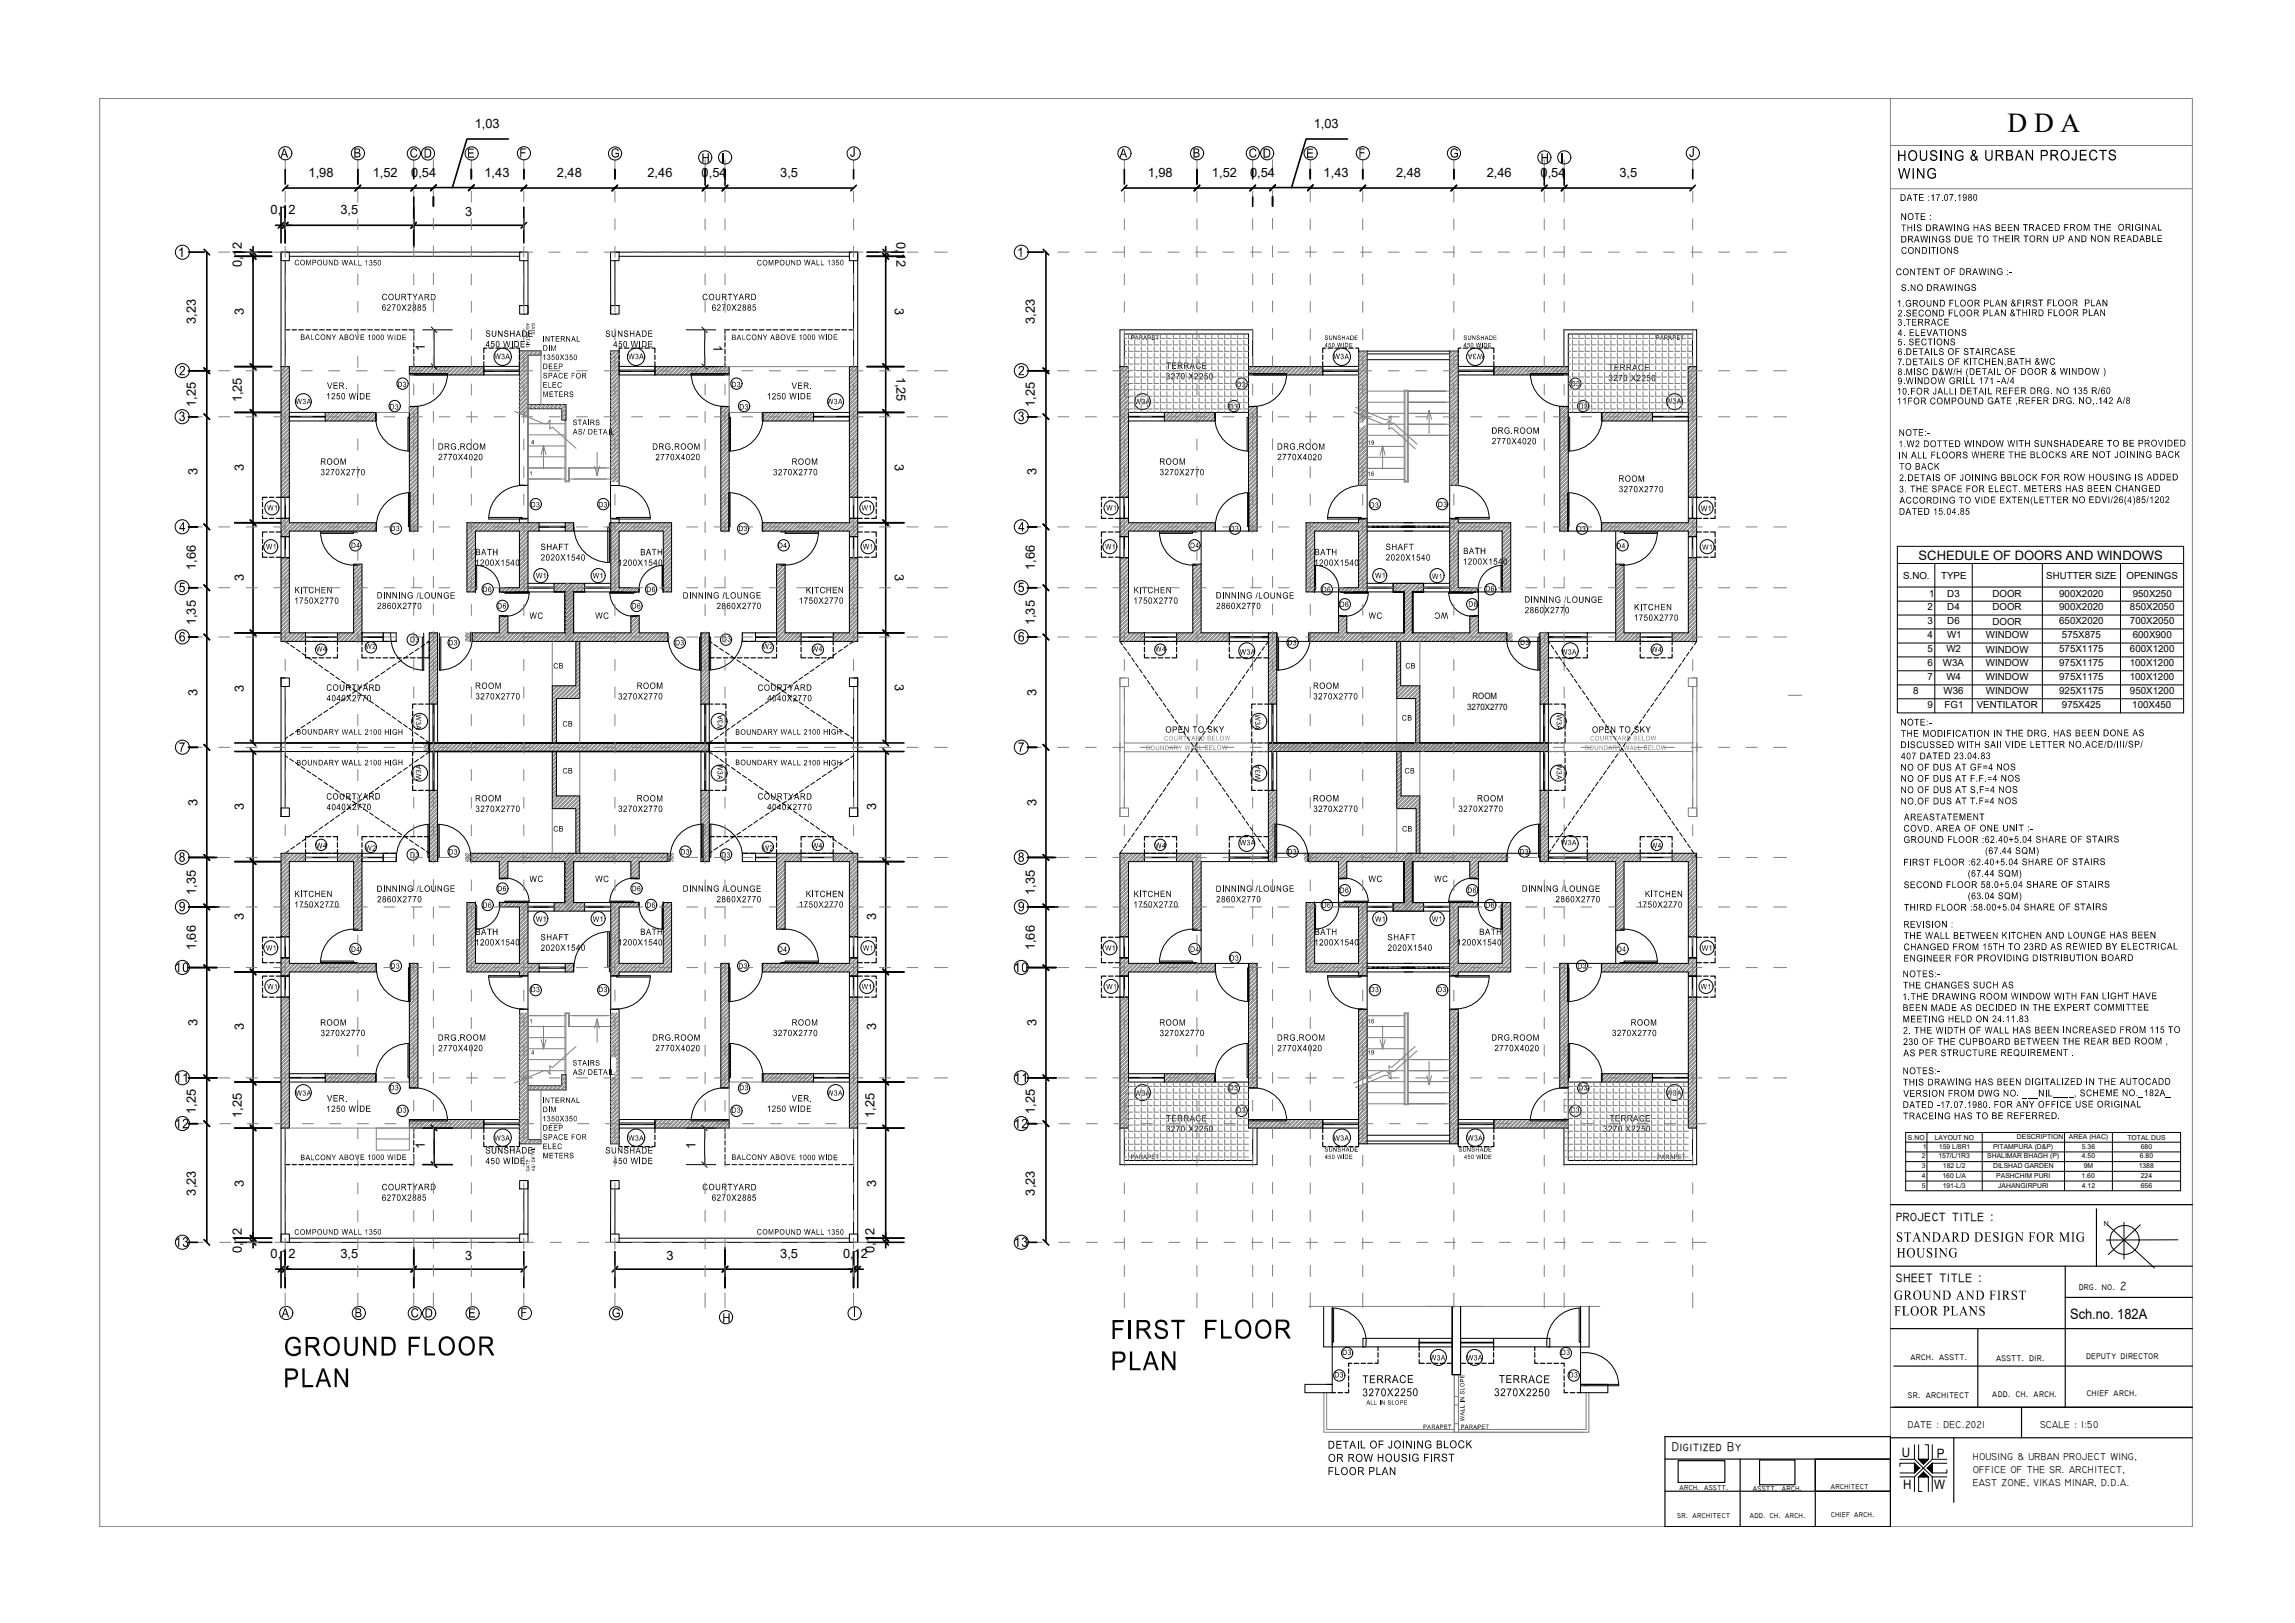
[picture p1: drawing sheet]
<svg xmlns="http://www.w3.org/2000/svg" width="420mm" height="297mm" viewBox="0 0 420 297" stroke-linecap="round" stroke-linejoin="round" font-family="sans-serif">
<defs><g id="words">
<text font-size="5" x="367.5" y="24.1">D D A</text>
<g font-size="4.8">
<text x="203.3" y="245.1">FIRST FLOOR</text>
<text x="52" y="248.2">GROUND FLOOR</text>
<text x="203.3" y="250.8">PLAN</text>
<text x="51.9" y="253.9">PLAN</text>
</g>
<g font-size="2.7">
<text x="347.3" y="29.5">HOUSING &amp; URBAN PROJECTS</text>
<text x="347.5" y="32.7">WING</text>
<text x="347.1" y="223.5">project title :</text>
<text x="347.1" y="234.6">sheet title :</text>
</g>
<text font-size="2.6" x="379" y="241.3">Sch.no. 182A</text>
<g font-size="2.5">
<text x="347.1" y="227.2">STANDARD DESIGN FOR MIG</text>
<text x="347.2" y="230.1">HOUSING</text>
<text x="346.7" y="237.9">GROUND AND FIRST</text>
<text x="346.8" y="240.7">FLOOR PLANS</text>
</g>
<g font-size="2.4">
<text x="32.6" y="47">1</text>
<text x="186.2" y="47">1</text>
<text x="32.8" y="68.7" transform="rotate(2 32.8 68.7)">2</text>
<text x="186.4" y="68.7" transform="rotate(2 186.4 68.7)">2</text>
<text x="32.7" y="77">3</text>
<text x="186.3" y="77">3</text>
<text x="32.8" y="97.2">4</text>
<text x="186.4" y="97.2">4</text>
<text x="351.3" y="102.4">SCHEDULE OF DOORS AND WINDOWS</text>
<text x="32.7" y="108.3" transform="rotate(2 32.7 108.3)">5</text>
<text x="186.3" y="108.3" transform="rotate(2 186.3 108.3)">5</text>
<text x="32.7" y="117.4">6</text>
<text x="186.4" y="117.4">6</text>
<text x="32.7" y="137.6">7</text>
<text x="186.3" y="137.6">7</text>
<text x="32.7" y="157.7">8</text>
<text x="186.3" y="157.7">8</text>
<text x="32.7" y="166.8">9</text>
<text x="186.4" y="166.8">9</text>
<text x="32" y="177.9">10</text>
<text x="185.6" y="177.9">10</text>
<text x="32" y="198.1">11</text>
<text x="185.6" y="198.1">11</text>
<text x="32" y="206.5">12</text>
<text x="185.6" y="206.5">12</text>
<text x="32" y="228.2">13</text>
<text x="185.6" y="228.2">13</text>
<text x="306" y="265.6">Digitized By</text>
<text x="348.2" y="266.7">U</text>
<text x="354.6" y="266.8">P</text>
<text x="348.4" y="272.5">H</text>
<text x="354.1" y="272.5">W</text>
</g>
<g font-size="2.3">
<text x="86.9" y="23.4">1,03</text>
<text x="240.5" y="23.4">1,03</text>
<text x="51.4" y="28.8">A</text>
<text x="64.7" y="28.8">B</text>
<text x="75" y="28.8">C D</text>
<text x="85.5" y="28.9">E</text>
<text x="95.1" y="28.8">F</text>
<text x="111.8" y="28.8">G</text>
<text x="128.4" y="29.8">H</text>
<text x="132.1" y="29.8">I</text>
<text x="155.6" y="28.7">J</text>
<text x="205" y="28.8">A</text>
<text x="218.3" y="28.8">B</text>
<text x="228.6" y="28.8">C D</text>
<text x="239.2" y="28.9">E</text>
<text x="248.7" y="28.8">F</text>
<text x="265.4" y="28.8">G</text>
<text x="282" y="29.7">H</text>
<text x="285.6" y="29.7">I</text>
<text x="309.2" y="28.7" transform="rotate(2 309.2 28.7)">J</text>
<text x="56.5" y="32.4">1,98</text>
<text x="68.3" y="32.4">1,52</text>
<text x="75.3" y="32.4">0,54</text>
<text x="88.7" y="32.4">1,43</text>
<text x="102" y="32.4">2,48</text>
<text x="118.5" y="32.4">2,46</text>
<text x="128.5" y="32.4">0,54</text>
<text x="142.8" y="32.4">3,5</text>
<text x="210.1" y="32.4">1,98</text>
<text x="221.9" y="32.4">1,52</text>
<text x="228.9" y="32.4">0,54</text>
<text x="242.3" y="32.4">1,43</text>
<text x="255.6" y="32.4">2,48</text>
<text x="272.2" y="32.4">2,46</text>
<text x="282" y="32.4">0,54</text>
<text x="296.5" y="32.4">3,5</text>
<text x="49.5" y="39.2">0,12</text>
<text x="62.3" y="39.2">3,5</text>
<text x="85.1" y="39.5">3</text>
<text x="164.1" y="44.3" transform="rotate(90 164.1 44.3)">0,12</text>
<text x="44.3" y="48.8" transform="rotate(-90 44.3 48.8)">0,12</text>
<text x="35.9" y="59.3" transform="rotate(-90 35.9 59.3)">3,23</text>
<text x="44.6" y="57.7" transform="rotate(-90 44.6 57.7)">3</text>
<text x="163.8" y="56.3" transform="rotate(90 163.8 56.3)">3</text>
<text x="189.5" y="59.3" transform="rotate(-90 189.5 59.3)">3,23</text>
<text x="77.8" y="64.3" transform="rotate(-90 77.8 64.3)">1</text>
<text x="130.7" y="63.2" transform="rotate(90 130.7 63.2)">1</text>
<text x="164.1" y="68.9" transform="rotate(90 164.1 68.9)">1,25</text>
<text x="35.9" y="74.4" transform="rotate(-90 35.9 74.4)">1,25</text>
<text x="44.3" y="73.7" transform="rotate(-90 44.3 73.7)">1,25</text>
<text x="189.5" y="74.4" transform="rotate(-90 189.5 74.4)">1,25</text>
<text x="36.2" y="87" transform="rotate(-90 36.2 87)">3</text>
<text x="44.6" y="86.2" transform="rotate(-90 44.6 86.2)">3</text>
<text x="163.8" y="84.9" transform="rotate(90 163.8 84.9)">3</text>
<text x="189.8" y="87" transform="rotate(-90 189.8 87)">3</text>
<text x="35.9" y="104.4" transform="rotate(-90 35.9 104.4)">1,66</text>
<text x="44.6" y="106.4" transform="rotate(-90 44.6 106.4)">3</text>
<text x="163.8" y="105.1" transform="rotate(90 163.8 105.1)">3</text>
<text x="189.5" y="104.4" transform="rotate(-90 189.5 104.4)">1,66</text>
<text x="35.9" y="114.4" transform="rotate(-90 35.9 114.4)">1,35</text>
<text x="189.5" y="114.4" transform="rotate(-90 189.5 114.4)">1,35</text>
<text x="163.8" y="125.3" transform="rotate(90 163.8 125.3)">3</text>
<text x="36.2" y="127.3" transform="rotate(-90 36.2 127.3)">3</text>
<text x="44.6" y="126.6" transform="rotate(-90 44.6 126.6)">3</text>
<text x="189.8" y="127.3" transform="rotate(-90 189.8 127.3)">3</text>
<text x="36.2" y="147.5" transform="rotate(-90 36.2 147.5)">3</text>
<text x="44.6" y="148.3" transform="rotate(-90 44.6 148.3)">3</text>
<text x="160.4" y="148.3" transform="rotate(-90 160.4 148.3)">3</text>
<text x="189.8" y="147.5" transform="rotate(-90 189.8 147.5)">3</text>
<text x="35.9" y="163.8" transform="rotate(-90 35.9 163.8)">1,35</text>
<text x="189.5" y="163.8" transform="rotate(-90 189.5 163.8)">1,35</text>
<text x="35.9" y="173.9" transform="rotate(-90 35.9 173.9)">1,66</text>
<text x="44.6" y="168.4" transform="rotate(-90 44.6 168.4)">3</text>
<text x="160.4" y="168.4" transform="rotate(-90 160.4 168.4)">3</text>
<text x="189.5" y="173.9" transform="rotate(-90 189.5 173.9)">1,66</text>
<text x="36.2" y="187.8" transform="rotate(-90 36.2 187.8)">3</text>
<text x="44.6" y="188.6" transform="rotate(-90 44.6 188.6)">3</text>
<text x="160.4" y="188.6" transform="rotate(-90 160.4 188.6)">3</text>
<text x="189.8" y="187.8" transform="rotate(-90 189.8 187.8)">3</text>
<text x="35.9" y="203.8" transform="rotate(-90 35.9 203.8)">1,25</text>
<text x="189.5" y="203.8" transform="rotate(-90 189.5 203.8)">1,25</text>
<text x="44.3" y="204.6" transform="rotate(-90 44.3 204.6)">1,25</text>
<text x="160.1" y="204.6" transform="rotate(-90 160.1 204.6)">1,25</text>
<text x="77.8" y="210.4" transform="rotate(-90 77.8 210.4)">1</text>
<text x="127.3" y="210.4" transform="rotate(-90 127.3 210.4)">1</text>
<text x="35.9" y="218.8" transform="rotate(-90 35.9 218.8)">3,23</text>
<text x="44.6" y="217.2" transform="rotate(-90 44.6 217.2)">3</text>
<text x="160.4" y="217.2" transform="rotate(-90 160.4 217.2)">3</text>
<text x="189.5" y="218.8" transform="rotate(-90 189.5 218.8)">3,23</text>
<text x="44.3" y="229.3" transform="rotate(-90 44.3 229.3)">0,12</text>
<text x="49.5" y="230.3">0,12</text>
<text x="62.3" y="230.3">3,5</text>
<text x="85.1" y="230.6">3</text>
<text x="122" y="230.6">3</text>
<text x="142.8" y="230.3">3,5</text>
<text x="154.4" y="230.3">0,12</text>
<text x="160.1" y="229.3" transform="rotate(-90 160.1 229.3)">0,12</text>
<text x="51.5" y="241.1">A</text>
<text x="64.9" y="241.1">B</text>
<text x="75.2" y="241.1">C</text>
<text x="77.7" y="241.1" transform="rotate(1 77.7 241.1)">D</text>
<text x="85.7" y="241.1" transform="rotate(2 85.7 241.1)">E</text>
<text x="95.3" y="241.1">F</text>
<text x="112" y="241.1">G</text>
<text x="132.2" y="242">H</text>
<text x="156.1" y="241" transform="rotate(3 156.1 241)">I</text>
</g>
<text font-size="2.2" x="388.1" y="236">2</text>
<g font-size="2">
<text x="249.4" y="255.6">3270X2250</text>
<text x="249.4" y="253.2">TERRACE</text>
<text x="273.5" y="255.5">3270X2250</text>
<text x="274.4" y="253.1">TERRACE</text>
<text x="243.1" y="265.1">DETAIL OF JOINING BLOCK</text>
<text x="243.1" y="270">FLOOR PLAN</text>
<text x="243.1" y="267.5">OR ROW HOUSIG FIRST</text>
</g>
<g font-size="1.9">
<text x="380.6" y="236">drg. no.</text>
<text x="349.7" y="248.9">arch. asstt.</text>
<text x="365.4" y="249">asstt. dir.</text>
<text x="381.9" y="248.7">deputy director</text>
<text x="349.3" y="255.8">sr. architect</text>
<text x="364.7" y="255.7">add. ch. arch.</text>
<text x="382" y="255.5">chief arch.</text>
<text x="349.3" y="261.4">DATE : DEC.2021</text>
<text x="373.5" y="261.4">SCALE : 1:50</text>
<text x="361.2" y="267.3">HOUSING &amp; URBAN PROJECT WING,</text>
<text x="361.2" y="269.6">OFFICE OF THE SR. ARCHITECT,</text>
<text x="361.2" y="271.9">EAST ZONE, VIKAS MINAR, D.D.A.</text>
</g>
<g font-size="1.8">
<text x="348.4" y="105.9">S.NO.</text>
<text x="355.4" y="105.9">TYPE</text>
<text x="374.6" y="105.9">SHUTTER SIZE</text>
<text x="389.3" y="105.9">OPENINGS</text>
<text x="352.9" y="111.7">2</text>
<text x="353.2" y="109.2">1</text>
<text x="356.5" y="109.2">D3</text>
<text x="356.5" y="111.7">D4</text>
<text x="364.8" y="109.2">DOOR</text>
<text x="364.8" y="111.7">DOOR</text>
<text x="377" y="109.2">900X2020</text>
<text x="377" y="111.7">900X2020</text>
<text x="389.9" y="111.7">850X2050</text>
<text x="390.5" y="109.2">950X250</text>
<text x="352.9" y="119.4">5</text>
<text x="352.9" y="114.3">3</text>
<text x="352.9" y="116.8">4</text>
<text x="356.3" y="119.4">W2</text>
<text x="356.5" y="116.8">W1</text>
<text x="356.5" y="114.3">D6</text>
<text x="363.6" y="116.8">WINDOW</text>
<text x="363.6" y="119.4">WINDOW</text>
<text x="364.8" y="114.3">DOOR</text>
<text x="377" y="114.3">650X2020</text>
<text x="377" y="119.4">575X1175</text>
<text x="377.5" y="116.8">575X875</text>
<text x="389.9" y="114.3">700X2050</text>
<text x="389.9" y="119.4">600X1200</text>
<text x="390.5" y="116.8">600X900</text>
<text x="352.9" y="121.9">6</text>
<text x="352.9" y="124.5">7</text>
<text x="355.7" y="121.9">W3A</text>
<text x="356.3" y="124.5">W4</text>
<text x="363.6" y="122">WINDOW</text>
<text x="363.6" y="124.5">WINDOW</text>
<text x="377" y="121.9">975X1175</text>
<text x="377" y="124.5">975X1175</text>
<text x="389.9" y="121.9">100X1200</text>
<text x="389.9" y="124.5">100X1200</text>
<text x="350.3" y="127">8</text>
<text x="352.9" y="129.6">9</text>
<text x="355.8" y="127">W36</text>
<text x="356" y="129.6">FG1</text>
<text x="361.9" y="129.6">VENTILATOR</text>
<text x="363.6" y="127.1">WINDOW</text>
<text x="377" y="127">925X1175</text>
<text x="377.5" y="129.6">975X425</text>
<text x="389.9" y="127">950X1200</text>
<text x="390.4" y="129.6">100X450</text>
</g>
<g font-size="1.7">
<text x="347.8" y="36.8">DATE :17.07.1980</text>
<text x="348" y="40.3">NOTE :</text>
<text x="348" y="44.4">DRAWINGS DUE TO THEIR TORN UP AND NON READABLE</text>
<text x="348" y="42.3">THIS DRAWING HAS BEEN TRACED FROM THE ORIGINAL</text>
<text x="348" y="46.4">CONDITIONS</text>
<text x="347.1" y="50.4">CONTENT OF DRAWING :-</text>
<text x="348" y="53.3">S.NO DRAWINGS</text>
<text x="347.3" y="56.1">1.GROUND FLOOR PLAN &amp;FIRST FLOOR PLAN</text>
<text x="347.4" y="57.9">2.SECOND FLOOR PLAN &amp;THIRD FLOOR PLAN</text>
<text x="347.4" y="59.6">3.TERRACE</text>
<text x="347.4" y="63.2">5. SECTIONS</text>
<text x="347.4" y="65">6.DETAILS OF STAIRCASE</text>
<text x="347.4" y="61.5">4. ELEVATIONS</text>
<text x="347.4" y="66.8">7.DETAILS OF KITCHEN,BATH &amp;WC</text>
<text x="347.4" y="68.7">8.MISC D&amp;W/H (DETAIL OF DOOR &amp; WINDOW )</text>
<text x="347.4" y="70.3">9.WINDOW GRILL 171 -A/4</text>
<text x="347.3" y="72.2">10.FOR JALLI DETAIL REFER DRG. NO 135 R/60</text>
<text x="347.3" y="74">11FOR COMPOUND GATE ,REFER DRG. NO,.142 A/8</text>
<text x="347.6" y="81.8">1.W2 DOTTED WINDOW WITH SUNSHADEARE TO BE PROVIDED</text>
<text x="347.6" y="79.8">NOTE:-</text>
<text x="347.6" y="83.9">IN ALL FLOORS WHERE THE BLOCKS ARE NOT JOINING BACK</text>
<text x="347.7" y="86">TO BACK</text>
<text x="347.7" y="88.1">2.DETAIS OF JOINING BBLOCK FOR ROW HOUSING IS ADDED</text>
<text x="347.7" y="94.2">DATED 15.04.85</text>
<text x="347.7" y="90.1">3. THE SPACE FOR ELECT. METERS HAS BEEN CHANGED</text>
<text x="347.7" y="92.2">ACCORDING TO VIDE EXTEN(LETTER NO EDVI/26(4)85/1202</text>
<text x="347.9" y="132.8">NOTE:-</text>
<text x="347.9" y="136.9">DISCUSSED WITH SAII VIDE LETTER NO.ACE/D/III/SP/</text>
<text x="348" y="134.9">THE MODIFICATION IN THE DRG. HAS BEEN DONE AS</text>
<text x="348" y="141.1">NO OF DUS AT GF=4 NOS</text>
<text x="348" y="143.1">NO OF DUS AT F.F.=4 NOS</text>
<text x="348" y="139">407 DATED 23.04.83</text>
<text x="348" y="145.2">NO OF DUS AT S,F=4 NOS</text>
<text x="348" y="147.2">NO.OF DUS AT T.F=4 NOS</text>
<text x="348.5" y="152.2">COVD. AREA OF ONE UNIT :-</text>
<text x="348.5" y="154.3">GROUND FLOOR :62.40+5.04 SHARE OF STAIRS</text>
<text x="348.6" y="150.2">AREASTATEMENT</text>
<text x="348.5" y="158.4">FIRST FLOOR :62.40+5.04 SHARE OF STAIRS</text>
<text x="358" y="160.5">(67.44 SQM)</text>
<text x="360.6" y="156.3">(67.44 SQM)</text>
<text x="348.5" y="162.6">SECOND FLOOR 58.0+5.04 SHARE OF STAIRS</text>
<text x="348.6" y="166.7">THIRD FLOOR :58.00+5.04 SHARE OF STAIRS</text>
<text x="358.1" y="164.6">(63.04 SQM)</text>
<text x="348.5" y="169.8">REVISION :</text>
<text x="348.5" y="173.9">CHANGED FROM 15TH TO 23RD AS REWIED BY ELECTRICAL</text>
<text x="348.5" y="171.9">THE WALL BETWEEN KITCHEN AND LOUNGE HAS BEEN</text>
<text x="348.3" y="178.9">NOTES:-</text>
<text x="348.5" y="176">ENGINEER FOR PROVIDING DISTRIBUTION BOARD</text>
<text x="348.3" y="183">1.THE DRAWING ROOM WINDOW WITH FAN LIGHT HAVE</text>
<text x="348.3" y="185">BEEN MADE AS DECIDED IN THE EXPERT COMMITTEE</text>
<text x="348.4" y="180.9">THE CHANGES SUCH AS</text>
<text x="348.3" y="187.1">MEETING HELD ON 24.11.83</text>
<text x="348.4" y="189.2">2. THE WIDTH OF WALL HAS BEEN INCREASED FROM 115 TO</text>
<text x="348.4" y="191.3">230 OF THE CUPBOARD BETWEEN THE REAR BED ROOM ,</text>
<text x="348.3" y="196.6">NOTES:-</text>
<text x="348.5" y="193.3">AS PER STRUCTURE REQUIREMENT .</text>
<text x="348.3" y="202.8">DATED -17.07.1980. FOR ANY OFFICE USE ORIGINAL</text>
<text x="348.4" y="198.7">THIS DRAWING HAS BEEN DIGITALIZED IN THE AUTOCADD</text>
<text x="348.5" y="200.7">VERSION FROM DWG NO. ___NIL____, SCHEME NO._182A_</text>
<text x="348.4" y="204.9">TRACEING HAS TO BE REFERRED.</text>
</g>
<g font-size="1.6">
<text x="69.9" y="54.9">COURTYARD</text>
<text x="128.6" y="54.9">COURTYARD</text>
<text x="88.9" y="61.6">SUNSHADE</text>
<text x="88.9" y="63.5">450 WIDE</text>
<text x="110.8" y="61.6">SUNSHADE</text>
<text x="112.2" y="63.6">450 WIDE</text>
<text x="59.9" y="71.2">VER.</text>
<text x="144.9" y="71.2">VER.</text>
<text x="59.7" y="73.1">1250 WIDE</text>
<text x="140.4" y="73.1">1250 WIDE</text>
<text x="80.2" y="82.3">DRG.ROOM</text>
<text x="119.4" y="82.3">DRG.ROOM</text>
<text x="233.8" y="82.3">DRG.ROOM</text>
<text x="273.1" y="79.4">DRG.ROOM</text>
<text x="273.1" y="81.3">2770X4020</text>
<text x="58.6" y="85">ROOM</text>
<text x="80.2" y="84.2">2770X4020</text>
<text x="120" y="84.2">2770X4020</text>
<text x="141.5" y="87">3270X2770</text>
<text x="144.9" y="85">ROOM</text>
<text x="212.3" y="85">ROOM</text>
<text x="233.9" y="84.2">2770X4020</text>
<text x="296.3" y="88.2">ROOM</text>
<text x="296.3" y="90.1">3270X2770</text>
<text x="87.1" y="101.6" transform="rotate(1 87.1 101.6)">BATH</text>
<text x="98.9" y="100.7">SHAFT</text>
<text x="117.2" y="101.6" transform="rotate(-1 117.2 101.6)">BATH</text>
<text x="240.6" y="101.6" transform="rotate(1 240.6 101.6)">BATH</text>
<text x="253.7" y="100.7">SHAFT</text>
<text x="267.9" y="101.4" transform="rotate(1 267.9 101.4)">BATH</text>
<text x="87" y="103.5">1200X1540</text>
<text x="99" y="102.6">2020X1540</text>
<text x="113.1" y="103.5">1200X1540</text>
<text x="240.6" y="103.5">1200X1540</text>
<text x="253.7" y="102.6">2020X1540</text>
<text x="267.8" y="103.3">1200X1540</text>
<text x="53.9" y="110.5">1750X2770</text>
<text x="69" y="109.5">DINNING /LOUNGE</text>
<text x="69" y="111.5">2860X2770</text>
<text x="96.9" y="113.2">WC</text>
<text x="109" y="113.2">WC</text>
<text x="125" y="109.6">DINNING /LOUNGE</text>
<text x="131.2" y="111.5">2860X2770</text>
<text x="146.2" y="110.5">1750X2770</text>
<text x="207.5" y="110.5">1750X2770</text>
<text x="222.6" y="109.5">DINNING /LOUNGE</text>
<text x="222.6" y="111.5">2860X2770</text>
<text x="250.5" y="113.2">WC</text>
<text x="265.1" y="112.1" transform="rotate(-180 265.1 112.1)">WC</text>
<text x="279.1" y="110.3">DINNING /LOUNGE</text>
<text x="299.1" y="113.6">1750X2770</text>
<text x="299.2" y="111.7">KITCHEN</text>
<text x="59.7" y="126.4">COURTYARD</text>
<text x="59.8" y="128.3">4040X2770</text>
<text x="87" y="126.1">ROOM</text>
<text x="87.1" y="128">3270X2770</text>
<text x="113.2" y="128">3270X2770</text>
<text x="116.6" y="126.1">ROOM</text>
<text x="138.7" y="126.4">COURTYARD</text>
<text x="140.5" y="128.4">4040X2770</text>
<text x="240.4" y="126.1">ROOM</text>
<text x="240.4" y="128">3270X2770</text>
<text x="268.6" y="129.9">3270X2770</text>
<text x="269.6" y="128">ROOM</text>
<text x="213.4" y="134.1">OPEN TO SKY</text>
<text x="291.4" y="134.1">OPEN TO SKY</text>
<text x="59.7" y="146.3">COURTYARD</text>
<text x="59.8" y="148.3">4040X2770</text>
<text x="87" y="146.7">ROOM</text>
<text x="87.1" y="148.6">3270X2770</text>
<text x="113.1" y="148.6">3270X2770</text>
<text x="116.6" y="146.7">ROOM</text>
<text x="138.7" y="146.3">COURTYARD</text>
<text x="140.4" y="148.3">4040X2770</text>
<text x="240.4" y="146.7">ROOM</text>
<text x="240.4" y="148.6">3270X2770</text>
<text x="267" y="148.6">3270X2770</text>
<text x="270.4" y="146.7">ROOM</text>
<text x="96.9" y="161.4">WC</text>
<text x="109" y="161.4">WC</text>
<text x="250.5" y="161.4">WC</text>
<text x="262.6" y="161.4">WC</text>
<text x="53.9" y="164.2">KITCHEN</text>
<text x="69" y="163.2">DINNING /LOUNGE</text>
<text x="69.1" y="165.1">2860X2770</text>
<text x="125" y="163.2">DINNING /LOUNGE</text>
<text x="131.2" y="165.1">2860X2770</text>
<text x="147.5" y="164.2">KITCHEN</text>
<text x="207.5" y="164.2">KITCHEN</text>
<text x="222.6" y="163.2">DINNING /LOUNGE</text>
<text x="222.6" y="165.1">2860X2770</text>
<text x="278.6" y="163.2">DINNING /LOUNGE</text>
<text x="284.8" y="165.1">2860X2770</text>
<text x="301.1" y="164.2">KITCHEN</text>
<text x="87" y="173.1">1200X1540</text>
<text x="87" y="171.1">BATH</text>
<text x="98.9" y="172.1">SHAFT</text>
<text x="113.1" y="173">1200X1540</text>
<text x="117.2" y="171.1">BATH</text>
<text x="240.6" y="173.1">1200X1540</text>
<text x="240.6" y="171.1">BATH</text>
<text x="254" y="172.1">SHAFT</text>
<text x="266.7" y="173">1200X1540</text>
<text x="270.8" y="171.1">BATH</text>
<text x="99" y="174">2020X1540</text>
<text x="254" y="174">2020X1540</text>
<text x="58.6" y="187.7">ROOM</text>
<text x="58.7" y="189.7">3270X2770</text>
<text x="80.2" y="190.5">DRG.ROOM</text>
<text x="119.4" y="190.5">DRG.ROOM</text>
<text x="141.5" y="189.6">3270X2770</text>
<text x="144.9" y="187.7">ROOM</text>
<text x="212.2" y="187.7">ROOM</text>
<text x="212.3" y="189.7">3270X2770</text>
<text x="233.8" y="190.5">DRG.ROOM</text>
<text x="273" y="190.5">DRG.ROOM</text>
<text x="295.1" y="189.6">3270X2770</text>
<text x="298.5" y="187.7">ROOM</text>
<text x="80.2" y="192.4">2770X4020</text>
<text x="120" y="192.4">2770X4020</text>
<text x="233.9" y="192.4">2770X4020</text>
<text x="273.6" y="192.4">2770X4020</text>
<text x="59.7" y="203.5">1250 WIDE</text>
<text x="59.9" y="201.6">VER.</text>
<text x="140.4" y="203.5">1250 WIDE</text>
<text x="144.9" y="201.6">VER.</text>
<text x="88.9" y="211.1">SUNSHADE</text>
<text x="110.8" y="211.1">SUNSHADE</text>
<text x="69.9" y="217.8">COURTYARD</text>
<text x="69.9" y="219.8">6270X2885</text>
<text x="128.6" y="217.8">COURTYARD</text>
<text x="130.3" y="219.8">6270X2885</text>
<text x="307.4" y="272.8">arch. asstt.</text>
<text x="320.9" y="272.8">asstt. arch.</text>
<text x="335.1" y="272.6">architect</text>
<text x="307.1" y="277.9">sr. architect</text>
<text x="320.3" y="277.8">add. ch. arch.</text>
<text x="335.2" y="277.7">chief arch.</text>
</g>
<g font-size="1.6" fill="#808080">
<text x="69.9" y="56.9">6270X2885</text>
<text x="130.3" y="56.9">6270X2885</text>
<text x="213.5" y="67.5">TERRACE</text>
<text x="213.5" y="69.4">3270 X2250</text>
<text x="294.4" y="69.7">3270 X2250</text>
<text x="294.5" y="67.8">TERRACE</text>
<text x="58.7" y="87">3270X2770</text>
<text x="212.3" y="87">3270X2770</text>
<text x="53.9" y="108.5">KITCHEN</text>
<text x="147.5" y="108.6">KITCHEN</text>
<text x="207.5" y="108.5">KITCHEN</text>
<text x="279.2" y="112.2">2860X2770</text>
<text x="53.9" y="166.1">1750X2770</text>
<text x="146.2" y="166.1">1750X2770</text>
<text x="207.5" y="166.1">1750X2770</text>
<text x="299.8" y="166.1">1750X2770</text>
<text x="213.5" y="205.3">TERRACE</text>
<text x="213.5" y="207.2">3270 X2250</text>
<text x="293.5" y="207.1">3270 X2250</text>
<text x="294.7" y="205.2">TERRACE</text>
<text x="88.9" y="213.1">450 WIDE</text>
<text x="112.2" y="213">450 WIDE</text>
</g>
<g font-size="1.4">
<text x="53.9" y="48.6">COMPOUND WALL 1350</text>
<text x="138.6" y="48.6">COMPOUND WALL 1350</text>
<text x="55" y="62.2">BALCONY ABOVE 1000 WIDE</text>
<text x="90.5" y="65.7">W3A</text>
<text x="99.4" y="62.5">INTERNAL</text>
<text x="99.4" y="64.2">DIM</text>
<text x="115" y="65.7">W3A</text>
<text x="134" y="62.2">BALCONY ABOVE 1000 WIDE</text>
<text x="244.1" y="65.7">W3A</text>
<text x="271.5" y="64.8" transform="rotate(-180 271.5 64.8)">W3A</text>
<text x="72.8" y="70.8">D3</text>
<text x="99.3" y="71">ELEC</text>
<text x="99.4" y="69.3">SPACE FOR</text>
<text x="133.9" y="70.9">D3</text>
<text x="54.1" y="74">W3A</text>
<text x="71.3" y="75">D3</text>
<text x="99.4" y="72.6">METERS</text>
<text x="104.8" y="77.8">STAIRS</text>
<text x="135.4" y="75">D3</text>
<text x="151.4" y="74">W3A</text>
<text x="104.9" y="79.5">AS/ DETAIL</text>
<text x="48.9" y="93.4">W1</text>
<text x="97.2" y="92.8">D3</text>
<text x="109.5" y="92.8">D3</text>
<text x="157.7" y="93.4">W1</text>
<text x="202.5" y="93.4">W1</text>
<text x="250.8" y="92.9">D3</text>
<text x="263.2" y="92.8">D3</text>
<text x="311.4" y="93.5">W1</text>
<text x="48.7" y="100.5">W1</text>
<text x="64.3" y="100.3">D4</text>
<text x="71.5" y="97.2">D3</text>
<text x="135.2" y="97.2">D3</text>
<text x="142.4" y="100.3">D4</text>
<text x="158" y="100.5">W1</text>
<text x="202.3" y="100.5">W1</text>
<text x="217.9" y="100.3">D4</text>
<text x="225.1" y="97.2">D3</text>
<text x="288.6" y="97.3">D3</text>
<text x="295.9" y="100.4">D4</text>
<text x="311.6" y="100.6">W1</text>
<text x="98.1" y="105.8">W1</text>
<text x="108.6" y="105.8">W1</text>
<text x="251.7" y="105.8">W1</text>
<text x="262.1" y="106">W1</text>
<text x="88.4" y="108.3">D6</text>
<text x="91" y="111.4">D6</text>
<text x="115.6" y="111.4">D6</text>
<text x="118.3" y="108.4">D6</text>
<text x="242" y="108.3">D6</text>
<text x="245.3" y="111.1">D6</text>
<text x="268.8" y="111">D6</text>
<text x="271.9" y="108.2">D6</text>
<text x="57.9" y="119.3">W4</text>
<text x="66.9" y="118.8">W2</text>
<text x="75.1" y="117.6" transform="rotate(1 75.1 117.6)">D3</text>
<text x="82.1" y="118.1">D3</text>
<text x="123.6" y="118.1">D3</text>
<text x="132.2" y="117.4">D3</text>
<text x="139.6" y="118.8">W2</text>
<text x="148.6" y="119.3">W4</text>
<text x="211.5" y="119.3">W4</text>
<text x="227" y="119.8">W3A</text>
<text x="235.7" y="118.1" transform="rotate(1 235.7 118.1)">D3</text>
<text x="278.3" y="118.1">D3</text>
<text x="285.8" y="119.8">W3A</text>
<text x="302.3" y="119.3" transform="rotate(1 302.3 119.3)">W4</text>
<text x="101.3" y="122.3">CB</text>
<text x="257.3" y="122.3">CB</text>
<text x="256.6" y="131.9">CB</text>
<text x="54.3" y="134.5">BOUNDARY WALL 2100 HIGH</text>
<text x="103" y="133">CB</text>
<text x="134.6" y="134.5">BOUNDARY WALL 2100 HIGH</text>
<text x="54.3" y="140.1">BOUNDARY WALL 2100 HIGH</text>
<text x="103" y="141.6">CB</text>
<text x="134.6" y="140">BOUNDARY WALL 2100 HIGH</text>
<text x="257.1" y="141.6">CB</text>
<text x="57.9" y="155.3">W4</text>
<text x="66.9" y="155.7">W2</text>
<text x="101.3" y="152.2">CB</text>
<text x="139.6" y="155.7">W2</text>
<text x="148.6" y="155.2">W4</text>
<text x="211.5" y="155.3">W4</text>
<text x="227" y="154.7">W3A</text>
<text x="256.7" y="152.2">CB</text>
<text x="285.8" y="154.7">W3A</text>
<text x="302.2" y="155.2">W4</text>
<text x="75.1" y="157">D3</text>
<text x="82.1" y="156.4">D3</text>
<text x="124.6" y="156.4">D3</text>
<text x="132.1" y="156.9">D3</text>
<text x="235.7" y="156.4">D3</text>
<text x="278.2" y="156.4">D3</text>
<text x="88.4" y="166.2" transform="rotate(-1 88.4 166.2)">D6</text>
<text x="91" y="163.1">D6</text>
<text x="115.6" y="163.1">D6</text>
<text x="118.3" y="166.2" transform="rotate(1 118.3 166.2)">D6</text>
<text x="242" y="166.2" transform="rotate(-1 242 166.2)">D6</text>
<text x="245.3" y="163.4">D6</text>
<text x="268.6" y="163.4">D6</text>
<text x="271.9" y="166.2" transform="rotate(1 271.9 166.2)">D6</text>
<text x="48.7" y="174">W1</text>
<text x="98.1" y="168.7" transform="rotate(-1 98.1 168.7)">W1</text>
<text x="108.6" y="168.7" transform="rotate(1 108.6 168.7)">W1</text>
<text x="158" y="174">W1</text>
<text x="202.3" y="174">W1</text>
<text x="251.7" y="168.7" transform="rotate(-1 251.7 168.7)">W1</text>
<text x="262.1" y="168.7" transform="rotate(1 262.1 168.7)">W1</text>
<text x="311.6" y="174">W1</text>
<text x="64.3" y="174.2">D4</text>
<text x="71.5" y="177.3">D3</text>
<text x="135.2" y="177.3">D3</text>
<text x="142.4" y="174.2">D4</text>
<text x="217.9" y="174.2">D4</text>
<text x="225.1" y="175.8">D3</text>
<text x="288.8" y="177.3">D3</text>
<text x="296" y="174.2">D4</text>
<text x="48.9" y="181.1">W1</text>
<text x="97.2" y="181.6">D3</text>
<text x="109.5" y="181.6">D3</text>
<text x="157.7" y="181.1">W1</text>
<text x="202.5" y="181.1">W1</text>
<text x="250.8" y="181.6">D3</text>
<text x="263.1" y="181.6">D3</text>
<text x="311.3" y="181.1">W1</text>
<text x="104.8" y="195">STAIRS</text>
<text x="104.9" y="196.7">AS/ DETAIL</text>
<text x="54.1" y="200.5">W3A</text>
<text x="71.3" y="199.6">D3</text>
<text x="72.8" y="203.7" transform="rotate(-1 72.8 203.7)">D3</text>
<text x="99.3" y="201.9">INTERNAL</text>
<text x="99.4" y="203.5">DIM</text>
<text x="133.9" y="203.7" transform="rotate(1 133.9 203.7)">D3</text>
<text x="135.4" y="199.6">D3</text>
<text x="151.4" y="200.5">W3A</text>
<text x="90.5" y="208.8" transform="rotate(-1 90.5 208.8)">W3A</text>
<text x="99.3" y="205.2">1350X350</text>
<text x="99.4" y="208.6">SPACE FOR</text>
<text x="115" y="208.7" transform="rotate(1 115 208.7)">W3A</text>
<text x="244.2" y="208.8" transform="rotate(-1 244.2 208.8)">W3A</text>
<text x="268.6" y="208.7" transform="rotate(1 268.6 208.7)">W3A</text>
<text x="55" y="212.3">BALCONY ABOVE 1000 WIDE</text>
<text x="99.4" y="210.3">ELEC</text>
<text x="99.4" y="212">METERS</text>
<text x="134" y="212.3">BALCONY ABOVE 1000 WIDE</text>
<text x="53.9" y="226">COMPOUND WALL 1350</text>
<text x="138.6" y="225.9">COMPOUND WALL 1350</text>
<text x="245.7" y="248">D3</text>
<text x="261.8" y="249">W3A</text>
<text x="268.5" y="249">W3A</text>
<text x="285.8" y="248">D3</text>
<text x="244.3" y="252.1">D3</text>
<text x="287.2" y="252.1">D3</text>
</g>
<g font-size="1.4" fill="#808080">
<text x="99.3" y="65.9">1350X350</text>
<text x="99.4" y="67.6">DEEP</text>
<text x="226.4" y="70.8">D3</text>
<text x="287.6" y="70.7">D3</text>
<text x="207.7" y="74">W3A</text>
<text x="224.9" y="74.9">D3</text>
<text x="289" y="74.8">D3</text>
<text x="305" y="73.9">W3A</text>
<text x="76.1" y="130.8" transform="rotate(90 76.1 130.8)">W3A</text>
<text x="229.8" y="130.8" transform="rotate(90 229.8 130.8)">W3A</text>
<text x="285" y="130.8" transform="rotate(90 285 130.8)">W3A</text>
<text x="132.3" y="133.7" transform="rotate(-90 132.3 133.7)">W3A</text>
<text x="77.1" y="142.7" transform="rotate(-90 77.1 142.7)">W3A</text>
<text x="131.3" y="139.8" transform="rotate(91 131.3 139.8)">W3A</text>
<text x="230.7" y="142.7" transform="rotate(-91 230.7 142.7)">W3A</text>
<text x="285" y="139.8" transform="rotate(90 285 139.8)">W3A</text>
<text x="207.7" y="200.5">W3A</text>
<text x="225" y="199.6">D3</text>
<text x="226.4" y="203.7" transform="rotate(-1 226.4 203.7)">D3</text>
<text x="287.5" y="203.7" transform="rotate(1 287.5 203.7)">D3</text>
<text x="288.9" y="199.6">D3</text>
<text x="305" y="200.5">W3A</text>
<text x="99.4" y="206.9">DEEP</text>
</g>
<text font-size="1.3" x="385.2" y="224.5">N</text>
<g font-size="1.2" fill="#808080">
<text x="209.8" y="137.3">BOUNDARY WALL BELOW</text>
<text x="213.1" y="135.6">COURTYARD BELOW</text>
<text x="290.2" y="137.3">BOUNDARY WALL BELOW</text>
<text x="291.1" y="135.6">COURTYARD BELOW</text>
</g>
<g font-size="1.2">
<text x="349.3" y="208.6">S.NO</text>
<text x="354.2" y="208.6">LAYOUT NO</text>
<text x="369.2" y="208.4">DESCRIPTION</text>
<text x="378.8" y="208.4">AREA (HAC)</text>
<text x="389.5" y="208.6">TOTAL DUS</text>
<text x="351.8" y="212">2</text>
<text x="351.8" y="213.8">3</text>
<text x="351.8" y="215.6">4</text>
<text x="352" y="210.2">1</text>
<text x="354.9" y="212">157/L/1R3</text>
<text x="355" y="210.2">159 L/8R1</text>
<text x="355.6" y="215.6">160 L/A</text>
<text x="355.7" y="213.8">182 L/2</text>
<text x="363.8" y="212">SHALIMAR BHAGH (P)</text>
<text x="364.9" y="210.2">PITAMPURA (D&amp;P)</text>
<text x="364.9" y="213.8">DILSHAD GARDEN</text>
<text x="365.5" y="215.6">PASHCHIM PURI</text>
<text x="381.1" y="215.6">1.60</text>
<text x="381.1" y="210.2">5.36</text>
<text x="381.1" y="212">4.50</text>
<text x="381.5" y="213.8">9M</text>
<text x="391.6" y="213.8">1388</text>
<text x="391.8" y="212">6.80</text>
<text x="391.9" y="210.2">680</text>
<text x="391.9" y="215.6">224</text>
<text x="351.8" y="217.3">5</text>
<text x="355.7" y="217.4">191-L/3</text>
<text x="365.8" y="217.4">JAHANGIRPURI</text>
<text x="381.1" y="217.3">4.12</text>
<text x="391.9" y="217.3">656</text>
</g>
<g font-size="1.1" fill="#808080">
<text x="207" y="62.2">PARAPET</text>
<text x="303.1" y="62.2">PARAPET</text>
<text x="207" y="212.1">PARAPET</text>
<text x="303.4" y="212.1">PARAPET</text>
</g>
<g font-size="1.1">
<text x="242.5" y="62.2">SUNSHADE</text>
<text x="242.5" y="63.5">450 WIDE</text>
<text x="267.9" y="62.2">SUNSHADE</text>
<text x="267.9" y="63.5">450 WIDE</text>
<text x="97.3" y="81.3">4</text>
<text x="250.4" y="81.4">19</text>
<text x="96.9" y="87">1</text>
<text x="250.4" y="87.1" transform="rotate(2 250.4 87.1)">16</text>
<text x="96.9" y="187.3">1</text>
<text x="250.4" y="187.3">16</text>
<text x="97.3" y="193">4</text>
<text x="250.4" y="193">19</text>
<text x="242.5" y="210.8">SUNSHADE</text>
<text x="242.5" y="212.1">450 WIDE</text>
<text x="267" y="210.8">SUNSHADE</text>
<text x="268" y="212.1">450 WIDE</text>
<text x="250.2" y="257.1">ALL IN SLOPE</text>
<text x="260.6" y="261.5">PARAPET</text>
<text x="267.4" y="261.6">PARAPET</text>
<text x="268.1" y="260.1" transform="rotate(-90 268.1 260.1)">WALL IN SLOPE</text>
</g>
<g font-size=".8">
<text x="96.3" y="59.1" transform="rotate(91 96.3 59.1)">AS/ DETAIL</text>
<text x="97.3" y="59.1" transform="rotate(90 97.3 59.1)">GATE</text>
<text x="96.9" y="214.4" transform="rotate(-91 96.9 214.4)">GATE</text>
<text x="97.9" y="214.4" transform="rotate(-91 97.9 214.4)">AS/ DETAIL</text>
</g>
</g></defs>
<!-- layer: text -->
<g fill="#000">
<path d="M384.3 27.4h1.4v.2h-.6v1.7h-.2v-1.7h-.6zM386.2 27.6l.3-.2h.4l.4 .3 .1 .2-.3 .1a.38 .38 0 0 0-.4-.4 .38 .38 0 0 0-.3 .5l.6 .2 .4 .2-.1 .6-.4 .3-.6-.1-.3-.6h.2l.2 .4h.4a.33 .33 0 0 0 .4-.3 .33 .33 0 0 0-.5-.3l-.5-.3zM68.5 47.6h.4v.1h-.3l-.1 .3a.31 .31 0 0 1 .4 .1 .31 .31 0 0 1-.1 .4 .31 .31 0 0 1-.4-.2h.1a.2 .2 0 0 0 .2 .1 .2 .2 0 0 0 .2-.2 .2 .2 0 0 0-.3-.2l-.2 .1zM77.4 55.7h.5v.2h-.4v.3l.3-.1 .1 .1 .1 .4-.1 .2a.34 .34 0 0 1-.6-.2h.1a.23 .23 0 0 0 .4 .1 .23 .23 0 0 0 0-.4 .23 .23 0 0 0-.3 0h-.1zM137.9 55.7h.5v.1h-.5v.3a.36 .36 0 0 1 .5 .2 .36 .36 0 0 1-.2 .5 .36 .36 0 0 1-.5-.2l.2-.1a.23 .23 0 0 0 .3 .2 .23 .23 0 0 0 0-.4 .23 .23 0 0 0-.3 0h-.1zM153.1 47.5h.5v.2h-.4v.3a.31 .31 0 0 1 .4 .1 .31 .31 0 0 1-.1 .4 .31 .31 0 0 1-.5-.2h.1a.2 .2 0 0 0 .3 .1 .2 .2 0 0 0 .1-.3 .2 .2 0 0 0-.3 0h-.2zM356 58.3h.8v.2h-.7v.4h.6v.1h-.6v.4h.7v.2h-.8zM357.7 45.3l.5-.1 .3 .2-.1 .2a.24 .24 0 0 0-.3-.3 .24 .24 0 0 0-.2 .4l.4 .1a.39 .39 0 0 1 0 .6 .39 .39 0 0 1-.6-.3l-.1-.1h.2l.1 .3a.27 .27 0 0 0 .5-.2 .26 .26 0 0 0-.4-.3 .34 .34 0 0 1-.3-.5zM360.9 52.2l.5-.2 .3 .2 .1 .2h-.2a.24 .24 0 0 0-.3-.3 .24 .24 0 0 0-.1 .4l.5 .1 .1 .4-.3 .3-.4-.1-.2-.3 .1-.1 .1 .2a.24 .24 0 0 0 .4 .1 .24 .24 0 0 0-.1-.4h-.1a.33 .33 0 0 1-.4-.5zM367.9 49.8h.5v.2h-.5zM382.4 56.6h.2v1.1h.5v.1h-.7zM382.8 54.8h.2v1.1h.5v.1h-.7z"/>
<path d="M384.5 56.6h.2l.5 1v-1h.2v1.2h-.2l-.5-.9v.9h-.2zM384.9 54.8h.2l.6 1v-1h.1v1.2h-.2l-.5-.9v.9h-.2zM391.1 41.1l.2-.1a.38 .38 0 0 1 .6 .3l-.2 .1-.1-.3a.46 .46 0 0 0-.6 .6 .46 .46 0 0 0 .7 .3v-.3h-.3v-.1h.5v.4l-.3 .2h-.3l-.3-.2-.1-.6zM392.2 41h.2v1.2h-.2zM392.7 41h.2l.6 1v-1h.1v1.2h-.1l-.6-1v1h-.2zM394 43.1h.2v1h.5v.2h-.7zM395 43.1h.8v.1h-.7v.4h.6v.1h-.5v.4h.6v.2h-.8zM395.1 41h.1v1h.5v.2h-.6zM67 72h.8v.1h-.6v.3h.5v.2h-.5v.4h.6v.1h-.8zM73.7 61.3h.6h-.5v.4h.5v.1h-.5v.3l.6 .1h-.7zM95.3 62.4h.8v.2h-.7v.3h.6v.1h-.6v.4h.7v.2h-.8zM96.3 63.3l.6 .1h-.5l-.1 .3z"/>
<path d="M96.7 60.5h.8v.1h-.6v.4h.5v.1h-.5v.4h.6v.1h-.8zM105.6 61.5h.1v.9h.4v.1h-.5zM111.9 78.5h.1v.9h.4v.1h-.5zM118.7 60.5h.7v.1h-.6v.4h.6v.1h-.6v.4h.6v.1h-.7zM118.7 62.4h.7v.1h-.6v.4h.6v.1h-.6v.4h.6v.1h-.7zM147.7 71.9h.7v.2h-.6v.3h.6v.2h-.6v.3h.7v.2h-.8zM152.6 61.2h.7v.1h-.5v.3h.5l-.5 .1v.4h.5v.1h-.7zM211.6 61.4h.5l-.2 .1v.7l-.1-.7zM220.1 66.4h.8v.1h-.7v.3h.6v.2h-.6v.4h.7v.1h-.8zM247 62.8h.6l-.5 .1v.2h.4l-.4 .1v.3h.5v.1h-.6zM248 61.4h.6l-.5 .1v.3h.4h-.4v.3l.5 .1h-.6zM272.5 62.8h.5l-.4 .1v.2h.3l-.3 .1v.3h.4v.1h-.5z"/>
<path d="M273.4 61.4h.6l-.5 .1v.3h.5h-.5v.3l.5 .1h-.6zM280.7 78.2h.2l.3 1 .3-1h.2v1.2h-.1v-1l-.3 1h-.2l-.2-1v1h-.2zM301.1 66.7h.8v.1h-.6v.4h.6v.1h-.6v.4h.6v.1h-.8zM307.7 61.4h.6l-.3 .1v.7l-.1-.7zM357.2 62h.5l.2 .2-.1 .1a.24 .24 0 0 0-.3-.2 .24 .24 0 0 0-.2 .3l.3 .1a.39 .39 0 0 1 .2 .7 .39 .39 0 0 1-.7-.2v-.2l.2 .2a.28 .28 0 0 0 .4 0 .28 .28 0 0 0 0-.3 .28 .28 0 0 0-.4-.1 .31 .31 0 0 1-.2-.3 .31 .31 0 0 1 .1-.3zM359.2 60.4l.2-.2h.3l.2 .3v.1h-.1a.25 .25 0 0 0-.2-.3 .25 .25 0 0 0-.3 .3 .25 .25 0 0 0 .4 .2h.1a.41 .41 0 0 1-.1 .7 .41 .41 0 0 1-.6-.4h.2a.31 .31 0 0 0 .3 .2 .31 .31 0 0 0 .2-.2l-.6-.3zM367 63.8l.6-.1 .2 .4h-.2a.23 .23 0 0 0-.3-.3 .23 .23 0 0 0-.1 .4l.4 .1a.4 .4 0 0 1-.1 .6 .4 .4 0 0 1-.6-.3l.1-.1a.28 .28 0 0 0 .3 .3 .28 .28 0 0 0 .3-.3l-.4-.2a.34 .34 0 0 1-.2-.5zM367.8 69l-.2 1.3h-.2zM368.1 63.7h.8v.1h-.7v.4h.6v.2h-.6v.4h.7v.1h-.8zM373.6 65.5h.2l.2 1.1 .2-1.1h.2l.3 1.1 .2-1.1h.1l-.3 1.3h-.1l-.3-1.1-.2 1.1h-.2zM375.3 65.7l.3-.2h.3l.3 .3-.1 .1a.41 .41 0 0 0-.6-.1 .41 .41 0 0 0-.1 .6 .32 .32 0 0 0 .4 .2 .32 .32 0 0 0 .3-.3l.1 .1-.2 .3h-.5l-.2-.3zM382.9 67.4h.2l.2 1 .3-1h.1l.3 1 .2-1h.2l-.3 1.2h-.2l-.3-1.1-.2 1.1h-.2z"/>
<path d="M384.4 70.9l-.2 1.2h-.1zM385.1 67.3l.4 .6v.5l-.3 .5 .1-1zM386.1 72.8h.1a.38 .38 0 0 1 .6 .1 .38 .38 0 0 1-.2 .5l-.3 .4h.5v.1h-.7l.5-.7a.24 .24 0 0 0 0-.4 .25 .25 0 0 0-.4 .3l-.1-.1zM389 72.6l-.2 1.3h-.2zM87.9 81.2h.2l.3 .9 .3-.9h.1v1.1h-.1v-.9l-.3 .9h-.1l-.3-1v1h-.1zM127.1 81.2h.2l.3 .9 .3-.9h.2v1.1h-.2v-1l-.3 1h-.1l-.3-1v1h-.1zM241.5 81.2h.2l.2 .9 .4-.9h.2v1.1h-.2v-1l-.3 1h-.1l-.3-1v1h-.1zM354.2 84.8h.1v.5l.6-.5h.2l-.5 .4 .5 .8h-.2l-.4-.7-.2 .3v.4h-.1zM360 93h.5v.1h-.4l-.1 .4 .4-.1 .2 .5-.2 .2-.3 .1-.3-.2 .2-.1a.25 .25 0 0 0 .4 .1 .25 .25 0 0 0-.1-.4h-.5zM390.9 88.8h.1l.6 .9v-.9h.2v1.2h-.2l-.6-1v1h-.1zM392.2 90.8h.5v.2h-.4l-.1 .3h.4l.2 .2-.1 .3a.34 .34 0 0 1-.3 .3 .34 .34 0 0 1-.3-.4h.1a.25 .25 0 0 0 .4 .2 .25 .25 0 0 0 0-.4 .25 .25 0 0 0-.4 0h-.1zM392.2 88.9l.5-.2 .3 .2 .1 .2-.1 .1a.43 .43 0 0 0-.7-.2 .43 .43 0 0 0 0 .7l.2 .2 .4-.1 .1-.3h-.4v-.1h.5v.5l-.7 .1-.2-.2-.1-.3z"/>
<path d="M393.3 90.8l-.2 1.3h-.1zM393.4 88.8h.8v.1h-.7v.4h.7v.2h-.7l.1 .3h.7v.2h-.9zM393.6 91.1l.5-.3v1.3h-.2v-1l-.2 .2zM394.6 91a.39 .39 0 0 1 .6 .1 .39 .39 0 0 1-.3 .6l-.2 .2h.5v.2h-.7l.3-.6a.27 .27 0 0 0 .3-.3 .27 .27 0 0 0-.4-.2l-.2 .2zM395.1 80.5h.1l.3 1.1 .4-1.1h.2l-.5 1.2h-.1zM396.3 80.5h.2v1.2h-.2zM396.7 86.7h.7v.1h-.6v.4h.6v.2h-.6v.4h.7v.1h-.8zM396.5 91l.1-.1a.38 .38 0 0 1 .5 .2 .38 .38 0 0 1-.3 .5l-.2 .3h.5v.1h-.7l.3-.4a.32 .32 0 0 0 .3-.4 .32 .32 0 0 0-.3-.3l-.1 .3h-.2zM397.1 82.7l.2-.1h.3l.3 .3-.2-.1a.45 .45 0 0 0-.7 .3 .45 .45 0 0 0 .5 .6l.3-.3a.28 .28 0 0 1 0 .3 .28 .28 0 0 1-.2 .1l-.5-.1-.1-.2-.1-.5zM398 80.5h.8v.1h-.6v.4h.6v.2h-.6v.4h.7v.1h-.9zM398.2 82.6h.1v.6l.6-.6h.2l-.5 .5 .5 .7h-.2l-.4-.7-.2 .3v.4h-.1zM59.9 107.4h.1l.6 .9v-.9h.1v1.2h-.1l-.6-.9v.9h-.1z"/>
<path d="M82.5 108.4h.7v.1h-.6v.4h.6v.2h-.6v.3h.6v.2h-.7zM138.5 108.4h.7v.1h-.5v.4h.5v.1h-.5v.4h.6v.1h-.8zM213.5 107.4h.2l.5 .9v-.9h.1v1.2h-.1l-.5-.9v.9h-.2zM236.1 108.4h.7v.1h-.6v.4h.6v.2h-.6v.3h.7v.2h-.8zM292.6 109.2h.7v.1h-.6v.4h.6v.1h-.6v.4h.6v.1h-.7zM71.9 139.2l.3-.2h.2l.3 .2-.1 .2a.37 .37 0 0 0-.6-.1 .37 .37 0 0 0 .2 .6h.4v-.2h-.3v-.2h.4v.5h-.6l-.2-.3zM71.9 133.6l.6-.1 .2 .1-.1 .2a.36 .36 0 0 0-.6 0 .36 .36 0 0 0 .2 .5l.3 .1 .1-.3h-.3v-.1h.4v.4l-.2 .1h-.4l-.2-.3zM73 133.5h.1v.4h.4v-.4h.2v1h-.2v-.5h-.4v.5h-.1zM152.4 139.1h.5l.1 .3h-.1a.36 .36 0 0 0-.6 0 .36 .36 0 0 0 .2 .6l.4-.1v-.2h-.2v-.1h.3v.4h-.6l-.2-.6zM152.3 133.5l.3-.1a.23 .23 0 0 1 .3 .1 .23 .23 0 0 1 0 .3v-.2a.38 .38 0 0 0-.6 .4 .38 .38 0 0 0 .6 .2v-.1h-.2v-.2h.3v.4l-.2 .2h-.3l-.3-.3v-.4zM153.3 133.4h.1v.5h.5v-.5h.1v1.1h-.1v-.5h-.5v.5h-.1zM223.2 132.9h.1l.3 .6 .4-.6h.1l-.4 .7v.5h-.1v-.5z"/>
<path d="M301.3 132.9h.1l.3 .6 .4-.6h.1l-.4 .7v.5h-.2v-.5zM73 139h.1v.4h.4v-.4h.2v1h-.2v-.4h-.4v.4h-.1zM153.3 139.1h.1v.4h.5v-.4h.1v1h-.1v-.5h-.5v.5h-.1zM362.4 148.9h.9v.1l-.4 .1v1h-.1v-1h-.4zM369.6 150.9h.9v.2h-.4v1h-.1v-1h-.4zM371.5 155.1h.2l.3 1 .3-1h.2v1.2h-.1v-1l-.3 1h-.1l-.4-1.1v1.1h-.1zM371.7 151.6h.4v.2h-.4zM372.8 155l.2 .1 .2 .6v.5l-.2 .4h-.2l.3-.4v-.7zM382.8 157.1h.2v1.2h-.2zM384.6 157.2l.4-.1 .3 .1v.2h-.1a.24 .24 0 0 0-.3-.2 .24 .24 0 0 0-.2 .3l.5 .2a.41 .41 0 0 1-.2 .6 .41 .41 0 0 1-.5-.4h.1l.1 .2a.25 .25 0 0 0 .4 .1 .25 .25 0 0 0 .1-.3 .25 .25 0 0 0-.3-.2h-.1a.32 .32 0 0 1-.3-.1 .32 .32 0 0 1 .1-.4zM385.3 153h.2v1.2h-.2zM387.1 153.1l.2-.1a.46 .46 0 0 1 .6 .3h-.2a.23 .23 0 0 0-.2-.3 .23 .23 0 0 0-.3 .3 .23 .23 0 0 0 .3 .2l.4 .2-.1 .4-.6 .1-.2-.3 .2-.1a.27 .27 0 0 0 .3 .3 .27 .27 0 0 0 .1-.4l-.1-.1a.37 .37 0 0 1-.4-.1 .37 .37 0 0 1 0-.4z"/>
<path d="M59.9 163h.1l.6 .9v-.9h.1v1.2h-.1l-.6-.9v.9h-.1zM82.5 162.1h.7v.1h-.6v.3h.6v.1h-.6v.5h.6v.1h-.7zM138.5 162.1h.7v.1h-.5v.4h.5v.1h-.5v.4h.6v.1h-.8zM153.5 163h.2l.5 1v-1h.2l-.1 1.2h-.1l-.6-.9v.9h-.1zM213.5 163h.2l.5 .9v-.9h.1v1.2h-.1l-.5-.9v.9h-.2zM236.1 162.1h.7v.1h-.6v.3h.6v.1h-.6v.5h.7v.1h-.8zM292.1 162.1h.8v.1h-.7v.4h.6v.1h-.6v.4h.7v.1h-.8zM307.1 163h.2l.5 1v-1h.1v1.2h-.1l-.5-.9v.9h-.2zM354.7 178.3h.4v.2h-.4zM368.3 159.2h.2l.3 1 .4-1h.2v1.2h-.2v-1l-.3 1h-.1l-.4-1v1h-.1zM368.3 163.3h.2l.4 1.1 .3-1.1h.2v1.2h-.2v-1l-.3 1h-.1l-.3-1v1h-.2zM369.7 159.2h.1l.2 .6v.6l-.2 .4h-.1l.2-.9z"/>
<path d="M369.7 163.3l.1 .1 .2 .5v.4l-.2 .6-.1-.1 .2-.8zM383.2 165.4h.1v1.2h-.1zM383.6 161.2h.2v1.3h-.2zM385 165.5l.1-.1a.38 .38 0 0 1 .6 .3h-.2a.23 .23 0 0 0-.3-.3 .23 .23 0 0 0 0 .4l.3 .1a.39 .39 0 0 1 .1 .7 .39 .39 0 0 1-.6-.1l-.1-.3h.1a.28 .28 0 0 0 .3 .3 .28 .28 0 0 0 .2-.4l-.3-.1a.38 .38 0 0 1-.2-.5zM385.4 161.3l.3-.1a.33 .33 0 0 1 .4 .4l-.1-.1a.25 .25 0 0 0-.3-.2 .25 .25 0 0 0-.2 .3 .25 .25 0 0 0 .4 .2h.1a.4 .4 0 0 1-.1 .7 .4 .4 0 0 1-.6-.4h.2a.31 .31 0 0 0 .3 .2 .31 .31 0 0 0 .3-.2l-.5-.3a.31 .31 0 0 1-.2-.1 .31 .31 0 0 1 0-.4zM391.5 170.5h.8v.1h-.7v.4h.6v.2h-.6v.4h.7v.1h-.8zM392.6 170.5h.8v.1h-.7v.4h.6v.2h-.6v.4h.7v.1h-.8zM393.7 170.5h.2l.5 .9v-.9h.2v1.2h-.2l-.6-.9v.9h-.1zM395.1 172.6h.1v1.2h-.1zM395.7 172.8l.3-.2h.3l.3 .3-.3-.1a.38 .38 0 0 0-.5 0 .38 .38 0 0 0-.1 .5 .34 .34 0 0 0 .4 .4 .34 .34 0 0 0 .3-.3l.2 .1-.2 .2-.6 .1-.2-.4zM397.9 172.6h.2v1.1h.5v.1h-.7zM87.9 189.3h.2l.3 1 .3-1h.1v1.2h-.1v-1l-.3 1h-.1l-.3-1v1h-.1z"/>
<path d="M111.9 195.7h.1v.9h.4v.1h-.5zM127.1 189.3h.2l.3 1 .3-1h.2v1.2h-.2v-1l-.3 1h-.1l-.3-1v1h-.1zM241.5 189.3h.2l.2 1 .4-1h.2v1.2h-.2v-1l-.3 1h-.1l-.3-1v1h-.1zM280.7 189.3h.2l.3 1 .3-1h.2v1.2h-.1v-1l-.3 1h-.2l-.2-1v1h-.2zM367.8 179.8l.4-.2 .3 .2 .1 .2h-.2a.22 .22 0 0 0-.1-.3 .22 .22 0 0 0-.3 .1 .22 .22 0 0 0 .1 .3l.1 .1a.4 .4 0 0 1 .2 .6 .4 .4 0 0 1-.6-.1l-.1-.2h.1a.26 .26 0 0 0 .4 .3 .26 .26 0 0 0 .1-.4l-.3-.1a.3 .3 0 0 1-.2-.5zM370.7 186l.1-.1a.33 .33 0 0 1 .4 0 .33 .33 0 0 1 0 .5l.2 .2-.1 .2a.34 .34 0 0 1-.4 .3 .34 .34 0 0 1-.3-.4h.2a.23 .23 0 0 0 .3 .2 .23 .23 0 0 0 .1-.3 .23 .23 0 0 0-.3-.1v-.1a.21 .21 0 0 0 .3-.2 .21 .21 0 0 0-.2-.2 .21 .21 0 0 0-.2 .2l-.2-.1zM376.6 192h.1l.6 1v-1h.2v1.3h-.2l-.6-1v1h-.1zM377.7 192h.9v.2h-.4v1.1h-.1v-1.1h-.4zM379.4 193.1h.2v.2h-.2zM389.2 183.7h.9v.2h-.4v1.1h-.1v-1.1h-.4zM390.5 181.7h.2v.5h.6l-.1-.5h.2v1.2h-.1v-.6h-.6v.6h-.2zM390.2 183.7h.9v.2h-.3v1.1h-.2v-1.1h-.4z"/>
<path d="M391.4 183.7h.7v.2h-.6v.3h.6v.2h-.6v.4h.7v.2h-.8zM392.5 183.7h.8v.2h-.6v.3h.5v.2h-.5v.4h.6v.2h-.8zM392.7 181.7h.2l.3 1.1 .4-1.1h.2l-.5 1.2h-.1zM394 181.7h.8v.1h-.7v.4h.6v.1h-.6v.4h.7v.2h-.8zM394.6 189.9h.3l.3 1.1 .3-1.1h.2v1.2h-.1v-1l-.4 1h-.1l-.3-1v1h-.2zM394.6 188.1l.5-.3v1.3h-.2v-1l-.2 .2zM395.6 187.9h.6v.1h-.5v.3a.38 .38 0 0 1 .5 .4 .38 .38 0 0 1-.5 .4l-.2-.3 .2-.1a.25 .25 0 0 0 .4 .2 .25 .25 0 0 0-.1-.4h-.5zM396.6 191h.2l-.2 .4zM397 187.8h.8v.2h-.3v1.1h-.2v-1.1h-.3zM67 202.4h.8v.1h-.6v.3h.5v.1h-.5v.5l.6-.1v.2h-.8zM73.7 211.3h.6v.1h-.5v.3h.5v.1h-.5v.4h.6v.1h-.7zM77.4 218.6h.5v.1h-.4v.3a.35 .35 0 0 1 .5 .2 .35 .35 0 0 1-.2 .5 .35 .35 0 0 1-.5-.2l.1-.1 .3 .3a.26 .26 0 0 0 .2-.4 .26 .26 0 0 0-.4-.1h-.1z"/>
<path d="M95.3 211.9h.8v.1h-.6v.4h.5v.1h-.5v.4h.6v.1h-.8zM96.7 210h.8v.1h-.7v.3h.6v.2h-.6l.1 .4h.6v.1h-.8zM97.3 210.1h.6v-.3v.4zM105.6 200.9h.1v.8h.4v.1h-.5zM118.7 210h.7v.1h-.6v.4h.6v.1h-.6v.4h.6v.1h-.7zM118.7 211.9h.7v.1h-.6v.4h.6v.1h-.6v.4h.6v.2h-.7zM137.9 218.6h.5v.2h-.5v.2a.37 .37 0 0 1 .5 .2 .37 .37 0 0 1-.2 .5 .37 .37 0 0 1-.5-.2h.2a.24 .24 0 0 0 .3 .1 .24 .24 0 0 0 .1-.3 .24 .24 0 0 0-.3-.2l-.3 .1zM147.7 202.4h.7v.1h-.6v.3l.6 .1v.1h-.6v.4h.7v.1h-.8zM152.6 211.3h.7v.2h-.5v.3h.5v.1h-.5v.3h.5v.1h-.7zM211.6 211.3h.5l-.2 .1v.7l-.1-.7zM220.1 204.1h.8v.1h-.7v.4h.6v.1h-.6v.4h.7v.1h-.8zM247 211.3h.6l-.5 .1v.3h.4l-.4 .1v.2h.5v.1h-.6z"/>
<path d="M248 210h.6l-.5 .1v.2h.4l-.4 .1v.3h.5v.1h-.6zM272.5 210h.6l-.5 .1v.2h.4l-.4 .1v.3l.5 .1h-.6zM272.5 211.3h.6l-.5 .1v.3h.4l-.4 .1v.2l.5 .1h-.6zM301.3 204.1h.8v.2h-.7v.3h.6v.1h-.6v.4h.7v.2l-.8-.1zM68.5 225h.4v.1h-.3l-.1 .2a.32 .32 0 0 1 .5 .2 .32 .32 0 0 1-.2 .4 .32 .32 0 0 1-.4-.2h.1a.2 .2 0 0 0 .2 .1 .2 .2 0 0 0 .1-.3 .2 .2 0 0 0-.3 0h-.1zM153.1 225h.5v.1h-.4v.3l.3-.1 .1 .3v.2l-.2 .2a.2 .2 0 0 1-.2 0 .2 .2 0 0 1-.1-.3 .21 .21 0 0 0 .3 .1 .21 .21 0 0 0 .1-.3 .21 .21 0 0 0-.3 0h-.2zM362.4 239.2l.2-.1h.7v.5l-.3-.4a.32 .32 0 0 0-.5 .2 .32 .32 0 0 0 .4 .4l.4 .4a.52 .52 0 0 1-.2 .6 .52 .52 0 0 1-.6-.1l-.1 .1v-.6l.1 .3a.33 .33 0 0 0 .6 .1 .33 .33 0 0 0-.2-.5l-.5-.4zM369.6 236.2h1.3v.4l-.1-.3h-.5v1.4l.3 .2h-.7l.2-.1v-1.5h-.3l-.2 .3zM379.2 225.6h.6l-.2 .1v1.4l.2 .1h-.6l.2-.1v-1.4zM380.3 225.8l.5-.3 .6 .1v-.1l.1 .6-.4-.5-.6 .2-.1 .8 .3 .5 .4 .1 .2-.1v-.7l-.2-.1h.5l-.1 .1v.8l-.7 .1-.5-.4-.2-.7zM257.1 256.3h.5l-.5 .1v.2h.5l-.5 .1v.3l.5 .1h-.5zM257.7 251.7h1v.1h-.8v.5h.7v.2h-.7v.4h.8v.2h-1z"/>
<path d="M267.3 251.6l.1 .5h.2v-.4h.1v.4h.3l.1-.5v.5h-.8zM282.7 251.7h.9v.2h-.7v.4h.7v.2h-.7l-.1 .5h.8v.2h-.9zM254.4 268.5h.2l.7 1.1v-1.1h.2v1.5h-.2l-.7-1.2v1.2h-.2zM264 266.2l.2-.1 .4-.1 .3 .2v.2l-.1 .1-.2-.3a.24 .24 0 0 0-.4 .1 .24 .24 0 0 0 .2 .3l.1 .1a.46 .46 0 0 1 .3 .7 .46 .46 0 0 1-.8-.1l-.1-.3h.2l.2 .3a.28 .28 0 0 0 .5-.1 .28 .28 0 0 0-.3-.3l-.5-.3zM265.1 260.7h.6v.2h-.3v.6v-.6h-.3zM265.2 266.1h1v.1h-.4v1.3h-.1v-1.3h-.5zM267.1 263.8l.3-.2h.4l.3 .4-.2 .1-.2-.3a.59 .59 0 0 0-.6 .4 .59 .59 0 0 0 .2 .6l.4 .1 .2-.4 .2 .1-.3 .4h-.6l-.2-.5zM268.4 263.6h.2v.7l.7-.7h.2l-.5 .6 .5 .8h-.2l-.5-.7-.2 .2v.5h-.2zM272 260.7h.6l-.3 .1v.7l-.1-.7z"/>
<path d="M360.4 35.6a.32 .32 0 0 1 .5 0 .32 .32 0 0 1-.1 .5l.2 .2-.2 .4a.36 .36 0 0 1-.5-.1 .36 .36 0 0 1 .2-.5l-.1-.1zM360.5 35.8a.2 .2 0 0 0 .4 0 .2 .2 0 0 0-.4 0zM360.4 36.4a.25 .25 0 0 0 .5 0 .25 .25 0 0 0-.5 0z"/>
<path d="M361.3 35.6h.2a.52 .52 0 0 1 .5 .2 .52 .52 0 0 1 0 .6h-.1a.36 .36 0 0 1-.4 .3 .36 .36 0 0 1-.3-.5zM361.5 35.6l-.1 .5a.26 .26 0 0 0 0 .4 .26 .26 0 0 0 .4-.1v-.3a.29 .29 0 0 0 0-.4 .29 .29 0 0 0-.3-.1z"/>
<path d="M69.2 47.7a.39 .39 0 0 1 .5 0 .39 .39 0 0 1 0 .5v.2a.26 .26 0 0 1-.3 .2 .26 .26 0 0 1-.2-.3zM69.4 47.7l-.1 .4a.22 .22 0 0 0 .1 .4 .22 .22 0 0 0 .3-.3l-.1-.4z"/>
<path d="M78.9 53.8h.6l.2 .2v.6l-.2 .3h-.6zM79 53.9v.9h.4l.2-.4a.33 .33 0 0 0-.4-.5z"/>
<path d="M137.6 53.8h.5l.2 .1 .1 .7-.3 .3h-.5zM137.7 53.9v.9h.2a.45 .45 0 0 0 .4-.5 .45 .45 0 0 0-.4-.4z"/>
<path d="M153.9 47.6a.42 .42 0 0 1 .5 .1 .42 .42 0 0 1 0 .5v.1a.28 .28 0 0 1-.3 .3 .28 .28 0 0 1-.2-.4zM154.1 47.6l-.2 .5a.2 .2 0 0 0 .1 .3 .2 .2 0 0 0 .3-.2v-.4z"/>
<path d="M367.5 49.4h.1v.2h-.1zM367.5 50.1h.1v.2h-.1z"/>
<path d="M383.7 56.6h.2l.4 1.2h-.2l-.1-.4h-.4l-.2 .4h-.1zM383.8 56.7l-.2 .6h.4z"/>
<path d="M384.1 54.8h.2l.4 1.2h-.2l-.1-.3h-.5v.3h-.2zM384.2 54.9l-.2 .6h.4z"/>
<path d="M392.1 43.1h.1l.5 1.2h-.2l-.1-.4h-.5l-.1 .4h-.2zM392.1 43.2l-.1 .6h.3z"/>
<path d="M392.9 43.1h.4a.3 .3 0 0 1 .3 .1 .3 .3 0 0 1-.1 .4l.2 .2a.33 .33 0 0 1 0 .4 .33 .33 0 0 1-.4 .1h-.4zM393 43.2v.4h.3a.2 .2 0 0 0 .2-.3 .2 .2 0 0 0-.3-.1zM393 43.7v.4h.3a.22 .22 0 0 0 .3-.2 .22 .22 0 0 0-.3-.2z"/>
<path d="M394.3 41h.1l.5 1.2h-.2l-.1-.4h-.5l-.1 .4h-.2zM394.3 41.1l-.2 .6h.4z"/>
<path d="M72.7 61.3h.5l.2 .1v.5l-.2 .3h-.5zM72.8 61.3v.8h.4l.1-.5-.2-.3z"/>
<path d="M105.1 65a.26 .26 0 0 1 .4-.1 .26 .26 0 0 1 .1 .3v.4a.3 .3 0 0 1-.4 .3 .3 .3 0 0 1-.2-.5zM105.2 65v.5a.2 .2 0 0 0 .1 .3 .2 .2 0 0 0 .2-.3v-.1a.24 .24 0 0 0 0-.3 .24 .24 0 0 0-.3-.1z"/>
<path d="M106.6 68.3h.3a.28 .28 0 0 1 .4 .2 .28 .28 0 0 1-.3 .3l.4 .5h-.2l-.3-.5h-.2v.5h-.1zM106.7 68.4v.3l.5-.1-.1-.2z"/>
<path d="M151.6 61.2h.6l.1 .2 .1 .4-.2 .3-.6 .1zM151.7 61.3v.8h.4l.1-.2v-.5z"/>
<path d="M221.4 68.5a.33 .33 0 0 1 .4-.2 .33 .33 0 0 1 .2 .4v.3a.35 .35 0 0 1-.4 .5 .35 .35 0 0 1-.2-.6zM221.6 68.4l-.1 .4a.29 .29 0 0 0 0 .4 .29 .29 0 0 0 .4 0v-.7z"/>
<path d="M302.4 68.7h.2a.42 .42 0 0 1 .4 .1 .42 .42 0 0 1 0 .5 .36 .36 0 0 1-.4 .5 .36 .36 0 0 1-.2-.5zM302.7 68.7l-.2 .6a.25 .25 0 0 0 .1 .3 .25 .25 0 0 0 .3 0 .25 .25 0 0 0 0-.4v-.4z"/>
<path d="M366.7 69h.2l.4 1.3h-.1l-.2-.4h-.4l-.1 .4h-.2zM366.8 69.2l-.2 .6h.4z"/>
<path d="M368.5 69h.1v.9h.1l-.1 .4h-.1v-.3h-.5zM368.5 69.3l-.4 .6h.4z"/>
<path d="M381.8 67.5l.5-.1a.59 .59 0 0 1 .4 .8 .59 .59 0 0 1-.9 .2l-.1-.6zM381.9 67.6v.6a.41 .41 0 0 0 .6 .2 .41 .41 0 0 0 .1-.6l-.1-.1a.36 .36 0 0 0-.6-.1z"/>
<path d="M383 70.9h.5a.34 .34 0 0 1 .3 .3 .34 .34 0 0 1-.2 .4l.3 .5h-.1l-.4-.5h-.3v.5h-.1zM383.1 71v.4h.3a.21 .21 0 0 0 .3-.1 .21 .21 0 0 0-.2-.3z"/>
<path d="M384.8 71a.35 .35 0 0 1 .3-.1 .35 .35 0 0 1 .3 .3h-.2a.23 .23 0 0 0-.2-.2 .23 .23 0 0 0-.2 .3v.2a.38 .38 0 0 1 .6 .2 .38 .38 0 0 1-.4 .4l-.3-.3zM384.8 71.7a.25 .25 0 0 0 .5 0 .25 .25 0 0 0-.5 0z"/>
<path d="M385.8 71l.1-.1a.7 .7 0 0 1 .4 .9v.1a.38 .38 0 0 1-.6 .1 .38 .38 0 0 1-.1-.5zM385.9 71l-.1 .5a.25 .25 0 0 0 0 .4 .25 .25 0 0 0 .4-.1v-.7z"/>
<path d="M387.9 72.7h.2l.4 1.2h-.1l-.1-.4h-.5l-.1 .4h-.2zM388 72.8l-.2 .6h.4z"/>
<path d="M389.4 72.7h.1a.3 .3 0 0 1 .4 .1 .3 .3 0 0 1-.2 .4 .36 .36 0 0 1 .2 .6 .36 .36 0 0 1-.6 0 .36 .36 0 0 1 .1-.6 .29 .29 0 0 1 0-.5zM389.4 73a.2 .2 0 0 0 .4 0 .2 .2 0 0 0-.4 0zM389.4 73.6a.24 .24 0 0 0 .4 0 .24 .24 0 0 0-.4 0z"/>
<path d="M66.2 86v-.1a.43 .43 0 0 1 .5 .1 .43 .43 0 0 1 .1 .6l-.1 .2a.36 .36 0 0 1-.5 .1 .36 .36 0 0 1-.1-.5zM66.4 85.9l-.2 .5a.28 .28 0 0 0 .1 .3 .28 .28 0 0 0 .3 .1v-.7z"/>
<path d="M87.8 83.1a.47 .47 0 0 1 .5 .2 .47 .47 0 0 1 0 .6 .36 .36 0 0 1-.4 .3 .36 .36 0 0 1-.3-.5zM87.9 83.2l-.1 .5a.23 .23 0 0 0 0 .3 .23 .23 0 0 0 .3 0l.1-.4a.25 .25 0 0 0 0-.3 .25 .25 0 0 0-.3-.1z"/>
<path d="M127.5 83.1h.1a.42 .42 0 0 1 .5 .2 .42 .42 0 0 1 0 .5l-.1 .3a.39 .39 0 0 1-.5 0 .39 .39 0 0 1-.1-.5zM127.6 83.2v.5a.25 .25 0 0 0 0 .3 .25 .25 0 0 0 .3 0 .25 .25 0 0 0 0-.3 .33 .33 0 0 0-.3-.5z"/>
<path d="M149 85.9h.1a.48 .48 0 0 1 .5 .2 .48 .48 0 0 1 0 .5v.1a.35 .35 0 0 1-.5 .2 .35 .35 0 0 1-.2-.5zM149.2 86l-.1 .5a.21 .21 0 0 0 .1 .3 .21 .21 0 0 0 .3-.1v-.3a.28 .28 0 0 0-.1-.3 .28 .28 0 0 0-.2-.1z"/>
<path d="M219.9 85.9a.52 .52 0 0 1 .5 .2 .52 .52 0 0 1 0 .6 .35 .35 0 0 1-.5 .2 .35 .35 0 0 1-.2-.5zM219.9 86v.4a.24 .24 0 0 0 0 .4 .24 .24 0 0 0 .3 0l.1-.6-.1-.2z"/>
<path d="M241.4 83.2l.1-.1 .4 .1v.8a.34 .34 0 0 1-.5 .2 .34 .34 0 0 1-.1-.5zM241.5 83.2l-.1 .5a.22 .22 0 0 0 .1 .4 .22 .22 0 0 0 .3-.2v-.3a.28 .28 0 0 0 0-.3 .28 .28 0 0 0-.3-.1z"/>
<path d="M280.6 80.3a.3 .3 0 0 1 .4-.1 .3 .3 0 0 1 .2 .3v.4a.36 .36 0 0 1-.5 .4 .36 .36 0 0 1-.1-.6zM280.8 80.3l-.1 .4a.25 .25 0 0 0 0 .4 .25 .25 0 0 0 .4-.1v-.6z"/>
<path d="M303.9 89h.4l.1 .7a.36 .36 0 0 1-.5 .4 .36 .36 0 0 1-.1-.6zM304.1 89.1l-.2 .4a.25 .25 0 0 0 0 .4 .25 .25 0 0 0 .4 0v-.4a.3 .3 0 0 0 0-.3 .3 .3 0 0 0-.2-.1z"/>
<path d="M394.2 86.7h.6l.3 .2 .1 .6-.3 .4h-.7zM394.4 86.8v1h.4l.2-.3v-.4l-.2-.2z"/>
<path d="M394.6 88.8h.6l.2 .1v.7l-.2 .4h-.6zM394.7 88.9v.9h.5l.1-.3-.1-.5z"/>
<path d="M394.7 82.6h.6a.31 .31 0 0 1 .2 .3 .31 .31 0 0 1-.2 .2 .33 .33 0 0 1 .2 .4 .33 .33 0 0 1-.3 .3h-.5zM394.9 82.7v.4h.2a.21 .21 0 0 0 .3-.2 .21 .21 0 0 0-.3-.2zM394.9 83.2v.5h.3a.22 .22 0 0 0 .2-.3 .22 .22 0 0 0-.3-.2z"/>
<path d="M395.4 86.7h.6l.3 .2v.7l-.1 .2-.8 .1zM395.6 86.8v1h.4l.2-.3v-.5l-.2-.2z"/>
<path d="M395.5 91a.44 .44 0 0 1 .6 0 .44 .44 0 0 1 .1 .6l-.1 .3a.34 .34 0 0 1-.4 .1 .34 .34 0 0 1-.2-.4zM395.7 91l-.1 .6a.25 .25 0 0 0 .2 .3 .25 .25 0 0 0 .2-.3v-.2a.29 .29 0 0 0 0-.3 .29 .29 0 0 0-.3-.1z"/>
<path d="M396.2 82.6h.1l.5 1.2h-.2l-.1-.4h-.5l-.1 .4h-.2zM396.2 82.7l-.2 .6h.4z"/>
<path d="M396.8 80.5l.8 .1 .1 .7-.2 .4h-.7zM397 80.6v1l.4-.1 .2-.5a.28 .28 0 0 0-.1-.3 .28 .28 0 0 0-.3-.1z"/>
<path d="M397.8 86.7h.6l.2 .1 .1 .7-.2 .4h-.7zM397.9 86.8v1h.5l.1-.3v-.3a.33 .33 0 0 0-.3-.4z"/>
<path d="M399.2 80.5l.7 .1 .2 .2v.5a.39 .39 0 0 1-.5 .4h-.4zM399.3 80.6v1l.6-.1v-.5a.32 .32 0 0 0-.3-.4z"/>
<path d="M61.4 109.4a.43 .43 0 0 1 .5 .1 .43 .43 0 0 1 0 .6v.2a.35 .35 0 0 1-.5 .2 .35 .35 0 0 1-.1-.5zM61.5 109.5l-.1 .4a.26 .26 0 0 0 0 .3 .26 .26 0 0 0 .4 .1v-.3a.34 .34 0 0 0-.3-.5z"/>
<path d="M76.5 110.5a.39 .39 0 0 1 .5-.1 .39 .39 0 0 1 .1 .5v.2a.35 .35 0 0 1-.4 .4 .35 .35 0 0 1-.2-.6zM76.7 110.4l-.1 .6a.21 .21 0 0 0 .1 .3 .21 .21 0 0 0 .3-.1v-.6z"/>
<path d="M94.5 102.5a.43 .43 0 0 1 .5 .1 .43 .43 0 0 1 .1 .5l-.1 .3a.39 .39 0 0 1-.5 .1 .39 .39 0 0 1-.1-.6zM94.6 102.5l-.1 .5a.25 .25 0 0 0 .1 .3 .25 .25 0 0 0 .3 0v-.3a.33 .33 0 0 0-.3-.5z"/>
<path d="M106.5 101.5l.3-.1 .2 .2v.7a.3 .3 0 0 1-.3 .3 .3 .3 0 0 1-.3-.4zM106.7 101.6l-.2 .5a.28 .28 0 0 0 .1 .3 .28 .28 0 0 0 .3 0v-.6z"/>
<path d="M120.6 102.5a.39 .39 0 0 1 .5 0 .39 .39 0 0 1 .1 .5v.3a.32 .32 0 0 1-.4 .2 .32 .32 0 0 1-.2-.4zM120.8 102.5l-.1 .6a.24 .24 0 0 0 .1 .3 .24 .24 0 0 0 .3-.1 .24 .24 0 0 0 0-.3v-.3z"/>
<path d="M138.7 110.4a.48 .48 0 0 1 .6 .2 .48 .48 0 0 1-.1 .6 .35 .35 0 0 1-.4 .2 .35 .35 0 0 1-.2-.5zM138.8 110.4l-.1 .6a.24 .24 0 0 0 .2 .3 .24 .24 0 0 0 .3-.3v-.1a.29 .29 0 0 0-.1-.3 .29 .29 0 0 0-.2-.2z"/>
<path d="M153.7 109.5l.2-.1a.42 .42 0 0 1 .4 .1 .42 .42 0 0 1 0 .5v.3a.37 .37 0 0 1-.6 .1 .37 .37 0 0 1 0-.5zM153.9 109.5l-.1 .5a.25 .25 0 0 0 0 .3 .25 .25 0 0 0 .4 0 .25 .25 0 0 0 0-.3v-.1a.27 .27 0 0 0 0-.3 .27 .27 0 0 0-.3-.1z"/>
<path d="M215 109.5v-.1a.48 .48 0 0 1 .6 .2 .48 .48 0 0 1 0 .6l-.3 .3-.3-.1zM215.1 109.5l-.1 .4a.26 .26 0 0 0 0 .4 .26 .26 0 0 0 .4 0v-.4a.27 .27 0 0 0 0-.3 .27 .27 0 0 0-.3-.1z"/>
<path d="M230.2 110.4h.1a.48 .48 0 0 1 .4 .2 .48 .48 0 0 1 0 .5 .36 .36 0 0 1-.5 .3 .36 .36 0 0 1-.1-.5zM230.3 110.4l-.1 .5a.25 .25 0 0 0 0 .3 .25 .25 0 0 0 .4 0v-.3a.33 .33 0 0 0-.3-.5z"/>
<path d="M248.2 102.4l.4 .1v.8a.35 .35 0 0 1-.4 .2 .35 .35 0 0 1-.2-.5zM248.3 102.5l-.1 .7a.23 .23 0 0 0 .2 .3 .23 .23 0 0 0 .2-.4v-.1a.34 .34 0 0 0-.3-.5z"/>
<path d="M261.2 101.6h.1a.3 .3 0 0 1 .3-.1 .3 .3 0 0 1 .2 .3v.6a.37 .37 0 0 1-.6 .1 .37 .37 0 0 1-.1-.5zM261.3 101.6v.4a.26 .26 0 0 0-.1 .4 .26 .26 0 0 0 .4-.1l.1-.3a.28 .28 0 0 0-.1-.3 .28 .28 0 0 0-.3-.1z"/>
<path d="M275.4 102.3v-.1a.49 .49 0 0 1 .5 .2 .49 .49 0 0 1 0 .6v.1a.34 .34 0 0 1-.5 .2 .34 .34 0 0 1-.2-.5zM275.5 102.3l-.1 .5a.29 .29 0 0 0 0 .3 .29 .29 0 0 0 .3 .1l.1-.3a.38 .38 0 0 0-.3-.6z"/>
<path d="M286.7 111.2a.46 .46 0 0 1 .5 .1 .46 .46 0 0 1 0 .6l-.2 .3a.49 .49 0 0 1-.4-.7zM286.8 111.2l-.1 .6a.21 .21 0 0 0 .1 .3 .21 .21 0 0 0 .3-.2v-.3a.29 .29 0 0 0 0-.3 .29 .29 0 0 0-.3-.1z"/>
<path d="M306.6 112.6l.1-.1a.42 .42 0 0 1 .5 .2 .42 .42 0 0 1 0 .5l-.1 .2a.37 .37 0 0 1-.5 .1 .37 .37 0 0 1-.1-.5zM306.8 112.6l-.1 .6a.22 .22 0 0 0 0 .2 .22 .22 0 0 0 .3 .1l.1-.4a.34 .34 0 0 0-.3-.5z"/>
<path d="M67.3 127.3h.1a.47 .47 0 0 1 .5 .1 .47 .47 0 0 1 0 .6l-.1 .1a.31 .31 0 0 1-.4 .3 .31 .31 0 0 1-.2-.5zM67.5 127.3l-.1 .6a.24 .24 0 0 0 0 .3 .24 .24 0 0 0 .3 0 .24 .24 0 0 0 0-.3v-.2a.27 .27 0 0 0 0-.3 .27 .27 0 0 0-.2-.1z"/>
<path d="M68.7 125.3h.7l.1 .2 .1 .4-.2 .5h-.7zM68.9 125.4v.9h.2a.43 .43 0 0 0 .3-.4 .43 .43 0 0 0-.3-.5z"/>
<path d="M94.5 127l.1-.1a.49 .49 0 0 1 .5 .3 .49 .49 0 0 1 0 .5l-.2 .3a.4 .4 0 0 1-.4-.1 .4 .4 0 0 1 0-.5zM94.7 127l-.1 .6a.21 .21 0 0 0 .1 .3 .21 .21 0 0 0 .3-.2v-.3a.29 .29 0 0 0 0-.3 .29 .29 0 0 0-.3-.1z"/>
<path d="M120.7 127l.1-.2 .4 .2v.8a.32 .32 0 0 1-.5 .2 .32 .32 0 0 1-.1-.4zM120.8 127l-.1 .5a.25 .25 0 0 0 .2 .4 .25 .25 0 0 0 .2-.4l-.1-.5z"/>
<path d="M147.7 125.3h.6l.2 .1 .1 .5-.2 .5h-.7zM147.8 125.4v.9h.4l.2-.2v-.5l-.2-.2z"/>
<path d="M147.9 127.3h.1a.46 .46 0 0 1 .5 .1 .46 .46 0 0 1 .1 .5l-.1 .2a.38 .38 0 0 1-.6 .1 .38 .38 0 0 1 0-.5zM148.1 127.3l-.1 .5a.23 .23 0 0 0 .1 .4 .23 .23 0 0 0 .3-.2v-.2a.33 .33 0 0 0-.3-.5z"/>
<path d="M247.9 127h.1a.42 .42 0 0 1 .5 .1 .42 .42 0 0 1 0 .5v.2a.31 .31 0 0 1-.4 .3 .31 .31 0 0 1-.2-.5zM248.1 127l-.1 .5a.29 .29 0 0 0 0 .3 .29 .29 0 0 0 .3 0l.1-.4a.29 .29 0 0 0 0-.3 .29 .29 0 0 0-.3-.1z"/>
<path d="M67.3 147.2h.1a.52 .52 0 0 1 .5 .2 .52 .52 0 0 1 0 .6 .35 .35 0 0 1-.5 .2 .35 .35 0 0 1-.2-.5zM67.5 147.2l-.1 .5a.25 .25 0 0 0 0 .4 .25 .25 0 0 0 .3 0 .25 .25 0 0 0 0-.4 .33 .33 0 0 0-.2-.5z"/>
<path d="M68.7 145.2h.5l.3 .2 .1 .6-.2 .3h-.7zM68.8 145.3l.1 .9h.2a.43 .43 0 0 0 .3-.4 .43 .43 0 0 0-.3-.5z"/>
<path d="M94.6 147.5a.52 .52 0 0 1 .5 .2 .52 .52 0 0 1 0 .6v.1a.29 .29 0 0 1-.4 .2 .29 .29 0 0 1-.2-.3v-.5zM94.7 147.6l-.1 .5a.25 .25 0 0 0 .2 .4 .25 .25 0 0 0 .2-.4l-.1-.5z"/>
<path d="M120.6 147.6a.41 .41 0 0 1 .6 0 .41 .41 0 0 1 .1 .5l-.1 .2a.35 .35 0 0 1-.5 .3 .35 .35 0 0 1-.1-.6zM120.8 147.6l-.1 .5a.23 .23 0 0 0 .1 .3 .23 .23 0 0 0 .3-.1v-.3a.29 .29 0 0 0 0-.3 .29 .29 0 0 0-.3-.1z"/>
<path d="M147.7 145.2h.6l.2 .2 .1 .5-.2 .4h-.7zM147.8 145.3v.9h.3a.46 .46 0 0 0 .3-.4 .46 .46 0 0 0-.3-.5z"/>
<path d="M147.9 147.3l.1-.1a.3 .3 0 0 1 .4 0 .3 .3 0 0 1 .1 .3v.6a.35 .35 0 0 1-.5 .1 .35 .35 0 0 1-.1-.5zM148.1 147.3l-.1 .4a.26 .26 0 0 0 0 .3 .26 .26 0 0 0 .4 0v-.3a.29 .29 0 0 0 0-.3 .29 .29 0 0 0-.3-.1z"/>
<path d="M247.9 147.6l.1-.1a.47 .47 0 0 1 .5 .2 .47 .47 0 0 1 0 .5v.1a.35 .35 0 0 1-.5 .2 .35 .35 0 0 1-.2-.5zM248.1 147.5l-.1 .2v.4a.25 .25 0 0 0 0 .3 .25 .25 0 0 0 .3 0l.1-.7z"/>
<path d="M274.5 147.6a.46 .46 0 0 1 .6 .1 .46 .46 0 0 1 0 .6l-.3 .3-.3-.1zM274.7 147.6l-.2 .5a.21 .21 0 0 0 .1 .3 .21 .21 0 0 0 .3-.1l.1-.3a.27 .27 0 0 0-.1-.3 .27 .27 0 0 0-.2-.1z"/>
<path d="M370.2 155.3l.4-.3 .5 .3 .1 .6-.2 .3 .2 .1v.1l-.2-.1h-.5l-.3-.2zM370.4 155.2l-.1 .6a.36 .36 0 0 0 .5 .3l-.1-.1 .2 .1 .1-.1v-.6a.35 .35 0 0 0-.6-.2z"/>
<path d="M371.3 151.3h.1v.1h-.1zM371.3 152h.1v.1h-.1z"/>
<path d="M381.9 157.1h.2l.5 1.2h-.2l-.1-.4h-.5l-.1 .4h-.2zM382 157.2l-.1 .6h.3z"/>
<path d="M383.3 157.1h.5a.34 .34 0 0 1 .4 .3 .34 .34 0 0 1-.3 .4l.4 .5h-.2l-.4-.5h-.2v.5h-.2zM383.5 157.2v.4h.3a.22 .22 0 0 0 .2-.1 .22 .22 0 0 0-.2-.3z"/>
<path d="M384.5 153h.2l.4 1.2h-.1l-.2-.4h-.4l-.2 .4h-.1zM384.6 153.1l-.2 .6h.4z"/>
<path d="M385.8 153h.7a.32 .32 0 0 1 .2 .3 .32 .32 0 0 1-.3 .3l.4 .6h-.2l-.3-.6h-.3v.6h-.2zM386 153.1v.4h.3a.22 .22 0 0 0 .3-.2 .22 .22 0 0 0-.3-.2z"/>
<path d="M61.4 165a.48 .48 0 0 1 .5 .2 .48 .48 0 0 1 0 .5v.1a.35 .35 0 0 1-.4 .3 .35 .35 0 0 1-.2-.6zM61.6 165.1l-.2 .4a.26 .26 0 0 0 0 .4 .26 .26 0 0 0 .4-.1v-.2a.34 .34 0 0 0-.2-.5z"/>
<path d="M76.6 164.1l.1-.1a.53 .53 0 0 1 .5 .3 .53 .53 0 0 1-.1 .5v.1a.34 .34 0 0 1-.5 .2 .34 .34 0 0 1-.1-.5zM76.7 164.1l-.1 .4a.26 .26 0 0 0 0 .4 .26 .26 0 0 0 .4-.1v-.6z"/>
<path d="M94.5 172a.49 .49 0 0 1 .6 .1 .49 .49 0 0 1 0 .6l-.1 .2a.39 .39 0 0 1-.6 0 .39 .39 0 0 1 0-.6zM94.6 172l-.1 .6a.21 .21 0 0 0 .1 .3 .21 .21 0 0 0 .3-.2v-.2a.33 .33 0 0 0-.3-.5z"/>
<path d="M106.5 173a.41 .41 0 0 1 .6 0 .41 .41 0 0 1 0 .6l-.1 .3a.31 .31 0 0 1-.4 .1 .31 .31 0 0 1-.2-.4zM106.7 173l-.2 .4a.28 .28 0 0 0 .1 .4 .28 .28 0 0 0 .3 0v-.4a.29 .29 0 0 0 0-.3 .29 .29 0 0 0-.2-.1z"/>
<path d="M120.6 172a.39 .39 0 0 1 .5 0 .39 .39 0 0 1 .1 .6v.2a.32 .32 0 0 1-.4 .3 .32 .32 0 0 1-.2-.5zM120.8 172l-.1 .5a.28 .28 0 0 0 0 .3 .28 .28 0 0 0 .3 0l.1-.6z"/>
<path d="M138.7 164a.52 .52 0 0 1 .6 .3 .52 .52 0 0 1-.1 .6 .37 .37 0 0 1-.5 .2 .37 .37 0 0 1-.1-.6zM138.8 164.1l-.1 .6a.25 .25 0 0 0 .3 .4 .25 .25 0 0 0 .2-.4v-.2a.29 .29 0 0 0-.1-.3 .29 .29 0 0 0-.3-.1z"/>
<path d="M153.7 165.1h.1a.42 .42 0 0 1 .5 .1 .42 .42 0 0 1 0 .5v.2a.35 .35 0 0 1-.5 .2 .35 .35 0 0 1-.2-.5zM153.9 165.1l-.1 .6a.24 .24 0 0 0 0 .3 .24 .24 0 0 0 .4 0 .24 .24 0 0 0 0-.3v-.3a.24 .24 0 0 0 0-.2 .24 .24 0 0 0-.3-.1z"/>
<path d="M215 165h.1a.47 .47 0 0 1 .5 .2 .47 .47 0 0 1 0 .5l-.1 .2a.39 .39 0 0 1-.5 .1 .39 .39 0 0 1-.1-.5zM215.1 165.1l-.1 .4a.28 .28 0 0 0 .1 .4 .28 .28 0 0 0 .3 0v-.5a.25 .25 0 0 0 0-.3 .25 .25 0 0 0-.3 0z"/>
<path d="M230.1 164.1h.1a.32 .32 0 0 1 .4-.1 .32 .32 0 0 1 .1 .5v.2a.35 .35 0 0 1-.4 .4 .35 .35 0 0 1-.2-.5zM230.3 164.1l-.1 .5a.25 .25 0 0 0 0 .3 .25 .25 0 0 0 .4 0 .25 .25 0 0 0 0-.3v-.1a.29 .29 0 0 0 0-.3 .29 .29 0 0 0-.3-.1z"/>
<path d="M248.1 172a.48 .48 0 0 1 .6 .1 .48 .48 0 0 1 0 .6v.1a.33 .33 0 0 1-.4 .2 .33 .33 0 0 1-.3-.4zM248.2 172v.6a.24 .24 0 0 0 0 .3 .24 .24 0 0 0 .3 0 .24 .24 0 0 0 .1-.3 .33 .33 0 0 0 0-.4 .33 .33 0 0 0-.4-.2z"/>
<path d="M261.5 172.9h.1a.32 .32 0 0 1 .4 0 .32 .32 0 0 1 .1 .4v.3a.34 .34 0 0 1-.4 .4 .34 .34 0 0 1-.2-.5zM261.7 173l-.1 .5a.23 .23 0 0 0 .1 .4 .23 .23 0 0 0 .3-.3v-.2a.33 .33 0 0 0-.3-.4z"/>
<path d="M274.2 172a.32 .32 0 0 1 .4-.1 .32 .32 0 0 1 .2 .4v.5a.37 .37 0 0 1-.5 .2 .37 .37 0 0 1-.1-.6zM274.4 172l-.1 .4a.27 .27 0 0 0 0 .4 .27 .27 0 0 0 .4 0v-.7z"/>
<path d="M292.3 164.1a.41 .41 0 0 1 .6 .1 .41 .41 0 0 1 0 .5v.1a.36 .36 0 0 1-.5 .3 .36 .36 0 0 1-.2-.5zM292.5 164.1l-.2 .3 .1 .4a.19 .19 0 0 0 .1 .3 .19 .19 0 0 0 .2-.3v-.2a.34 .34 0 0 0-.2-.5z"/>
<path d="M307.4 165.1a.31 .31 0 0 1 .4-.1 .31 .31 0 0 1 .1 .4v.4a.34 .34 0 0 1-.4 .3 .34 .34 0 0 1-.2-.5zM307.5 165.1l-.1 .5a.25 .25 0 0 0 .1 .4 .25 .25 0 0 0 .3-.3v-.2a.32 .32 0 0 0-.3-.4z"/>
<path d="M357.3 168.9h.1v.1h-.1zM357.3 169.6h.1v.2h-.1z"/>
<path d="M367.1 159.3l.3-.1 .5 .1 .1 .7-.2 .3 .3 .1-.1 .1-.2-.1h-.5l-.3-.2v-.6zM367.3 159.4l-.2 .2v.5l.3 .2h.2l-.1-.1 .1-.1a.23 .23 0 0 0 .2 0 .23 .23 0 0 0 0-.3 .37 .37 0 0 0-.1-.4 .37 .37 0 0 0-.4 0z"/>
<path d="M367.1 163.5l.2-.2h.4l.2 .2 .1 .7-.2 .2 .3 .1-.1 .2-.2-.2-.4 .1-.3-.2-.1-.4zM367.3 163.5l-.2 .2v.5l.4 .3 .1-.1v-.2l.2 .1 .1-.5-.1-.3z"/>
<path d="M382.3 165.4h.2l.4 1.2h-.1l-.2-.4h-.4l-.1 .4h-.2zM382.4 165.5l-.2 .6h.4z"/>
<path d="M382.8 161.2h.1l.5 1.3h-.2l-.1-.4h-.5l-.1 .4h-.1zM382.8 161.4l-.1 .6h.3z"/>
<path d="M383.7 165.4h.7l.1 .1a.32 .32 0 0 1-.2 .5l.4 .6h-.2l-.4-.6h-.2v.6h-.2zM383.9 165.5v.4h.2a.21 .21 0 0 0 .3-.2 .21 .21 0 0 0-.2-.2z"/>
<path d="M384.1 161.2h.5a.33 .33 0 0 1 .4 .3 .33 .33 0 0 1-.3 .4l.4 .5h-.1l-.4-.5h-.3v.5l-.2 .1zM384.3 161.4v.4h.3a.2 .2 0 0 0 .3-.2 .2 .2 0 0 0-.2-.2z"/>
<path d="M387.5 174.7h.2l.4 1.2h-.1l-.2-.4h-.4l-.2 .4h-.1zM387.6 174.8l-.2 .6h.4z"/>
<path d="M388.3 174.7h.6a.34 .34 0 0 1 .3 .3 .34 .34 0 0 1-.3 .3l.4 .6h-.2l-.3-.6h-.3v.6h-.2zM388.5 174.8v.4h.3a.21 .21 0 0 0 .3-.2 .21 .21 0 0 0-.3-.2z"/>
<path d="M389.6 174.7h.6l.2 .1 .1 .5-.2 .5-.7 .1zM389.7 174.8v.9h.2a.48 .48 0 0 0 .4-.4 .48 .48 0 0 0-.4-.5z"/>
<path d="M390.3 170.5h.5a.32 .32 0 0 1 .3 .2 .32 .32 0 0 1-.1 .4l.1 .1v.4l-.2 .1h-.6zM390.5 170.6v.4h.2a.2 .2 0 0 0 .3-.2 .2 .2 0 0 0-.3-.2zM390.5 171.2v.4h.3a.2 .2 0 0 0 .2-.3 .2 .2 0 0 0-.3-.1z"/>
<path d="M393.9 172.6h.7l.1 .1v.4l-.3 .1 .5 .6h-.3l-.2-.5h-.4v.5h-.1zM394 172.7v.4h.3a.2 .2 0 0 0 .3-.2 .2 .2 0 0 0-.3-.2z"/>
<path d="M397.1 172.6h.2l.4 1.2h-.1l-.2-.4h-.4l-.2 .4h-.1zM397.2 172.7l-.2 .6h.4z"/>
<path d="M66.2 188.6h.1a.42 .42 0 0 1 .5 .1 .42 .42 0 0 1 0 .5l-.1 .3a.39 .39 0 0 1-.5 0 .39 .39 0 0 1-.1-.4zM66.4 188.6l-.2 .5a.28 .28 0 0 0 .1 .3 .28 .28 0 0 0 .3 0v-.3a.33 .33 0 0 0-.2-.5z"/>
<path d="M87.7 191.3h.1a.48 .48 0 0 1 .5 .2 .48 .48 0 0 1 0 .5v.2a.32 .32 0 0 1-.4 .2 .32 .32 0 0 1-.2-.4zM87.9 191.3l-.1 .5a.28 .28 0 0 0 0 .4 .28 .28 0 0 0 .4 0v-.5a.27 .27 0 0 0 0-.3 .27 .27 0 0 0-.3-.1z"/>
<path d="M127.5 191.4a.39 .39 0 0 1 .5 0 .39 .39 0 0 1 .1 .5v.1a.36 .36 0 0 1-.4 .4 .36 .36 0 0 1-.3-.5zM127.7 191.3l-.1 .5a.26 .26 0 0 0 0 .4 .26 .26 0 0 0 .3 0v-.7z"/>
<path d="M149 188.6l.2-.1 .3 .1v.8a.34 .34 0 0 1-.4 .2 .34 .34 0 0 1-.2-.5zM149.2 188.6l-.1 .5a.21 .21 0 0 0 .1 .4 .21 .21 0 0 0 .3-.2v-.3a.27 .27 0 0 0 0-.3 .27 .27 0 0 0-.3-.1z"/>
<path d="M219.9 188.5h.4l.1 .3v.6l-.3 .3-.3-.2-.1-.2v-.5zM220 188.6l-.1 .5a.25 .25 0 0 0 .2 .4 .25 .25 0 0 0 .2-.4 .34 .34 0 0 0-.3-.5z"/>
<path d="M241.5 191.2a.6 .6 0 0 1 .4 .9l-.2 .3-.4-.2v-.6zM241.5 191.4l-.1 .5a.23 .23 0 0 0 0 .3 .23 .23 0 0 0 .4-.1v-.4a.27 .27 0 0 0 0-.2 .27 .27 0 0 0-.3-.1z"/>
<path d="M281.1 191.3a.37 .37 0 0 1 .5 .1 .37 .37 0 0 1 .1 .4v.4a.36 .36 0 0 1-.5 .2 .36 .36 0 0 1-.2-.5zM281.3 191.3l-.2 .5a.29 .29 0 0 0 0 .4 .29 .29 0 0 0 .4 0v-.7z"/>
<path d="M302.7 188.6a.48 .48 0 0 1 .5 .1 .48 .48 0 0 1 0 .6v.1a.32 .32 0 0 1-.4 .3 .32 .32 0 0 1-.2-.4zM302.8 188.6l-.1 .6a.22 .22 0 0 0 .2 .3 .22 .22 0 0 0 .2-.3v-.2a.27 .27 0 0 0-.1-.3 .27 .27 0 0 0-.2-.1z"/>
<path d="M366.9 179.7h.2l.5 1.2h-.2l-.1-.4h-.5l-.1 .4h-.2zM367 179.8l-.2 .6h.4z"/>
<path d="M369.8 186l.1-.1a.29 .29 0 0 1 .4 .1 .29 .29 0 0 1-.1 .4l.2 .2-.1 .3a.35 .35 0 0 1-.5 .1 .35 .35 0 0 1 .1-.6l-.2-.1zM369.8 186.1a.2 .2 0 0 0 .4 0 .2 .2 0 0 0-.4 0zM369.8 186.7a.25 .25 0 0 0 .5 0 .25 .25 0 0 0-.5 0z"/>
<path d="M392 181.7h.2l.5 1.2h-.2l-.1-.4h-.5l-.1 .4h-.2zM392.1 181.8l-.2 .6h.4z"/>
<path d="M392.1 190l.6-.1 .3 .2 .1 .5-.3 .5-.4 .1-.3-.3-.1-.6zM392.3 190.1l-.2 .3 .1 .4a.42 .42 0 0 0 .7 .1 .42 .42 0 0 0 0-.7l-.2-.2z"/>
<path d="M393.4 190.1l.2-.2 .6 .1 .1 .8-.1 .3-.4 .1-.4-.2-.1-.4zM393.6 190.1l-.1 .2v.4l.2 .3a.46 .46 0 0 0 .5-.5 .46 .46 0 0 0-.6-.4z"/>
<path d="M398.1 188l.4-.2a.6 .6 0 0 1 .6 .8 .6 .6 0 0 1-.9 .3l-.2-.3zM398.4 188l-.2 .2v.5l.3 .2 .4-.1v-.6a.31 .31 0 0 0-.5-.2z"/>
<path d="M72.7 211.3h.5l.1 .1 .1 .6-.1 .2-.6 .1zM72.8 211.4v.8l.4-.1 .1-.3a.27 .27 0 0 0 0-.3 .27 .27 0 0 0-.3-.1z"/>
<path d="M78.9 216.7h.5l.2 .1 .1 .6-.2 .4h-.6zM79 216.8v.9h.4l.2-.4v-.3l-.3-.2z"/>
<path d="M105.1 204.3a.45 .45 0 0 1 .5 .2 .45 .45 0 0 1 0 .5 .31 .31 0 0 1-.5 .2 .31 .31 0 0 1-.1-.5zM105.3 204.3l-.2 .4a.23 .23 0 0 0 0 .3 .23 .23 0 0 0 .4 0v-.6z"/>
<path d="M106.6 207.6h.4a.26 .26 0 0 1 .3 .2 .26 .26 0 0 1-.3 .3l.4 .5-.5-.4h-.2v.4h-.1zM106.7 207.7v.3l.5-.1-.1-.2z"/>
<path d="M137.6 216.7h.5l.2 .1 .1 .7-.2 .3h-.6zM137.7 216.8v.9h.3a.44 .44 0 0 0 .3-.5 .44 .44 0 0 0-.4-.4z"/>
<path d="M151.6 211.3h.5l.2 .2 .1 .5-.2 .3h-.6zM151.7 211.5v.7h.5v-.4a.27 .27 0 0 0 0-.2 .27 .27 0 0 0-.3-.1z"/>
<path d="M221.4 206.2h.1a.37 .37 0 0 1 .4-.1 .37 .37 0 0 1 .2 .5l-.1 .4a.34 .34 0 0 1-.5 .1 .34 .34 0 0 1-.1-.5zM221.6 206.1l-.1 .6a.21 .21 0 0 0 .1 .3 .21 .21 0 0 0 .3-.2v-.2a.33 .33 0 0 0-.3-.5z"/>
<path d="M301.5 206.2l.1-.1a.47 .47 0 0 1 .5 .2 .47 .47 0 0 1 0 .5l-.1 .1a.31 .31 0 0 1-.4 .3 .31 .31 0 0 1-.2-.4zM301.6 206.2l-.1 .5a.26 .26 0 0 0 .3 .4 .26 .26 0 0 0 .1-.4v-.2a.24 .24 0 0 0 0-.3 .24 .24 0 0 0-.3 0z"/>
<path d="M69.2 225a.35 .35 0 0 1 .5 .1 .35 .35 0 0 1 0 .4 .3 .3 0 0 1-.2 .5 .3 .3 0 0 1-.3-.4zM69.4 225l-.1 .5a.23 .23 0 0 0 .1 .4 .25 .25 0 0 0 .3-.4l-.1-.4z"/>
<path d="M153.9 225.1a.35 .35 0 0 1 .5 0 .35 .35 0 0 1 0 .5v.2a.27 .27 0 0 1-.4 .2 .27 .27 0 0 1-.1-.4zM154 225.1l-.1 .4a.21 .21 0 0 0 .1 .3 .21 .21 0 0 0 .3-.1v-.5z"/>
<path d="M87.8 244.6h1.6l.7 .3 .1 .4-.1 .7-.3 .4-.4 .1 .4 .3 .7 1.3h-.5l-.7-1.3-.5-.3h-.6v1.6h-.4zM88.2 245v1.1h1.2a.56 .56 0 0 0 .4-.7 .56 .56 0 0 0-.6-.4z"/>
<path d="M233.6 241.5h1.7l.6 .4 .2 .4-.1 .5-.3 .4-.5 .2 .4 .4 .7 1.2h-.5l-.8-1.4-.5-.2h-.5v1.6h-.4zM234 241.9v1.1h1.1a.58 .58 0 0 0 .5-.6 .58 .58 0 0 0-.6-.5z"/>
<path d="M258.8 254.2l.2-.1a.58 .58 0 0 1 .5 .3 .58 .58 0 0 1 0 .6l-.2 .5-.2 .1-.3-.2-.1-.7zM259 254.3l-.2 .3 .1 .5a.27 .27 0 0 0 .3 .3 .27 .27 0 0 0 .1-.5v-.3a.28 .28 0 0 0 0-.3 .28 .28 0 0 0-.3 0z"/>
<path d="M282.9 254.3l.4-.2 .3 .3v.7l-.2 .5-.4-.1-.2-.2zM283.1 254.3l-.1 .3v.5a.22 .22 0 0 0 .2 .3 .22 .22 0 0 0 .2-.2l.1-.5a.32 .32 0 0 0-.4-.4z"/>
</g>
<!-- layer: hatching -->
<g fill="none" stroke="#808080" stroke-width=".18">
<path d="M18.3 18h383.1v261.4h-383.1zM346.1 18v261.4M346.1 34.5h55.3M346.1 26.6h55.3M51.7 67.1l-.3 .2M52.2 67.1l-.8 .7M52.4 67.1l-1 1M52.9 67.1l-1.5 1.5M53 67.3l-1.6 1.5M53 68l-1.6 1.6M53 68.8l-1.6 1.6M53 69.6l-1.6 1.5"/>
<path d="M53 70.3l-1.6 1.5M53 71.1l-1.6 1.5M53 71.8l-1.6 1.6M53 72.6l-1.6 1.5M53 73.3l-1.6 1.6M53 74.1l-1.6 1.5M53 74.8l-1.6 1.6M53 75.6l-1.6 1.5M53 76.3l-1.6 1.6M53 77.1l-1.6 1.6M53 77.9l-1.6 1.5M53 78.6l-1.6 1.5"/>
<path d="M53 79.4l-1.6 1.5M53 67.8l-1.6 1.5M53 68.5l-1.6 1.6M53 69.3l-1.6 1.5M53 70.1l-1.6 1.5M53 70.8l-1.6 1.5M53 71.5l-1.6 1.6M53 72.3l-1.6 1.6M53 73.1l-1.6 1.5M53 73.8l-1.6 1.6M53 74.6l-1.6 1.5M53 75.3l-1.6 1.6"/>
<path d="M53 76.1l-1.6 1.5M53 76.8l-1.6 1.6M53 77.6l-1.6 1.5M53 78.4l-1.6 1.5M53 79.1l-1.6 1.5M53 79.8l-1.6 1.6M59.6 75.5l-.1 .1M59.9 75.5l-.4 .3M60.3 75.5l-.8 .8M60.6 75.5l-1.1 1.1M61.1 75.5l-1.5 1.5M61.4 75.5l-1.6 1.5"/>
<path d="M61.9 75.5l-1.6 1.5M62.1 75.5l-1.5 1.5M62.6 75.5l-1.5 1.5M62.9 75.5l-1.5 1.5M63.4 75.5l-1.6 1.5M63.6 75.5l-1.5 1.5M64.1 75.5l-1.5 1.5M64.4 75.5l-1.6 1.5M64.9 75.5l-1.6 1.5M65.2 75.5l-1.6 1.5M65.6 75.5l-1.5 1.5M65.9 75.5l-1.5 1.5"/>
<path d="M66.4 75.5l-1.6 1.5M66.6 75.5l-1.5 1.5M67.2 75.5l-1.6 1.5M67.4 75.5l-1.5 1.5M67.9 75.5l-1.5 1.5M68.2 75.5l-1.6 1.5M68.6 75.5l-1.5 1.5M68.9 75.5l-1.5 1.5M68.9 76.2l-.8 .8M68.9 77h.1M68.9 76l-1 1M68.9 76.8l-.3 .2"/>
<path d="M68.9 75.5h6M74.9 68.6v6.9M75 74.4l-.1 .1M75.1 67.1l-.2 .1M75.3 74.4l-.4 .4M75.5 67.1l-.6 .6M75.8 74.4l-.9 .8M75.8 67.1l-.9 .8M76.1 74.4l-1.2 1.1M76.3 67.1l-1.4 1.4M76.5 74.7l-1.6 1.5M76.5 75.4l-1.6 1.6"/>
<path d="M76.5 76.2l-1.6 1.6M76.5 77l-1.6 1.5M76.5 77.5l-1.6 1.5M76.5 77.7l-1.6 1.5M76.5 78.5l-1.6 1.5M76.5 79.2l-1.6 1.6M76.5 80l-1.6 1.5M76.5 74.4l-1.6 1.6M76.5 75.2l-1.6 1.6M76.5 75.9l-1.6 1.6M76.5 76.7l-1.6 1.5M76.5 78.2l-1.6 1.6"/>
<path d="M76.5 79l-1.6 1.5M76.5 79.7l-1.6 1.6M76.6 67.1l-1.6 1.5M77.1 67.1l-1.6 1.5M77.3 67.1l-1.5 1.5M77.8 67.1l-1.5 1.5M78.1 67.1l-1.5 1.5M78.6 67.1l-1.6 1.5M78.8 67.1l-1.5 1.5M79.3 67.1l-1.5 1.5M79.6 67.1l-1.6 1.5M80.1 67.1l-1.6 1.5"/>
<path d="M80.4 67.1l-1.6 1.5M80.8 67.1l-1.5 1.5M81.1 67.1l-1.5 1.5M81.6 67.1l-1.6 1.5M81.8 67.1l-1.5 1.5M82.4 67.1l-1.6 1.5M82.6 67.1l-1.6 1.5M83.1 67.1l-1.6 1.5M83.4 67.1l-1.6 1.5M83.8 67.1l-1.5 1.5M84.1 67.1l-1.5 1.5M84.6 67.1l-1.5 1.5"/>
<path d="M84.9 67.1l-1.6 1.5M85.4 67.1l-1.6 1.5M85.6 67.1l-1.5 1.5M86.1 67.1l-1.5 1.5M86.4 67.1l-1.5 1.5M86.9 67.1l-1.6 1.5M87.1 67.1l-1.5 1.5M87.6 67.1l-1.5 1.5M87.9 67.1l-1.6 1.5M88.4 67.1l-1.6 1.5M88.6 67.2l-1.5 1.4M88.6 67.9l-.7 .7"/>
<path d="M88.6 67.6l-1 1M88.6 68.4l-.3 .2M94.2 75.3l5.4 2.3h.5l.6-.7-.1 1.6 .5-.3 4.4 3.8M95.3 64.2l-.2 .1M95.5 64.2l-.4 .4M96 64.2l-.9 .9M96.3 64.2l-1.2 1.2M96.7 79.6h6.7M96.7 77.6h6.7M96.7 65.3l-1.6 1.5M96.7 66.1l-1.6 1.5M96.7 66.8l-1.6 1.6"/>
<path d="M96.7 67.6l-1.6 1.5M96.7 68.3l-1.6 1.6M96.7 69.1l-1.6 1.6M96.7 69.9l-1.6 1.5M96.7 70.6l-1.6 1.5M96.7 71.4l-1.6 1.5M96.7 72.1l-1.6 1.6M96.7 72.9l-1.6 1.5M96.7 73.6l-1.6 1.6M96.7 75.1l-.9 .9M96.7 75.9l-.4 .3M96.7 65.1l-1.6 1.5"/>
<path d="M96.7 65.8l-1.6 1.6M96.7 66.5l-1.6 1.6M96.7 67.3l-1.6 1.6M96.7 68.1l-1.6 1.5M96.7 68.8l-1.6 1.6M96.7 69.6l-1.6 1.5M96.7 70.3l-1.6 1.6M96.7 71.1l-1.6 1.5M96.7 71.8l-1.6 1.6M96.7 72.6l-1.6 1.5M96.7 73.4l-1.6 1.5M96.7 74.8l-1.1 1.1"/>
<path d="M96.7 75.6l-.5 .5M96.7 74l-1.6 1.6M96.7 64.2l-1.6 1.6M97 74l-1.7 1.8M97 64.2l-1.9 1.9M97.5 74l-.8 .8M97.5 64.2l-.8 .8M97.8 64.2l-.8 .8M97.8 74l-.8 .8M98.2 74l-.7 .8M98.3 64.2l-.8 .8M98.5 74l-.8 .8"/>
<path d="M98.5 64.2l-.7 .8M99 74l-.8 .8M99 64.6v9.4M99 64.5l-.5 .5M99 64.2l-.7 .8M99.2 74l-.7 .8M99.8 74l-.9 .8M100 74l-.8 .8M100.5 74l-.8 .8M100.8 74l-.8 .8M101.2 74l-.7 .8M101.5 74l-.8 .8"/>
<path d="M102 74l-.8 .8M102.2 74l-.7 .8M102.8 74l-.8 .8M103 74l-.8 .8M103.4 76.9v11.3h.8v-2.6M103.5 74l-.7 .8M103.6 74v14h.5v-2.4h7.7l1.5-1.5M103.6 74.2l-.8 .8M103.6 75l-.8 .7M103.6 75.7l-.8 .8M103.6 76.5l-.4 .4M103.6 74.7l-.8 .8"/>
<path d="M103.6 75.4l-.8 .8M103.6 76.2l-.6 .7M111.9 64.2l-.1 .1M112.1 64.2l-.3 .3M112.6 64.2l-.8 .8M112.9 64.2l-1.1 1.1M113.3 64.5l-1.5 1.5M113.3 65.2l-1.5 1.6M113.3 66l-1.5 1.6M113.3 66.8l-1.5 1.5M113.3 67.5l-1.5 1.5M113.3 68.3l-1.5 1.5"/>
<path d="M113.3 69l-1.5 1.6M113.3 69.8l-1.5 1.5M113.3 70.5l-1.5 1.6M113.3 71.3l-1.5 1.5M113.3 72.1l-1.5 1.5M113.3 72.8l-1.5 1.5M113.3 73.5l-1.5 1.6M113.3 74.3l-1.5 1.6M113.3 75.1l-1.5 1.5M113.3 75.8l-1.5 1.5M113.3 76.6l-1.5 1.5M113.3 77.3l-1.5 1.6"/>
<path d="M113.3 78.1l-1.5 1.5M113.3 78.8l-1.5 1.6M113.3 79.6l-1.5 1.6M113.3 64.2l-1.5 1.6M113.3 65l-1.5 1.5M113.3 65.7l-1.5 1.6M113.3 66.5l-1.5 1.5M113.3 67.2l-1.5 1.6M113.3 68l-1.5 1.6M113.3 68.7l-1.5 1.6M113.3 69.5l-1.5 1.5M113.3 70.3l-1.5 1.5"/>
<path d="M113.3 71l-1.5 1.6M113.3 71.8l-1.5 1.5M113.3 72.5l-1.5 1.6M113.3 73.3l-1.5 1.5M113.3 74l-1.5 1.6M113.3 74.8l-1.5 1.5M113.3 75.6l-1.5 1.5M113.3 76.3l-1.5 1.6M113.3 77l-1.5 1.6M113.3 77.8l-1.5 1.6M113.3 78.6l-1.5 1.5M113.3 79.3l-1.5 1.6"/>
<path d="M120.1 67.1l-.2 .2M120.3 67.1l-.4 .4M120.8 67.1l-.9 .9M121.1 67.1l-1.2 1.2M121.6 67.1l-1.6 1.5M121.8 67.1l-1.5 1.5M122.3 67.1l-1.5 1.5M122.6 67.1l-1.6 1.5M123.1 67.1l-1.5 1.5M123.3 67.1l-1.5 1.5M123.8 67.1l-1.5 1.5M124.1 67.1l-1.5 1.5"/>
<path d="M124.6 67.1l-1.6 1.5M124.9 67.1l-1.6 1.5M125.4 67.1l-1.6 1.5M125.6 67.1l-1.5 1.5M126.1 67.1l-1.5 1.5M126.4 67.1l-1.6 1.5M126.8 67.1l-1.5 1.5M127.1 67.1l-1.5 1.5M127.6 67.1l-1.5 1.5M127.9 67.1l-1.6 1.5M128.4 67.1l-1.6 1.5M128.6 67.1l-1.5 1.5"/>
<path d="M129.1 67.1l-1.5 1.5M129.4 67.1l-1.5 1.5M129.9 67.1l-1.6 1.5M130.1 67.1l-1.5 1.5M130.6 67.1l-1.5 1.5M130.9 67.1l-1.6 1.5M131.4 67.1l-1.5 1.5M131.7 67.1l-1.6 1.5M132.1 67.1l-1.5 1.5M132.4 67.1l-1.5 1.5M132.4 74.4l-.4 .4M132.6 74.4l-.6 .7"/>
<path d="M132.7 67.1h22.8M132.9 67.1l-1.6 1.5M133.2 67.1l-1.6 1.5M133.2 74.4l-1.2 1.2M133.4 74.4l-1.4 1.4M133.5 77l-1.5 1.6M133.5 78.6l-1.5 1.5M133.5 68.6v6.9h6M133.5 67.5l-1.1 1.1M133.5 68.2l-.4 .4M133.5 75.1l-1.5 1.5M133.5 75.8l-1.5 1.5"/>
<path d="M133.5 68l-.6 .6M133.5 76.5l-1.5 1.6M133.5 77.3l-1.5 1.6M133.5 78.1l-1.5 1.5M133.5 78.8l-1.5 1.5M133.5 79.6l-1.5 1.5M133.5 67.2l-1.4 1.4M133.5 74.8l-1.5 1.5M133.5 75.5l-1.5 1.6M133.5 76.3l-1.5 1.6M133.5 77.8l-1.5 1.5M133.5 79.3l-1.5 1.6"/>
<path d="M139.6 75.5h-.1M139.8 75.5l-.3 .3M140.3 75.5l-.8 .8M140.6 75.5l-1.1 1M141.1 75.5l-1.6 1.5M141.4 75.5l-1.6 1.5M141.8 75.5l-1.5 1.5M142.1 75.5l-1.5 1.5M142.6 75.5l-1.5 1.5M142.9 75.5l-1.6 1.5M143.4 75.5l-1.6 1.5M143.6 75.5l-1.5 1.5"/>
<path d="M144.1 75.5l-1.5 1.5M144.4 75.5l-1.6 1.5M144.9 75.5l-1.6 1.5M145.1 75.5l-1.5 1.5M145.6 75.5l-1.5 1.5M145.9 75.5l-1.6 1.5M146.4 75.5l-1.6 1.5M146.7 75.5l-1.6 1.5M147.1 75.5l-1.5 1.5M147.4 75.5l-1.5 1.5M147.9 75.5l-1.6 1.5M148.1 75.5l-1.5 1.5"/>
<path d="M148.6 75.5l-1.5 1.5M148.9 75.5l-1.5 1.5M148.9 77h.1M148.9 76.2l-.8 .8M148.9 75.9l-1.1 1.1M148.9 76.7l-.3 .3M155.5 67.1h.1M155.8 67.1l-.3 .3M156.3 67.1l-.8 .8M156.6 67.1l-1.1 1.1M157 68.9l-1.5 1.5M157 67.4l-1.5 1.5"/>
<path d="M157 69.6l-1.5 1.6M157 68.1l-1.5 1.6M157 70.1l-1.5 1.6M157 73.4l-1.5 1.5M157 74.2l-1.5 1.5M157 71.9l-1.5 1.5M157 72.6l-1.5 1.6M157 77.9l-1.5 1.6M157 79.2l-1.5 1.5M157 67.1l-1.5 1.6M157 73.2l-1.5 1.5M157 70.9l-1.5 1.5"/>
<path d="M157 74.6l-1.5 1.6M157 77.7l-1.5 1.5M157 75.4l-1.5 1.6M157 79.5l-1.5 1.5M157 78.7l-1.5 1.5M157 74.9l-1.5 1.6M157 70.4l-1.5 1.5M157 71.1l-1.5 1.6M157 75.6l-1.5 1.6M157 76.4l-1.5 1.6M157 77.2l-1.5 1.5M157 67.9l-1.5 1.5"/>
<path d="M157 68.6l-1.5 1.5M157 69.3l-1.5 1.6M157 71.6l-1.5 1.6M157 72.4l-1.5 1.5M157 73.9l-1.5 1.5M157 76.2l-1.5 1.5M157 76.9l-1.5 1.5M157 78.4l-1.5 1.6M157 79.9l-1.5 1.6M205.3 67.1l-.3 .2M205.8 67.1l-.8 .7M206.1 67.1l-1.1 1"/>
<path d="M206.5 67.1l-1.5 1.5M206.6 67.3l-1.6 1.5M206.6 68l-1.6 1.6M206.6 68.8l-1.6 1.6M206.6 69.6l-1.6 1.5M206.6 70.3l-1.6 1.5M206.6 71.1l-1.6 1.5M206.6 71.8l-1.6 1.6M206.6 72.6l-1.6 1.5M206.6 73.3l-1.6 1.6M206.6 74.1l-1.6 1.5M206.6 74.8l-1.6 1.6"/>
<path d="M206.6 75.6l-1.6 1.5M206.6 76.3l-1.6 1.6M206.6 77.1l-1.6 1.6M206.6 77.9l-1.6 1.5M206.6 78.6l-1.6 1.5M206.6 79.4l-1.6 1.5M206.6 67.8l-1.6 1.5M206.6 68.5l-1.6 1.6M206.6 69.3l-1.6 1.5M206.6 70.1l-1.6 1.5M206.6 70.8l-1.6 1.5M206.6 71.5l-1.6 1.6"/>
<path d="M206.6 72.3l-1.6 1.6M206.6 73.1l-1.6 1.5M206.6 73.8l-1.6 1.6M206.6 74.6l-1.6 1.5M206.6 75.3l-1.6 1.6M206.6 76.1l-1.6 1.5M206.6 76.8l-1.6 1.6M206.6 77.6l-1.6 1.5M206.6 78.4l-1.6 1.5M206.6 79.1l-1.6 1.5M206.6 79.8l-1.6 1.6M213.2 75.5v.1"/>
<path d="M213.5 75.5l-.3 .3M214 75.5l-.8 .8M214.2 75.5l-1 1.1M214.7 75.5l-1.5 1.5M215 75.5l-1.5 1.5M215.5 75.5l-1.6 1.5M215.7 75.5l-1.5 1.5M216.3 75.5l-1.6 1.5M216.5 75.5l-1.6 1.5M217 75.5l-1.6 1.5M217.3 75.5l-1.6 1.5M217.7 75.5l-1.5 1.5"/>
<path d="M218 75.5l-1.5 1.5M218.5 75.5l-1.5 1.5M218.8 75.5l-1.6 1.5M219.3 75.5l-1.6 1.5M219.5 75.5l-1.5 1.5M220 75.5l-1.5 1.5M220.3 75.5l-1.5 1.5M220.8 75.5l-1.6 1.5M221 75.5l-1.5 1.5M221.5 75.5l-1.5 1.5M221.8 75.5l-1.6 1.5M222.3 75.5l-1.6 1.5"/>
<path d="M222.5 75.5l-1.5 1.5M222.5 76.2l-.7 .8M222.5 77h.1M222.5 76l-1 1M222.5 76.8l-.3 .2M228.7 74.4l-.1 .1M228.7 67.1l-.1 .1M228.9 74.4l-.3 .4M229.2 67.1l-.6 .6M229.4 67.1l-.8 .8M229.4 74.4l-.8 .8M229.7 74.4l-1.1 1.1"/>
<path d="M229.9 67.1l-1.3 1.4M230.1 74.7l-1.5 1.5M230.1 75.4l-1.5 1.6M230.1 76.2l-1.5 1.6M230.1 77l-1.5 1.5M230.1 77.5l-1.5 1.5M230.1 77.7l-1.5 1.5M230.1 78.5l-1.5 1.5M230.1 79.2l-1.5 1.6M230.1 80l-1.5 1.5M230.1 74.4l-1.5 1.6M230.1 75.2l-1.5 1.6"/>
<path d="M230.1 75.9l-1.5 1.6M230.1 76.7l-1.5 1.5M230.1 78.2l-1.5 1.6M230.1 79l-1.5 1.5M230.1 79.7l-1.5 1.6M230.2 67.1l-1.5 1.5M230.7 67.1l-1.6 1.5M230.9 67.1l-1.5 1.5M231.5 67.1l-1.6 1.5M231.7 67.1l-1.6 1.5M232.2 67.1l-1.6 1.5M232.5 67.1l-1.6 1.5"/>
<path d="M232.9 67.1l-1.5 1.5M233.2 67.1l-1.5 1.5M233.7 67.1l-1.6 1.5M233.9 67.1l-1.5 1.5M234.5 67.1l-1.6 1.5M234.7 67.1l-1.5 1.5M235.2 67.1l-1.5 1.5M235.5 67.1l-1.6 1.5M235.9 67.1l-1.5 1.5M236.2 67.1l-1.5 1.5M236.7 67.1l-1.5 1.5M237 67.1l-1.6 1.5"/>
<path d="M237.5 67.1l-1.6 1.5M237.7 67.1l-1.5 1.5M238.2 67.1l-1.5 1.5M238.5 67.1l-1.5 1.5M239 67.1l-1.6 1.5M239.2 67.1l-1.5 1.5M239.7 67.1l-1.5 1.5M240 67.1l-1.6 1.5M240.5 67.1l-1.6 1.5M240.8 67.1l-1.6 1.5M241.2 67.1l-1.5 1.5M241.5 67.1l-1.5 1.5"/>
<path d="M242 67.1l-1.5 1.5M242.2 67.2l-1.5 1.4M242.2 67.9l-.7 .7M242.2 67.6l-1 1M242.2 68.4l-.3 .2M247.8 75.4l5.4 2.2h.6l.6-.6-.1 1.6 .5-.3 4.3 3.8M248.2 74.5l5.3 2.3h.6l.6-.7-.1 1.6 .5-.3 4.3 3.9M249 78.3l-.3 .3M249.1 64.3l-.4 .4M249.4 64.3l-.7 .7M249.8 77.9l-1.1 1.1M249.9 64.3l-1.2 1.1"/>
<path d="M250.2 64.3l-1.5 1.4M250.3 79.7h6.8M250.3 77.6h6.8M250.3 71.6h6.8M250.3 75.6h6.8M250.3 73.6h6.8M250.3 66.9l-1.6 1.6M250.3 71.5l-1.6 1.5M250.3 76l-1.4 1.3M250.3 76.8h-.1M250.3 64.9l-1.6 1.6M250.3 65.7l-1.6 1.5"/>
<path d="M250.3 66.5l-1.6 1.5M250.3 67.2l-1.6 1.5M250.3 67.9l-1.6 1.6M250.3 68.7l-1.6 1.6M250.3 69.5l-1.6 1.5M250.3 70.2l-1.6 1.6M250.3 71l-1.6 1.5M250.3 71.7l-1.6 1.6M250.3 72.5l-1.6 1.5M250.3 73.2l-1.6 1.6M250.3 74l-1.6 1.5M250.3 74.8l-1.6 1.5"/>
<path d="M250.3 75.5l-1.6 1.5M250.3 76.2l-.9 .9M250.3 77.8l-1.6 1.5M250.3 78.5l-1.6 1.6M250.3 79.3l-1.6 1.5M250.3 64.7l-1.6 1.5M250.3 65.4l-1.6 1.6M250.3 66.2l-1.6 1.5M250.3 67.7l-1.6 1.5M250.3 68.5l-1.6 1.5M250.3 69.2l-1.6 1.5M250.3 69.9l-1.6 1.6"/>
<path d="M250.3 70.7l-1.6 1.6M250.3 72.2l-1.6 1.5M250.3 73l-1.6 1.5M250.3 73.7l-1.6 1.6M250.3 74.5l-1.6 1.5M250.3 75.2l-1.6 1.6M250.3 78.3l-1.6 1.5M250.3 79l-1.6 1.6M250.3 79.8l-1.6 1.5M257.1 71.4h.7v16.8h-.7zM257.2 71.6h.5v16.5h-.5zM257.8 79.7h7.6"/>
<path d="M257.8 77.6h7.6M264.6 75.6h-6.8h7.5M264.6 73.6h-6.8h7.6M264.6 71.6h-6.8h7.6M265.8 64.3l-.4 .3M266 64.3l-.6 .6M266.5 64.3l-1.1 1.1M266.8 64.3l-1.4 1.4M267 71.7l-1.6 1.5M267 72.4l-1.6 1.6M267 75.4l-1.6 1.6M267 76.2l-1.6 1.5"/>
<path d="M267 74.4l-1.6 1.5M267 75.2l-1.6 1.5M267 78.2l-1.6 1.5M267 79l-1.6 1.5M267 68.4l-1.6 1.5M267 72.9l-1.6 1.6M267 80l-1.6 1.5M267 64.9l-1.6 1.5M267 65.6l-1.6 1.6M267 66.4l-1.6 1.5M267 67.1l-1.6 1.6M267 67.9l-1.6 1.5"/>
<path d="M267 68.6l-1.6 1.6M267 69.4l-1.6 1.6M267 70.1l-1.6 1.6M267 70.9l-1.6 1.5M267 73.2l-1.6 1.5M267 73.9l-1.6 1.6M267 74.7l-1.6 1.5M267 77l-1.6 1.5M267 77.7l-1.6 1.5M267 78.4l-1.6 1.6M267 79.2l-1.6 1.6M267 64.6l-1.6 1.6"/>
<path d="M267 65.4l-1.6 1.5M267 66.1l-1.6 1.5M267 66.8l-1.6 1.6M267 67.6l-1.6 1.6M267 69.1l-1.6 1.6M267 69.9l-1.6 1.5M267 70.7l-1.6 1.5M267 71.4l-1.6 1.5M267 72.1l-1.6 1.6M267 73.7l-1.6 1.5M267 75.9l-1.6 1.6M267 76.7l-1.6 1.5"/>
<path d="M267 77.4l-1.6 1.6M267 79.7l-1.6 1.5M273.9 67.1l-.4 .4M274.2 67.1l-.7 .7M274.7 67.1l-1.2 1.2M274.9 67.1l-1.4 1.4M275.4 67.1l-1.5 1.5M275.7 67.1l-1.5 1.5M276.2 67.1l-1.6 1.5M276.5 67.1l-1.6 1.5M277 67.1l-1.6 1.5M277.2 67.1l-1.6 1.5"/>
<path d="M277.7 67.1l-1.5 1.5M278 67.1l-1.6 1.5M278.4 67.1l-1.5 1.5M278.7 67.1l-1.5 1.5M279.2 67.1l-1.5 1.5M279.5 67.1l-1.6 1.5M280 67.1l-1.6 1.5M280.2 67.1l-1.5 1.5M280.7 67.1l-1.5 1.5M281 67.1l-1.5 1.5M281.5 67.1l-1.6 1.5M281.7 67.1l-1.5 1.5"/>
<path d="M282.2 67.1l-1.5 1.5M282.5 67.1l-1.6 1.5M283 67.1l-1.6 1.5M283.3 67.1l-1.6 1.5M283.7 67.1l-1.5 1.5M284 67.1l-1.5 1.5M284.5 67.1l-1.6 1.5M284.7 67.1l-1.5 1.5M285.3 67.1l-1.6 1.5M285.5 67.1l-1.6 1.5M285.8 74.4l-.2 .2M286 67.1l-1.5 1.5"/>
<path d="M286.3 74.4l-.7 .7M286.3 67.1l-1.6 1.5M286.5 74.4l-.9 1M286.7 67.1l-1.5 1.5M287 74.4l-1.4 1.4M287 67.1l-1.5 1.5M287.1 79.5l-1.5 1.6M287.1 78.8l-1.5 1.5M287.1 78.1l-1.5 1.5M287.1 77.3l-1.5 1.6M287.1 76.5l-1.5 1.6M287.1 75.8l-1.5 1.5"/>
<path d="M287.1 75.1l-1.5 1.5M287.1 68.2l-.4 .4M287.1 67.5l-1.1 1.1M287.1 79.8l-1.5 1.6M287.1 79.1l-1.5 1.5M287.1 78.3l-1.5 1.6M287.1 77.6l-1.5 1.5M287.1 76.8l-1.5 1.6M287.1 76.1l-1.5 1.5M287.1 75.3l-1.5 1.5M287.1 74.5l-1.5 1.6M287.1 68.5l-.1 .1"/>
<path d="M287.1 67.8l-.9 .8M293.4 75.5l-.2 .3M293.7 75.5l-.5 .5M294.2 75.5l-1 1M294.4 75.5l-1.2 1.3M295 75.5l-1.6 1.5M295.2 75.5l-1.5 1.5M295.7 75.5l-1.6 1.5M296 75.5l-1.6 1.5M296.5 75.5l-1.6 1.5M296.7 75.5l-1.5 1.5M297.2 75.5l-1.5 1.5"/>
<path d="M297.5 75.5l-1.6 1.5M298 75.5l-1.6 1.5M298.3 75.5l-1.6 1.5M298.7 75.5l-1.5 1.5M299 75.5l-1.6 1.5M299.5 75.5l-1.6 1.5M299.7 75.5l-1.5 1.5M300.2 75.5l-1.5 1.5M300.5 75.5l-1.5 1.5M301 75.5l-1.6 1.5M301.3 75.5l-1.6 1.5M301.7 75.5l-1.5 1.5"/>
<path d="M302 75.5l-1.5 1.5M302.5 75.5l-1.5 1.5M302.5 77h-.1M302.5 76.5l-.5 .5M302.5 76.2l-.8 .8M302.5 75.7l-1.3 1.3M309.4 67.1l-.3 .3M309.6 67.1l-.5 .5M310.1 67.1l-1 1.1M310.4 67.1l-1.3 1.3M310.6 68.1l-1.5 1.5M310.6 68.9l-1.5 1.5"/>
<path d="M310.6 72.6l-1.5 1.6M310.6 73.4l-1.5 1.5M310.6 76.4l-1.5 1.5M310.6 77.2l-1.5 1.5M310.6 77.9l-1.5 1.6M310.6 71.4l-1.5 1.5M310.6 72.1l-1.5 1.6M310.6 78.2l-1.5 1.5M310.6 73.7l-1.5 1.5M310.6 79.4l-1.5 1.6M310.6 78.7l-1.5 1.5M310.6 75.6l-1.5 1.6"/>
<path d="M310.6 74.9l-1.5 1.6M310.6 74.1l-1.5 1.6M310.6 71.9l-1.5 1.5M310.6 71.1l-1.5 1.6M310.6 70.4l-1.5 1.5M310.6 69.6l-1.5 1.6M310.6 67.4l-1.5 1.5M310.6 79.7l-1.5 1.5M310.6 79l-1.5 1.5M310.6 77.4l-1.5 1.6M310.6 76.7l-1.5 1.5M310.6 75.9l-1.5 1.6"/>
<path d="M310.6 75.2l-1.5 1.5M310.6 74.4l-1.5 1.5M310.6 72.9l-1.5 1.6M310.6 70.7l-1.5 1.5M310.6 69.9l-1.5 1.5M310.6 69.1l-1.5 1.6M310.6 68.4l-1.5 1.5M310.6 67.6l-1.5 1.6M51.5 94.9l-.1 .1M51.8 94.9l-.4 .4M52.3 94.9l-.9 .9M52.5 94.9l-1.1 1.1"/>
<path d="M53 80.1l-1.6 1.6M53 80.9l-1.6 1.5M53 81.6l-1.6 1.6M53 82.4l-1.6 1.5M53 83.1l-1.6 1.6M53 83.9l-1.6 1.5M53 84.7l-1.6 1.5M53 85.4l-1.6 1.6M53 86.1l-1.6 1.6M53 86.9l-1.6 1.6M53 87.7l-1.6 1.5M53 88.4l-1.6 1.6"/>
<path d="M53 89.2l-1.6 1.5M53 89.9l-1.1 1.1M53 90.7l-.4 .3M53 95.2l-1.6 1.6M53 97.5l-.7 .7M53 80.6l-1.6 1.6M53 81.4l-1.6 1.5M53 82.1l-1.6 1.6M53 82.9l-1.6 1.5M53 83.6l-1.6 1.6M53 84.4l-1.6 1.5M53 85.1l-1.6 1.6"/>
<path d="M53 85.9l-1.6 1.5M53 86.7l-1.6 1.5M53 87.4l-1.6 1.5M53 88.1l-1.6 1.6M53 88.9l-1.6 1.6M53 89.7l-1.4 1.3M53 90.4l-.6 .6M53 95l-1.6 1.5M53 98l-.3 .2M53 95.7l-1.6 1.5M53.3 95.7l-1.9 1.8M53.8 95.7l-2.4 2.3"/>
<path d="M54 95.7l-2.5 2.5M54.5 95.7l-2.5 2.5M54.8 95.7l-1.6 1.5M55.3 95.7l-1.6 1.5M55.6 95.7l-1.6 1.5M56 95.7l-1.5 1.5M56.3 95.7l-1.5 1.5M56.8 95.7l-1.5 1.5M57 95.7l-1.5 1.5M57.5 95.7l-1.5 1.5M57.8 95.7l-1.5 1.5M58.3 95.7l-1.6 1.5"/>
<path d="M58.6 95.7l-1.6 1.5M59.1 95.7l-1.6 1.5M59.3 95.7l-1.5 1.5M59.8 95.7l-1.5 1.5M60.1 95.7l-1.6 1.5M60.6 95.7l-1.6 1.5M60.8 95.7l-1.5 1.5M61.3 95.7l-1.5 1.5M61.6 95.7l-1.6 1.5M62.1 95.7l-1.6 1.5M62.3 95.7l-1.5 1.5M62.8 95.7l-1.5 1.5"/>
<path d="M63.1 95.7l-1.5 1.5M63.6 95.7l-1.6 1.5M63.9 95.7l-1.6 1.5M64.3 95.7l-1.5 1.5M64.6 95.7l-1.6 1.5M65.1 95.7l-1.5 1.5M65.4 95.7l-1.6 1.5M65.8 95.7l-1.5 1.5M66.1 95.7l-1.5 1.5M66.6 95.7l-1.6 1.5M66.9 95.7l-1.6 1.5M67.4 95.7l-1.6 1.5"/>
<path d="M67.6 95.7l-1.5 1.5M68.1 95.7l-1.5 1.5M68.4 95.7l-1.6 1.5M68.8 95.7l-1.5 1.5M68.9 95.9l-1.3 1.3M68.9 96.6l-.6 .6M68.9 96.4l-.8 .8M68.9 97.1l-.1 .1M76.5 85l-1.6 1.5M76.5 85.8l-1.6 1.5M76.5 86.5l-1.6 1.6M76.5 89.5l-1.6 1.6"/>
<path d="M76.5 90.3l-1.6 1.5M76.5 85.3l-1.6 1.5M76.5 80.7l-1.6 1.6M76.5 81.5l-1.6 1.6M76.5 82.3l-1.6 1.5M76.5 83l-1.6 1.5M76.5 83.8l-1.6 1.5M76.5 84.5l-1.6 1.6M76.5 86l-1.6 1.6M76.5 86.8l-1.6 1.5M76.5 87.5l-1.6 1.6M76.5 88.3l-1.6 1.5"/>
<path d="M76.5 89l-1.6 1.6M76.5 89.8l-1.6 1.6M76.5 90.6l-1.6 1.5M76.5 91.3l-1.6 1.5M76.5 92.1l-1.6 1.5M76.5 92.8l-1.6 1.6M76.5 93.6l-1.6 1.5M76.5 94.3l-1.6 1.6M76.5 95.1l-1.6 1.5M76.5 95.8l-1.4 1.4M76.5 96.6l-.6 .6M76.5 80.5l-1.6 1.5"/>
<path d="M76.5 81.2l-1.6 1.6M76.5 82l-1.6 1.5M76.5 82.7l-1.6 1.6M76.5 83.5l-1.6 1.5M76.5 84.2l-1.6 1.6M76.5 87.2l-1.6 1.6M76.5 88l-1.6 1.6M76.5 88.8l-1.6 1.5M76.5 91l-1.6 1.6M76.5 91.8l-1.6 1.5M76.5 92.5l-1.6 1.6M76.5 93.3l-1.6 1.5"/>
<path d="M76.5 94.1l-1.6 1.5M76.5 94.8l-1.6 1.6M76.5 95.5l-1.6 1.6M76.5 96.3l-.9 .9M76.5 97.1l-.1 .1M85.7 95.7l-.2 .2M86.2 95.7l-.7 .7M86.5 95.7l-1 .9M87 95.7l-1.5 1.4M87.1 98.8l-1.6 1.6M87.1 97.4l-1.6 1.5M87.1 98.1l-1.6 1.6"/>
<path d="M87.1 99.6l-1.6 1.6M87.1 97.8l-1.6 1.6M87.1 98.6l-1.6 1.6M87.1 99.4l-1.6 1.5M87.2 95.7l-1.7 1.7M87.7 95.7l-2.2 2.2M88 95.7l-2.5 2.5M88.5 95.7l-3 2.9M88.7 95.7l-1.5 1.5M89.3 95.7l-1.6 1.5M89.5 95.7l-1.6 1.5M90 95.7l-1.6 1.5"/>
<path d="M90.3 95.7l-1.6 1.5M90.7 95.7l-1.5 1.5M91 95.7l-1.5 1.5M91.5 95.7l-1.5 1.5M91.8 95.7l-1.6 1.5M92.3 95.7l-1.6 1.5M92.5 95.7l-1.5 1.5M93 95.7l-1.5 1.5M93.3 95.7l-1.6 1.5M93.8 95.7l-1.6 1.5M94 95.7l-1.5 1.5M94.5 95.7l-1.5 1.5"/>
<path d="M94.8 95.7l-1.6 1.5M95.3 95.7l-1.6 1.5M95.5 95.7l-1.5 1.5M96 95.7l-1.5 1.5M96.3 95.7l-1.5 1.5M96.7 87.7h6.7M96.7 85.6h6.7M96.7 83.6h6.7M96.7 81.6h6.7M96.7 97.5l-1.6 1.6M96.7 98.3l-1.6 1.6M96.7 99.1l-1.6 1.5"/>
<path d="M96.7 99.8l-1.6 1.5M96.7 97.3l-1.6 1.5M96.7 98l-1.6 1.6M96.7 98.8l-1.6 1.5M96.7 99.6l-1.6 1.5M96.8 95.7l-1.7 1.6M97 95.7l-1.9 1.9M97.6 95.7l-2.5 2.4M97.8 95.7l-2.7 2.6M98.3 95.7l-1.6 1.5M98.6 95.7l-1.6 1.5M98.7 96l-1.2 1.2"/>
<path d="M98.7 96.8l-.4 .4M98.7 96.3l-.9 .9M98.7 97.1l-.2 .1M103.6 95.7l-.1 .1M103.9 95.7l-.4 .4M104.3 95.7l-.8 .8M104.6 95.7l-1.1 1.1M105 96l-1.2 1.2M105 96.8l-.4 .4M105 96.5l-.7 .7M105 95.7l-1.5 1.5M111.9 95.7h-.1"/>
<path d="M112.2 95.7l-.4 .3M112.6 95.7l-.8 .8M112.9 95.7l-1.1 1M113.3 98.7l-1.5 1.5M113.3 99.5l-1.5 1.5M113.3 86.1l-1.5 1.6h-7.6M113.3 80.3l-1.5 1.6M113.3 81.1l-1.5 1.5M113.3 81.8l-1.5 1.6M113.3 82.6l-1.5 1.6M113.3 83.4l-1.5 1.5M113.3 84.9l-1.5 1.5"/>
<path d="M113.3 85.6l-1.5 1.6M113.3 86.4l-1.5 1.5M113.3 87.1l-1 1.1M113.3 87.9l-.3 .3M113.3 80.1l-1.5 1.5M113.3 80.8l-1.5 1.6M113.3 81.6l-1.5 1.5M113.3 82.3l-1.5 1.6M113.3 83.1l-1.5 1.5M113.3 83.9l-1.5 1.5M113.3 84.6l-1.5 1.5M113.3 85.3l-1.5 1.6"/>
<path d="M113.3 86.9l-1.3 1.3M113.3 87.6l-.5 .6M113.3 97.5l-1.5 1.5M113.3 98.2l-1.5 1.6M113.3 99l-1.5 1.5M113.3 99.7l-1.5 1.6M113.3 98l-1.5 1.5M113.4 95.7l-1.6 1.5M113.6 95.7l-1.8 1.8M114.1 95.7l-2.3 2.3M114.4 95.7l-2.6 2.6M114.9 95.7l-3.1 3.1"/>
<path d="M115.2 95.7l-1.6 1.5M115.6 95.7l-1.5 1.5M115.9 95.7l-1.5 1.5M116.4 95.7l-1.5 1.5M116.7 95.7l-1.6 1.5M117.2 95.7l-1.6 1.5M117.4 95.7l-1.5 1.5M117.9 95.7l-1.6 1.5M118.2 95.7l-1.6 1.5M118.7 95.7l-1.6 1.5M118.9 95.7l-1.5 1.5M119.4 95.7l-1.5 1.5"/>
<path d="M119.7 95.7l-1.6 1.5M120.2 95.7l-1.6 1.5M120.5 95.7l-1.6 1.5M120.9 95.7l-1.5 1.5M121.2 95.7l-1.6 1.5M121.7 95.7l-1.5 1.5M121.9 95.7l-1.5 1.5M122.4 95.7l-1.5 1.5M122.7 95.7l-1.5 1.5M123 98.4l-1.6 1.5M123 99.2l-1.6 1.5M123 98.2l-1.6 1.5"/>
<path d="M123 96.6l-1.6 1.6M123 96.1l-1.6 1.6M123 96.9l-1.6 1.6M123 97.7l-1.6 1.5M123 99.9l-1.6 1.6M123 95.9l-1.6 1.6M123 97.4l-1.6 1.5M123 98.9l-1.6 1.6M123 99.7l-1.6 1.5M133.5 87.9l-1.5 1.5M133.5 88.6l-1.5 1.6M133.5 91.7l-1.5 1.5"/>
<path d="M133.5 92.4l-1.5 1.5M133.5 93.2l-1.5 1.5M133.5 96.2l-1 1M133.5 96.9l-.3 .3M133.5 83.1l-1.5 1.5M133.5 89.9l-1.5 1.5M133.5 94.4l-1.5 1.5M133.5 83.4l-1.5 1.5M133.5 84.1l-1.5 1.5M133.5 87.1l-1.5 1.5M133.5 93.6l-1.5 1.6M133.5 81.6l-1.5 1.5"/>
<path d="M133.5 86.1l-1.5 1.5M133.5 90.6l-1.5 1.6M133.5 80.3l-1.5 1.6M133.5 81.1l-1.5 1.5M133.5 83.8l-1.5 1.6M133.5 84.6l-1.5 1.5M133.5 93.9l-1.5 1.6M133.5 81.8l-1.5 1.6M133.5 82.6l-1.5 1.6M133.5 84.8l-1.5 1.6M133.5 85.6l-1.5 1.6M133.5 85.3l-1.5 1.6"/>
<path d="M133.5 86.4l-1.5 1.5M133.5 89.4l-1.5 1.5M133.5 90.1l-1.5 1.6M133.5 90.9l-1.5 1.6M133.5 94.7l-1.5 1.5M133.5 95.4l-1.5 1.6M133.5 80.1l-1.5 1.5M133.5 80.8l-1.5 1.6M133.5 82.3l-1.5 1.6M133.5 86.9l-1.5 1.5M133.5 87.6l-1.5 1.6M133.5 88.3l-1.5 1.6"/>
<path d="M133.5 89.1l-1.5 1.6M133.5 91.4l-1.5 1.5M133.5 92.1l-1.5 1.6M133.5 92.9l-1.5 1.5M133.5 95.2l-1.5 1.5M133.5 95.9l-1.3 1.3M133.5 96.6l-.5 .6M139.8 95.7l-.3 .2M140.1 95.7l-.6 .5M140.6 95.7l-1.1 .9M140.8 95.7l-1.3 1.2M141.3 95.7l-1.5 1.5"/>
<path d="M141.6 95.7l-1.6 1.5M142 95.7l-1.5 1.5M142.3 95.7l-1.5 1.5M142.8 95.7l-1.5 1.5M143.1 95.7l-1.6 1.5M143.6 95.7l-1.6 1.5M143.8 95.7l-1.5 1.5M144.3 95.7l-1.5 1.5M144.6 95.7l-1.5 1.5M145.1 95.7l-1.6 1.5M145.3 95.7l-1.5 1.5M145.8 95.7l-1.5 1.5"/>
<path d="M146.1 95.7l-1.6 1.5M146.6 95.7l-1.6 1.5M146.9 95.7l-1.6 1.5M147.3 95.7l-1.5 1.5M147.6 95.7l-1.5 1.5M148.1 95.7l-1.6 1.5M148.4 95.7l-1.6 1.5M148.9 95.7l-1.6 1.5M149.1 95.7l-1.6 1.5M149.6 95.7l-1.5 1.5M149.9 95.7l-1.6 1.5M150.3 95.7l-1.5 1.5"/>
<path d="M150.6 95.7l-1.5 1.5M151.1 95.7l-1.5 1.5M151.4 95.7l-1.6 1.5M151.9 95.7l-1.6 1.5M152.1 95.7l-1.5 1.5M152.6 95.7l-1.5 1.5M152.9 95.7l-1.5 1.5M153.4 95.7l-1.6 1.5M153.6 95.7l-1.5 1.5M154.1 95.7l-1.5 1.5M154.4 95.7l-1.6 1.5M154.9 95.7l-1.6 1.5"/>
<path d="M155.2 95.7l-1.6 1.5M155.7 94.9l-.2 .1M155.9 94.9l-.4 .4M156.4 94.9l-2.3 2.3M156.7 94.9l-2.3 2.3M157 82.5l-1.5 1.5M157 81.7l-1.5 1.6M157 82.9l-1.5 1.6M157 86.2l-1.5 1.6M157 87l-1.5 1.5M157 86.7l-1.5 1.6M157 87.5l-1.5 1.5"/>
<path d="M157 90.8l-.2 .2M157 95.3l-1.9 1.9M157 96.1l-1.5 1.5M157 96.5l-1.5 1.6M157 82.2l-1.5 1.5M157 89l-1.5 1.5M157 97.3l-.9 .9M157 98l-.1 .2M157 87.8l-1.5 1.5M157 83.2l-1.5 1.6M157 95.8l-1.5 1.5M157 97.5l-.6 .7"/>
<path d="M157 83.9l-1.5 1.6M157 84.7l-1.5 1.6M157 85.5l-1.5 1.5M157 80.2l-1.5 1.5M157 80.9l-1.5 1.6M157 88.5l-1.5 1.5M157 89.2l-1.5 1.6M157 90l-1 1M157 96.8l-1.4 1.4M157 80.7l-1.5 1.5M157 81.4l-1.5 1.6M157 83.7l-1.5 1.6"/>
<path d="M157 84.5l-1.5 1.5M157 85.2l-1.5 1.5M157 86l-1.5 1.5M157 88.2l-1.5 1.6M157 89.7l-1.2 1.3M157 90.5l-.5 .5M157 95l-2.2 2.2M205.2 94.9l-.2 .1M205.4 94.9l-.4 .4M205.9 94.9l-.9 .9M206.2 94.9l-1.2 1.1M206.6 80.1l-1.6 1.6"/>
<path d="M206.6 80.9l-1.6 1.5M206.6 81.6l-1.6 1.6M206.6 82.4l-1.6 1.5M206.6 83.1l-1.6 1.6M206.6 83.9l-1.6 1.5M206.6 84.7l-1.6 1.5M206.6 85.4l-1.6 1.6M206.6 86.1l-1.6 1.6M206.6 86.9l-1.6 1.6M206.6 87.7l-1.6 1.5M206.6 88.4l-1.6 1.6M206.6 89.2l-1.6 1.5"/>
<path d="M206.6 89.9l-1.1 1.1M206.6 90.7l-.3 .3M206.6 95.2l-1.6 1.6M206.6 97.5l-.8 .7M206.6 80.6l-1.6 1.6M206.6 81.4l-1.6 1.5M206.6 82.1l-1.6 1.6M206.6 82.9l-1.6 1.5M206.6 83.6l-1.6 1.6M206.6 84.4l-1.6 1.5M206.6 85.1l-1.6 1.6M206.6 85.9l-1.6 1.5"/>
<path d="M206.6 86.7l-1.6 1.5M206.6 87.4l-1.6 1.5M206.6 88.1l-1.6 1.6M206.6 88.9l-1.6 1.6M206.6 89.7l-1.4 1.3M206.6 90.4l-.6 .6M206.6 95l-1.6 1.5M206.6 98l-.3 .2M206.6 95.7l-1.6 1.5M206.9 95.7l-1.9 1.8M207.4 95.7l-2.4 2.3M207.7 95.7l-2.6 2.5"/>
<path d="M208.1 95.7l-2.5 2.5M208.4 95.7l-1.5 1.5M208.9 95.7l-1.5 1.5M209.2 95.7l-1.6 1.5M209.6 95.7l-1.5 1.5M209.9 95.7l-1.5 1.5M210.4 95.7l-1.6 1.5M210.7 95.7l-1.6 1.5M211.2 95.7l-1.6 1.5M211.4 95.7l-1.5 1.5M211.9 95.7l-1.5 1.5M212.2 95.7l-1.6 1.5"/>
<path d="M212.7 95.7l-1.6 1.5M213 95.7l-1.6 1.5M213.4 95.7l-1.5 1.5M213.7 95.7l-1.6 1.5M214.2 95.7l-1.5 1.5M214.4 95.7l-1.5 1.5M214.9 95.7l-1.5 1.5M215.2 95.7l-1.5 1.5M215.7 95.7l-1.6 1.5M216 95.7l-1.6 1.5M216.5 95.7l-1.6 1.5M216.7 95.7l-1.5 1.5"/>
<path d="M217.2 95.7l-1.5 1.5M217.5 95.7l-1.6 1.5M217.9 95.7l-1.5 1.5M218.2 95.7l-1.5 1.5M218.7 95.7l-1.6 1.5M219 95.7l-1.6 1.5M219.5 95.7l-1.6 1.5M219.7 95.7l-1.5 1.5M220.2 95.7l-1.5 1.5M220.5 95.7l-1.6 1.5M221 95.7l-1.6 1.5M221.2 95.7l-1.5 1.5"/>
<path d="M221.7 95.7l-1.5 1.5M222 95.7l-1.6 1.5M222.5 95.7l-1.5 1.5M222.5 95.9l-1.3 1.3M222.5 96.6l-.5 .6M222.5 96.4l-.8 .8M222.5 97.1l-.1 .1M230.1 80.7l-1.5 1.6M230.1 81.5l-1.5 1.6M230.1 82.3l-1.5 1.5M230.1 83l-1.5 1.5M230.1 83.8l-1.5 1.5"/>
<path d="M230.1 84.5l-1.5 1.6M230.1 85.3l-1.5 1.5M230.1 86.5l-1.5 1.6M230.1 86l-1.5 1.6M230.1 86.8l-1.5 1.5M230.1 87.5l-1.5 1.6M230.1 88.3l-1.5 1.5M230.1 89l-1.5 1.6M230.1 90.3l-1.5 1.5M230.1 89.8l-1.5 1.6M230.1 90.6l-1.5 1.5M230.1 91.3l-1.5 1.5"/>
<path d="M230.1 92.1l-1.5 1.5M230.1 92.8l-1.5 1.6M230.1 93.6l-1.5 1.5M230.1 94.3l-1.5 1.6M230.1 95.1l-1.5 1.5M230.1 95.8l-1.4 1.4M230.1 96.6l-.6 .6M230.1 80.5l-1.5 1.5M230.1 81.2l-1.5 1.6M230.1 82l-1.5 1.5M230.1 82.7l-1.5 1.6M230.1 83.5l-1.5 1.5"/>
<path d="M230.1 84.2l-1.5 1.6M230.1 85l-1.5 1.5M230.1 85.8l-1.5 1.5M230.1 87.2l-1.5 1.6M230.1 88l-1.5 1.6M230.1 88.8l-1.5 1.5M230.1 89.5l-1.5 1.6M230.1 91l-1.5 1.6M230.1 91.8l-1.5 1.5M230.1 92.5l-1.5 1.6M230.1 93.3l-1.5 1.5M230.1 94.1l-1.5 1.5"/>
<path d="M230.1 94.8l-1.5 1.6M230.1 95.5l-1.5 1.6M230.1 96.3l-.9 .9M230.1 97.1l-.1 .1M239.4 95.7l-.3 .2M239.8 95.7l-.7 .7M240.1 95.7l-1 .9M240.6 95.7l-1.5 1.4M240.7 97.4l-1.6 1.5M240.7 98.1l-1.6 1.6M240.7 98.8l-1.6 1.6M240.7 99.6l-1.6 1.6"/>
<path d="M240.7 97.8l-1.6 1.6M240.7 98.6l-1.6 1.6M240.7 99.4l-1.6 1.5M240.8 95.7l-1.7 1.7M241.4 95.7l-2.3 2.2M241.6 95.7l-2.5 2.5M242.1 95.7l-3 2.9M242.4 95.7l-1.6 1.5M242.8 95.7l-1.5 1.5M243.1 95.7l-1.5 1.5M243.6 95.7l-1.5 1.5M243.9 95.7l-1.6 1.5"/>
<path d="M244.4 95.7l-1.6 1.5M244.6 95.7l-1.5 1.5M245.1 95.7l-1.5 1.5M245.4 95.7l-1.5 1.5M245.9 95.7l-1.6 1.5M246.1 95.7l-1.5 1.5M246.6 95.7l-1.5 1.5M246.9 95.7l-1.6 1.5M247.4 95.7l-1.6 1.5M247.7 95.7l-1.6 1.5M248.1 95.7l-1.5 1.5M248.4 95.7l-1.5 1.5"/>
<path d="M248.9 94.9l-.2 .2M249.2 94.9l-.5 .4M249.7 94.9l-2.4 2.3M250 94.9l-2.4 2.3M250.3 87.8h6.8M250.3 85.7h6.8M250.3 83.7h6.8M250.3 81.7h6.8M250.3 96.8l-1.6 1.5M250.3 95.3l-1.9 1.9M250.3 96.1l-1.6 1.5M250.3 97.5l-1.6 1.6"/>
<path d="M250.3 98.3l-1.6 1.6M250.3 99.1l-1.6 1.5M250.3 99.8l-1.6 1.5M250.3 95l-2.2 2.2M250.3 95.8l-1.6 1.5M250.3 96.5l-1.6 1.6M250.3 97.3l-1.6 1.5M250.3 98l-1.6 1.6M250.3 98.8l-1.6 1.5M250.3 99.6l-1.6 1.5M250.3 80.5l-1.6 1.6M250.3 80l-1.6 1.6"/>
<path d="M250.3 80.8l-1.6 1.5M250.3 81.5l-1.6 1.6M250.3 82.3l-1.6 1.5M250.3 83.1l-1.6 1.5M250.3 83.8l-1.6 1.5M250.3 84.5l-1.6 1.6M250.3 85.3l-1.6 1.6M250.3 86.1l-1.6 1.5M250.3 86.8l-1.6 1.5M250.3 87.6l-1.4 1.3M250.3 88.3l-.6 .6M250.3 81.3l-1.6 1.5"/>
<path d="M250.3 82l-1.6 1.6M250.3 82.8l-1.6 1.5M250.3 83.5l-1.6 1.6M250.3 84.3l-1.6 1.6M250.3 85l-1.6 1.6M250.3 85.8l-1.6 1.5M250.3 86.6l-1.6 1.5M250.3 87.3l-1.6 1.6M250.3 88.1l-.9 .8M250.3 88.8l-.1 .1M265.7 94.9l-.3 .4M266 94.9l-.6 .6"/>
<path d="M266.5 94.9l-1.1 1.1M266.8 94.9l-1.4 1.4M267 98.2l-1.6 1.6M267 99.7l-1.6 1.6M267 99l-1.6 1.5M267 97.5l-1.6 1.5M267 95.2l-1.6 1.5M267 100l-1.6 1.5M267 99.2l-1.6 1.6M267 98.5l-1.6 1.5M267 97.7l-1.6 1.6M267 95.5l-1.6 1.5"/>
<path d="M267 85.7l-1.6 1.6M267 80.7l-1.6 1.6M267 81.4l-1.6 1.6M267 82.2l-1.6 1.6M267 83l-1.6 1.5M267 83.7l-1.6 1.6M267 84.5l-1.6 1.5M267 85.3l-1.6 1.5M267 86l-1.6 1.5M267 86.7l-1.6 1.6M267 87.5l-1.5 1.4M267 88.3l-.7 .6"/>
<path d="M267 80.4l-1.6 1.6M267 81.2l-1.6 1.6M267 82l-1.6 1.5M267 82.7l-1.6 1.5M267 83.5l-1.6 1.5M267 84.2l-1.6 1.6M267 85l-1.6 1.5M267 86.5l-1.6 1.5M267 87.2l-1.6 1.6M267 88l-1 .9M267 88.7l-.2 .2M267.2 95.7l-1.8 1.8"/>
<path d="M267.5 95.7l-2.1 2M268 95.7l-2.6 2.6M268.3 95.7l-2.9 2.8M268.7 95.7l-1.5 1.5M269 95.7l-1.5 1.5M269.5 95.7l-1.6 1.5M269.8 95.7l-1.6 1.5M270.3 95.7l-1.6 1.5M270.5 95.7l-1.5 1.5M271 95.7l-1.5 1.5M271.3 95.7l-1.6 1.5M271.8 95.7l-1.6 1.5"/>
<path d="M272 95.7l-1.5 1.5M272.5 95.7l-1.5 1.5M272.8 95.7l-1.6 1.5M273.3 95.7l-1.6 1.5M273.5 95.7l-1.5 1.5M274 95.7l-1.5 1.5M274.3 95.7l-1.5 1.5M274.8 95.7l-1.6 1.5M275.1 95.7l-1.6 1.5M275.5 95.7l-1.5 1.5M275.8 95.7l-1.6 1.5M276.3 95.7l-1.5 1.5"/>
<path d="M276.6 99.9l-1.6 1.6M276.6 97.9l-1.6 1.6M276.6 99.1l-1.6 1.6M276.6 98.4l-1.6 1.5M276.6 97.7l-1.6 1.5M276.6 96.9l-1.6 1.6M276.6 96.1l-1.6 1.6M276.6 99.4l-1.6 1.6M276.6 98.7l-1.6 1.5M276.6 97.2l-1.6 1.5M276.6 96.4l-1.6 1.6M276.6 95.7l-1.6 1.5"/>
<path d="M287.1 97.2h.1M287.1 89.4l-1.5 1.5M287.1 92.4l-1.5 1.5M287.1 93.9l-1.5 1.6M287.1 87.4l-1.5 1.5M287.1 96.9l-.3 .3M287.1 96.2l-1 1M287.1 95.4l-1.5 1.5M287.1 94.7l-1.5 1.5M287.1 93.1l-1.5 1.6M287.1 91.7l-1.5 1.5M287.1 91.9l-1.5 1.5"/>
<path d="M287.1 90.9l-1.5 1.5M287.1 90.1l-1.5 1.6M287.1 88.6l-1.5 1.6M287.1 87.9l-1.5 1.5M287.1 88.1l-1.5 1.6M287.1 87.1l-1.5 1.5M287.1 86.4l-1.5 1.5M287.1 85.6l-1.5 1.6M287.1 84.8l-1.5 1.6M287.1 84.1l-1.5 1.5M287.1 83.4l-1.5 1.5M287.1 82.6l-1.5 1.5"/>
<path d="M287.1 81.8l-1.5 1.6M287.1 81.1l-1.5 1.5M287.1 80.3l-1.5 1.6M287.1 96.4l-.8 .8M287.1 95.7l-1.5 1.5M287.1 94.9l-1.5 1.6M287.1 94.1l-1.5 1.6M287.1 93.4l-1.5 1.6M287.1 92.7l-1.5 1.5M287.1 91.1l-1.5 1.6M287.1 90.4l-1.5 1.5M287.1 89.6l-1.5 1.6"/>
<path d="M287.1 88.9l-1.5 1.5M287.1 86.6l-1.5 1.6M287.1 85.9l-1.5 1.5M287.1 85.1l-1.5 1.6M287.1 84.4l-1.5 1.5M287.1 83.6l-1.5 1.5M287.1 82.8l-1.5 1.6M287.1 82.1l-1.5 1.6M287.1 81.3l-1.5 1.6M287.1 80.6l-1.5 1.5M293.2 95.7h.1M293.6 95.7l-.4 .4"/>
<path d="M293.9 95.7l-.7 .7M294.4 95.7l-1.2 1.2M294.7 95.7l-1.5 1.5M295.2 95.7l-1.6 1.5M295.4 95.7l-1.5 1.5M295.9 95.7l-1.5 1.5M296.2 95.7l-1.5 1.5M296.7 95.7l-1.6 1.5M296.9 95.7l-1.5 1.5M297.4 95.7l-1.5 1.5M297.7 95.7l-1.6 1.5M298.2 95.7l-1.6 1.5"/>
<path d="M298.5 95.7l-1.6 1.5M298.9 95.7l-1.5 1.5M299.2 95.7l-1.5 1.5M299.7 95.7l-1.6 1.5M299.9 95.7l-1.5 1.5M300.5 95.7l-1.6 1.5M300.7 95.7l-1.6 1.5M301.2 95.7l-1.6 1.5M301.5 95.7l-1.6 1.5M301.9 95.7l-1.5 1.5M302.2 95.7l-1.5 1.5M302.7 95.7l-1.5 1.5"/>
<path d="M303 95.7l-1.6 1.5M303.5 95.7l-1.6 1.5M303.7 95.7l-1.5 1.5M304.2 95.7l-1.5 1.5M304.5 95.7l-1.5 1.5M305 95.7l-1.6 1.5M305.2 95.7l-1.5 1.5M305.7 95.7l-1.5 1.5M306 95.7l-1.6 1.5M306.5 95.7l-1.6 1.5M306.8 95.7l-1.6 1.5M307.2 95.7l-1.5 1.5"/>
<path d="M307.5 95.7l-1.5 1.5M308 95.7l-1.6 1.5M308.2 95.7l-1.5 1.5M308.8 95.7l-1.6 1.5M309 95.7l-1.5 1.5M309.5 94.9l-.4 .4M309.8 94.9l-.7 .7M310.3 94.9l-2.4 2.3M310.5 94.9l-2.3 2.3M310.6 91h.1M310.6 80.9l-1.5 1.6M310.6 81.7l-1.5 1.5"/>
<path d="M310.6 82.5l-1.5 1.5M310.6 85.5l-1.5 1.5M310.6 86.2l-1.5 1.6M310.6 87l-1.5 1.5M310.6 90l-1 1M310.6 90.8l-.2 .2M310.6 95.3l-1.9 1.9M310.6 95.5l-1.6 1.7M310.6 84.2l-1.5 1.6M310.6 97.5l-.6 .7M310.6 96.8l-1.4 1.4M310.6 96l-1.5 1.6"/>
<path d="M310.6 89.2l-1.5 1.6M310.6 88.5l-1.5 1.5M310.6 87.7l-1.5 1.6M310.6 84.7l-1.5 1.6M310.6 83.9l-1.5 1.6M310.6 83.2l-1.5 1.6M310.6 80.2l-1.5 1.5M310.6 97.8l-.4 .4M310.6 97.1l-1.1 1.1M310.6 96.3l-1.5 1.5M310.6 90.3l-.7 .7M310.6 89.5l-1.5 1.5"/>
<path d="M310.6 88.7l-1.5 1.6M310.6 88l-1.5 1.5M310.6 87.2l-1.5 1.6M310.6 86.5l-1.5 1.6M310.6 85.7l-1.5 1.6M310.6 85l-1.5 1.5M310.6 83.5l-1.5 1.5M310.6 82.7l-1.5 1.5M310.6 82l-1.5 1.5M310.6 81.2l-1.5 1.6M310.6 80.4l-1.5 1.6M51.9 102.1l-.5 .4"/>
<path d="M52.1 102.1l-.7 .7M52.6 102.1l-1.2 1.2M52.9 102.1l-1.5 1.4M53 108.8l-1.6 1.5M53 102.7l-1.6 1.6M53 103.5l-1.6 1.6M53 104.3l-1.6 1.5M53 105l-1.6 1.6M53 105.8l-1.6 1.5M53 106.5l-1.6 1.6M53 107.3l-1.6 1.5M53 108l-1.6 1.6"/>
<path d="M53 109.6l-1.6 1.5M53 110.3l-1.6 1.5M53 111l-1.6 1.6M53 111.8l-1.6 1.6M53 112.6l-1.6 1.5M53 113.3l-1.6 1.6M53 114.1l-1.6 1.5M53 114.9l-1.6 1.5M53 115.6l-1.6 1.5M53 102.5l-1.6 1.6M53 103.3l-1.6 1.5M53 104l-1.6 1.5"/>
<path d="M53 104.8l-1.6 1.5M53 105.5l-1.6 1.6M53 106.3l-1.6 1.5M53 107l-1.6 1.6M53 107.8l-1.6 1.5M53 108.5l-1.6 1.6M53 109.3l-1.6 1.5M53 110l-1.6 1.6M53 110.8l-1.6 1.6M53 111.5l-1.6 1.6M53 112.3l-1.6 1.5M53 113.1l-1.6 1.5"/>
<path d="M53 113.8l-1.6 1.6M53 114.6l-1.6 1.5M53 115.3l-1.6 1.6M53.2 115.8l-1.5 1.6M53.5 115.8l-1.5 1.6M54 115.8l-1.6 1.6M54.2 115.8l-1.5 1.6M54.8 115.8l-1.6 1.6M55 115.8l-1.6 1.6M55.5 115.8l-1.6 1.6M55.8 115.8l-1.6 1.6M55.9 116.4l-.9 1"/>
<path d="M55.9 117.2l-.2 .2M55.9 116.2l-1.2 1.2M55.9 116.9l-.4 .5M62.3 115.8l-.5 .5M62.5 115.8l-.7 .8M63 115.8l-1.2 1.3M63.3 115.8l-1.5 1.5M63.8 115.8l-1.6 1.6M64.1 115.8l-1.6 1.6M64.5 115.8l-1.5 1.6M65 103.3l-.3 .2M65.3 103.3l-.6 .5"/>
<path d="M65.8 103.3l-1.1 1M66.1 103.3l-1.4 1.3M66.3 103.5l-1.6 1.6M66.3 103.8l-1.6 1.5M66.3 104.5l-1.6 1.6M66.3 105.3l-1.6 1.5M66.3 106l-1.6 1.6M66.3 106.8l-1.6 1.5M66.3 107.6l-1.6 1.5M66.3 108.3l-1.6 1.6M66.3 109.1l-1.6 1.5M66.3 109.8l-1.6 1.6"/>
<path d="M66.3 110.6l-1.6 1.5M66.3 111.3l-1.6 1.6M66.3 112.1l-1.6 1.5M66.3 112.9l-1.6 1.5M66.3 113.6l-1.6 1.5M66.3 114.3l-3 3.1M66.3 115.1l-2.3 2.3M66.3 115.9l-1.5 1.5M66.3 116.6l-.8 .8M66.3 117.3v.1M66.3 104.3l-1.6 1.5M66.3 105l-1.6 1.6"/>
<path d="M66.3 105.8l-1.6 1.5M66.3 106.6l-1.6 1.5M66.3 107.3l-1.6 1.5M66.3 108l-1.6 1.6M66.3 108.8l-1.6 1.6M66.3 109.6l-1.6 1.5M66.3 110.3l-1.6 1.5M66.3 111.1l-1.6 1.5M66.3 111.8l-1.6 1.6M66.3 112.6l-1.6 1.5M66.3 113.3l-1.6 1.6M66.3 114.1l-1.6 1.5"/>
<path d="M66.3 114.9l-2.5 2.5M66.3 115.6l-1.8 1.8M66.3 116.3l-1.1 1.1M66.3 117.1l-.3 .3M78.9 115.8l-.3 .3M79.1 115.8l-.5 .6M79.6 115.8l-1 1.1M79.9 115.8l-1.3 1.3M80.1 116.4l-1.5 1.5M80.1 117.1l-1.5 1.6M80.1 117.9l-1.5 1.5M80.1 118.6l-1.5 1.6"/>
<path d="M80.1 119.4l-1.5 1.5M80.1 116.1l-1.5 1.5M80.1 116.8l-1.5 1.6M80.1 117.6l-1.5 1.5M80.1 118.4l-1.5 1.5M80.1 119.1l-1.5 1.6M80.1 119.8l-1.5 1.6M85.2 115.8h.1M85.7 115.8l-.5 .5M86 115.8l-.8 .8M86.4 115.8l-1.2 1.3M86.7 115.8l-1.5 1.5"/>
<path d="M87.1 100.4l-1.6 1.5M87.1 101.1l-1.6 1.6M87.1 101.9l-1.6 1.5M87.1 102.7l-1.6 1.5M87.1 103.4l-1.6 1.5M87.1 104.1l-1.6 1.6M87.1 104.9l-1.6 1.6M87.1 105.7l-1.6 1.5M87.1 105.4l-1.6 1.5M87.1 106.4l-1.6 1.6M87.1 107.2l-1.2 1.1M87.1 107.9l-.5 .4"/>
<path d="M87.1 100.1l-1.6 1.5M87.1 100.9l-1.6 1.5M87.1 101.6l-1.6 1.6M87.1 102.4l-1.6 1.5M87.1 103.1l-1.6 1.6M87.1 103.9l-1.6 1.5M87.1 104.6l-1.6 1.6M87.1 106.1l-1.6 1.6M87.1 106.9l-1.5 1.4M87.1 107.7l-.7 .6M87.2 115.8l-1.6 1.6M87.4 115.8l-1.5 1.6"/>
<path d="M87.9 115.8l-1.5 1.6M88.2 115.8l-1.5 1.6M88.7 115.8l-1.6 1.6M89 115.8l-1.6 1.6M89.4 115.8l-1.5 1.6M89.7 115.8l-1.5 1.6M90.2 115.8l-1.5 1.6M90.5 115.8l-1.6 1.6M90.9 115.8l-1.5 1.6M91.2 115.8l-1.5 1.6M91.7 107.6l-.3 .2M91.8 112.7l-.4 .4"/>
<path d="M92 107.6l-.6 .5M92.1 112.7l-.7 .7M92.4 107.6l-.7 .7M92.6 112.7l-1.2 1.1M92.7 107.6l-.8 .7M92.9 112.7l-1.5 1.4M93 114.9l-2.6 2.5M93 115.3l-2.1 2.1M93 113.3l-1.6 1.6M93 114.1l-1.6 1.5M93 115.6l-1.8 1.8M93 113.1l-1.6 1.5"/>
<path d="M93 113.8l-1.6 1.6M93 114.6l-2.9 2.8M93.2 107.6l-.8 .7M93.2 115.8l-1.5 1.6M93.4 107.6l-.7 .7M93.5 115.8l-1.6 1.6M94 107.6l-.9 .7M94 115.8l-1.6 1.6M94.2 107.6l-.8 .7M94.2 115.8l-1.5 1.6M94.7 107.6l-.8 .7M94.7 115.8l-1.5 1.6"/>
<path d="M95 107.6l-.8 .7M95 115.8l-1.6 1.6M95.5 115.8l-1.5 1.6M95.7 115.8l-1.5 1.6M96.2 115.8l-1.5 1.6M96.5 115.8l-1.5 1.6M96.7 102.1l-1.6 1.5M96.7 100.6l-1.6 1.5M96.7 101.3l-1.6 1.6M96.7 102.8l-1.6 1.6M96.7 103.6l-1.6 1.6M96.7 104.4l-1.6 1.5"/>
<path d="M96.7 105.1l-1.6 1.5M96.7 105.9l-1.6 1.5M96.7 106.6l-1.8 1.7M96.7 107.4l-1 .9M96.7 108.1l-.3 .2M96.7 100.3l-1.6 1.6M96.7 101l-1.6 1.6M96.7 101.8l-1.6 1.6M96.7 102.6l-1.6 1.5M96.7 103.3l-1.6 1.6M96.7 104.1l-1.6 1.5M96.7 104.8l-1.6 1.6"/>
<path d="M96.7 105.6l-1.6 1.5M96.7 106.3l-2 2M96.7 107.1l-1.3 1.2M96.7 107.9l-.5 .4M97 115.8l-1.6 1.6M97.3 115.8l-1.6 1.6M97.8 115.8l-1.6 1.6M98 115.8l-1.6 1.6M98.5 115.8l-1.5 1.6M98.8 115.8l-1.6 1.6M99.2 115.8l-1.5 1.6M99.5 115.8l-1.5 1.6"/>
<path d="M100 115.8l-1.5 1.6M100.3 115.8l-1.6 1.6M100.8 115.8l-1.6 1.6M101 115.8l-1.5 1.6M101.1 117.4v8.1M101.5 106.8h-.1M101.5 115.8l-1.5 1.6M101.8 115.8l-1.6 1.6M101.8 106.8l-.4 .3M102.2 106.8l-.8 .8M102.2 115.8l-1.5 1.6M102.5 106.8l-1.1 1.1"/>
<path d="M102.5 115.8l-1.5 1.6M103 106.8l-1.6 1.5M103 115.8l-1.5 1.6M103.3 106.8l-1.6 1.5M103.3 115.8l-1.6 1.6M103.5 107.1l.3-.3-1.6 1.5M103.5 107.9l1-1.1-1.5 1.5M103.5 107.4l.5-.6-1.5 1.5M103.5 108.1l1.3-1.3-1.6 1.5M103.5 116.4l1.5-1.5-2.5 2.5M103.5 116.2l1.5-1.6-2.8 2.8M105 109.6l-1.5 1.5"/>
<path d="M105 114.1l-1.5 1.6M105 111.6l-1.5 1.5M105 112.4l-1.5 1.5M105 115.4l-2 2M105 112.6l-1.5 1.5M105 115.6l-1.7 1.8M105 108.8l-1.5 1.6M105 110.3l-1.5 1.6M105 111.1l-1.5 1.5M105 111.8l-1.5 1.6M105 113.4l-1.5 1.5M105 108.6l-1.5 1.5"/>
<path d="M105 109.3l-1.5 1.6M105 110.1l-1.5 1.5M105 110.8l-1.5 1.6M105 113.1l-1.5 1.5M105 113.8l-1.5 1.6M105.3 106.8l-1.8 1.8 1.5-1.5M105.3 115.8l-1.6 1.6M105.6 115.8l-1.6 1.6 1-1M105.6 106.8l-2.1 2.1 1.5-1.6M105.8 117.4l-.4 .3M106 106.8l-2.5 2.5 1.5-1.5M106.1 115.8l-1.6 1.6"/>
<path d="M106.1 119l-.7 .7M106.1 119.8l-.7 .7M106.1 118.3l-.7 .7M106.1 117.5l-.7 .7M106.1 119.3l-.7 .7M106.1 118.5l-.7 .7M106.1 117.8l-.7 .7M106.3 115.8l-1.6 1.6M106.3 106.8l-2.8 2.8 1.5-1.5M106.8 115.8l-1.5 1.6M106.8 106.8l-1.5 1.5M107 108.3h.1"/>
<path d="M107 107.6l-.7 .7M107 106.8l-1.5 1.5M107 107.3l-1 1M107 108.1l-.3 .2M107.1 115.8l-1.7 1.6M107.5 115.8l-1.5 1.6M107.8 115.8l-1.5 1.6M108.3 115.8l-1.5 1.6M108.6 115.8l-1.6 1.6M109.1 115.8l-1.6 1.6M109.3 115.8l-1.5 1.6M109.8 115.8l-1.5 1.6"/>
<path d="M110.1 115.8l-1.5 1.6M110.6 115.8l-1.6 1.6M110.8 115.8l-1.5 1.6M111.3 115.8l-1.5 1.6M111.6 115.8l-1.6 1.6M112.1 115.8l-1.6 1.6M112.4 115.8l-1.6 1.6M112.8 115.8l-1.5 1.6M113.1 115.8l-1.5 1.6M113.3 102l-1.5 1.5M113.3 105.8l-1.5 1.5M113.3 106.5l-1.5 1.6"/>
<path d="M113.3 103.3l-1.5 1.5M113.3 104l-1.5 1.5M113.3 104.7l-1.5 1.6M113.3 107l-1.3 1.3M113.3 104.3l-1.5 1.5M113.3 107.3l-1 1M113.3 102.5l-1.5 1.5M113.3 100.5l-1.5 1.5M113.3 101.7l-1.5 1.6M113.3 105l-1.5 1.6M113.3 101.3l-1.5 1.5M113.3 102.7l-1.5 1.6"/>
<path d="M113.3 103.5l-1.5 1.6M113.3 105.5l-1.5 1.6M113.3 106.3l-1.5 1.5M113.3 100.2l-1.5 1.6M113.3 101l-1.5 1.5M113.6 107.6l-.8 .7M113.6 115.8l-1.6 1.6M113.8 107.6l-.8 .7M113.8 115.8l-1.5 1.6M114.3 107.6l-.7 .7M114.4 115.8l-1.6 1.6M114.6 107.6l-.8 .7"/>
<path d="M114.6 115.8l-1.6 1.6M115.1 107.6l-.8 .7M115.1 115.8l-1.5 1.6M115.3 107.6l-.7 .7M115.4 115.8l-1.6 1.6M115.8 107.6l-.8 .7M116 112.7l-.5 .5M116.1 107.6l-.8 .7M116.2 112.7l-.7 .7M116.6 107.6l-.8 .7M116.7 112.7l-1.2 1.2M116.9 107.6l-.9 .7"/>
<path d="M117 112.7l-1.5 1.5M117 108.1l-.2 .2M117 113.4l-1.5 1.5M117 114.1l-1.5 1.6M117 113.1l-1.5 1.6M117 113.9l-1.5 1.5M117 114.9l-2.4 2.5M117 115.7l-1.7 1.7M117 107.8l-.4 .5M117 114.6l-2.7 2.8M117 115.4l-1.9 2M117.4 115.8l-1.6 1.6"/>
<path d="M117.6 115.8l-1.5 1.6M118.1 115.8l-1.5 1.6M118.4 115.8l-1.5 1.6M118.9 115.8l-1.6 1.6M119.1 115.8l-1.5 1.6M119.6 115.8l-1.5 1.6M119.9 115.8l-1.6 1.6M120.4 115.8l-1.6 1.6M120.7 115.8l-1.6 1.6M121.1 115.8l-1.5 1.6M121.4 115.8l-1.5 1.6M121.9 115.8l-1.6 1.6"/>
<path d="M122.1 115.8l-1.5 1.6M122.3 117.2l-.2 .2M122.3 116.2l-1.2 1.2M122.3 117l-.5 .4M122.3 116.5l-.9 .9M123 103l-1.6 1.5M123 103.7l-1.6 1.5M123 104.2l-1.6 1.5M123 107.5l-.9 .8M123 108.2l-.1 .1M123 101.9l-1.6 1.6M123 106.5l-1.6 1.5"/>
<path d="M123 107.2l-1.2 1.1M123 101.2l-1.6 1.5M123 104.5l-1.6 1.5M123 100.7l-1.6 1.5M123 101.4l-1.6 1.6M123 102.2l-1.6 1.6M123 105.2l-1.6 1.6M123 106l-1.6 1.5M123 106.7l-1.6 1.6M123 100.4l-1.6 1.6M123 102.7l-1.6 1.5M123 103.4l-1.6 1.6"/>
<path d="M123 104.9l-1.6 1.6M123 105.7l-1.6 1.5M123 108l-.4 .3M128.7 115.8l-.4 .4M129 115.8l-.7 .7M129.4 115.8l-1.1 1.1M129.7 115.8l-1.4 1.4M129.9 117.9l-1.6 1.6M129.9 116.2l-1.6 1.5M129.9 119.9l-1.6 1.6M129.9 116.4l-1.6 1.5M129.9 119.2l-1.6 1.5"/>
<path d="M129.9 117.2l-1.6 1.5M129.9 118.7l-1.6 1.5M129.9 119.4l-1.6 1.6M129.9 116.9l-1.6 1.5M129.9 117.6l-1.6 1.6M129.9 118.4l-1.6 1.6M142.3 103.3h-.1M142.8 103.3l-.6 .5M143 103.3l-.8 .8M143.5 103.3l-1.3 1.3M143.7 104.1l-1.5 1.5M143.7 104.8l-1.5 1.6"/>
<path d="M143.7 108.6l-1.5 1.6M143.7 109.3l-1.5 1.6M143.7 113.1l-1.5 1.6M143.7 113.9l-1.5 1.5M143.7 103.8l-1.5 1.6M143.7 106l-1.5 1.6M143.7 106.8l-1.5 1.6M143.7 110.6l-1.5 1.5M143.7 111.3l-1.5 1.6M143.7 114.6l-1.5 1.6M143.7 115.1l-1.5 1.6M143.7 103.3l-1.5 1.6"/>
<path d="M143.7 105.3l-1.5 1.5M143.7 105.6l-1.5 1.5M143.7 106.3l-1.5 1.6M143.7 107.1l-1.5 1.5M143.7 107.8l-1.5 1.6M143.7 110.1l-1.5 1.5M143.7 110.9l-1.5 1.5M143.7 111.6l-1.5 1.6M143.7 112.4l-1.5 1.5M143.7 115.4l-1.5 1.5M143.7 104.6l-1.5 1.5M143.7 107.6l-1.5 1.5"/>
<path d="M143.7 108.3l-1.5 1.6M143.7 109.1l-1.5 1.5M143.7 109.9l-1.5 1.5M143.7 112.1l-1.5 1.6M143.7 112.9l-1.5 1.5M143.7 113.6l-1.5 1.5M143.7 114.4l-1.5 1.5M143.8 115.8l-1.6 1.6M144 115.8l-1.5 1.6M144.5 115.8l-1.5 1.6M144.8 115.8l-1.6 1.6M145.3 115.8l-1.6 1.6"/>
<path d="M145.6 115.8l-1.6 1.6M146 115.8l-1.5 1.6M146.3 115.8l-1.5 1.6M146.7 116.7l-.7 .7M146.7 116.2l-1.2 1.2M146.7 117l-.4 .4M146.7 116l-1.4 1.4M152.8 115.8l-.3 .3M153.1 115.8l-.6 .6M153.6 115.8l-1.1 1M153.9 115.8l-1.4 1.3M154.3 115.8l-1.5 1.6"/>
<path d="M154.6 115.8l-1.6 1.6M155.1 115.8l-1.5 1.6M155.3 115.8l-1.5 1.6M155.5 102.1h.1M156 102.1l-.5 .5M156.3 102.1l-.8 .8M156.8 102.1l-1.3 1.2M157 104.4l-1.5 1.5M157 105.1l-1.5 1.5M157 108.9l-1.5 1.5M157 109.6l-1.5 1.6M157 113.4l-1.5 1.5"/>
<path d="M157 117.2l-.2 .2M157 102.6l-1.5 1.5M157 106.3l-1.5 1.6M157 107.1l-1.5 1.5M157 110.9l-1.5 1.5M157 111.6l-1.5 1.6M157 114.6l-2.7 2.8M157 115.4l-2 2M157 116.4l-.9 1M157 116.2l-1.2 1.2M157 102.1l-1.5 1.5M157 102.8l-1.5 1.6"/>
<path d="M157 103.6l-1.5 1.5M157 105.8l-1.5 1.6M157 106.6l-1.5 1.6M157 107.4l-1.5 1.5M157 108.1l-1.5 1.5M157 110.4l-1.5 1.5M157 111.1l-1.5 1.6M157 111.9l-1.5 1.6M157 112.6l-1.5 1.6M157 114.1l-1.5 1.6M157 114.9l-2.4 2.5M157 115.7l-1.7 1.7"/>
<path d="M157 103.3l-1.5 1.6M157 104.1l-1.5 1.5M157 104.8l-1.5 1.6M157 105.6l-1.5 1.5M157 107.9l-1.5 1.5M157 108.6l-1.5 1.6M157 109.3l-1.5 1.6M157 110.1l-1.5 1.6M157 112.4l-1.5 1.5M157 113.1l-1.5 1.6M157 113.9l-1.5 1.5M157 116.9l-.4 .5"/>
<path d="M205.5 102.1l-.5 .4M205.8 102.1l-.8 .7M206.3 102.1l-1.3 1.2M206.5 102.1l-1.5 1.4M206.6 102.7l-1.6 1.6M206.6 103.5l-1.6 1.6M206.6 104.3l-1.6 1.5M206.6 105l-1.6 1.6M206.6 104.8l-1.6 1.5M206.6 105.8l-1.6 1.5M206.6 106.5l-1.6 1.6M206.6 107.3l-1.6 1.5"/>
<path d="M206.6 108l-1.6 1.6M206.6 108.8l-1.6 1.5M206.6 109.6l-1.6 1.5M206.6 110.3l-1.6 1.5M206.6 111l-1.6 1.6M206.6 111.8l-1.6 1.6M206.6 112.6l-1.6 1.5M206.6 113.3l-1.6 1.6M206.6 114.1l-1.6 1.5M206.6 114.9l-1.6 1.5M206.6 115.6l-1.6 1.5M206.6 102.5l-1.6 1.6"/>
<path d="M206.6 103.3l-1.6 1.5M206.6 104l-1.6 1.5M206.6 105.5l-1.6 1.6M206.6 106.3l-1.6 1.5M206.6 107l-1.6 1.6M206.6 107.8l-1.6 1.5M206.6 108.5l-1.6 1.6M206.6 109.3l-1.6 1.5M206.6 110l-1.6 1.6M206.6 110.8l-1.6 1.6M206.6 111.5l-1.6 1.6M206.6 112.3l-1.6 1.5"/>
<path d="M206.6 113.1l-1.6 1.5M206.6 113.8l-1.6 1.6M206.6 114.6l-1.6 1.5M206.6 115.3l-1.6 1.6M206.9 115.8l-1.6 1.6M207.1 115.8l-1.6 1.6M207.6 115.8l-1.5 1.6M207.9 115.8l-1.6 1.6M208.3 115.8l-1.5 1.6M208.6 115.8l-1.5 1.6M209.1 115.8l-1.5 1.6M209.4 115.8l-1.6 1.6"/>
<path d="M209.5 116.4l-.9 1M209.5 117.2l-.1 .2M209.5 116.2l-1.2 1.2M209.5 116.9l-.4 .5M215.9 115.8l-.5 .5M216.2 115.8l-.8 .8M216.6 115.8l-1.2 1.3M216.9 115.8l-1.5 1.5M217.4 115.8l-1.5 1.6M217.7 115.8l-1.6 1.6M218.2 115.8l-1.6 1.6M218.7 103.3l-.3 .2"/>
<path d="M218.9 103.3l-.5 .5M219.4 103.3l-1 1M219.7 103.3l-1.3 1.3M219.9 103.8l-1.5 1.5M219.9 104.5l-1.5 1.6M219.9 105.3l-1.5 1.5M219.9 106l-1.5 1.6M219.9 106.8l-1.5 1.5M219.9 107.6l-1.5 1.5M219.9 108.3l-1.5 1.6M219.9 109.1l-1.5 1.5M219.9 109.8l-1.5 1.6"/>
<path d="M219.9 110.6l-1.5 1.5M219.9 111.3l-1.5 1.6M219.9 112.1l-1.5 1.5M219.9 112.9l-1.5 1.5M219.9 113.6l-1.5 1.5M219.9 114.3l-3 3.1M219.9 115.1l-2.3 2.3M219.9 103.5l-1.5 1.6M219.9 104.3l-1.5 1.5M219.9 105l-1.5 1.6M219.9 105.8l-1.5 1.5M219.9 106.6l-1.5 1.5"/>
<path d="M219.9 107.3l-1.5 1.5M219.9 108l-1.5 1.6M219.9 108.8l-1.5 1.6M219.9 109.6l-1.5 1.5M219.9 110.3l-1.5 1.5M219.9 111.1l-1.5 1.5M219.9 111.8l-1.5 1.6M219.9 112.6l-1.5 1.5M219.9 113.3l-1.5 1.6M219.9 114.1l-1.5 1.5M219.9 114.9l-2.5 2.5M219.9 115.6l-1.8 1.8"/>
<path d="M219.9 115.8l-1.5 1.6M220.4 115.8l-1.5 1.6M220.7 115.8l-1.6 1.6M221.2 115.8l-1.6 1.6M221.5 115.8l-1.6 1.6M221.9 115.8l-1.5 1.6M222.2 115.8l-1.5 1.6M222.7 115.8l-1.6 1.6M222.9 115.8l-1.5 1.6M223.4 115.8l-1.5 1.6M223.7 115.8l-1.5 1.6M224.2 115.8l-1.6 1.6"/>
<path d="M224.5 115.8l-1.6 1.6M224.9 115.8l-1.5 1.6M225.1 116l-1.4 1.4M225.1 116.7l-.7 .7M225.1 116.5l-.9 .9M225.1 117.2l-.2 .2M232.5 115.8l-.3 .3M232.8 115.8l-.6 .6M233.3 115.8l-1.1 1.1M233.5 115.8l-1.3 1.3M233.7 116.4l-1.5 1.5M233.7 117.1l-1.5 1.6"/>
<path d="M233.7 117.9l-1.5 1.5M233.7 118.6l-1.5 1.6M233.7 119.4l-1.5 1.5M233.7 116.1l-1.5 1.5M233.7 116.8l-1.5 1.6M233.7 117.6l-1.5 1.5M233.7 118.4l-1.5 1.5M233.7 119.1l-1.5 1.6M233.7 119.8l-1.5 1.6M240 115.8l-.4 .5M240.3 115.8l-.7 .8M240.7 104.9l-1.6 1.6"/>
<path d="M240.7 100.4l-1.6 1.5M240.7 101.1l-1.6 1.6M240.7 101.9l-1.6 1.5M240.7 102.7l-1.6 1.5M240.7 103.4l-1.6 1.5M240.7 104.1l-1.6 1.6M240.7 105.7l-1.6 1.5M240.7 105.4l-1.6 1.5M240.7 106.4l-1.6 1.6M240.7 107.2l-1.2 1.1M240.7 107.9l-.4 .4M240.7 100.1l-1.6 1.5"/>
<path d="M240.7 100.9l-1.6 1.5M240.7 101.6l-1.6 1.6M240.7 102.4l-1.6 1.5M240.7 103.1l-1.6 1.6M240.7 103.9l-1.6 1.5M240.7 104.6l-1.6 1.6M240.7 106.1l-1.6 1.6M240.7 106.9l-1.5 1.4M240.7 107.7l-.7 .6M240.8 115.8l-1.2 1.3M241.1 115.8l-1.5 1.5M241.6 115.8l-1.6 1.6"/>
<path d="M241.8 115.8l-1.5 1.6M242.3 115.8l-1.5 1.6M242.6 115.8l-1.6 1.6M243 115.8l-1.5 1.6M243.3 115.8l-1.5 1.6M243.8 115.8l-1.5 1.6M244.1 115.8l-1.6 1.6M244.6 115.8l-1.6 1.6M244.8 115.8l-1.5 1.6M245.3 107.6l-.3 .2M245.4 112.7l-.4 .4M245.5 107.6l-.5 .5"/>
<path d="M245.7 112.7l-.7 .7M246.1 107.6l-.8 .7M246.2 112.7l-1.2 1.1M246.3 107.6l-.8 .7M246.4 112.7l-1.4 1.4M246.6 113.3l-1.6 1.6M246.6 114.1l-1.6 1.5M246.6 114.9l-2.5 2.5M246.6 115.6l-1.8 1.8M246.6 113.1l-1.6 1.5M246.6 113.8l-1.6 1.6M246.6 114.6l-2.8 2.8"/>
<path d="M246.6 115.3l-2.1 2.1M246.8 107.6l-.8 .7M246.8 115.8l-1.5 1.6M247.1 107.6l-.8 .7M247.1 115.8l-1.6 1.6M247.5 107.6l-.7 .7M247.6 115.8l-1.5 1.6M247.8 107.6l-.8 .7M247.9 115.8l-1.6 1.6M248.3 107.6l-.8 .7M248.3 115.8l-1.5 1.6M248.6 107.6l-.8 .7"/>
<path d="M248.6 115.8l-1.5 1.6M249.1 115.8l-1.6 1.6M249.4 115.8l-1.6 1.6M249.9 115.8l-1.6 1.6M250.1 115.8l-1.5 1.6M250.3 100.6l-1.6 1.5M250.3 101.3l-1.6 1.6M250.3 102.1l-1.6 1.5M250.3 102.8l-1.6 1.6M250.3 103.6l-1.6 1.6M250.3 104.4l-1.6 1.5M250.3 105.1l-1.6 1.5"/>
<path d="M250.3 105.9l-1.6 1.5M250.3 106.6l-1.7 1.7M250.3 107.4l-1 .9M250.3 108.1l-.2 .2M250.3 100.3l-1.6 1.6M250.3 101l-1.6 1.6M250.3 101.8l-1.6 1.6M250.3 102.6l-1.6 1.5M250.3 103.3l-1.6 1.6M250.3 104.1l-1.6 1.5M250.3 104.8l-1.6 1.6M250.3 105.6l-1.6 1.5"/>
<path d="M250.3 106.3l-2 2M250.3 107.1l-1.2 1.2M250.3 107.9l-.5 .4M250.6 115.8l-1.5 1.6M250.9 115.8l-1.6 1.6M251.3 115.8l-1.5 1.6M251.6 115.8l-1.5 1.6M252.1 115.8l-1.5 1.6M252.4 115.8l-1.6 1.6M252.9 115.8l-1.6 1.6M253.1 115.8l-1.5 1.6M253.6 115.8l-1.5 1.6"/>
<path d="M253.9 115.8l-1.5 1.6M254.4 115.8l-1.6 1.6M254.6 115.8l-1.5 1.6M255.1 106.8h.1M255.1 115.8l-1.5 1.6M255.4 106.8l-.3 .3M255.4 115.8l-1.6 1.6M255.9 106.8l-.8 .8M255.9 115.8l-1.5 1.6M256.1 106.8l-1 1.1M256.2 115.8l-1.6 1.6M256.4 117.4l-.7 .6"/>
<path d="M256.4 117.8l-.7 .7M256.4 118.6l-.7 .7M256.4 119.6l-.7 .7M256.4 118.1l-.7 .7M256.4 118.9l-.7 .6M256.4 119.3l-.7 .8M256.6 106.8l-1.5 1.5M256.6 115.8l-1.5 1.6M256.9 115.8l-1.5 1.6M256.9 106.8l-1.5 1.5M257.1 107.9l-.5 .4M257.1 116.2l-1.3 1.2"/>
<path d="M257.1 107.1l-1.3 1.2M257.1 116.9l-.5 .5M257.1 106.8h.1M257.6 106.8l-1.5 1.5M257.9 106.8l-.8 .8M258.4 106.8l-1.5 1.5M258.6 113.6l-1.5 1.5M258.6 115.6l-1.7 1.8M258.6 114.9l-2.9 2.9M258.6 114.1l-1.5 1.6M258.6 113.4l-1.5 1.5M258.6 112.6l-1.5 1.5"/>
<path d="M258.6 111.8l-1.5 1.6M258.6 111.1l-1.5 1.5M258.6 110.3l-1.5 1.6M258.6 109.6l-1.5 1.5M258.6 108.8l-1.5 1.6M258.6 115.1l-1.5 1.6M258.6 114.4l-1.5 1.5M258.6 112.9l-1.5 1.5M258.6 112.1l-1.5 1.6M258.6 111.3l-1.5 1.6M258.6 110.6l-1.5 1.5M258.6 109.9l-1.5 1.5"/>
<path d="M258.6 109.1l-1.5 1.5M258.6 106.8l-1.5 1.6M258.7 115.8l-1.6 1.6M259.1 115.8l-1.5 1.6M259.1 106.8l-2 2M259.4 106.8l-2.3 2.3M259.4 115.8l-1.5 1.6M259.9 115.8l-1.5 1.6M259.9 106.8l-2.8 2.8M259.9 117.4v8.1M260.2 115.8l-1.6 1.6M260.2 106.8l-3.1 3.1"/>
<path d="M260.6 108.3h.1M260.6 107.6l-.7 .7M260.6 106.8l-1.5 1.5M260.6 107.8l-.5 .5M260.6 107.1l-1.3 1.2M260.7 115.8l-1.6 1.6M260.9 115.8l-1.5 1.6M261.4 115.8l-1.5 1.6M261.7 115.8l-1.5 1.6M262.2 115.8l-1.6 1.6M262.4 115.8l-1.5 1.6M262.9 115.8l-1.5 1.6"/>
<path d="M263.2 115.8l-1.6 1.6M263.7 115.8l-1.6 1.6M263.9 115.8l-1.5 1.6M264.4 115.8l-1.5 1.6M264.7 115.8l-1.5 1.6M265.2 115.8l-1.6 1.6M265.4 115.8l-1.5 1.6M266 115.8l-1.6 1.6M266.2 115.8l-1.6 1.6M266.7 115.8l-1.6 1.6M267 107.5l-.8 .8M267 103.8l-1.6 1.5"/>
<path d="M267 107.3l-1.1 1M267 106l-1.6 1.6M267 106.5l-1.6 1.6M267 105.7l-1.6 1.6M267 105l-1.6 1.6M267 104.3l-1.6 1.5M267 103.5l-1.6 1.5M267 102.7l-1.6 1.6M267 101.5l-1.6 1.5M267 102l-1.6 1.5M267 101.2l-1.6 1.6M267 100.5l-1.6 1.5"/>
<path d="M267 115.8l-1.6 1.6M267 106.8l-1.6 1.5M267 105.3l-1.6 1.5M267 104.5l-1.6 1.5M267 103l-1.6 1.6M267 102.2l-1.6 1.6M267 100.8l-1.6 1.5M267.4 115.8l-1.5 1.6M267.4 107.6l-.8 .7M267.7 107.6l-.8 .7M267.7 115.8l-1.5 1.6M268.2 107.6l-.8 .7"/>
<path d="M268.2 115.8l-1.5 1.6M268.4 115.8l-1.5 1.6M268.4 107.6l-.8 .7M268.9 107.6l-.7 .7M269 115.8l-1.6 1.6M269.2 107.6l-.8 .7M269.3 112.7l-.2 .2M269.7 107.6l-.8 .7M269.8 112.7l-.7 .7M269.9 107.6l-.7 .7M270.1 112.7l-1 1M270.4 107.6l-.7 .7"/>
<path d="M270.6 112.7l-1.5 1.5M270.7 114.1l-1.6 1.6M270.7 115.7l-1.8 1.7M270.7 114.9l-2.5 2.5M270.7 113.4l-1.6 1.5M270.7 108.1l-.3 .2M270.7 115.1l-2.3 2.3M270.7 114.4l-3 3M270.7 113.7l-1.6 1.5M270.7 112.9l-1.6 1.5M270.7 107.6l-.8 .7M270.7 115.8l-1.5 1.6"/>
<path d="M271.2 115.8l-1.5 1.6M271.5 115.8l-1.6 1.6M272 115.8l-1.6 1.6M272.3 115.8l-1.6 1.6M272.7 115.8l-1.5 1.6M273 115.8l-1.5 1.6M273.5 115.8l-1.6 1.6M273.7 115.8l-1.5 1.6M274.2 115.8l-1.5 1.6M274.5 115.8l-1.5 1.6M275 115.8l-1.6 1.6M275.3 115.8l-1.6 1.6"/>
<path d="M275.7 115.8l-1.5 1.6M276 115.8l-1.5 1.6M276.5 115.8l-1.5 1.6M276.6 104.4l-1.6 1.6M276.6 108.2l-.1 .1M276.6 107l-1.4 1.3M276.6 102.4l-1.6 1.6M276.6 107.5l-.9 .8M276.6 106.7l-1.6 1.5M276.6 106l-1.6 1.5M276.6 105.2l-1.6 1.6M276.6 103.7l-1.6 1.5"/>
<path d="M276.6 103l-1.6 1.5M276.6 102.2l-1.6 1.5M276.6 101.4l-1.6 1.6M276.6 100.7l-1.6 1.5M276.6 107.7l-.7 .6M276.6 106.2l-1.6 1.6M276.6 105.5l-1.6 1.5M276.6 104.7l-1.6 1.6M276.6 104l-1.6 1.5M276.6 103.2l-1.6 1.5M276.6 101.7l-1.6 1.6M276.6 100.9l-1.6 1.6"/>
<path d="M276.6 100.2l-1.6 1.5M276.8 115.8l-1.6 1.6M276.9 117l-.4 .4M276.9 116.2l-1.2 1.2M276.9 117.2l-.2 .2M276.9 116.5l-.9 .9M282.5 116.1l-.5 .6M283.3 115.8l-1.3 1.4M283.5 115.9l-1.5 1.5M283.5 119.4l-1.5 1.5M283.5 118.7l-1.5 1.5M283.5 117.9l-1.5 1.6"/>
<path d="M283.5 117.1l-1.5 1.6M283.5 116.4l-1.5 1.5M283.5 119.7l-1.5 1.5M283.5 118.9l-1.5 1.6M283.5 118.2l-1.5 1.5M283.5 117.4l-1.5 1.6M283.5 116.7l-1.5 1.5M295.9 103.3h-.1M296.1 103.3l-.3 .3M296.6 103.3l-.8 .8M296.9 103.3l-1.1 1.1M297.3 106.3l-1.5 1.6"/>
<path d="M297.3 109.3l-1.5 1.6M297.3 113.1l-1.5 1.5M297.3 114.6l-1.5 1.6M297.3 107.1l-1.5 1.5M297.3 106.6l-1.5 1.5M297.3 115.4l-1.5 1.5M297.3 113.9l-1.5 1.5M297.3 112.4l-1.5 1.5M297.3 111.6l-1.5 1.6M297.3 110.8l-1.5 1.6M297.3 110.1l-1.5 1.5M297.3 109.6l-1.5 1.6"/>
<path d="M297.3 108.6l-1.5 1.6M297.3 107.8l-1.5 1.6M297.3 105.6l-1.5 1.5M297.3 104.8l-1.5 1.5M297.3 104.1l-1.5 1.5M297.3 103.3l-1.5 1.6M297.3 115.7l-1.5 1.5M297.3 114.9l-1.5 1.5M297.3 114.1l-1.5 1.6M297.3 113.4l-1.5 1.5M297.3 112.6l-1.5 1.6M297.3 111.9l-1.5 1.5"/>
<path d="M297.3 111.1l-1.5 1.5M297.3 110.4l-1.5 1.5M297.3 108.8l-1.5 1.6M297.3 108.1l-1.5 1.5M297.3 107.4l-1.5 1.5M297.3 105.8l-1.5 1.6M297.3 105.1l-1.5 1.5M297.3 104.3l-1.5 1.6M297.3 103.6l-1.5 1.5M297.6 115.8l-1.5 1.6M297.9 115.8l-1.6 1.6M298.4 115.8l-1.5 1.6"/>
<path d="M298.6 115.8l-1.5 1.6M299.1 115.8l-1.5 1.6M299.4 115.8l-1.5 1.6M299.9 115.8l-1.6 1.6M300.2 115.8l-1.6 1.6M300.3 116.2l-1.2 1.2M300.3 117l-.4 .4M300.3 117.2l-.2 .2M300.3 116.5l-.9 .9M306.2 115.8l-.1 .1M306.7 115.8l-.6 .6M306.9 115.8l-.8 .8"/>
<path d="M307.4 115.8l-1.3 1.3M307.7 115.8l-1.5 1.6M308.2 115.8l-1.6 1.6M308.5 115.8l-1.6 1.6M309 115.8l-1.6 1.6M309.1 102.1h.1M309.4 102.1l-.3 .3M309.9 102.1l-.8 .8M310.1 102.1l-1 1M310.6 102.8l-1.5 1.6M310.6 103.6l-1.5 1.5M310.6 107.4l-1.5 1.5"/>
<path d="M310.6 108.1l-1.5 1.5M310.6 111.1l-1.5 1.5M310.6 111.9l-1.5 1.5M310.6 112.6l-1.5 1.6M310.6 117.2l-.2 .2M310.6 104.6l-1.5 1.5M310.6 103.8l-1.5 1.6M310.6 116.4l-.9 1M310.6 115.7l-1.7 1.7M310.6 114.9l-2.4 2.5M310.6 114.1l-1.5 1.6M310.6 113.4l-1.5 1.5"/>
<path d="M310.6 110.4l-1.5 1.5M310.6 109.6l-1.5 1.6M310.6 108.8l-1.5 1.6M310.6 106.6l-1.5 1.5M310.6 105.8l-1.5 1.6M310.6 105.1l-1.5 1.5M310.6 104.3l-1.5 1.6M310.6 102.1l-1.5 1.5M310.6 116.7l-.7 .7M310.6 115.9l-1.4 1.5M310.6 115.1l-2.2 2.3M310.6 114.4l-2.9 3"/>
<path d="M310.6 113.7l-1.5 1.5M310.6 112.9l-1.5 1.5M310.6 112.1l-1.5 1.6M310.6 111.4l-1.5 1.5M310.6 110.6l-1.5 1.6M310.6 109.9l-1.5 1.5M310.6 109.1l-1.5 1.6M310.6 108.4l-1.5 1.5M310.6 107.6l-1.5 1.6M310.6 106.8l-1.5 1.6M310.6 106.1l-1.5 1.6M310.6 105.4l-1.5 1.5"/>
<path d="M310.6 103.1l-1.5 1.5M310.6 102.3l-1.5 1.6M77.8 136l-.2 .3M78.3 136l-.7 .7M78.6 136l-1 1M79.1 136l-1.5 1.5M79.3 136l-1.5 1.5M79.9 136l-1.6 1.5M80.1 136l-1.6 1.5M80.1 120.9l-1.5 1.5M80.1 120.1l-1.5 1.6M80.1 121.6l-1.5 1.6"/>
<path d="M80.1 122.4l-1.5 1.6M80.1 123.1l-1.5 1.6M80.1 123.9l-1.5 1.5M80.1 124.7l-1.5 1.5M80.1 125.4l-1.5 1.6M80.1 126.2l-1.5 1.5M80.1 126.9l-1.5 1.6M80.1 127.7l-1.2 1.2M80.1 128.4l-.4 .5M80.1 120.6l-1.5 1.6M80.1 121.4l-1.5 1.5M80.1 122.1l-1.5 1.6"/>
<path d="M80.1 122.9l-1.5 1.5M80.1 123.7l-1.5 1.5M80.1 124.4l-1.5 1.5M80.1 125.1l-1.5 1.6M80.1 125.9l-1.5 1.5M80.1 126.7l-1.5 1.5M80.1 127.4l-1.4 1.5M80.1 128.1l-.7 .8M80.6 136l-1.5 1.5M80.9 136l-1.6 1.5M81.3 136l-1.5 1.5M81.6 136l-1.5 1.5"/>
<path d="M82.1 136l-1.5 1.5M82.4 136l-1.6 1.5M82.9 136l-1.6 1.5M83.1 136l-1.5 1.5M83.6 136l-1.5 1.5M83.9 136l-1.5 1.5M84.4 136l-1.6 1.5M84.6 136l-1.5 1.5M85.1 136l-1.5 1.5M85.4 136l-1.6 1.5M85.9 136l-1.6 1.5M86.2 136l-1.6 1.5"/>
<path d="M86.6 136l-1.5 1.5M86.9 136l-1.5 1.5M87.4 136l-1.6 1.5M87.6 136l-1.5 1.5M88.2 136l-1.6 1.5M88.4 136l-1.5 1.5M88.9 136l-1.6 1.5M89.2 136l-1.6 1.5M89.6 136l-1.5 1.5M89.9 136l-1.5 1.5M90.4 136l-1.5 1.5M90.6 136l-1.5 1.5"/>
<path d="M91.2 136l-1.6 1.5M91.4 136l-1.5 1.5M91.9 136l-1.5 1.5M92.2 136l-1.6 1.5M92.7 136l-1.6 1.5M92.9 136l-1.5 1.5M93.4 136l-1.5 1.5M93.7 136l-1.6 1.5M94.2 136l-1.6 1.5M94.5 136l-1.6 1.5M94.9 136l-1.5 1.5M95.2 136l-1.5 1.5"/>
<path d="M95.7 136l-1.6 1.5M95.9 136l-1.5 1.5M96.4 136l-1.5 1.5M96.7 136l-1.5 1.5M97.2 136l-1.6 1.5M97.5 136l-1.6 1.5M97.9 136l-1.5 1.5M98.2 136l-1.5 1.5M98.7 136l-1.5 1.5M99 136l-1.6 1.5M99.5 136l-1.6 1.5M99.7 136l-1.5 1.5"/>
<path d="M100.2 136l-1.5 1.5M100.5 136l-1.6 1.5M101 136l-1.6 1.5M101.1 125.5v.1M101.4 125.5l-.3 .4M101.4 137.5l-.3 .4M101.7 136l-1.5 1.5M101.9 128.6l-.8 .7M101.9 129.3l-.8 .8M101.9 132.3l-.8 .8M101.9 133.1l-.8 .8M101.9 137.6l-.8 .8"/>
<path d="M101.9 139.1l-.8 .8M101.9 139.9l-.8 .8M101.9 138.4l-.8 .7M101.9 139.4l-.8 .8M101.9 138.6l-.8 .8M101.9 137.9l-.8 .8M101.9 135.4l-2.2 2.1M101.9 134.6l-.8 .8M101.9 133.9l-.8 .7M101.9 131.6l-.8 .8M101.9 130.9l-.8 .7M101.9 130.1l-.8 .8"/>
<path d="M101.9 135.6l-.4 .4M101.9 134.9l-.8 .7M101.9 134.1l-.8 .8M101.9 133.4l-.8 .8M101.9 132.6l-.8 .8M101.9 131.9l-.8 .7M101.9 131.1l-.8 .8M101.9 130.3l-.8 .8M101.9 129.6l-.8 .7M101.9 128.8l-.8 .8M101.9 128.1l-.8 .8M101.9 125.5l-.8 .8"/>
<path d="M102 136l-1.6 1.5M102.2 125.5l-1.1 1.1M102.5 136l-1.6 1.5M102.6 125.5l-1.5 1.6M102.8 136l-1.7 1.6M102.9 125.5l-1.8 1.8M103.2 136l-1.5 1.5M103.4 125.5l-2.3 2.3M103.5 136l-1.5 1.5M103.7 125.5l-2.6 2.6M104 136l-1.5 1.5M104.2 125.5l-3.1 3.1"/>
<path d="M104.2 136l-1.5 1.5M104.4 125.5l-2.3 2.3M104.7 136l-1.5 1.5M104.9 125.5l-2.3 2.3M105 136l-1.5 1.5M105.2 125.5l-2.4 2.3M105.5 136l-1.6 1.5M105.8 136l-1.6 1.5M106.1 120.5l-.7 .7M106.1 123.5l-.7 .7M106.1 124.3l-.7 .7M106.1 125.1l-2.8 2.7"/>
<path d="M106.1 127.8v8.2M106.1 137.5v8.2M106.1 127.3l-.5 .5M106.1 126.6l-1.2 1.2M106.1 125.8l-2 2M106.1 122.8l-.7 .7M106.1 122l-.7 .7M106.1 121.3l-.7 .7M106.1 127.6l-.2 .2M106.1 126.8l-1 1M106.1 126.1l-1.7 1.7M106.1 125.3l-2.5 2.5"/>
<path d="M106.1 124.6l-.7 .7M106.1 123.8l-.7 .7M106.1 123.1l-.7 .6M106.1 122.3l-.7 .7M106.1 121.5l-.7 .8M106.1 120.8l-.7 .7M106.1 120.1l-.7 .6M106.2 136l-1.5 1.5M106.5 136l-1.5 1.5M107 136l-1.5 1.5M107.3 136l-1.6 1.5M107.8 136l-1.6 1.5"/>
<path d="M108 136l-1.5 1.5M108.5 136l-1.6 1.5M108.8 136l-1.6 1.5M109.3 136l-1.6 1.5M109.5 136l-1.5 1.5M110 136l-1.5 1.5M110.3 136l-1.6 1.5M110.8 136l-1.6 1.5M111.1 136l-1.6 1.5M111.5 136l-1.5 1.5M111.8 136l-1.5 1.5M112.3 136l-1.5 1.5"/>
<path d="M112.5 136l-1.5 1.5M113 136l-1.5 1.5M113.3 136l-1.5 1.5M113.8 136l-1.6 1.5M114.1 136l-1.6 1.5M114.6 136l-1.6 1.5M114.8 136l-1.5 1.5M115.3 136l-1.5 1.5M115.6 136l-1.6 1.5M116 136l-1.5 1.5M116.3 136l-1.5 1.5M116.8 136l-1.5 1.5"/>
<path d="M117.1 136l-1.6 1.5M117.6 136l-1.6 1.5M117.8 136l-1.5 1.5M118.3 136l-1.5 1.5M118.6 136l-1.6 1.5M119.1 136l-1.6 1.5M119.4 136l-1.6 1.5M119.8 136l-1.5 1.5M120.1 136l-1.6 1.5M120.6 136l-1.5 1.5M120.8 136l-1.5 1.5M121.3 136l-1.5 1.5"/>
<path d="M121.6 136l-1.5 1.5M122.1 136l-1.6 1.5M122.4 136l-1.6 1.5M122.9 136l-1.6 1.5M123.1 136l-1.5 1.5M123.6 136l-1.5 1.5M123.9 136l-1.6 1.5M124.3 136l-1.5 1.5M124.6 136l-1.5 1.5M125.1 136l-1.5 1.5M125.4 136l-1.6 1.5M125.9 136l-1.6 1.5"/>
<path d="M126.1 136l-1.5 1.5M126.6 136l-1.5 1.5M126.9 136l-1.5 1.5M127.4 136l-1.6 1.5M127.6 136l-1.5 1.5M128.1 136l-1.5 1.5M128.4 136l-1.6 1.5M128.9 136l-1.5 1.5M129.2 136l-1.6 1.5M129.6 136l-1.5 1.5M129.9 121.7l-1.6 1.5M129.9 122.5l-1.6 1.5"/>
<path d="M129.9 126.2l-1.6 1.6M129.9 127l-1.6 1.5M129.9 128.5l-.4 .4M129.9 120.7l-1.6 1.5M129.9 123.7l-1.6 1.5M129.9 124.5l-1.6 1.5M129.9 125.2l-1.6 1.5M129.9 127.5l-1.4 1.4M129.9 128.2l-.7 .7M129.9 136.5l-1.1 1M129.9 137.3l-.3 .2M129.9 125.5l-1.6 1.5"/>
<path d="M129.9 120.9l-1.6 1.6M129.9 122.9l-1.6 1.6M129.9 126.7l-1.6 1.6M129.9 136l-1.5 1.5M129.9 136.8l-.8 .7M129.9 120.2l-1.6 1.6M129.9 123.2l-1.6 1.6M129.9 124l-1.6 1.5M129.9 124.7l-1.6 1.6M129.9 127.7l-1.2 1.2M129.9 121.4l-1.6 1.6M129.9 122.2l-1.6 1.5"/>
<path d="M129.9 125.9l-1.6 1.6M231.7 137.5h.1M232 137.5h.1M232.5 137.5l1.5-1.5-1.5 1.5M232.5 136l-.3 .3M232.8 136l-.6 .5M233.2 136l-1 1M233.5 136l-1.3 1.3M233.7 127.7l-1.1 1.2M233.7 128.4l-.4 .5M233.7 120.9l-1.5 1.5M233.7 120.1l-1.5 1.6"/>
<path d="M233.7 121.6l-1.5 1.6M233.7 122.4l-1.5 1.6M233.7 123.1l-1.5 1.6M233.7 123.9l-1.5 1.5M233.7 124.7l-1.5 1.5M233.7 125.4l-1.5 1.6M233.7 126.2l-1.5 1.5M233.7 126.9l-1.5 1.6M233.7 120.6l-1.5 1.6M233.7 121.4l-1.5 1.5M233.7 122.1l-1.5 1.6M233.7 122.9l-1.5 1.5"/>
<path d="M233.7 123.7l-1.5 1.5M233.7 124.4l-1.5 1.5M233.7 125.1l-1.5 1.6M233.7 125.9l-1.5 1.6M233.7 126.7l-1.5 1.5M233.7 127.4l-1.4 1.5M233.7 128.1l-.7 .8M234.2 136l-1.5 1.5M234.8 136l-1.6 1.5M235 136l-1.5 1.5M235.5 136l-1.6 1.5M235.8 136l-1.6 1.5"/>
<path d="M236.2 137.5l1.6-1.5-1.6 1.5M236.3 136l-1.6 1.5M236.5 136l-1.5 1.5M237 136l-1.5 1.5M237.3 136l-1.6 1.5M238 137.5l1.5-1.5-1.5 1.5M238 136l-1.5 1.5M238.5 136l-1.5 1.5M238.8 136l-1.5 1.5M239.3 136l-1.6 1.5M240 137.5l1.5-1.5-1.5 1.5M240 136l-1.5 1.5"/>
<path d="M240.3 136l-1.6 1.5M240.8 136l-1.6 1.5M240.8 137.5l1.5-1.5-1.5 1.5M241.1 136l-1.6 1.5M241.8 137.5l1.5-1.5-1.5 1.5M241.8 136l-1.5 1.5M242.5 137.5l1.6-1.5-1.6 1.5M242.5 136l-1.5 1.5M243 136l-1.5 1.5M243.8 137.5l1.5-1.5-1.5 1.5M243.8 136l-1.6 1.5M244.5 137.5l1.6-1.5-1.6 1.5"/>
<path d="M244.6 136l-1.6 1.5M244.8 137.5l1.6-1.5-1.6 1.5M244.8 136l-1.5 1.5M245.3 137.5l1.5-1.5-1.5 1.5M245.5 137.5l1.6-1.5-1.6 1.5M245.6 136l-1.6 1.5M246.8 137.5l1.5-1.5-1.5 1.5M247 137.5l1.6-1.5-1.5 1.5M247.6 136l-1.6 1.5M247.8 137.5l1.6-1.5-1.6 1.5M247.8 136l-1.5 1.5M249.1 136l-1.6 1.5"/>
<path d="M249.8 137.5l1.5-1.5-1.5 1.5M249.8 136l-1.5 1.5M250.1 136l-1.5 1.5M250.5 137.5l1.6-1.5-1.5 1.5M250.6 136l-1.5 1.5M250.8 136l-1.5 1.5M251.6 137.5l1.5-1.5-1.5 1.5M251.6 136l-1.5 1.5M252.4 136l-1.6 1.5M252.9 136l-1.6 1.5M253.6 136l-1.5 1.5M253.9 136l-1.6 1.5"/>
<path d="M254.3 137.5l1.6-1.5-1.5 1.5M254.4 136l-1.6 1.5M254.6 136l-1.5 1.5M255.1 136l-1.5 1.5M255.4 136l-1.6 1.5M255.7 127.8v9.7M255.9 136.9l1-.9-1.5 1.5M255.9 136.2l.2-.2-1.5 1.5M256.3 137.5l-.6 .6M256.4 122.3l-.7 .8M256.4 123.1l-.7 .7M256.4 123.9l-.7 .7"/>
<path d="M256.4 124.1l-.7 .7M256.4 124.9l-.7 .7M256.4 121.1l-.7 .7M256.4 120.4l-.7 .7M256.4 121.9l-.7 .7M256.4 122.6l-.7 .7M256.4 123.4l-.7 .7M256.4 120.1l-.7 .7M256.4 120.9l-.7 .6M256.4 121.6l-.7 .7M256.4 124.6l-.7 .7M256.4 125.4l-.7 .7"/>
<path d="M256.5 139.7l-.8 .7M256.5 138.9l-.8 .8M256.5 138.1l-.8 .8M256.5 139.9l-.8 .8M256.5 139.1l-.8 .8M256.5 138.4l-.8 .8M256.5 137.6l-.8 .8M256.6 136l-.7 .6M256.6 125.5l-.9 .8M256.6 136l-1.5 1.5M256.8 136l-.9 .9M257 125.5l-1.3 1.3"/>
<path d="M257.3 125.5l-1.6 1.6M257.3 136l-1.4 1.4M257.4 136l-1.7 1.7M257.6 136l-1.6 1.5M257.7 136l-1.6 1.5M257.8 125.5l-2.1 2.1M258 125.5l-2.3 2.3M258.1 136l-1.6 1.5M258.1 136l-1.5 1.5M258.3 136l-1.5 1.5M258.4 136l-1.5 1.5M258.5 125.5l-2.3 2.3"/>
<path d="M258.8 125.5l-2.3 2.3M258.8 136l-1.5 1.5M258.9 136l-1.5 1.5M259.1 136l-1.6 1.5M259.2 136l-1.6 1.5M259.3 125.5l-2.3 2.3M259.6 125.5l-2.4 2.3M259.6 136l-1.6 1.5M259.8 136.1l-1.4 1.4 1.5-1.5-1.6 1.5M259.9 127.1l-.7 .8M259.9 127.9l-.7 .8M259.9 128.7l-.7 .7"/>
<path d="M259.9 130.1l-.7 .8M259.9 131.7l-.7 .7M259.9 132.4l-.7 .8M259.9 133.2l-.7 .7M259.9 135.7l-1.8 1.8M259.9 133.4l-.7 .8M259.9 132.7l-.7 .7M259.9 131.9l-.7 .8M259.9 128.9l-.7 .8M259.9 128.1l-.7 .8M259.9 127.4l-.7 .7M259.9 134.2l-.7 .8"/>
<path d="M259.9 137.5v8.2M259.9 134.7l-.7 .7M259.9 130.9l-.7 .8M259.9 130.4l-.7 .8M259.9 129.7l-.7 .7M259.9 125.9l-1.9 1.9M259.9 126.6l-1.1 1.2M259.9 131.1l-.7 .9M259.9 134.9l-.7 .8M259.9 125.6l-2.2 2.2M259.9 126.4l-1.4 1.4M259.9 129.4l-.7 .8"/>
<path d="M259.9 133.9l-.7 .8M259.9 135.4l-.5 .6M260.3 136l-1.5 1.5M260.4 136l-1.6 1.5 1-.8M260.6 136l-1.5 1.5M260.7 136l-1.6 1.5 .7-.6M261.1 136l-1.5 1.5M261.2 136l-1.6 1.5 .2-.1M261.3 136l-1.5 1.5M261.4 136l-1.5 1.5M261.8 136l-1.5 1.5M261.9 136l-1.5 1.5"/>
<path d="M262.1 136l-1.5 1.5M262.2 136l-1.6 1.5M262.6 136l-1.6 1.5M262.7 136l-1.6 1.5M262.8 137.5l1.6-1.5-1.5 1.5M262.9 136l-1.6 1.5M262.9 136l-1.5 1.5M263.3 136l-1.5 1.5M263.4 136l-1.5 1.5M263.6 136l-1.5 1.5M263.7 136l-1.6 1.5M264.1 136l-1.5 1.5"/>
<path d="M264.2 136l-1.6 1.5M264.9 136l-1.6 1.5M264.9 136l-1.5 1.5M265.1 136l-1.5 1.5M265.2 136l-1.5 1.5M265.6 136l-1.5 1.5M265.7 136l-1.6 1.5M265.9 136l-1.6 1.5M266 136l-1.6 1.5M266.4 136l-1.6 1.5M266.4 136l-1.5 1.5M266.6 136l-1.5 1.5"/>
<path d="M266.7 136l-1.6 1.5M267.1 136l-1.5 1.5M267.2 136l-1.5 1.5M267.3 137.5l1.6-1.5-1.5 1.5M267.4 136l-1.5 1.5M267.5 136l-1.6 1.5M267.9 136l-1.6 1.5M267.9 136l-1.5 1.5M268.2 136l-1.6 1.5 1.6-1.5M268.6 136l-1.5 1.5M268.7 136l-1.6 1.5M269.4 136l-1.5 1.5"/>
<path d="M269.5 136l-1.6 1.5M269.6 136l-1.5 1.5M269.7 136l-1.5 1.5M270.1 136l-1.5 1.5M270.2 136l-1.5 1.5M270.4 136l-1.5 1.5M270.5 136l-1.6 1.5M270.9 136l-1.5 1.5M271.2 136l-1.6 1.5M271.2 136l-1.5 1.5M271.7 136l-1.6 1.5M271.7 136l-1.5 1.5"/>
<path d="M271.9 136l-1.5 1.5M272 136l-1.6 1.5M272.4 136l-1.5 1.5M272.5 136l-1.6 1.5M272.7 136l-1.5 1.5M273.1 136l-1.5 1.5M273.2 136l-1.5 1.5M273.4 136l-1.5 1.5M273.5 136l-1.5 1.5M273.9 136l-1.5 1.5M274 136l-1.6 1.5M274.2 136l-1.6 1.5"/>
<path d="M274.2 136l-1.5 1.5M274.7 136l-1.6 1.5M274.8 136l-1.6 1.5M274.9 136l-1.5 1.5M275 136l-1.6 1.5M275.4 136l-1.5 1.5M275.5 136l-1.5 1.5M275.7 136l-1.5 1.5M275.8 136l-1.6 1.5M276.2 136l-1.5 1.5M276.5 136l-1.6 1.5M276.5 136l-1.5 1.5"/>
<path d="M276.9 136l-1.5 1.5M277 136l-1.6 1.5M277.2 136l-1.5 1.5M277.3 136l-1.6 1.5M277.7 136l-1.5 1.5M277.8 136l-1.6 1.5M277.9 136l-1.4 1.5M278 136l-1.5 1.5M278.4 136l-1.5 1.5M278.5 136l-1.5 1.5M278.7 136l-1.5 1.5M278.8 136l-1.6 1.5"/>
<path d="M279.2 136l-1.5 1.5M279.5 136l-1.6 1.5M279.5 136l-1.5 1.5M280 136l-1.6 1.5M280 136l-1.5 1.5M280.2 136l-1.5 1.5M280.3 136l-1.6 1.5M280.7 136l-1.5 1.5M280.8 136l-1.6 1.5M281 136l-1.5 1.5M281.4 136l-1.4 1.5M281.5 136l-1.5 1.5"/>
<path d="M281.7 136l-1.5 1.5M281.8 136l-1.5 1.5M282.2 136l-1.5 1.5M282.3 136l-1.6 1.5M282.5 136l-1.5 1.5M283 136l-1.6 1.5M283.1 136l-1.6 1.5M283.2 136l-1.5 1.5M283.3 136l-1.6 1.5M283.5 122.4l-1.5 1.6M283.5 123.2l-1.5 1.5M283.5 136.5l-1 1"/>
<path d="M283.5 120.4l-1.5 1.6M283.5 128.5l-.4 .4M283.5 127.7l-1.2 1.2M283.5 127l-1.5 1.5M283.5 126.2l-1.5 1.6M283.5 125.4l-1.5 1.6M283.5 124.7l-1.5 1.5M283.5 124l-1.5 1.5M283.5 121.7l-1.5 1.5M283.5 120.9l-1.5 1.6M283.5 120.1l-1.5 1.6M283.5 136.3l-1.2 1.2"/>
<path d="M283.5 128.7l-.1 .2M283.5 128l-.9 .9M283.5 127.2l-1.5 1.6M283.5 126.4l-1.5 1.6M283.5 125.7l-1.5 1.6M283.5 125l-1.5 1.5M283.5 124.2l-1.5 1.5M283.5 123.4l-1.5 1.6M283.5 122.7l-1.5 1.5M283.5 121.9l-1.5 1.6M283.5 121.2l-1.5 1.5M283.5 137.2l-.3 .3"/>
<path d="M283.5 136.2l-1.3 1.3M283.5 137l-.5 .5M283.5 137.1l-.5 .4M283.5 137.3l-.2 .2M283.5 136.6l-1 .9M51.7 156.2l-.3 .2M52.1 156.2l-.7 .6M52.4 156.2l-1 .9M52.9 156.2l-1.5 1.4M53 157.9l-1.6 1.5M53 158.6l-1.6 1.5M53 159.3l-1.6 1.6"/>
<path d="M53 158.3l-1.6 1.6M53 159.1l-1.6 1.5M53 159.9l-1.6 1.5M53.1 156.2l-1.7 1.7M53.7 156.2l-2.3 2.2M53.9 156.2l-2.5 2.4M54.4 156.2l-3 2.9M54.7 156.2l-1.6 1.5M55.1 156.2l-1.5 1.5M55.4 156.2l-1.5 1.5M55.9 156.2l-1.5 1.5M55.9 156.4l-1.3 1.3"/>
<path d="M55.9 157.2l-.5 .5M55.9 156.9l-.8 .8M55.9 157.6v.1M61.9 156.2l-.1 .1M62.2 156.2l-.4 .3M62.7 156.2l-.9 .9M63 156.2l-1.2 1.1M63.4 156.2l-1.5 1.5M63.7 156.2l-1.5 1.5M64.2 156.2l-1.5 1.5M64.5 156.2l-1.6 1.5M65 156.2l-1.6 1.5"/>
<path d="M65.2 156.2l-1.5 1.5M65.7 156.2l-1.6 1.5M66 156.2l-1.6 1.5M66.3 156.6l-1.6 1.6M66.3 157.4l-1.6 1.5M66.3 158.1l-1.6 1.6M66.3 158.9l-1.6 1.5M66.3 159.6l-1.6 1.6M66.3 156.3l-1.6 1.6M66.3 157.1l-1.6 1.5M66.3 157.9l-1.6 1.5M66.3 158.6l-1.6 1.5"/>
<path d="M66.3 159.3l-1.6 1.6M78.7 144.7l-.1 .1M79 144.7l-.4 .4M79.5 144.7l-.9 .8M79.7 144.7l-1.1 1.1M80.1 145l-1.5 1.6M80.1 145.8l-1.5 1.5M80.1 146.6l-1.5 1.5M80.1 147.3l-1.5 1.5M80.1 148l-1.5 1.6M80.1 148.8l-1.5 1.6M80.1 149.6l-1.5 1.5"/>
<path d="M80.1 150.3l-1.5 1.5M80.1 151.1l-1.5 1.5M80.1 151.8l-1.5 1.6M80.1 152.6l-1.5 1.5M80.1 153.3l-1.5 1.6M80.1 154.1l-1.5 1.5M80.1 154.9l-1.5 1.5M80.1 155.6l-1.5 1.5M80.1 156.3l-1.3 1.4M80.1 157.1l-.6 .6M80.1 144.8l-1.5 1.5M80.1 145.5l-1.5 1.6"/>
<path d="M80.1 146.3l-1.5 1.5M80.1 147l-1.5 1.6M80.1 147.8l-1.5 1.5M80.1 148.5l-1.5 1.6M80.1 149.3l-1.5 1.5M80.1 150l-1.5 1.6M80.1 150.8l-1.5 1.6M80.1 151.6l-1.5 1.5M80.1 152.3l-1.5 1.5M80.1 153.1l-1.5 1.5M80.1 153.8l-1.5 1.6M80.1 154.6l-1.5 1.5"/>
<path d="M80.1 155.3l-1.5 1.6M80.1 156.1l-1.5 1.5M80.1 156.8l-.8 .9M80.1 157.6l-.1 .1M85.3 156.2l-.1 .1M85.6 156.2l-.4 .4M86.1 156.2l-.9 .9M86.3 156.2l-1.1 1.2M86.8 156.2l-1.5 1.5M87.1 156.2l-1.5 1.5M87.6 156.2l-1.6 1.5M87.9 156.2l-1.6 1.5"/>
<path d="M88.4 156.2l-1.6 1.5M88.6 156.2l-1.5 1.5M89.1 156.2l-1.5 1.5M89.4 156.2l-1.6 1.5M89.8 156.2l-1.5 1.5M90.1 156.2l-1.5 1.5M90.6 156.2l-1.5 1.5M90.9 156.2l-1.6 1.5M91.4 156.2l-1.6 1.5M91.6 156.2l-1.5 1.5M92.1 156.2l-1.5 1.5M92.4 156.2l-1.5 1.5"/>
<path d="M92.9 156.2l-1.6 1.5M93 157.9l-1.6 1.5M93 158.6l-1.6 1.5M93 159.3l-1.5 1.5M93 158.3l-1.6 1.6M93 159.1l-1.6 1.6M93 159.9l-1 .9M93.1 156.2l-1.7 1.7M93.6 156.2l-2.2 2.2M93.9 156.2l-2.5 2.4M94.4 156.2l-3 2.9M94.7 156.2l-1.6 1.5"/>
<path d="M95.1 156.2l-1.5 1.5M95.4 156.2l-1.5 1.5M95.9 156.2l-1.6 1.5M96.2 156.2l-1.6 1.5M96.7 156.2l-1.6 1.5M96.9 156.2l-1.6 1.5M97.4 156.2l-1.5 1.5M97.7 156.2l-1.6 1.5M98.1 156.2l-1.5 1.5M98.4 156.2l-1.5 1.5M98.9 156.2l-1.5 1.5M99.2 156.2l-1.6 1.5"/>
<path d="M99.7 156.2l-1.6 1.5M99.9 156.2l-1.5 1.5M100.4 156.2l-1.5 1.5M100.7 156.2l-1.5 1.5M101.1 148v8.2M101.2 156.2l-1.6 1.5M101.4 156.2l-1.5 1.5M101.9 141.4l-.8 .8M101.9 142.2l-.8 .7M101.9 143.7l-.8 .7M101.9 145.2l-.8 .7M101.9 144.4l-.8 .8"/>
<path d="M101.9 142.9l-.8 .8M101.9 140.6l-.8 .8M101.9 145.5l-.8 .7M101.9 144.7l-.8 .8M101.9 143.9l-.8 .8M101.9 143.2l-.8 .7M101.9 142.4l-.8 .8M101.9 141.6l-.8 .9M101.9 140.9l-.8 .8M101.9 140.2l-.8 .7M101.9 156.2l-1.5 1.5M102.1 145.7l-1 1"/>
<path d="M102.2 156.2l-1.6 1.5M102.4 145.7l-1.3 1.3M102.7 156.2l-1.6 1.5M102.8 145.7l-1.7 1.7M103 156.2l-1.6 1.5M103.1 145.7l-2 2M103.4 156.2l-1.5 1.5M103.5 156.4l.2-.2-1.5 1.5M103.5 156.9l.7-.7-1.6 1.5M103.5 157.6l1.5-1.4-1.6 1.5M103.6 145.7l-2.3 2.3M103.9 145.7l-2.3 2.3"/>
<path d="M104.4 145.7l-2.4 2.3M104.5 156.2l-1.6 1.5M104.6 145.7l-2.3 2.3M105 157.9l-1.5 1.5M105 158.6l-1.5 1.6M105 159.4l-1.5 1.6M105 158.4l-1.5 1.5M105 159.1l-1.5 1.6M105 159.9l-1.5 1.5M105.1 145.7l-2.3 2.3M105.2 156.2l-1.7 1.7M105.4 145.7l-2.3 2.3"/>
<path d="M105.7 156.2l-2.2 2.2 1.5-1.6M105.9 145.7l-2.3 2.3M106.1 146.2l-1.8 1.8M106.1 146.9l-1 1.1M106.1 149.9l-.7 .8M106.1 150.7l-.7 .7M106.1 154.5l-.7 .7M106.1 155.2l-.7 .8M106.1 156l-2.6 2.7M106.1 153.7l-.7 .7M106.1 153l-.7 .7M106.1 152.2l-.7 .7"/>
<path d="M106.1 151.5l-.7 .6M106.1 149.2l-.7 .7M106.1 148.5l-.7 .6M106.1 147.7l-.7 .7M106.1 155.5l-.6 .7M106.1 154.8l-.7 .6M106.1 154l-.7 .7M106.1 153.2l-.7 .7M106.1 152.5l-.7 .7M106.1 151.7l-.7 .7M106.1 151l-.7 .7M106.1 150.2l-.7 .7"/>
<path d="M106.1 149.5l-.7 .7M106.1 148.7l-.7 .7M106.1 148l-.7 .7M106.1 147.2l-.8 .8M106.1 146.4l-1.5 1.6M106.1 145.7l-2.3 2.3M106.4 156.2l-2.9 3 1.5-1.6M106.7 156.2l-1.5 1.5M107.2 156.2l-1.5 1.5M107.5 156.2l-1.6 1.5M108 156.2l-1.6 1.5M108.2 156.2l-1.5 1.5"/>
<path d="M108.7 156.2l-1.5 1.5M109 156.2l-1.5 1.5M109.5 156.2l-1.6 1.5M109.7 156.2l-1.5 1.5M110.3 156.2l-1.6 1.5M110.5 156.2l-1.6 1.5M111 156.2l-1.6 1.5M111.3 156.2l-1.6 1.5M111.7 156.2l-1.5 1.5M112 156.2l-1.5 1.5M112.5 156.2l-1.6 1.5M112.7 156.2l-1.5 1.5"/>
<path d="M113.3 156.2l-1.6 1.5M113.5 156.2l-1.5 1.5M114 156.2l-1.5 1.5M114.3 156.2l-1.6 1.5M114.7 156.2l-1.5 1.5M115 156.2l-1.5 1.5M115.5 156.2l-1.5 1.5M115.8 156.2l-1.6 1.5M116.3 156.2l-1.6 1.5M116.5 156.2l-1.5 1.5M117 158.4l-1.5 1.5M117 159.2l-1.5 1.5"/>
<path d="M117 157.9l-1.5 1.6M117 158.7l-1.5 1.5M117 159.4l-1.4 1.4M117 156.2l-1.5 1.5M117 159.9l-.9 .9M117.3 156.2l-1.8 1.7M117.8 156.2l-2.3 2.3M118 156.2l-2.5 2.5M118.5 156.2l-3 3M118.8 156.2l-1.6 1.5M119.3 156.2l-1.6 1.5M119.6 156.2l-1.6 1.5"/>
<path d="M120 156.2l-1.5 1.5M120.3 156.2l-1.5 1.5M120.8 156.2l-1.5 1.5M121 156.2l-1.5 1.5M121.6 156.2l-1.6 1.5M121.8 156.2l-1.5 1.5M122.3 156.2l-1.6 1.5M122.6 156.2l-1.6 1.5M123.1 156.2l-1.6 1.5M123.3 156.7l-1 1M123.3 157.4l-.3 .3M123.3 156.2l-1.5 1.5"/>
<path d="M123.3 157l-.8 .7M128.5 144.7l-.2 .2M128.8 144.7l-.5 .4M129.3 144.7l-1 .9M129.6 144.7l-1.3 1.2M129.9 145.6l-1.6 1.5M129.9 146.3l-1.6 1.6M129.9 149.4l-1.6 1.5M129.9 150.1l-1.6 1.5M129.9 150.9l-1.6 1.5M129.9 153.9l-1.6 1.5M129.9 154.6l-1.6 1.6"/>
<path d="M129.9 151.1l-1.6 1.6M129.9 152.7l-1.6 1.5M129.9 157.2l-.6 .5M129.9 153.4l-1.6 1.5M129.9 155.4l-1.6 1.5M129.9 144.8l-1.6 1.6M129.9 145.1l-1.6 1.5M129.9 145.8l-1.6 1.6M129.9 146.6l-1.6 1.5M129.9 147.4l-1.6 1.5M129.9 148.1l-1.6 1.5M129.9 148.8l-1.6 1.6"/>
<path d="M129.9 149.6l-1.6 1.6M129.9 150.4l-1.6 1.5M129.9 151.9l-1.6 1.5M129.9 154.1l-1.6 1.6M129.9 154.9l-1.6 1.6M129.9 155.7l-1.6 1.5M129.9 156.4l-1.3 1.3M129.9 147.1l-1.6 1.5M129.9 147.8l-1.6 1.6M129.9 148.6l-1.6 1.6M129.9 151.6l-1.6 1.6M129.9 152.4l-1.6 1.5"/>
<path d="M129.9 153.1l-1.6 1.6M129.9 156.1l-1.6 1.6M129.9 156.9l-.8 .8M129.9 157.6l-.1 .1M142.2 156.2h.1M142.7 156.2l-.5 .5M142.9 156.2l-.7 .7M143.4 156.2l-1.2 1.2M143.7 156.2l-1.5 1.5M143.7 158.1l-1.5 1.6M143.7 159.6l-1.5 1.6M143.7 158.4l-1.5 1.5"/>
<path d="M143.7 159.2l-1.5 1.5M143.7 159.9l-1.5 1.6M143.7 158.9l-1.5 1.5M144.2 156.2l-2 2M144.5 156.2l-2.3 2.3M144.9 156.2l-2.7 2.7M145.2 156.2l-3 3M145.7 156.2l-1.5 1.5M146 156.2l-1.6 1.5M146.4 156.2l-1.5 1.5M146.7 157.4l-.3 .3M146.7 156.2l-1.5 1.5"/>
<path d="M146.7 157l-.8 .7M146.7 156.7l-1.1 1M152.8 156.2l-.3 .2M153.2 156.2l-.7 .6M153.5 156.2l-1 .9M154 156.2l-1.5 1.4M154.3 156.2l-1.6 1.5M154.7 156.2l-1.5 1.5M155 156.2l-1.5 1.5M155.5 156.2l-1.6 1.5M155.8 156.2l-1.6 1.5M156.3 156.2l-1.6 1.5"/>
<path d="M156.5 156.2l-1.5 1.5M157 158.4l-1.5 1.5M157 159.2l-1.5 1.5M157 156.4l-1.5 1.5M157 157.1l-1.5 1.6M157 157.9l-1.5 1.6M157 158.7l-1.5 1.5M157 159.4l-1.5 1.6M157 156.2l-1.5 1.5M157 156.9l-1.5 1.6M157 157.6l-1.5 1.6M157 159.9l-1.5 1.6"/>
<path d="M205.2 156.2l-.2 .2M205.8 156.2l-.8 .6M206 156.2l-1 .9M206.5 156.2l-1.5 1.4M206.6 157.9l-1.6 1.5M206.6 158.6l-1.6 1.5M206.6 159.3l-1.6 1.6M206.6 158.3l-1.6 1.6M206.6 159.1l-1.6 1.5M206.6 159.9l-1.6 1.5M206.8 156.2l-1.8 1.7M207.2 156.2l-2.2 2.2"/>
<path d="M207.5 156.2l-2.5 2.4M208 156.2l-3 2.9M208.3 156.2l-1.6 1.5M208.8 156.2l-1.6 1.5M209 156.2l-1.5 1.5M209.5 156.4l-1.2 1.3M209.5 157.2l-.5 .5M209.5 156.2l-1.5 1.5M209.5 156.9l-.8 .8M209.5 157.6v.1M215.6 156.2l-.2 .1M215.8 156.2l-.4 .3"/>
<path d="M216.3 156.2l-.9 .9M216.6 156.2l-1.2 1.1M217.1 156.2l-1.6 1.5M217.3 156.2l-1.5 1.5M217.8 156.2l-1.5 1.5M218.1 156.2l-1.6 1.5M218.6 156.2l-1.6 1.5M218.8 156.2l-1.5 1.5M219.3 156.2l-1.5 1.5M219.6 156.2l-1.6 1.5M219.9 156.6l-1.5 1.6M219.9 157.4l-1.5 1.5"/>
<path d="M219.9 158.1l-1.5 1.6M219.9 158.9l-1.5 1.5M219.9 159.6l-1.5 1.6M219.9 156.3l-1.5 1.6M219.9 157.1l-1.5 1.5M219.9 157.9l-1.5 1.5M219.9 158.6l-1.5 1.5M219.9 159.3l-1.5 1.6M232.3 144.7l-.1 .1M232.6 144.7l-.4 .4M233.1 144.7l-.9 .8M233.4 144.7l-1.2 1.1"/>
<path d="M233.7 145l-1.5 1.6M233.7 145.8l-1.5 1.5M233.7 146.6l-1.5 1.5M233.7 147.3l-1.5 1.5M233.7 148l-1.5 1.6M233.7 148.8l-1.5 1.6M233.7 149.6l-1.5 1.5M233.7 150.3l-1.5 1.5M233.7 151.1l-1.5 1.5M233.7 151.8l-1.5 1.6M233.7 152.6l-1.5 1.5M233.7 153.3l-1.5 1.6"/>
<path d="M233.7 154.1l-1.5 1.5M233.7 154.9l-1.5 1.5M233.7 155.6l-1.5 1.5M233.7 156.3l-1.3 1.4M233.7 144.8l-1.5 1.5M233.7 145.5l-1.5 1.6M233.7 146.3l-1.5 1.5M233.7 147l-1.5 1.6M233.7 147.8l-1.5 1.5M233.7 148.5l-1.5 1.6M233.7 149.3l-1.5 1.5M233.7 150l-1.5 1.6"/>
<path d="M233.7 150.8l-1.5 1.6M233.7 151.6l-1.5 1.5M233.7 152.3l-1.5 1.5M233.7 153.1l-1.5 1.5M233.7 153.8l-1.5 1.6M233.7 154.6l-1.5 1.5M233.7 155.3l-1.5 1.6M233.7 156.1l-1.5 1.5M233.7 156.8l-.6 .6M238.9 156.2l-.1 .1M239.2 156.2l-.4 .4M239.7 156.2l-.9 .9"/>
<path d="M240 156.2l-1.2 1.2M240.5 156.2l-1.6 1.5M240.7 156.2l-1.5 1.5M241.2 156.2l-1.5 1.5M241.5 156.2l-1.6 1.5M241.9 156.2l-1.5 1.5M242.2 156.2l-1.5 1.5M242.7 156.2l-1.5 1.5M243 156.2l-1.6 1.5M243.5 156.2l-1.6 1.5M243.7 156.2l-1.5 1.5M244.2 156.2l-1.5 1.5"/>
<path d="M244.5 156.2l-1.5 1.5M245 156.2l-1.6 1.5M245.3 156.2l-1.6 1.5M245.8 156.2l-1.6 1.5M246 156.2l-1.6 1.5M246.5 156.2l-1.5 1.5M246.6 157.9l-1.6 1.5M246.6 158.6l-1.6 1.5M246.6 159.3l-1.5 1.5M246.6 158.3l-1.6 1.6M246.6 159.1l-1.6 1.6M246.6 159.9l-1 .9"/>
<path d="M246.8 156.2l-1.8 1.7M247.2 156.2l-2.2 2.2M247.5 156.2l-2.5 2.4M248 156.2l-3 2.9M248.3 156.2l-1.6 1.5M248.8 156.2l-1.6 1.5M249 156.2l-1.5 1.5M249.5 156.2l-1.5 1.5M249.8 156.2l-1.6 1.5M250.2 156.2l-1.5 1.5M250.5 156.2l-1.5 1.5M251 156.2l-1.5 1.5"/>
<path d="M251.3 156.2l-1.6 1.5M251.8 156.2l-1.6 1.5M252 156.2l-1.5 1.5M252.5 156.2l-1.5 1.5M252.8 156.2l-1.5 1.5M253.3 156.2l-1.6 1.5M253.5 156.2l-1.5 1.5M254.1 156.2l-1.6 1.5M254.3 156.2l-1.6 1.5M254.8 156.2l-1.5 1.5M255.1 156.2l-1.6 1.5M255.5 156.2l-1.5 1.5"/>
<path d="M255.7 148v8.2M255.8 156.2l-1.5 1.5M256.3 156.2l-1.5 1.5M256.5 140.4l-.8 .8M256.5 141.1l-.8 .8M256.5 144.9l-.8 .8M256.5 145.7l-.8 .8M256.5 144.2l-.8 .7M256.5 143.4l-.8 .8M256.5 142.7l-.8 .7M256.5 141.9l-.8 .8M256.5 145.2l-.8 .8"/>
<path d="M256.5 144.4l-.8 .8M256.5 143.7l-.8 .7M256.5 142.9l-.8 .8M256.5 142.2l-.8 .8M256.5 141.4l-.8 .8M256.5 140.7l-.8 .7M256.6 156.2l-1.6 1.5M256.8 145.7l-1.1 1M257.1 157.2l1-1-1.6 1.5M257.1 156.2l-1.6 1.5M257.1 156.9l.7-.7-1.5 1.5M257.1 157.6l1.5-1.4-1.6 1.5"/>
<path d="M257.2 145.7l-1.5 1.5M257.3 156.2l-1.5 1.5M257.5 145.7l-1.8 1.8M258 145.7l-2.3 2.3M258.2 145.7l-2.2 2.3M258.6 159.4l-1.5 1.6 1.5-1.6M258.6 159.9l-1.5 1.5 1.5-1.5M258.6 159.1l-1.5 1.6M258.6 158.4l-1.5 1.5M258.6 156.4l-1.5 1.5M258.6 157.1l-1.5 1.6M258.6 157.9l-1.5 1.5"/>
<path d="M258.6 158.6l-1.5 1.6M258.7 145.7l-2.3 2.3M258.8 156.2l-1.7 1.7M259 145.7l-2.3 2.3M259.3 156.2l-2.2 2.2M259.5 145.7l-2.3 2.3M259.7 145.7l-2.3 2.3M259.9 146l-1.9 2M259.9 149l-.6 .7M259.9 149.8l-.6 .7M259.9 150.5l-.6 .7M259.9 152.8l-.6 .7"/>
<path d="M259.9 153.5l-.6 .7M259.9 154.3l-.6 .7M259.9 155.8l-2.8 2.9M259.9 155l-.6 .7M259.9 152l-.6 .7M259.9 151.3l-.6 .7M259.9 148.3l-.6 .7M259.9 147.5l-.6 .7M259.9 146.7l-1.2 1.3M259.9 156.1v.1M259.9 155.3l-.6 .7M259.9 154.6l-.6 .6"/>
<path d="M259.9 153.8l-.6 .7M259.9 153l-.6 .8M259.9 152.3l-.6 .7M259.9 151.6l-.6 .6M259.9 150.8l-.6 .7M259.9 150l-.6 .7M259.9 149.3l-.6 .7M259.9 148.5l-.6 .7M259.9 147.8l-.6 .7M259.9 147l-.9 1M259.9 146.3l-1.7 1.7M260.1 156.2l-3 3"/>
<path d="M260.3 156.2l-1.5 1.5M260.8 156.2l-1.5 1.5M261.1 156.2l-1.5 1.5M261.6 156.2l-1.6 1.5M261.8 156.2l-1.5 1.5M262.4 156.2l-1.6 1.5M262.6 156.2l-1.6 1.5M263.1 156.2l-1.6 1.5M263.4 156.2l-1.6 1.5M263.8 156.2l-1.5 1.5M264.1 156.2l-1.5 1.5M264.6 156.2l-1.5 1.5"/>
<path d="M264.9 156.2l-1.6 1.5M265.4 156.2l-1.6 1.5M265.6 156.2l-1.5 1.5M266.1 156.2l-1.5 1.5M266.4 156.2l-1.5 1.5M266.9 156.2l-1.6 1.5M267.1 156.2l-1.5 1.5M267.6 156.2l-1.5 1.5M267.9 156.2l-1.6 1.5M268.4 156.2l-1.6 1.5M268.7 156.2l-1.6 1.5M269.1 156.2l-1.5 1.5"/>
<path d="M269.4 156.2l-1.5 1.5M269.9 156.2l-1.6 1.5M270.1 156.2l-1.5 1.5M270.7 158.4l-1.6 1.6M270.7 157.9l-1.6 1.6M270.7 158.7l-1.6 1.5M270.7 159.4l-1.4 1.4M270.7 156.2l-1.6 1.5M270.7 159.2l-1.6 1.5M270.7 159.9l-1 .9M270.9 156.2l-1.8 1.7M271.4 156.2l-2.3 2.3"/>
<path d="M271.7 156.2l-2.6 2.5M272.1 156.2l-3 3M272.4 156.2l-1.5 1.5M272.9 156.2l-1.5 1.5M273.1 156.2l-1.5 1.5M273.7 156.2l-1.6 1.5M273.9 156.2l-1.5 1.5M274.4 156.2l-1.5 1.5M274.7 156.2l-1.6 1.5M275.2 156.2l-1.6 1.5M275.4 156.2l-1.5 1.5M275.9 157.7h.1"/>
<path d="M275.9 156.5l-1.3 1.2M275.9 157.2l-.5 .5M275.9 156.2l-1.5 1.5M275.9 156.9l-.8 .8M282.1 144.7l-.1 .2M282.4 144.7l-.4 .4M282.9 144.7l-.9 .9M283.2 144.7l-1.2 1.2M283.5 151.1l-1.5 1.6M283.5 152.7l-1.5 1.5M283.5 155.7l-1.5 1.5M283.5 157.1l-.6 .6"/>
<path d="M283.5 145.6l-1.5 1.5M283.5 150.1l-1.5 1.5M283.5 150.9l-1.5 1.5M283.5 154.6l-1.5 1.6M283.5 155.4l-1.5 1.5M283.5 145.1l-1.5 1.5M283.5 145.8l-1.5 1.6M283.5 146.6l-1.5 1.5M283.5 147.4l-1.5 1.5M283.5 148.1l-1.5 1.5M283.5 148.8l-1.5 1.6M283.5 149.6l-1.5 1.6"/>
<path d="M283.5 150.4l-1.5 1.5M283.5 151.9l-1.5 1.5M283.5 153.4l-1.5 1.5M283.5 154.1l-1.5 1.6M283.5 154.9l-1.5 1.6M283.5 156.4l-1.3 1.3M283.5 144.8l-1.5 1.6M283.5 146.3l-1.5 1.6M283.5 147.1l-1.5 1.5M283.5 147.8l-1.5 1.6M283.5 148.6l-1.5 1.6M283.5 149.4l-1.5 1.5"/>
<path d="M283.5 151.6l-1.5 1.6M283.5 152.4l-1.5 1.5M283.5 153.1l-1.5 1.6M283.5 153.9l-1.5 1.5M283.5 156.1l-1.5 1.6M283.5 156.9l-.8 .8M283.5 157.6l-.1 .1M291 156.2l-.4 .3M291.3 156.2l-.7 .6M291.8 156.2l-1.2 1.1M292 156.2l-1.4 1.4M292.5 156.2l-1.5 1.5"/>
<path d="M292.8 156.2l-1.6 1.5M293.3 156.2l-1.6 1.5M293.6 156.2l-1.6 1.5M294 156.2l-1.5 1.5M294.3 156.2l-1.6 1.5M294.8 156.2l-1.5 1.5M295 156.2l-1.5 1.5M295.5 156.2l-1.5 1.5M295.8 156.2l-1.5 1.5M296.3 156.2l-1.6 1.5M296.6 156.2l-1.6 1.5M297.1 156.2l-1.6 1.5"/>
<path d="M297.3 159.2l-1.5 1.5M297.3 159.9l-1.5 1.6M297.3 156.2l-1.5 1.5M297.3 158.4l-1.5 1.6M297.3 158.2l-1.5 1.5M297.3 158.9l-1.5 1.5M297.3 159.6l-1.5 1.6M297.8 156.2l-2 2M298.1 156.2l-2.3 2.3M298.5 156.2l-2.7 2.7M298.8 156.2l-3 3M299.3 156.2l-1.6 1.5"/>
<path d="M299.6 156.2l-1.6 1.5M300.1 156.2l-1.6 1.5M300.3 156.2l-1.5 1.5M300.3 157l-.8 .7M300.3 156.7l-1 1M300.3 157.5l-.3 .2M306.4 156.2l-.3 .2M306.8 156.2l-.7 .7M307.1 156.2l-1 .9M307.6 156.2l-1.5 1.4M307.9 156.2l-1.6 1.5M308.4 156.2l-1.6 1.5"/>
<path d="M308.6 156.2l-1.5 1.5M309.1 156.2l-1.5 1.5M309.4 156.2l-1.5 1.5M309.9 156.2l-1.6 1.5M310.1 156.2l-1.5 1.5M310.6 156.4l-1.5 1.6M310.6 157.2l-1.5 1.5M310.6 157.9l-1.5 1.6M310.6 158.7l-1.5 1.5M310.6 159.4l-1.5 1.6M310.6 156.2l-1.5 1.5M310.6 156.9l-1.5 1.6"/>
<path d="M310.6 157.6l-1.5 1.6M310.6 158.4l-1.5 1.6M310.6 159.2l-1.5 1.5M310.6 159.9l-1.5 1.6M51.8 175.3l-.4 .4M52.1 175.3l-.7 .7M52.6 175.3l-1.2 1.2M52.8 175.3l-1.4 1.4M53 160.1l-1.6 1.6M53 160.9l-1.6 1.5M53 161.6l-1.6 1.6M53 162.4l-1.6 1.5"/>
<path d="M53 163.1l-1.6 1.6M53 163.9l-1.6 1.5M53 164.6l-1.6 1.6M53 165.4l-1.6 1.5M53 166.2l-1.6 1.5M53 166.9l-1.6 1.5M53 167.6l-1.6 1.6M53 168.4l-1.6 1.6M53 169.2l-1.6 1.5M53 169.9l-1.6 1.6M53 170.7l-.8 .8M53 171.4l-.1 .1"/>
<path d="M53 175.9l-1.6 1.6M53 178.2l-.5 .4M53 160.6l-1.6 1.5M53 161.3l-1.6 1.6M53 162.1l-1.6 1.6M53 162.9l-1.6 1.5M53 163.6l-1.6 1.5M53 164.4l-1.6 1.5M53 165.1l-1.6 1.6M53 165.9l-1.6 1.5M53 166.6l-1.6 1.6M53 167.4l-1.6 1.6"/>
<path d="M53 168.1l-1.6 1.6M53 168.9l-1.6 1.5M53 169.6l-1.6 1.6M53 170.4l-1.1 1.1M53 171.2l-.3 .3M53 175.7l-1.6 1.5M53 178l-.7 .6M53.1 176.3l-1.7 1.7M53.4 176.3l-2 2M53.9 176.3l-2.4 2.3M54.1 176.3l-2.3 2.3M54.6 176.3l-1.5 1.6"/>
<path d="M54.9 176.3l-1.6 1.6M55.3 176.3l-1.5 1.6M55.6 176.3l-1.5 1.6M56.1 176.3l-1.5 1.6M56.4 176.3l-1.6 1.6M56.9 176.3l-1.6 1.6M57.1 176.3l-1.5 1.6M57.6 176.3l-1.5 1.6M57.9 176.3l-1.5 1.6M58.4 176.3l-1.6 1.6M58.6 176.3l-1.5 1.6M59.1 176.3l-1.5 1.6"/>
<path d="M59.4 176.3l-1.6 1.6M59.9 176.3l-1.6 1.6M60.2 176.3l-1.6 1.6M60.6 176.3l-1.5 1.6M60.9 176.3l-1.5 1.6M61.4 176.3l-1.6 1.6M61.7 176.3l-1.6 1.6M62.2 176.3l-1.6 1.6M62.4 176.3l-1.6 1.6M62.9 176.3l-1.5 1.6M63.2 176.3l-1.6 1.6M63.6 176.3l-1.5 1.6"/>
<path d="M63.9 176.3l-1.5 1.6M64.4 176.3l-1.5 1.6M64.7 176.3l-1.6 1.6M65.2 176.3l-1.6 1.6M65.4 176.3l-1.5 1.6M65.9 176.3l-1.5 1.6M66.2 176.3l-1.5 1.6M66.3 160.4l-1.6 1.5M66.3 161.1l-1.6 1.6M66.3 161.9l-1.6 1.5M66.3 162.6l-1.6 1.6M66.3 163.1l-1.6 1.6"/>
<path d="M66.3 163.4l-1.6 1.5M66.3 164.2l-1.6 1.5M66.3 164.9l-1.6 1.6M66.3 165.7l-1.6 1.5M66.3 166.4l-1.6 1.6M66.3 167.2l-1.6 1.5M66.3 167.9l-1.6 1.6M66.3 168.7l-1.6 1.5M66.3 169.4l-.8 .9M66.3 170.2l-.1 .1M66.3 160.1l-1.6 1.6M66.3 160.9l-1.6 1.5"/>
<path d="M66.3 161.6l-1.6 1.6M66.3 162.4l-1.6 1.5M66.3 163.9l-1.6 1.5M66.3 164.6l-1.6 1.6M66.3 165.4l-1.6 1.5M66.3 166.2l-1.6 1.5M66.3 166.9l-1.6 1.5M66.3 167.6l-1.6 1.6M66.3 168.4l-1.6 1.6M66.3 169.2l-1.1 1.1M66.3 169.9l-.4 .4M66.7 176.3l-1.6 1.6"/>
<path d="M66.9 176.3l-1.5 1.6M67.4 176.3l-1.5 1.6M67.7 176.3l-1.6 1.6M68.2 176.3l-1.6 1.6M68.5 176.3l-1.6 1.6M68.9 177.9h.1M68.9 176.6l-1.2 1.3M68.9 177.4l-.5 .5M68.9 176.4l-1.5 1.5M68.9 177.1l-.8 .8M75 176.3l-.1 .1M75.2 176.3l-.3 .3"/>
<path d="M75.7 176.3l-.8 .8M76 176.3l-1.1 1.1M76.5 176.3l-1.6 1.5M76.5 176.6l-1.6 1.5M76.5 177.3l-1.6 1.6M76.5 177.1l-1.6 1.5M76.5 178.1l-1.6 1.5M76.5 178.8l-1.6 1.6M76.5 179.6l-1.6 1.5M76.5 177.8l-1.6 1.6M76.5 178.6l-1.6 1.5M76.5 179.3l-1.6 1.6"/>
<path d="M85.6 165.2l-.1 .1M86.1 165.2l-.6 .6M86.4 165.2l-.9 .9M86.8 165.2l-1.3 1.3M87.1 165.3l-1.6 1.5M87.1 165.8l-1.6 1.5M87.1 166l-1.6 1.6M87.1 166.8l-1.6 1.5M87.1 167.6l-1.6 1.5M87.1 168.3l-1.6 1.5M87.1 169l-1.6 1.6M87.1 169.8l-1.6 1.6"/>
<path d="M87.1 170.6l-1.6 1.5M87.1 171.3l-1.6 1.5M87.1 172l-1.6 1.6M87.1 172.8l-1.6 1.6M87.1 173.6l-1.6 1.5M87.1 174.3l-1.6 1.6M87.1 175.1l-1.6 1.5M87.1 175.9l-1.6 1.5M87.1 166.5l-1.6 1.6M87.1 167.3l-1.6 1.5M87.1 168l-1.6 1.6M87.1 168.8l-1.6 1.5"/>
<path d="M87.1 169.5l-1.6 1.6M87.1 170.3l-1.6 1.5M87.1 171l-1.6 1.6M87.1 171.8l-1.6 1.6M87.1 172.6l-1.6 1.5M87.1 173.3l-1.6 1.5M87.1 174.1l-1.6 1.5M87.1 174.8l-1.6 1.6M87.1 175.6l-1.6 1.5M87.1 176.3l-1.6 1.6M87.3 176.3l-1.5 1.6M87.8 176.3l-1.6 1.6"/>
<path d="M88.1 176.3l-1.6 1.6M88.6 176.3l-1.6 1.6M88.8 176.3l-1.5 1.6M89.3 176.3l-1.5 1.6M89.6 176.3l-1.6 1.6M90.1 176.3l-1.6 1.6M90.3 176.3l-1.5 1.6M90.8 176.3l-1.5 1.6M91.1 176.3l-1.6 1.6M91.6 176.3l-1.6 1.6M91.7 165.2l-.3 .2M91.8 176.3l-1.5 1.6"/>
<path d="M92.1 165.2l-.7 .7M92.3 176.3l-1.5 1.6M92.4 165.2l-.8 .8M92.6 176.3l-1.6 1.6M92.9 165.2l-.8 .8M93 160.1l-.7 .7M93 160.6l-.3 .2M93.1 176.3l-1.6 1.6M93.1 165.2l-.7 .8M93.4 176.3l-1.6 1.6M93.7 165.2l-.8 .8M93.8 176.3l-1.5 1.6"/>
<path d="M93.9 165.2l-.8 .8M94.1 176.3l-1.5 1.6M94.4 165.2l-.8 .8M94.6 176.3l-1.5 1.6M94.7 165.2l-.8 .8M94.8 176.3l-1.5 1.6M95.1 165.2l-.7 .8M95.4 165.2l-.8 .8M95.9 165.2l-.8 .8M96.2 165.2l-1.1 1M96.7 178l-.7 .6M96.7 165.5l-1.6 1.5"/>
<path d="M96.7 166.2l-1.6 1.6M96.7 167.5l-1.6 1.5M96.7 167l-1.6 1.5M96.7 167.7l-1.6 1.6M96.7 168.5l-1.6 1.6M96.7 169.2l-1.6 1.6M96.7 170l-1.6 1.5M96.7 170.7l-1.6 1.6M96.7 171.5l-1.6 1.6M96.7 172.3l-1.6 1.5M96.7 173l-1.6 1.5M96.7 173.8l-1.6 1.5"/>
<path d="M96.7 174.5l-1.6 1.6M96.7 175.3l-2.6 2.6M96.7 176l-1.9 1.9M96.7 178.3l-.4 .3M96.7 165.2l-1.6 1.6M96.7 165.9l-1.6 1.6M96.7 166.7l-1.6 1.6M96.7 168.2l-1.6 1.6M96.7 169l-1.6 1.5M96.7 169.7l-1.6 1.6M96.7 170.5l-1.6 1.5M96.7 171.2l-1.6 1.6"/>
<path d="M96.7 172l-1.6 1.5M96.7 172.8l-1.6 1.5M96.7 173.5l-1.6 1.5M96.7 174.2l-1.6 1.6M96.7 175l-2.9 2.9M96.7 175.8l-2.2 2.1M96.9 176.3l-1.8 1.8M97.1 176.3l-2 2.1M97.6 176.3l-2.3 2.3M97.9 176.3l-2.3 2.3M98.4 176.3l-1.6 1.6M98.7 176.3l-1.6 1.6"/>
<path d="M98.7 177.8l-.1 .1M98.7 177l-.9 .9M98.7 176.8l-1.1 1.1M98.7 177.5l-.4 .4M101.4 165.2h.1M102 165.2l-.6 .5M102.2 165.2l-.8 .7M102.7 165.2l-1.3 1.3M103 165.2l-1.6 1.5M103.4 165.2l-1.5 1.6M103.5 165.5l1.5-1.6-2.8 2.9M103.6 176.3l-.1 .2"/>
<path d="M103.9 176.3l-.4 .5M104.4 176.3l-.9 .9M104.7 176.3l-1.2 1.2M105 160.1l-1.5 1.6M105 160.9l-1.5 1.5M105 161.7l-1.5 1.5M105 162.4l-1.5 1.6M105 163.2l-1.5 1.5M105 164.7l-2.1 2.1M105 177.5l-.4 .4M105 160.6l-1.5 1.6M105 161.4l-1.5 1.5"/>
<path d="M105 162.1l-1.5 1.6M105 162.9l-1.5 1.5M105 163.7l-1.5 1.5M105 164.4l-2.3 2.4M105 165.1l-1.6 1.7M105 177.2l-.6 .7M105 176.7l-1.1 1.2M105 176.5l-1.4 1.4M105.2 165.2l-1.5 1.6 1.3-1.4M105.7 165.2l-1.5 1.6M106 165.2l-1.5 1.6 .5-.6M106.5 165.2l-1.6 1.6"/>
<path d="M106.7 165.2l-1.5 1.6M107 166.4l-.3 .4M107 165.4l-1.3 1.4M107 165.7l-1.1 1.1M107 166.2l-.6 .6M112 165.2l-.2 .2M112.5 165.2l-.7 .7M112.8 165.2l-1 1M113.3 165.2l-1.5 1.5M113.3 167.4l-1.5 1.5M113.3 175.7l-1.5 1.5M113.3 169.2l-1.5 1.5"/>
<path d="M113.3 169.9l-1.5 1.6M113.3 173.7l-1.5 1.5M113.3 174.5l-1.5 1.5M113.3 178.2l-.4 .4M113.3 168.9l-1.5 1.5M113.3 171.9l-1.5 1.5M113.3 173.4l-1.5 1.6M113.3 174.2l-1.5 1.5M113.3 174.9l-1.5 1.6M113.3 166.2l-1.5 1.5M113.3 166.9l-1.5 1.5M113.3 167.6l-1.5 1.6"/>
<path d="M113.3 168.4l-1.5 1.6M113.3 170.6l-1.5 1.6M113.3 171.4l-1.5 1.6M113.3 172.2l-1.5 1.5M113.3 172.9l-1.5 1.6M113.3 175.2l-1.5 1.5M113.3 175.9l-1.5 1.6M113.3 166.6l-1.5 1.6M113.3 168.1l-1.5 1.6M113.3 169.6l-1.5 1.6M113.3 170.4l-1.5 1.6M113.3 171.2l-1.5 1.5"/>
<path d="M113.3 172.7l-1.5 1.5M113.3 177.9l-.6 .7M113.5 176.3l-1.7 1.7M113.5 165.2l-1.7 1.7M113.7 176.3l-1.9 2M114 165.2l-2.2 2.2M114.2 176.3l-2.3 2.3M114.3 165.2l-.8 .8M114.5 176.3l-2.3 2.3M114.8 165.2l-.8 .8M114.9 176.3l-1.5 1.6M115 165.2l-.7 .8"/>
<path d="M115.2 176.3l-1.5 1.6M115.5 165.2l-.8 .8M115.7 176.3l-1.5 1.6M115.8 165.2l-.8 .8M116 176.3l-1.6 1.6M116.3 165.2l-.8 .8M116.5 176.3l-1.6 1.6M116.6 165.2l-.8 .8M116.7 176.3l-1.5 1.6M117 160.2l-.6 .6M117 165.4l-.5 .6M117 160.7l-.1 .1"/>
<path d="M117 165.2l-.7 .8M117 165.9v.1M117.2 176.3l-1.5 1.6M117.5 176.3l-1.5 1.6M118 176.3l-1.6 1.6M118.3 176.3l-1.6 1.6M118.7 176.3l-1.5 1.6M119 176.3l-1.6 1.6M119.5 176.3l-1.5 1.6M119.8 176.3l-1.6 1.6M120.2 176.3l-1.5 1.6M120.5 176.3l-1.5 1.6"/>
<path d="M121 176.3l-1.6 1.6M121.3 176.3l-1.6 1.6M121.6 165.2l-.2 .2M121.8 165.2l-.4 .4M122.3 165.2l-.9 .9M122.6 165.2l-1.2 1.2M123 166.1l-1.6 1.5M123 170.6l-1.6 1.5M123 173.6l-1.6 1.6M123 174.4l-1.6 1.5M123 175.1l-2.8 2.8M123 168.6l-1.6 1.5"/>
<path d="M123 171.6l-1.6 1.5M123 166.8l-1.6 1.6M123 171.4l-1.6 1.5M123 165.3l-1.6 1.6M123 165.6l-1.6 1.5M123 166.3l-1.6 1.6M123 167.1l-1.6 1.6M123 167.9l-1.6 1.5M123 169.3l-1.6 1.6M123 170.1l-1.6 1.6M123 170.9l-1.6 1.5M123 172.4l-1.6 1.5"/>
<path d="M123 173.1l-1.6 1.6M123 173.9l-1.6 1.5M123 174.6l-1.6 1.6M123 175.4l-2.5 2.5M123 176.1l-1.8 1.8M123 176.9l-1 1M123 177.7l-.3 .2M123 167.6l-1.6 1.5M123 168.3l-1.6 1.6M123 169.1l-1.6 1.5M123 169.8l-1.6 1.6M123 172.1l-1.6 1.6"/>
<path d="M123 172.8l-1.6 1.6M123 175.9l-2 2M123 176.6l-1.3 1.3M123 177.4l-.5 .5M132.3 176.3l-.3 .4M132.6 176.3l-.6 .7M133.1 176.3l-1.1 1.2M133.3 176.3l-1.3 1.4M133.5 176.7l-1.5 1.5M133.5 177.4l-1.5 1.5M133.5 176.9l-1.5 1.6M133.5 177.7l-1.5 1.5"/>
<path d="M133.5 178.4l-1.5 1.6M133.5 179.2l-1.5 1.5M133.5 179.9l-1.5 1.6M133.5 178.1l-1.5 1.6M133.5 178.9l-1.5 1.6M133.5 179.7l-1.5 1.5M139.9 176.3l-.4 .4M140.1 176.3l-.6 .6M140.6 176.3l-1.1 1.1M140.9 176.3l-1.4 1.4M141.4 176.3l-1.6 1.6M141.7 176.3l-1.6 1.6"/>
<path d="M142.1 176.3l-1.5 1.6M142.4 176.3l-1.5 1.6M142.9 176.3l-1.6 1.6M143.1 176.3l-1.5 1.6M143.7 176.3l-1.6 1.6M143.7 162.6l-1.5 1.6M143.7 163.4l-1.5 1.6M143.7 161.2l-1.5 1.5M143.7 166.4l-1.5 1.6M143.7 167.2l-1.5 1.5M143.7 167.9l-1.5 1.6M143.7 165.9l-1.5 1.6"/>
<path d="M143.7 166.7l-1.5 1.5M143.7 160.7l-1.5 1.5M143.7 161.4l-1.5 1.6M143.7 162.2l-1.5 1.5M143.7 162.9l-1.5 1.6M143.7 163.7l-1.5 1.5M143.7 164.4l-1.5 1.6M143.7 165.2l-1.5 1.6M143.7 167.5l-1.5 1.5M143.7 168.2l-1.5 1.6M143.7 169l-1.1 1.1M143.7 169.7l-.3 .4"/>
<path d="M143.7 160.4l-1.5 1.5M143.7 161.9l-1.5 1.5M143.7 164.2l-1.5 1.5M143.7 164.9l-1.5 1.6M143.7 165.7l-1.5 1.5M143.7 168.7l-1.4 1.4M143.7 169.5l-.6 .6M143.9 176.3l-1.6 1.6M144.4 176.3l-1.6 1.6M144.7 176.3l-1.6 1.6M145.1 176.3l-1.5 1.6M145.4 176.3l-1.5 1.6"/>
<path d="M145.9 176.3l-1.5 1.6M146.1 176.3l-1.5 1.6M146.7 176.3l-1.6 1.6M146.9 176.3l-1.5 1.6M147.4 176.3l-1.5 1.6M147.7 176.3l-1.6 1.6M148.2 176.3l-1.6 1.6M148.4 176.3l-1.5 1.6M148.9 176.3l-1.5 1.6M149.2 176.3l-1.6 1.6M149.7 176.3l-1.6 1.6M150 176.3l-1.6 1.6"/>
<path d="M150.4 176.3l-1.5 1.6M150.7 176.3l-1.5 1.6M151.2 176.3l-1.6 1.6M151.4 176.3l-1.5 1.6M151.9 176.3l-1.5 1.6M152.2 176.3l-1.5 1.6M152.7 176.3l-1.6 1.6M153 176.3l-1.6 1.6M153.4 176.3l-1.5 1.6M153.7 176.3l-1.5 1.6M154.2 176.3l-1.5 1.6M154.5 176.3l-1.6 1.6"/>
<path d="M155 176.3l-1.6 1.6M155.2 176.3l-1.5 1.6M156 175.3l-.5 .5M156.2 175.3l-.7 .8M156.7 175.3l-2.6 2.6M157 175.3l-2.6 2.6M157 162.9l-1.5 1.6M157 167.5l-1.5 1.5M157 169.7l-1.5 1.6M157 175.8l-2.1 2.1M157 176.5l-1.5 1.6M157 160.2l-1.5 1.5"/>
<path d="M157 161l-1.5 1.5M157 161.7l-1.5 1.5M157 162.4l-1.5 1.6M157 163.2l-1.5 1.6M157 164l-1.5 1.5M157 164.7l-1.5 1.5M157 165.5l-1.5 1.5M157 165.2l-1.5 1.6M157 166.2l-1.5 1.6M157 165.9l-1.5 1.6M157 167l-1.5 1.5M157 167.7l-1.5 1.6"/>
<path d="M157 168.5l-1.5 1.5M157 169.2l-1.5 1.6M157 170l-1.4 1.5M157 170.7l-.7 .8M157 176l-1.8 1.9M157 176.8l-1.5 1.5M157 177.5l-1.1 1.1M157 178.3l-.3 .3M157 160.7l-1.5 1.5M157 161.4l-1.5 1.6M157 162.2l-1.5 1.5M157 163.7l-1.5 1.5"/>
<path d="M157 164.4l-1.5 1.6M157 166.7l-1.5 1.5M157 168.2l-1.5 1.6M157 169l-1.5 1.5M157 170.5l-.9 1M157 171.2l-.2 .3M157 177.2l-1.3 1.4M157 178l-.6 .6M205.5 175.3l-.5 .4M205.7 175.3l-.7 .7M206.2 175.3l-1.2 1.2M206.5 175.3l-1.5 1.4"/>
<path d="M206.6 160.1l-1.6 1.6M206.6 160.9l-1.6 1.5M206.6 161.6l-1.6 1.6M206.6 162.4l-1.6 1.5M206.6 163.1l-1.6 1.6M206.6 163.9l-1.6 1.5M206.6 164.6l-1.6 1.6M206.6 165.4l-1.6 1.5M206.6 166.2l-1.6 1.5M206.6 166.9l-1.6 1.5M206.6 167.6l-1.6 1.6M206.6 168.4l-1.6 1.6"/>
<path d="M206.6 169.2l-1.6 1.5M206.6 169.9l-1.5 1.6M206.6 170.7l-.8 .8M206.6 171.4v.1M206.6 175.9l-1.6 1.6M206.6 178.2l-.4 .4M206.6 160.6l-1.6 1.5M206.6 161.3l-1.6 1.6M206.6 162.1l-1.6 1.6M206.6 162.9l-1.6 1.5M206.6 163.6l-1.6 1.5M206.6 164.4l-1.6 1.5"/>
<path d="M206.6 165.1l-1.6 1.6M206.6 165.9l-1.6 1.5M206.6 166.6l-1.6 1.6M206.6 167.4l-1.6 1.6M206.6 168.1l-1.6 1.6M206.6 168.9l-1.6 1.5M206.6 169.6l-1.6 1.6M206.6 170.4l-1.1 1.1M206.6 171.2l-.3 .3M206.6 175.7l-1.6 1.5M206.6 178l-.7 .6M206.7 176.3l-1.7 1.7"/>
<path d="M207 176.3l-2 2M207.4 176.3l-2.2 2.3M207.7 176.3l-2.3 2.3M208.2 176.3l-1.5 1.6M208.5 176.3l-1.6 1.6M209 176.3l-1.6 1.6M209.2 176.3l-1.5 1.6M209.7 176.3l-1.5 1.6M210 176.3l-1.5 1.6M210.5 176.3l-1.6 1.6M210.7 176.3l-1.5 1.6M211.2 176.3l-1.5 1.6"/>
<path d="M211.5 176.3l-1.6 1.6M212 176.3l-1.5 1.6M212.3 176.3l-1.6 1.6M212.7 176.3l-1.5 1.6M213 176.3l-1.5 1.6M213.5 176.3l-1.6 1.6M213.8 176.3l-1.6 1.6M214.3 176.3l-1.6 1.6M214.5 176.3l-1.5 1.6M215 176.3l-1.5 1.6M215.3 176.3l-1.6 1.6M215.7 176.3l-1.5 1.6"/>
<path d="M216 176.3l-1.5 1.6M216.5 176.3l-1.5 1.6M216.8 176.3l-1.6 1.6M217.3 176.3l-1.6 1.6M217.5 176.3l-1.5 1.6M218 176.3l-1.5 1.6M218.3 176.3l-1.5 1.6M218.8 176.3l-1.6 1.6M219 176.3l-1.5 1.6M219.6 176.3l-1.6 1.6M219.8 176.3l-1.6 1.6M219.9 160.4l-1.5 1.5"/>
<path d="M219.9 161.1l-1.5 1.6M219.9 161.9l-1.5 1.5M219.9 162.6l-1.5 1.6M219.9 163.4l-1.5 1.5M219.9 164.2l-1.5 1.5M219.9 164.9l-1.5 1.6M219.9 165.7l-1.5 1.5M219.9 166.4l-1.5 1.6M219.9 167.2l-1.5 1.5M219.9 167.9l-1.5 1.6M219.9 168.7l-1.5 1.5M219.9 169.4l-.9 .9"/>
<path d="M219.9 170.2l-.1 .1M219.9 160.1l-1.5 1.6M219.9 160.9l-1.5 1.5M219.9 161.6l-1.5 1.6M219.9 162.4l-1.5 1.5M219.9 163.1l-1.5 1.6M219.9 163.9l-1.5 1.5M219.9 164.6l-1.5 1.6M219.9 165.4l-1.5 1.5M219.9 166.2l-1.5 1.5M219.9 166.9l-1.5 1.5M219.9 167.6l-1.5 1.6"/>
<path d="M219.9 168.4l-1.5 1.6M219.9 169.2l-1.1 1.1M219.9 169.9l-.3 .4M220.3 176.3l-1.5 1.6M220.6 176.3l-1.6 1.6M221 176.3l-1.5 1.6M221.3 176.3l-1.5 1.6M221.8 176.3l-1.5 1.6M222.1 176.3l-1.6 1.6M222.5 177.9h.1M222.5 176.6l-1.2 1.3M222.5 177.4l-.5 .5"/>
<path d="M222.5 176.4l-1.5 1.5M222.5 177.1l-.7 .8M228.6 176.3v.1M228.9 176.3l-.3 .3M229.3 176.3l-.7 .8M229.6 176.3l-1 1.1M230.1 176.3l-1.5 1.5M230.1 176.6l-1.5 1.5M230.1 177.3l-1.5 1.6M230.1 177.1l-1.5 1.5M230.1 178.1l-1.5 1.5M230.1 178.8l-1.5 1.6"/>
<path d="M230.1 179.6l-1.5 1.5M230.1 177.8l-1.5 1.6M230.1 178.6l-1.5 1.5M230.1 179.3l-1.5 1.6M239.2 165.2l-.1 .1M239.7 165.2l-.6 .6M240 165.2l-.9 .9M240.5 165.2l-1.4 1.3M240.7 165.3l-1.6 1.5M240.7 166l-1.6 1.6M240.7 166.8l-1.6 1.5M240.7 167.6l-1.6 1.5"/>
<path d="M240.7 168.3l-1.6 1.5M240.7 169l-1.6 1.6M240.7 169.8l-1.6 1.6M240.7 170.6l-1.6 1.5M240.7 171.3l-1.6 1.5M240.7 172l-1.6 1.6M240.7 172.8l-1.6 1.6M240.7 173.6l-1.6 1.5M240.7 174.3l-1.6 1.6M240.7 175.1l-1.6 1.5M240.7 175.9l-1.6 1.5M240.7 165.8l-1.6 1.5"/>
<path d="M240.7 166.5l-1.6 1.6M240.7 167.3l-1.6 1.5M240.7 168l-1.6 1.6M240.7 168.8l-1.6 1.5M240.7 169.5l-1.6 1.6M240.7 170.3l-1.6 1.5M240.7 171l-1.6 1.6M240.7 171.8l-1.6 1.6M240.7 172.6l-1.6 1.5M240.7 173.3l-1.6 1.5M240.7 174.1l-1.6 1.5M240.7 174.8l-1.6 1.6"/>
<path d="M240.7 175.6l-1.6 1.5M240.7 176.3l-1.6 1.6M240.9 176.3l-1.5 1.6M241.4 176.3l-1.5 1.6M241.7 176.3l-1.6 1.6M242.2 176.3l-1.6 1.6M242.5 176.3l-1.6 1.6M242.9 176.3l-1.5 1.6M243.2 176.3l-1.5 1.6M243.7 176.3l-1.6 1.6M243.9 176.3l-1.5 1.6M244.4 176.3l-1.5 1.6"/>
<path d="M244.7 176.3l-1.5 1.6M245.2 176.3l-1.6 1.6M245.3 165.2l-.3 .2M245.5 176.3l-1.6 1.6M245.8 165.2l-.8 .7M245.9 176.3l-1.5 1.6M246 165.2l-.7 .8M246.2 176.3l-1.5 1.6M246.5 165.2l-.8 .8M246.6 160.1l-.8 .7M246.6 160.6l-.2 .2M246.7 176.3l-1.5 1.6"/>
<path d="M246.8 165.2l-.8 .8M247 176.3l-1.6 1.6M247.2 165.2l-.7 .8M247.5 176.3l-1.6 1.6M247.5 165.2l-.7 .8M247.7 176.3l-1.5 1.6M248 165.2l-.8 .8M248.2 176.3l-1.6 1.6M248.3 165.2l-.8 .8M248.5 176.3l-1.6 1.6M248.8 165.2l-.8 .8M249 165.2l-.7 .8"/>
<path d="M249.5 165.2l-.8 .8M249.8 165.2l-1.1 1M250.3 166.2l-1.6 1.6M250.3 165.5l-1.6 1.5M250.3 167l-1.6 1.5M250.3 167.5l-1.6 1.5M250.3 167.7l-1.6 1.6M250.3 168.5l-1.6 1.6M250.3 169.2l-1.6 1.6M250.3 170l-1.6 1.5M250.3 170.7l-1.6 1.6M250.3 171.5l-1.6 1.6"/>
<path d="M250.3 172.3l-1.6 1.5M250.3 173l-1.6 1.5M250.3 173.8l-1.6 1.5M250.3 174.5l-1.6 1.6M250.3 175.3l-2.6 2.6M250.3 176l-1.9 1.9M250.3 176.8l-1.6 1.6M250.3 177.5l-1.1 1.1M250.3 178.3l-.3 .3M250.3 165.2l-1.6 1.6M250.3 165.9l-1.6 1.6M250.3 166.7l-1.6 1.6"/>
<path d="M250.3 168.2l-1.6 1.6M250.3 169l-1.6 1.5M250.3 169.7l-1.6 1.6M250.3 170.5l-1.6 1.5M250.3 171.2l-1.6 1.6M250.3 172l-1.6 1.5M250.3 172.8l-1.6 1.5M250.3 173.5l-1.6 1.5M250.3 174.2l-1.6 1.6M250.3 175l-2.9 2.9M250.3 175.8l-2.1 2.1M250.3 176.5l-1.6 1.6"/>
<path d="M250.3 177.3l-1.4 1.3M250.3 178l-.6 .6M255.1 165.2h.1M255.6 165.2l-.5 .5M255.8 165.2l-.7 .7M256.3 165.2l-1.2 1.3M256.6 165.2l-1.5 1.5M258.6 161.7l-1.5 1.5 1.5-1.5M258.6 162.1l-1.5 1.6 1.5-1.6M258.6 163.7l-1.5 1.5M258.6 163.9l-1.5 1.6M258.6 160.9l-1.5 1.6"/>
<path d="M258.6 160.1l-1.5 1.6M258.6 164.7l-1.5 1.5M258.6 162.9l-1.5 1.6M258.6 164.4l-1.5 1.5M258.6 160.9l-1.5 1.5M258.6 162.4l-1.5 1.6M258.6 163.2l-1.5 1.5M258.6 163.9l-2.8 2.9M258.6 164.7l-2 2.1M258.6 160.6l-1.5 1.6M258.6 161.4l-1.5 1.5M258.6 162.9l-1.5 1.5"/>
<path d="M258.6 163.7l-3.1 3.1M258.6 164.4l-2.3 2.4M258.6 165.1l-1.6 1.7M258.8 165.2l-1.5 1.6 1.3-1.4M259.3 165.2l-1.5 1.6M259.6 165.2l-1.6 1.6 .6-.6M260.1 165.2l-1.6 1.6 .1-.1M260.4 165.2l-1.6 1.6M260.6 165.7l-1 1.1M260.6 166.5l-.3 .3M260.6 165.4l-1.3 1.4M260.6 166.2l-.5 .6"/>
<path d="M265.7 165.2l-.3 .2M266.1 165.2l-.7 .7M266.4 165.2l-1 1M266.9 165.2l-1.5 1.5M267 169.2l-1.6 1.5M267 172.2l-1.6 1.5M267 169.9l-1.6 1.6M267 173.7l-1.6 1.6M267 178.2l-.5 .4M267 166.6l-1.6 1.6M267 167.4l-1.6 1.6M267 171.2l-1.6 1.5"/>
<path d="M267 171.9l-1.6 1.6M267 174.9l-1.6 1.6M267 175.7l-1.6 1.5M267 166.2l-1.6 1.5M267 166.9l-1.6 1.5M267 167.7l-1.6 1.5M267 168.4l-1.6 1.6M267 170.7l-1.6 1.5M267 171.5l-1.6 1.5M267 172.9l-1.6 1.6M267 174.5l-1.6 1.5M267 175.2l-1.6 1.5"/>
<path d="M267 176l-1.6 1.5M267 168.1l-1.6 1.6M267 168.9l-1.6 1.5M267 169.7l-1.6 1.5M267 170.4l-1.6 1.6M267 172.7l-1.6 1.5M267 173.4l-1.6 1.6M267 174.2l-1.6 1.5M267 178l-.8 .6M267.1 176.3l-1.7 1.7M267.1 165.2l-1.7 1.8M267.3 176.3l-1.9 2"/>
<path d="M267.6 165.2l-2.2 2.2M267.8 176.3l-2.3 2.3M267.9 165.2l-.8 .8M268.1 176.3l-2.3 2.3M268.4 165.2l-.8 .8M268.6 176.3l-1.5 1.6M268.7 165.2l-.8 .8M268.8 176.3l-1.5 1.6M269.1 165.2l-.7 .8M269.3 176.3l-1.5 1.6M269.4 165.2l-.8 .8M269.6 176.3l-1.5 1.6"/>
<path d="M269.9 165.2l-.8 .8M270.1 176.3l-1.6 1.6M270.1 165.2l-.7 .8M270.4 176.3l-1.6 1.6M270.7 165.5l-.6 .5M270.7 160.2l-.7 .6M270.7 160.7l-.2 .1M270.7 165.2l-.8 .8M270.7 165.9v.1M270.9 176.3l-1.6 1.6M271.1 176.3l-1.5 1.6M271.6 176.3l-1.5 1.6"/>
<path d="M271.9 176.3l-1.6 1.6M272.3 176.3l-1.5 1.6M272.6 176.3l-1.5 1.6M273.1 176.3l-1.5 1.6M273.4 176.3l-1.6 1.6M273.9 176.3l-1.6 1.6M274.1 176.3l-1.5 1.6M274.6 176.3l-1.5 1.6M274.9 176.3l-1.6 1.6M275.2 165.2l-.2 .2M275.4 165.2l-.4 .5M275.9 165.2l-.9 .9"/>
<path d="M276.2 165.2l-1.2 1.2M276.6 167.1l-1.6 1.6M276.6 170.9l-1.6 1.5M276.6 171.6l-1.6 1.6M276.6 175.4l-2.5 2.5M276.6 176.1l-1.8 1.8M276.6 176.9l-1 1M276.6 168.6l-1.6 1.6M276.6 165.3l-1.6 1.6M276.6 166.1l-1.6 1.5M276.6 166.8l-1.6 1.6M276.6 169.8l-1.6 1.6"/>
<path d="M276.6 165.6l-1.6 1.5M276.6 166.4l-1.6 1.5M276.6 167.9l-1.6 1.5M276.6 169.4l-1.6 1.5M276.6 170.1l-1.6 1.6M276.6 172.4l-1.6 1.5M276.6 173.1l-1.6 1.6M276.6 173.9l-1.6 1.5M276.6 174.7l-1.6 1.5M276.6 177.7l-.2 .2M276.6 167.6l-1.6 1.5M276.6 168.4l-1.6 1.5"/>
<path d="M276.6 169.1l-1.6 1.5M276.6 170.6l-1.6 1.6M276.6 171.4l-1.6 1.5M276.6 172.1l-1.6 1.6M276.6 172.9l-1.6 1.5M276.6 173.6l-1.6 1.6M276.6 174.4l-1.6 1.5M276.6 175.1l-2.8 2.8M276.6 175.9l-2 2M276.6 176.7l-1.2 1.2M276.6 177.4l-.5 .5M285.9 176.3l-.3 .4"/>
<path d="M286.2 176.3l-.6 .7M286.7 176.3l-1.1 1.2M286.9 176.3l-1.3 1.4M287.1 179.2l-1.5 1.5M287.1 178.2l-1.5 1.5M287.1 178.4l-1.5 1.6M287.1 176.9l-1.5 1.6M287.1 177.7l-1.5 1.5M287.1 180l-1.5 1.5M287.1 176.7l-1.5 1.5M287.1 177.4l-1.5 1.6M287.1 178.9l-1.5 1.6"/>
<path d="M287.1 179.7l-1.5 1.5M293.5 176.3l-.3 .4M293.8 176.3l-.6 .6M294.2 176.3l-1 1.1M294.5 176.3l-1.3 1.4M295 176.3l-1.6 1.6M295.2 176.3l-1.5 1.6M295.8 176.3l-1.6 1.6M296 176.3l-1.5 1.6M296.5 176.3l-1.5 1.6M296.8 176.3l-1.6 1.6M297.2 176.3l-1.5 1.6"/>
<path d="M297.3 163.7l-1.5 1.5M297.3 164.5l-1.5 1.5M297.3 168.2l-1.5 1.6M297.3 169.7l-.5 .6M297.3 160.7l-1.5 1.5M297.3 161.4l-1.5 1.6M297.3 162.2l-1.5 1.5M297.3 162.9l-1.5 1.6M297.3 165.2l-1.5 1.6M297.3 165.9l-1.5 1.6M297.3 166.7l-1.5 1.6M297.3 167.5l-1.5 1.5"/>
<path d="M297.3 169l-1.3 1.3M297.3 160.4l-1.5 1.6M297.3 161.2l-1.5 1.5M297.3 161.9l-1.5 1.5M297.3 162.7l-1.5 1.5M297.3 163.4l-1.5 1.6M297.3 164.2l-1.5 1.5M297.3 164.9l-1.5 1.6M297.3 165.7l-1.5 1.6M297.3 166.5l-1.5 1.5M297.3 167.2l-1.5 1.5M297.3 167.9l-1.5 1.6"/>
<path d="M297.3 168.7l-1.5 1.6M297.3 169.5l-.8 .8M297.3 170.2v.1M297.5 176.3l-1.5 1.6M298 176.3l-1.5 1.6M298.3 176.3l-1.6 1.6M298.8 176.3l-1.6 1.6M299 176.3l-1.5 1.6M299.5 176.3l-1.5 1.6M299.8 176.3l-1.5 1.6M300.3 176.3l-1.6 1.6M300.5 176.3l-1.5 1.6"/>
<path d="M301 176.3l-1.5 1.6M301.3 176.3l-1.6 1.6M301.8 176.3l-1.6 1.6M302.1 176.3l-1.6 1.6M302.5 176.3l-1.5 1.6M302.8 176.3l-1.5 1.6M303.3 176.3l-1.5 1.6M303.5 176.3l-1.5 1.6M304.1 176.3l-1.6 1.6M304.3 176.3l-1.5 1.6M304.8 176.3l-1.6 1.6M305.1 176.3l-1.6 1.6"/>
<path d="M305.5 176.3l-1.5 1.6M305.8 176.3l-1.5 1.6M306.3 176.3l-1.5 1.6M306.6 176.3l-1.6 1.6M307.1 176.3l-1.6 1.6M307.3 176.3l-1.5 1.6M307.8 176.3l-1.5 1.6M308.1 176.3l-1.6 1.6M308.6 176.3l-1.6 1.6M308.8 176.3l-1.5 1.6M309.1 175.3h.1M309.6 175.3l-.5 .5"/>
<path d="M309.9 175.3l-.8 .8M310.3 175.3l-2.5 2.6M310.6 165.5l-1.5 1.5M310.6 160.2l-1.5 1.6M310.6 161l-1.5 1.5M310.6 161.7l-1.5 1.5M310.6 162.5l-1.5 1.5M310.6 163.2l-1.5 1.6M310.6 164l-1.5 1.5M310.6 164.7l-1.5 1.6M310.6 166.2l-1.5 1.6M310.6 167l-1.5 1.5"/>
<path d="M310.6 167.7l-1.5 1.6M310.6 168.5l-1.5 1.6M310.6 169.2l-1.5 1.6M310.6 170l-1.4 1.5M310.6 170.8l-.7 .7M310.6 175.3l-2.6 2.6M310.6 176l-1.8 1.9M310.6 176.8l-1.5 1.6M310.6 177.5l-1 1.1M310.6 178.3l-.3 .3M310.6 160.7l-1.5 1.5M310.6 161.4l-1.5 1.6"/>
<path d="M310.6 162.2l-1.5 1.5M310.6 162.9l-1.5 1.6M310.6 163.7l-1.5 1.5M310.6 164.5l-1.5 1.5M310.6 165.2l-1.5 1.6M310.6 165.9l-1.5 1.6M310.6 166.7l-1.5 1.6M310.6 167.5l-1.5 1.5M310.6 168.2l-1.5 1.6M310.6 169l-1.5 1.5M310.6 169.8l-1.5 1.5M310.6 170.5l-.9 1"/>
<path d="M310.6 171.2l-.2 .3M310.6 175.8l-2.1 2.1M310.6 176.5l-1.5 1.6M310.6 177.3l-1.3 1.3M310.6 178.1l-.6 .5M51.4 182.5h.1M51.7 182.5l-.3 .3M52.2 182.5l-.8 .8M52.5 182.5l-1.1 1M52.9 182.5l-1.5 1.5M53 182.8l-1.6 1.5M53 183.5l-1.6 1.5"/>
<path d="M53 184.2l-1.6 1.6M53 185l-1.6 1.6M53 185.8l-1.6 1.5M53 186.5l-1.6 1.5M53 187.3l-1.6 1.5M53 188l-1.6 1.6M53 188.8l-1.6 1.5M53 189.5l-1.6 1.6M53 190.3l-1.6 1.6M53 191.1l-1.6 1.5M53 191.8l-1.6 1.5M53 192.6l-1.6 1.5"/>
<path d="M53 193.3l-1.6 1.6M53 194.1l-1.6 1.5M53 194.8l-1.6 1.6M53 195.6l-1.6 1.5M53 196.3l-1.6 1.6M53 197.1l-1.6 1.5M53 197.8l-1.6 1.6M53 198.6l-1.6 1.6M53 199.3l-1.6 1.6M53 183.2l-1.6 1.6M53 184l-1.6 1.5M53 184.7l-1.6 1.6"/>
<path d="M53 185.5l-1.6 1.5M53 186.3l-1.6 1.5M53 187l-1.6 1.6M53 187.7l-1.6 1.6M53 188.5l-1.6 1.6M53 189.3l-1.6 1.5M53 190l-1.6 1.6M53 190.8l-1.6 1.5M53 191.5l-1.6 1.6M53 192.3l-1.6 1.5M53 193l-1.6 1.6M53 193.8l-1.6 1.5"/>
<path d="M53 194.6l-1.6 1.5M53 195.3l-1.6 1.6M53 196l-1.6 1.6M53 196.8l-1.6 1.6M53 197.6l-1.6 1.5M53 198.3l-1.6 1.6M53 199.1l-1.6 1.5M53 199.8l-1.6 1.6M59.6 196.5l-.1 .1M60.1 196.5l-.6 .6M60.3 196.5l-.8 .8M60.8 196.5l-1.3 1.3"/>
<path d="M61.1 196.5l-1.5 1.5M61.6 196.5l-1.6 1.5M61.9 196.5l-1.6 1.5M62.4 196.5l-1.6 1.5M62.6 196.5l-1.5 1.5M63.1 196.5l-1.5 1.5M63.4 196.5l-1.6 1.5M63.9 196.5l-1.6 1.5M64.1 196.5l-1.5 1.5M64.6 196.5l-1.5 1.5M64.9 196.5l-1.6 1.5M65.4 196.5l-1.6 1.5"/>
<path d="M65.6 196.5l-1.5 1.5M66.1 196.5l-1.5 1.5M66.4 196.5l-1.6 1.5M66.9 196.5l-1.6 1.5M67.2 196.5l-1.6 1.5M67.6 196.5l-1.5 1.5M67.9 196.5l-1.5 1.5M68.4 196.5l-1.5 1.5M68.6 196.5l-1.5 1.5M68.9 197l-1 1M68.9 197.7l-.3 .3M68.9 196.7l-1.3 1.3"/>
<path d="M68.9 197.5l-.6 .5M68.9 198h6M76.5 198.9l-.2 .2M76.5 180.3l-1.6 1.6M76.5 181.1l-1.6 1.5M76.5 180.8l-1.6 1.6M76.5 181.9l-1.6 1.5M76.5 182.6l-1.6 1.6M76.5 183.3l-1.6 1.6M76.5 184.1l-1.6 1.6M76.5 184.9l-1.6 1.5M76.5 184.6l-1.6 1.5"/>
<path d="M76.5 185.6l-1.6 1.6M76.5 185.4l-1.6 1.5M76.5 186.4l-1.6 1.5M76.5 187.2l-1.6 1.5M76.5 187.9l-1.6 1.5M76.5 188.6l-1.6 1.6M76.5 189.4l-1.6 1.6M76.5 190.2l-1.6 1.5M76.5 190.9l-1.6 1.5M76.5 191.6l-1.6 1.6M76.5 192.4l-1.6 1.6M76.5 193.2l-1.6 1.5"/>
<path d="M76.5 193.9l-1.6 1.6M76.5 194.7l-1.6 1.5M76.5 195.5l-1.6 1.5M76.5 196.2l-1.6 1.5M76.5 196.9l-1.6 1.6M76.5 197.7l-1.4 1.4M76.5 198.5l-.7 .6M76.5 180.1l-1.6 1.5M76.5 181.6l-1.6 1.5M76.5 182.3l-1.6 1.6M76.5 183.1l-1.6 1.6M76.5 183.9l-1.6 1.5"/>
<path d="M76.5 186.1l-1.6 1.6M76.5 186.9l-1.6 1.5M76.5 187.6l-1.6 1.6M76.5 188.4l-1.6 1.5M76.5 189.1l-1.6 1.6M76.5 189.9l-1.6 1.5M76.5 190.6l-1.6 1.6M76.5 191.4l-1.6 1.6M76.5 192.2l-1.6 1.5M76.5 192.9l-1.6 1.5M76.5 193.7l-1.6 1.5M76.5 194.4l-1.6 1.6"/>
<path d="M76.5 195.2l-1.6 1.5M76.5 195.9l-1.6 1.6M76.5 196.7l-1.6 1.5M76.5 197.4l-1.6 1.6M76.5 198.2l-1 .9M95.6 185.4l-.5 .4M95.9 185.4l-.8 .7M96.3 185.4l-1.2 1.2M96.6 185.4l-1.5 1.5M96.7 196.6l-1.6 1.6M96.7 196.3l-1.6 1.6M96.7 197.1l-1.6 1.6"/>
<path d="M96.7 185.9h6.7M96.7 187.9h6.7M96.7 189.9h6.7M96.7 191.9h6.7M96.7 193.9h6.7M96.7 196h6.7M96.7 189.1l-1.6 1.5M96.7 189.8l-1.6 1.6M96.7 193.6l-1.6 1.6M96.7 194.4l-1.6 1.5M96.7 198.1l-1.6 1.6M96.7 186.1l-1.6 1.5"/>
<path d="M96.7 186.8l-1.6 1.5M96.7 187.6l-1.6 1.5M96.7 188.3l-1.6 1.6M96.7 190.6l-1.6 1.5M96.7 191.3l-1.6 1.6M96.7 192.1l-1.6 1.5M96.7 192.8l-1.6 1.6M96.7 195.1l-1.6 1.5M96.7 195.9l-1.6 1.5M96.7 197.4l-1.6 1.5M96.7 199.6l-1.6 1.6M96.7 185.8l-1.6 1.5"/>
<path d="M96.7 186.5l-1.6 1.6M96.7 187.3l-1.6 1.5M96.7 188l-1.6 1.6M96.7 188.8l-1.6 1.5M96.7 189.6l-1.6 1.5M96.7 190.3l-1.6 1.6M96.7 191.1l-1.6 1.5M96.7 191.8l-1.6 1.6M96.7 192.6l-1.6 1.5M96.7 193.3l-1.6 1.6M96.7 194.1l-1.6 1.5M96.7 194.9l-1.6 1.5"/>
<path d="M96.7 195.6l-1.6 1.5M96.7 197.9l-1.6 1.5M96.7 198.6l-1.6 1.6M96.8 198.7l-1.7 1.7M97.3 198.7l-2.2 2.2M97.6 198.7l-.8 .8M98.1 198.7l-.8 .8M98.4 198.7l-.8 .8M98.8 198.7l-.7 .8M99 199.5v9.5M99.1 198.7l-.8 .8M99.6 198.7l-.8 .8"/>
<path d="M99.8 198.7l-.7 .8M100.3 198.7l-.7 .8M100.6 198.7l-.8 .8M101.1 198.7l-.8 .8M101.4 198.7l-.8 .8M101.9 198.7l-.8 .8M102.1 198.7l-.7 .8M102.6 198.7l-.8 .8M103.1 196.7l-.3 .3M103.4 196.7l-.6 .5M103.6 199.5h.1M103.6 197.2l-.8 .8"/>
<path d="M103.6 198l-1.5 1.5M103.6 198.7l-.8 .8M103.6 196.9l-.8 .8M103.6 197.7l-.8 .8M103.6 198.5l-1 1M103.6 199.2l-.3 .3M104.2 185.9h7.6M104.2 187.9v-2.5h-.8v11.3M105.5 191.5l-4.4 3.9-.5-.3 .1 1.5-.6-.6h-.5l-5.4 2.2M111.8 187.9h-7.7v-2.4h-.5v14M111.9 197.3l-.1 .1M112.2 185.4l-.4 .4"/>
<path d="M112.4 197.3l-.6 .5M112.5 185.4l-.7 .6M112.6 197.3l-.8 .8M112.9 185.4l-1.1 1.1M113.2 185.4l-1.4 1.4M113.3 191.8l-1.5 1.5M113.3 186l-1.5 1.5M113.3 186.7l-1.5 1.6M113.3 189.7l-1.5 1.6M113.3 190.5l-1.5 1.6M113.3 191.3l-1.5 1.5M113.3 192l-1.4 1.5"/>
<path d="M113.3 189l-1.5 1.5M113.3 194.3l-.5 .5M113.3 195l-.5 .6M113.3 198.8l-1.5 1.6M113.3 199.6l-1.5 1.5M113.3 199.3l-1.5 1.5M113.3 187.5l-1.5 1.5M113.3 188.3l-1.5 1.5M113.3 192.8l-.7 .7M113.3 193.5l-.5 .6M113.3 195.8l-.5 .5M113.3 196.6l-.5 .5"/>
<path d="M113.3 197.3l-1.5 1.5M113.3 198.1l-1.5 1.5M113.3 185.7l-1.5 1.6M113.3 186.5l-1.5 1.5M113.3 187.2l-1.5 1.6M113.3 188l-1.5 1.5M113.3 188.7l-1.5 1.6M113.3 189.5l-1.5 1.6M113.3 190.2l-1.5 1.6M113.3 191l-1.5 1.5M113.3 192.5l-.9 1M113.3 193.3l-.5 .5"/>
<path d="M113.3 194l-.5 .6M113.3 194.8l-.5 .5M113.3 195.5l-.5 .5M113.3 196.3l-.5 .5M113.3 197l-1.5 1.6M113.3 197.8l-1.5 1.5M113.3 198.5l-1.5 1.6M133.5 180.4l-1.5 1.5M133.5 181.2l-1.5 1.5M133.5 181.9l-1.5 1.6M133.5 185l-1.5 1.5M133.5 185.7l-1.5 1.5"/>
<path d="M133.5 186.5l-1.5 1.5M133.5 189.5l-1.5 1.5M133.5 190.2l-1.5 1.6M133.5 191l-1.5 1.5M133.5 194.8l-1.5 1.5M133.5 197.8l-1.4 1.3M133.5 192.5l-1.5 1.6M133.5 180.7l-1.5 1.5M133.5 181.4l-1.5 1.6M133.5 182.2l-1.5 1.5M133.5 183l-1.5 1.5M133.5 183.7l-1.5 1.6"/>
<path d="M133.5 184.4l-1.5 1.6M133.5 185.2l-1.5 1.6M133.5 186l-1.5 1.5M133.5 186.7l-1.5 1.6M133.5 187.5l-1.5 1.5M133.5 188.3l-1.5 1.5M133.5 189l-1.5 1.5M133.5 189.7l-1.5 1.6M133.5 190.5l-1.5 1.6M133.5 191.3l-1.5 1.5M133.5 192l-1.5 1.5M133.5 192.7l-1.5 1.6"/>
<path d="M133.5 193.5l-1.5 1.6M133.5 194.3l-1.5 1.5M133.5 195.5l-1.5 1.6M133.5 195l-1.5 1.6M133.5 195.8l-1.5 1.5M133.5 196.6l-1.5 1.5M133.5 197.3l-1.5 1.5M133.5 198l-1.1 1.1M133.5 198.8l-.3 .3M133.5 182.7l-1.5 1.5M133.5 183.4l-1.5 1.6M133.5 184.2l-1.5 1.6"/>
<path d="M133.5 187.2l-1.5 1.6M133.5 188l-1.5 1.5M133.5 188.7l-1.5 1.6M133.5 191.7l-1.5 1.6M133.5 193.3l-1.5 1.5M133.5 194l-1.5 1.5M133.5 196.3l-1.5 1.5M133.5 197l-1.5 1.6M133.5 198.5l-.6 .6M133.5 198v6.9M139.5 196.5h.1M140.1 196.5l-.6 .5"/>
<path d="M140.3 196.5l-.8 .8M140.8 196.5l-1.3 1.3M141.1 196.5l-1.6 1.5h-6M141.6 196.5l-1.5 1.5M141.8 196.5l-1.5 1.5M142.3 196.5l-1.5 1.5M142.6 196.5l-1.5 1.5M143.1 196.5l-1.6 1.5M143.4 196.5l-1.6 1.5M143.9 196.5l-1.6 1.5M144.1 196.5l-1.5 1.5M144.6 196.5l-1.5 1.5"/>
<path d="M144.9 196.5l-1.6 1.5M145.3 196.5l-1.5 1.5M145.6 196.5l-1.5 1.5M146.1 196.5l-1.5 1.5M146.4 196.5l-1.6 1.5M146.9 196.5l-1.6 1.5M147.1 196.5l-1.5 1.5M147.6 196.5l-1.5 1.5M147.9 196.5l-1.6 1.5M148.4 196.5l-1.6 1.5M148.6 196.5l-1.5 1.5M148.9 197.4l-.5 .6"/>
<path d="M148.9 197.7l-.3 .3M148.9 196.7l-1.3 1.3M148.9 196.9l-1.1 1.1M155.5 182.5v.1M155.8 182.5l-.3 .3M156.3 182.5l-.8 .8M156.6 182.5l-1.1 1.1M157 193.9l-1.5 1.5M157 189.4l-1.5 1.5M157 184.8l-1.5 1.6M157 198.7l-1.5 1.5M157 194.9l-1.5 1.5"/>
<path d="M157 194.1l-1.5 1.6M157 190.4l-1.5 1.5M157 189.6l-1.5 1.5M157 185.8l-1.5 1.6M157 184.1l-1.5 1.5M157 188.6l-1.5 1.5M157 192.4l-1.5 1.5M157 196.9l-1.5 1.5M157 182.8l-1.5 1.6M157 183.6l-1.5 1.5M157 184.3l-1.5 1.6M157 185.1l-1.5 1.5"/>
<path d="M157 186.6l-1.5 1.5M157 187.3l-1.5 1.6M157 188.1l-1.5 1.6M157 188.8l-1.5 1.6M157 191.1l-1.5 1.6M157 191.9l-1.5 1.5M157 192.6l-1.5 1.6M157 193.4l-1.5 1.5M157 195.7l-1.5 1.5M157 196.4l-1.5 1.6M157 197.1l-1.5 1.6M157 197.9l-1.5 1.6"/>
<path d="M157 199.4l-1.5 1.6M157 182.5l-1.5 1.6M157 183.3l-1.5 1.6M157 185.6l-1.5 1.5M157 186.3l-1.5 1.6M157 187.1l-1.5 1.5M157 187.8l-1.5 1.6M157 190.1l-1.5 1.5M157 190.8l-1.5 1.6M157 191.6l-1.5 1.6M157 193.1l-1.5 1.5M157 194.6l-1.5 1.6"/>
<path d="M157 195.4l-1.5 1.5M157 196.1l-1.5 1.6M157 197.7l-1.5 1.5M157 198.4l-1.5 1.5M157 199.1l-1.5 1.6M157 199.9l-1.5 1.6M205 182.5h.1M205.3 182.5l-.3 .3M205.8 182.5l-.8 .8M206.1 182.5l-1.1 1M206.6 182.5l-1.6 1.5M206.6 182.8l-1.6 1.5"/>
<path d="M206.6 183.5l-1.6 1.5M206.6 184.2l-1.6 1.6M206.6 185l-1.6 1.6M206.6 185.8l-1.6 1.5M206.6 186.5l-1.6 1.5M206.6 187.3l-1.6 1.5M206.6 188l-1.6 1.6M206.6 188.8l-1.6 1.5M206.6 189.5l-1.6 1.6M206.6 190.3l-1.6 1.6M206.6 191.1l-1.6 1.5M206.6 191.8l-1.6 1.5"/>
<path d="M206.6 192.6l-1.6 1.5M206.6 193.3l-1.6 1.6M206.6 194.1l-1.6 1.5M206.6 194.8l-1.6 1.6M206.6 195.6l-1.6 1.5M206.6 196.3l-1.6 1.6M206.6 197.1l-1.6 1.5M206.6 197.8l-1.6 1.6M206.6 198.6l-1.6 1.6M206.6 199.3l-1.6 1.6M206.6 198.3l-1.6 1.6M206.6 199.1l-1.6 1.5"/>
<path d="M206.6 183.2l-1.6 1.6M206.6 184l-1.6 1.5M206.6 184.7l-1.6 1.6M206.6 185.5l-1.6 1.5M206.6 186.3l-1.6 1.5M206.6 187l-1.6 1.6M206.6 187.7l-1.6 1.6M206.6 188.5l-1.6 1.6M206.6 189.3l-1.6 1.5M206.6 190l-1.6 1.6M206.6 190.8l-1.6 1.5M206.6 191.5l-1.6 1.6"/>
<path d="M206.6 192.3l-1.6 1.5M206.6 193l-1.6 1.6M206.6 193.8l-1.6 1.5M206.6 194.6l-1.6 1.5M206.6 195.3l-1.6 1.6M206.6 196l-1.6 1.6M206.6 196.8l-1.6 1.6M206.6 197.6l-1.6 1.5M206.6 199.8l-1.6 1.6M213.2 196.5v.1M213.7 196.5l-.5 .6M214 196.5l-.8 .8"/>
<path d="M214.5 196.5l-1.3 1.3M214.7 196.5l-1.5 1.5M215.2 196.5l-1.5 1.5M215.5 196.5l-1.6 1.5M216 196.5l-1.6 1.5M216.3 196.5l-1.6 1.5M216.7 196.5l-1.5 1.5M217 196.5l-1.6 1.5M217.5 196.5l-1.6 1.5M217.7 196.5l-1.5 1.5M218.2 196.5l-1.5 1.5M218.5 196.5l-1.5 1.5"/>
<path d="M219 196.5l-1.6 1.5M219.3 196.5l-1.6 1.5M219.7 196.5l-1.5 1.5M220 196.5l-1.5 1.5M220.5 196.5l-1.5 1.5M220.8 196.5l-1.6 1.5M221.2 196.5l-1.5 1.5M221.5 196.5l-1.5 1.5M222 196.5l-1.6 1.5M222.3 196.5l-1.6 1.5M222.5 197l-1 1M222.5 197.7l-.3 .3"/>
<path d="M222.5 196.7l-1.3 1.3M222.5 197.5l-.5 .5M230.1 180.3l-1.5 1.6M230.1 181.1l-1.5 1.5M230.1 180.8l-1.5 1.6M230.1 181.9l-1.5 1.5M230.1 182.6l-1.5 1.6M230.1 183.3l-1.5 1.6M230.1 184.1l-1.5 1.6M230.1 184.9l-1.5 1.5M230.1 184.6l-1.5 1.5M230.1 185.6l-1.5 1.6"/>
<path d="M230.1 185.4l-1.5 1.5M230.1 186.4l-1.5 1.5M230.1 187.2l-1.5 1.5M230.1 187.9l-1.5 1.5M230.1 188.6l-1.5 1.6M230.1 189.4l-1.5 1.6M230.1 190.2l-1.5 1.5M230.1 190.9l-1.5 1.5M230.1 191.6l-1.5 1.6M230.1 192.4l-1.5 1.6M230.1 193.2l-1.5 1.5M230.1 193.9l-1.5 1.6"/>
<path d="M230.1 194.7l-1.5 1.5M230.1 195.5l-1.5 1.5M230.1 196.2l-1.5 1.5M230.1 196.9l-1.5 1.6M230.1 197.7l-1.4 1.4M230.1 198.5l-.7 .6M230.1 180.1l-1.5 1.5M230.1 181.6l-1.5 1.5M230.1 182.3l-1.5 1.6M230.1 183.1l-1.5 1.6M230.1 183.9l-1.5 1.5M230.1 186.1l-1.5 1.6"/>
<path d="M230.1 186.9l-1.5 1.5M230.1 187.6l-1.5 1.6M230.1 188.4l-1.5 1.5M230.1 189.1l-1.5 1.6M230.1 189.9l-1.5 1.5M230.1 190.6l-1.5 1.6M230.1 191.4l-1.5 1.6M230.1 192.2l-1.5 1.5M230.1 192.9l-1.5 1.5M230.1 193.7l-1.5 1.5M230.1 194.4l-1.5 1.6M230.1 195.2l-1.5 1.5"/>
<path d="M230.1 195.9l-1.5 1.6M230.1 196.7l-1.5 1.5M230.1 197.4l-1.5 1.6M230.1 198.2l-.9 .9M230.1 198.9l-.2 .2M249 198.7l-.3 .3M249.1 184.7l-.4 .4M249.4 184.7l-.7 .7M249.8 198.4l-1.1 1.1M249.9 184.7l-1.2 1.2M250.2 184.7l-1.5 1.4M250.3 185.3l-1.6 1.6"/>
<path d="M250.3 186.1l-1.6 1.6M250.3 186.9l-1.6 1.5M250.3 187.6l-1.6 1.5M250.3 188.4l-1.6 1.5M250.3 189.1l-1.6 1.6M250.3 189.9l-1.6 1.5M250.3 190.6l-1.6 1.6M250.3 191.4l-1.6 1.6M250.3 192.2l-1.6 1.5M250.3 192.9l-1.6 1.5M250.3 193.7l-1.6 1.5M250.3 194.4l-1.6 1.6"/>
<path d="M250.3 195.2l-1.6 1.5M250.3 195.9l-1.6 1.6M250.3 196.7l-.9 .9M250.3 198.2l-1.6 1.5M250.3 198.9l-1.6 1.6M250.3 199.7l-1.6 1.6M250.3 185.1l-1.6 1.5M250.3 185.8l-1.6 1.6M250.3 186.6l-1.6 1.5M250.3 187.4l-1.6 1.5M250.3 188.1l-1.6 1.6M250.3 188.8l-1.6 1.6"/>
<path d="M250.3 189.6l-1.6 1.6M250.3 190.4l-1.6 1.5M250.3 191.1l-1.6 1.6M250.3 191.9l-1.6 1.5M250.3 192.6l-1.6 1.6M250.3 193.4l-1.6 1.5M250.3 194.1l-1.6 1.6M250.3 194.9l-1.6 1.5M250.3 195.7l-1.6 1.5M250.3 196.4l-1.4 1.3M250.3 197.1l-.1 .1M250.3 198.7l-1.6 1.5"/>
<path d="M250.3 199.4l-1.6 1.6M250.3 185.9h6.8M250.3 187.9h6.8M250.3 189.9h6.8M250.3 191.9h6.8M250.3 193.9h6.8M250.3 196h6.8M250.3 198h6.8M250.3 200h6.8M257.1 185.4h.7v16.8h-.7zM257.2 185.5h.5v16.5h-.5zM257.8 193.9h7.6"/>
<path d="M257.8 196h7.6M259.1 191.5l-4.3 3.9-.5-.3 .1 1.5-.6-.6h-.6l-5.4 2.2M259.4 192.3l-4.3 3.9-.5-.3 .1 1.6-.6-.7h-.6l-5.3 2.3M264.6 198h-6.8h7.5M264.6 200h-6.8h7.6M265.8 184.7l-.4 .3M266 184.7l-.6 .6M266.5 184.7l-1.1 1.1M266.8 184.7l-1.4 1.4M267 185.3l-1.6 1.5M267 186.1l-1.6 1.5M267 186.8l-1.6 1.5"/>
<path d="M267 187.5l-1.6 1.6M267 188.3l-1.6 1.6M267 189.1l-1.6 1.5M267 189.8l-1.6 1.5M267 190.6l-1.6 1.5M267 191.3l-1.6 1.6M267 192.1l-1.6 1.5M267 192.8l-1.6 1.6M267 193.6l-1.6 1.5M267 194.4l-1.6 1.5M267 195.1l-1.6 1.5M267 195.8l-1.6 1.6"/>
<path d="M267 196.6l-1.6 1.6M267 197.4l-1.6 1.5M267 198.1l-1.6 1.5M267 198.9l-1.6 1.5M267 199.6l-1.6 1.6M267 185l-1.6 1.6M267 185.8l-1.6 1.5M267 186.5l-1.6 1.6M267 187.3l-1.6 1.5M267 188l-1.6 1.6M267 188.8l-1.6 1.5M267 189.5l-1.6 1.6"/>
<path d="M267 190.3l-1.6 1.6M267 191.1l-1.6 1.5M267 191.8l-1.6 1.5M267 192.6l-1.6 1.5M267 193.3l-1.6 1.6M267 194.1l-1.6 1.5M267 194.8l-1.6 1.6M267 195.6l-1.6 1.5M267 196.3l-1.6 1.6M267 197.1l-1.6 1.5M267 197.9l-1.6 1.5M267 198.6l-1.6 1.6"/>
<path d="M267 199.3l-1.6 1.6M287.1 183.7l-1.5 1.6M287.1 181.9l-1.5 1.6M287.1 182.2l-1.5 1.6M287.1 183l-1.5 1.5M287.1 186.5l-1.5 1.5M287.1 186.7l-1.5 1.6M287.1 187.5l-1.5 1.6M287.1 180.7l-1.5 1.5M287.1 181.4l-1.5 1.6M287.1 184.5l-1.5 1.5M287.1 185.3l-1.5 1.5"/>
<path d="M287.1 186l-1.5 1.5M287.1 188.3l-1.5 1.5M287.1 189l-1.5 1.5M287.1 189.8l-1.5 1.5M287.1 190.5l-1.5 1.6M287.1 191.3l-1.5 1.5M287.1 192l-1.5 1.6M287.1 192.8l-1.5 1.5M287.1 193.5l-1.5 1.6M287.1 194.3l-1.5 1.5M287.1 195l-1.5 1.6M287.1 195.8l-1.5 1.6"/>
<path d="M287.1 196.6l-1.5 1.5M287.1 197.3l-1.5 1.5M287.1 198.1l-1.1 1M287.1 198.8l-.3 .3M287.1 180.4l-1.5 1.6M287.1 181.2l-1.5 1.6M287.1 182.7l-1.5 1.5M287.1 183.5l-1.5 1.5M287.1 184.2l-1.5 1.6M287.1 185l-1.5 1.5M287.1 185.7l-1.5 1.6M287.1 187.2l-1.5 1.6"/>
<path d="M287.1 188l-1.5 1.5M287.1 188.7l-1.5 1.6M287.1 189.5l-1.5 1.6M287.1 190.2l-1.5 1.6M287.1 191l-1.5 1.5M287.1 191.8l-1.5 1.5M287.1 192.5l-1.5 1.6M287.1 193.3l-1.5 1.5M287.1 194l-1.5 1.6M287.1 194.8l-1.5 1.5M287.1 195.5l-1.5 1.6M287.1 196.3l-1.5 1.5"/>
<path d="M287.1 197l-1.5 1.6M287.1 197.8l-1.3 1.3M287.1 198.5l-.6 .6M293.2 196.5v.1M293.7 196.5l-.5 .5M294 196.5l-.8 .8M294.4 196.5l-1.2 1.3M294.7 196.5l-1.5 1.5M295.2 196.5l-1.6 1.5M295.5 196.5l-1.6 1.5M296 196.5l-1.6 1.5M296.2 196.5l-1.5 1.5"/>
<path d="M296.7 196.5l-1.5 1.5M297 196.5l-1.6 1.5M297.4 196.5l-1.5 1.5M297.7 196.5l-1.5 1.5M298.2 196.5l-1.5 1.5M298.5 196.5l-1.6 1.5M299 196.5l-1.6 1.5M299.2 196.5l-1.5 1.5M299.7 196.5l-1.5 1.5M300 196.5l-1.5 1.5M300.5 196.5l-1.6 1.5M300.8 196.5l-1.6 1.5"/>
<path d="M301.2 196.5l-1.5 1.5M301.5 196.5l-1.6 1.5M302 196.5l-1.5 1.5M302.3 196.5l-1.6 1.5M302.5 197l-1 1M302.5 197.7l-.3 .3M302.5 196.7l-1.3 1.3M302.5 197.4l-.6 .6M309.2 182.5l-.1 .1M309.4 182.5l-.3 .4M309.9 182.5l-.8 .8M310.2 182.5l-1.1 1.1"/>
<path d="M310.6 182.8l-1.5 1.6M310.6 183.6l-1.5 1.5M310.6 184.4l-1.5 1.5M310.6 185.1l-1.5 1.5M310.6 185.8l-1.5 1.6M310.6 186.6l-1.5 1.6M310.6 187.4l-1.5 1.5M310.6 188.1l-1.5 1.6M310.6 188.8l-1.5 1.6M310.6 189.6l-1.5 1.6M310.6 190.4l-1.5 1.5M310.6 191.1l-1.5 1.6"/>
<path d="M310.6 191.9l-1.5 1.5M310.6 192.7l-1.5 1.5M310.6 193.4l-1.5 1.5M310.6 194.1l-1.5 1.6M310.6 194.9l-1.5 1.6M310.6 195.7l-1.5 1.5M310.6 196.4l-1.5 1.6M310.6 197.2l-1.5 1.5M310.6 197.9l-1.5 1.6M310.6 198.7l-1.5 1.5M310.6 199.4l-1.5 1.6M310.6 182.6l-1.5 1.5"/>
<path d="M310.6 183.3l-1.5 1.6M310.6 184.1l-1.5 1.5M310.6 184.8l-1.5 1.6M310.6 185.6l-1.5 1.5M310.6 186.4l-1.5 1.5M310.6 187.1l-1.5 1.5M310.6 187.8l-1.5 1.6M310.6 188.6l-1.5 1.6M310.6 189.4l-1.5 1.5M310.6 190.1l-1.5 1.5M310.6 190.9l-1.5 1.5M310.6 191.6l-1.5 1.6"/>
<path d="M310.6 192.4l-1.5 1.5M310.6 193.1l-1.5 1.6M310.6 193.9l-1.5 1.5M310.6 194.6l-1.5 1.6M310.6 195.4l-1.5 1.5M310.6 196.1l-1.5 1.6M310.6 196.9l-1.5 1.6M310.6 197.7l-1.5 1.5M310.6 198.4l-1.5 1.5M310.6 199.2l-1.5 1.5M310.6 199.9l-1.5 1.6M53 200.1l-1.6 1.5"/>
<path d="M53 200.9l-1.6 1.5M53 201.6l-1.6 1.6M53 202.4l-1.6 1.5M53 203.1l-1.6 1.6M53 203.9l-1.6 1.5M53 204.6l-1.6 1.6M53 205.4l-1.1 1.1M53 206.1l-.3 .4M53 200.6l-1.6 1.5M53 201.3l-1.6 1.6M53 202.1l-1.6 1.5M53 202.9l-1.6 1.5"/>
<path d="M53 203.6l-1.6 1.5M53 204.3l-1.6 1.6M53 205.1l-1.3 1.4M53 205.9l-.6 .6M53 206.5h22.7M75.1 204.9l-.2 .1M75.3 204.9l-.4 .4M75.8 204.9l-.9 .9M76.1 204.9l-1.2 1.1M76.6 204.9l-1.6 1.6M76.8 204.9l-1.5 1.6M77.4 204.9l-1.6 1.6"/>
<path d="M77.6 204.9l-1.6 1.6M78.1 204.9l-1.5 1.6M78.4 204.9l-1.6 1.6M78.8 204.9l-1.5 1.6M79.1 204.9l-1.5 1.6M79.6 204.9l-1.5 1.6M79.9 204.9l-1.6 1.6M80.4 204.9l-1.6 1.6M80.6 204.9l-1.5 1.6M81.1 204.9l-1.5 1.6M81.4 204.9l-1.5 1.6M81.9 204.9l-1.6 1.6"/>
<path d="M82.1 204.9l-1.5 1.6M82.6 204.9l-1.5 1.6M82.9 204.9l-1.6 1.6M83.4 204.9l-1.6 1.6M83.7 204.9l-1.6 1.6M84.1 204.9l-1.5 1.6M84.4 204.9l-1.5 1.6M84.9 204.9l-1.6 1.6M85.1 204.9l-1.5 1.6M85.7 204.9l-1.6 1.6M85.9 204.9l-1.6 1.6M86.4 204.9l-1.5 1.6"/>
<path d="M86.7 204.9l-1.6 1.6M87.1 204.9l-1.5 1.6M87.4 204.9l-1.5 1.6M87.9 204.9l-1.5 1.6M88.2 204.9l-1.6 1.6M88.6 205l-1.5 1.5M88.6 205.3l-1.2 1.2M88.6 206l-.4 .5M88.6 205.7l-.7 .8M96.7 203.4l-1.6 1.5M96.7 204.2l-1.6 1.5M96.7 202.6l-1.6 1.6"/>
<path d="M96.7 206.4l-1.6 1.6M96.7 207.2l-1.6 1.5M96.7 200.4l-1.6 1.5M96.7 201.1l-1.6 1.6M96.7 201.9l-1.6 1.6M96.7 204.9l-1.6 1.6M96.7 205.7l-1.6 1.5M96.7 207.9l-1.2 1.2M96.7 200.1l-1.6 1.6M96.7 200.9l-1.6 1.5M96.7 201.6l-1.6 1.6M96.7 202.4l-1.6 1.5"/>
<path d="M96.7 203.2l-1.6 1.5M96.7 203.9l-1.6 1.5M96.7 204.6l-1.6 1.6M96.7 205.4l-1.6 1.6M96.7 206.2l-1.6 1.5M96.7 206.9l-1.6 1.5M96.7 207.7l-1.4 1.3M96.7 208.4l-.8 .8M96.8 208.6l-.7 .6M97.3 208.6l-.8 .7M97.6 208.6l-.8 .7M98 208.6l-.7 .7"/>
<path d="M98.3 208.6l-.7 .7M98.8 208.6l-.8 .7M99 208.6l-.7 .7M99 209.1l-.2 .2M113.3 201.1l-1.5 1.5M113.3 201.8l-1.5 1.6M113.3 200.3l-1.5 1.6M113.3 202.6l-1.5 1.5M113.3 200.1l-1.5 1.5M113.3 203.3l-1.5 1.6M113.3 204.1l-1.5 1.6M113.3 207.1l-1.5 1.6"/>
<path d="M113.3 207.9l-1.4 1.4M113.3 208.6l-.7 .7M113.3 204.9l-1.5 1.5M113.3 205.6l-1.5 1.5M113.3 206.4l-1.5 1.5M113.3 200.8l-1.5 1.6M113.3 201.5l-1.5 1.6M113.3 202.3l-1.5 1.6M113.3 203.1l-1.5 1.5M113.3 203.8l-1.5 1.6M113.3 204.6l-1.5 1.5M113.3 205.3l-1.5 1.6"/>
<path d="M113.3 206.1l-1.5 1.5M113.3 206.8l-1.5 1.6M113.3 207.6l-1.5 1.5M113.3 208.4l-.9 .9M113.3 209.1l-.2 .2M120.4 204.9l-.5 .5M120.6 204.9l-.7 .7M121.1 204.9l-1.2 1.2M121.4 204.9l-1.5 1.5M121.8 204.9l-1.5 1.6M122.1 204.9l-1.5 1.6M122.6 204.9l-1.5 1.6"/>
<path d="M122.9 204.9l-1.6 1.6M123.4 204.9l-1.6 1.6M123.6 204.9l-1.5 1.6M124.1 204.9l-1.5 1.6M124.4 204.9l-1.5 1.6M124.9 204.9l-1.6 1.6M125.2 204.9l-1.6 1.6M125.6 204.9l-1.5 1.6M125.9 204.9l-1.6 1.6M126.4 204.9l-1.5 1.6M126.7 204.9l-1.6 1.6M127.1 204.9l-1.5 1.6"/>
<path d="M127.4 204.9l-1.5 1.6M127.9 204.9l-1.6 1.6M128.2 204.9l-1.6 1.6M128.7 204.9l-1.6 1.6M128.9 204.9l-1.5 1.6M129.4 204.9l-1.5 1.6M129.7 204.9l-1.6 1.6M130.1 204.9l-1.5 1.6M130.4 204.9l-1.5 1.6M130.9 204.9l-1.5 1.6M131.2 204.9l-1.6 1.6M131.7 204.9l-1.6 1.6"/>
<path d="M131.9 204.9l-1.5 1.6M132.4 204.9l-1.5 1.6M132.7 204.9l-1.5 1.6M132.7 206.5h22.8M133.2 204.9l-1.6 1.6M133.4 204.9l-1.5 1.6M133.5 205.6l-.9 .9M133.5 206.3l-.1 .2M133.5 205.3l-1.1 1.2M133.5 206.1l-.3 .4M157 205.2l-1.2 1.3M157 203.2l-1.5 1.5"/>
<path d="M157 201.4l-1.5 1.5M157 206l-.5 .5M157 200.2l-1.5 1.5M157 200.9l-1.5 1.6M157 201.7l-1.5 1.5M157 202.4l-1.5 1.6M157 204l-1.5 1.5M157 204.7l-1.5 1.5M157 205.4l-.9 1.1M157 206.2l-.2 .3M157 200.7l-1.5 1.5M157 202.2l-1.5 1.5"/>
<path d="M157 202.9l-1.5 1.6M157 203.7l-1.5 1.5M157 204.4l-1.5 1.6M206.6 200.1l-1.6 1.5M206.6 200.9l-1.6 1.5M206.6 201.6l-1.6 1.6M206.6 202.4l-1.6 1.5M206.6 203.1l-1.6 1.6M206.6 203.9l-1.6 1.5M206.6 204.6l-1.6 1.6M206.6 205.4l-1.1 1.1M206.6 206.1l-.3 .4"/>
<path d="M206.6 200.6l-1.6 1.5M206.6 201.3l-1.6 1.6M206.6 202.1l-1.6 1.5M206.6 202.9l-1.6 1.5M206.6 203.6l-1.6 1.5M206.6 204.3l-1.6 1.6M206.6 205.1l-1.3 1.4M206.6 205.9l-.6 .6M228.7 204.9l-.1 .1M229 204.9l-.4 .4M229.5 204.9l-.9 .9M229.7 204.9l-1.1 1.1"/>
<path d="M230.2 204.9l-1.5 1.6M230.5 204.9l-1.6 1.6M230.9 204.9l-1.5 1.6M231.2 204.9l-1.5 1.6M231.7 204.9l-1.5 1.6M232 204.9l-1.6 1.6M232.5 204.9l-1.6 1.6M232.7 204.9l-1.5 1.6M233.2 204.9l-1.5 1.6M233.5 204.9l-1.5 1.6M234 204.9l-1.6 1.6M234.2 204.9l-1.5 1.6"/>
<path d="M234.8 204.9l-1.6 1.6M235 204.9l-1.6 1.6M235.5 204.9l-1.6 1.6M235.8 204.9l-1.6 1.6M236.2 204.9l-1.5 1.6M236.5 204.9l-1.5 1.6M237 204.9l-1.6 1.6M237.3 204.9l-1.6 1.6M237.8 204.9l-1.6 1.6M238 204.9l-1.5 1.6M238.5 204.9l-1.5 1.6M238.8 204.9l-1.6 1.6"/>
<path d="M239.2 204.9l-1.5 1.6M239.5 204.9l-1.5 1.6M240 204.9l-1.5 1.6M240.3 204.9l-1.6 1.6M240.8 204.9l-1.6 1.6M241 204.9l-1.5 1.6M241.5 204.9l-1.5 1.6M241.8 204.9l-1.5 1.6M242.2 206l-.5 .5M242.2 205.3l-1.2 1.2M242.2 205l-1.5 1.5M242.2 205.7l-.7 .8"/>
<path d="M250.3 200.4l-1.6 1.6M250.3 201.2l-1.6 1.5M250.3 202l-1.6 1.5M250.3 202.7l-1.6 1.6M250.3 203.5l-1.6 1.5M250.3 204.2l-1.6 1.6M250.3 205l-1.6 1.5M250.3 205.7l-1.6 1.6M250.3 206.5l-1.6 1.5M250.3 207.2l-1.6 1.6M250.3 208l-1.4 1.3M250.3 208.7l-.6 .6"/>
<path d="M250.3 200.2l-1.6 1.5M250.3 200.9l-1.6 1.6M250.3 201.7l-1.6 1.5M250.3 202.4l-1.6 1.6M250.3 203.2l-1.6 1.5M250.3 204l-1.6 1.5M250.3 204.7l-1.6 1.5M250.3 205.4l-1.6 1.6M250.3 206.2l-1.6 1.6M250.3 207l-1.6 1.5M250.3 207.7l-1.6 1.6M250.3 208.5l-.9 .8"/>
<path d="M250.3 209.3h-.1M250.3 202h6.8M264.6 202h-6.8h7.6M267 200.4l-1.6 1.5M267 201.1l-1.6 1.6M267 201.9l-1.6 1.5M267 202.6l-1.6 1.6M267 203.4l-1.6 1.5M267 204.1l-1.6 1.6M267 204.9l-1.6 1.6M267 205.7l-1.6 1.5M267 206.4l-1.6 1.5"/>
<path d="M267 207.2l-1.6 1.5M267 207.9l-1.5 1.4M267 208.7l-.7 .6M267 200.1l-1.6 1.6M267 200.9l-1.6 1.5M267 201.6l-1.6 1.6M267 202.4l-1.6 1.5M267 203.1l-1.6 1.6M267 203.9l-1.6 1.5M267 204.6l-1.6 1.6M267 205.4l-1.6 1.5M267 206.2l-1.6 1.5"/>
<path d="M267 206.9l-1.6 1.5M267 207.6l-1.6 1.6M267 208.4l-1 .9M267 209.2l-.2 .1M274 204.9l-.5 .5M274.2 204.9l-.7 .7M274.7 204.9l-1.2 1.2M275 204.9l-1.5 1.5M275.5 204.9l-1.6 1.6M275.7 204.9l-1.5 1.6M276.2 204.9l-1.5 1.6M276.5 204.9l-1.5 1.6"/>
<path d="M277 204.9l-1.6 1.6M277.3 204.9l-1.6 1.6M277.7 204.9l-1.5 1.6M278 204.9l-1.5 1.6M278.5 204.9l-1.5 1.6M278.8 204.9l-1.6 1.6M279.2 204.9l-1.5 1.6M279.5 204.9l-1.5 1.6M280 204.9l-1.6 1.6M280.3 204.9l-1.6 1.6M280.8 204.9l-1.6 1.6M281 204.9l-1.5 1.6"/>
<path d="M281.5 204.9l-1.5 1.6M281.8 204.9l-1.6 1.6M282.3 204.9l-1.6 1.6M282.5 204.9l-1.5 1.6M283 204.9l-1.5 1.6M283.3 204.9l-1.6 1.6M283.8 204.9l-1.5 1.6M284 204.9l-1.5 1.6M284.5 204.9l-1.5 1.6M284.8 204.9l-1.5 1.6M285.3 204.9l-1.6 1.6M285.6 204.9l-1.6 1.6"/>
<path d="M286.1 204.9l-1.6 1.6M286.3 204.9l-1.6 1.6M286.8 204.9l-1.5 1.6M287.1 204.9l-1.6 1.6M287.1 205.6l-.8 .9M287.1 206.4l-.1 .1M287.1 205.4l-1.1 1.1M287.1 206.1l-.3 .4M310.6 200.2l-1.5 1.5M310.6 201l-1.5 1.5M310.6 201.7l-1.5 1.5M310.6 202.4l-1.5 1.6"/>
<path d="M310.6 203.2l-1.5 1.6M310.6 204l-1.5 1.5M310.6 204.7l-1.5 1.5M310.6 205.5l-.9 1M310.6 206.2l-.2 .3M310.6 200.7l-1.5 1.5M310.6 201.4l-1.5 1.6M310.6 202.2l-1.5 1.6M310.6 202.9l-1.5 1.6M310.6 203.7l-1.5 1.5M310.6 204.5l-1.5 1.5M310.6 205.2l-1.2 1.3"/>
<path d="M310.6 206l-.5 .5M239.6 239.1h53.3M346.1 220.5h55.3M242.4 254.9v7.2h48.5v-7.2M242.9 254.9v6.7h23.3M259.8 244.9v1.6M266.2 251.6v10.5M267 251.6v10.5M273.4 244.9v1.6M290.4 254.9v6.7h-23.4M266.2 260.6h.8"/>
</g>
<!-- layer: BRICK WALL - SEC -->
<g fill="none" stroke="#000" stroke-width=".18">
<path d="M51.4 46.1h1.6v1.6h-1.6zM51.4 46.1v44.9M51.4 46.1h44.5M52.2 47.7v19.4M53 46.9h42.1M95.1 46.1h1.6v1.6h-1.6zM95.1 55.9h1.6v1.6h-1.6zM95.9 57.5h.1M95.9 47.7v8.2M96.7 47.7v9.8M111.8 46.1h1.5v1.6h-1.5zM111.8 55.9h1.5v1.6h-1.5z"/>
<path d="M111.8 47.7v9.8M112.6 57.5h.1M112.6 47.7v8.2M112.6 46.1h44.4M113.3 46.9h42.2M155.5 46.1h1.5v1.6h-1.5zM156.3 47.7v19.4M157 46.1v44.9M51.4 67.1h1.5M53 67.1v23.9M59.5 75.5h9.4v1.5h-9.4zM74.9 74.4h1.6v22.8h-1.6z"/>
<path d="M88.6 67.1v1.5h-13.7v-1.5h13.7M95.1 64.2h3.9v.8h-2.3v23.8h-1.6zM96.7 74h6.9v2.9h-.8v-2.1h-6.1M111.8 64.2h1.5v24.7h-1.5zM119.9 67.1v1.5h13.6v-1.5h-13.6M132 74.4h1.5v22.8h-1.5zM139.5 75.5h9.4v1.5h-9.4zM157 67.1h-1.5v23.9M206.5 67.1h-1.5v23.9M206.6 67.1v23.9M213.2 75.5h9.3v1.5h-9.3zM228.6 74.4h1.5v22.8h-1.5z"/>
<path d="M242.2 67.1v1.5h-13.6v-1.5h13.6M248.7 64.2v24.6h1.6v-24.5h-1.6M267 64.2v24.6h-1.6v-24.5h1.6M273.5 67.1v1.5h13.6v-1.5h-13.6M285.6 74.4h1.5v22.8h-1.5zM293.2 75.5h9.3v1.5h-9.3zM309.1 67.1v23.9M309.2 67.1h1.4v23.9M51.4 94.9v3.3M53 94.9v.8h15.9v1.5h-15.9v1M85.5 95.7h13.2v1.5h-2v11.1h-5.3v-.7h3.7v-10.4h-8v11.1h-1.6zM95.1 95.7v-.8h1.6v.8"/>
<path d="M95.1 88.8h.8M103.5 95.7h1.5v1.5h-1.5zM111.8 95.7v-.8h1.5v.8M111.8 95.7h11.2v12.6h-1.6v-11.1h-8.1v10.4h3.7v.7h-5.2zM155.5 94.9v.8h-16v1.5h16v1M157 94.9v3.3M205 94.9v3.3M206.6 94.9v.8h15.9v1.5h-15.9v1M239.1 95.7h9.6v-.8h1.6v13.4h-5.3v-.7h3.7v-10.4h-8v11.1h-1.6zM250.3 96.3h.4v.2h-.4zM251.2 96.3h.4v.2h-.4zM252.1 96.3h.4v.2h-.4z"/>
<path d="M253 96.3h.4v.2h-.4zM253.9 96.3h.4v.2h-.4zM254.8 96.3h.4v.2h-.4zM255.7 96.3h.4v.2h-.4zM256.6 96.3h.4v.2h-.4zM256.9 96.3h.4v.2h-.4zM257.5 96.3h.5v.2h-.5zM257.7 96.3h.5v.2h-.5zM258.4 96.3h.4v.2h-.4zM258.6 96.3h.5v.2h-.5zM259.6 96.3h.4v.2h-.4zM260.4 96.3h.5v.2h-.5z"/>
<path d="M261.3 96.3h.5v.2h-.5zM262.3 96.3h.4v.2h-.4zM263.2 96.3h.4v.2h-.4zM264 96.3h.5v.2h-.5zM264.9 96.3h.5v.2h-.5zM265.4 94.9h1.6v.8h9.6v12.6h-1.6v-11.1h-8v10.4h3.7v.7h-5.3zM309.1 94.9v.8h-15.9v1.5h15.9v1M310.6 94.9v3.3M51.4 102.1v15.3h4.5M53 102.1v13.7h2.9M61.8 115.8h2.9v-12.5h1.6v14.1h-4.5M70.2 115.8h2.3v1.6h-2.3z"/>
<path d="M101.4 108.3h2.1v7.5M101.4 108.3h2.1v7.5v-7.5M101.4 108.3h2.1M101.4 108.3v-1.5h5.6v1.5M103.5 115.8h-10.5v-3.1h-1.6v3.1h-5.2v1.6h18.2M103.5 108.3v7.5M105 115.8h10.5v-3.1h1.5v3.1h5.3v1.6h-18.2M105 108.3v7.5v-7.5h2M105 108.3h2M105 108.3v7.5M105.4 117.4v8.1h-4.3v10.5M106.1 117.4v10.4h-4.2v8.2"/>
<path d="M107 108.3h-2v7.5M135.9 115.8h2.4v1.6h-2.4zM146.6 115.8h-2.9v-12.5h-1.5v14.1h4.5M155.5 102.1v13.7h-3M157 102.1v15.3h-4.5M205 102.1v15.3h4.5M206.6 102.1v13.7h2.9M215.4 115.8h3v-12.5h1.5v12.5h5.2v1.6h-9.7M255 108.3h2.1v7.5v-7.5zM255 108.3h2.1v7.5v-7.5M255 108.3v-1.5h5.6v1.5M255.1 108.3h2v7.5"/>
<path d="M255.1 108.3h2v7.5v-7.5M255.1 106.8v1.5M255.1 108.3h2M255.7 117.4v10.4h3.5v8.2M256.4 117.4v8.1h3.5v10.5M257.1 115.8h-10.5v-3.1h-1.6v3.1h-5.4v1.6h18.4M257.1 108.3v7.5M258.6 115.8h10.5v-3.1h1.6v3.1h5.2v1.6h-18.2M258.6 108.3v7.5v-7.5h2M258.6 108.3v7.5M258.6 108.3h2M258.6 108.3v7.5v-7.5h2z"/>
<path d="M260.6 108.3h-2v7.5M290.6 115.8h5.2M290.6 117.4h9.7M300.2 115.8h-2.9v-12.5h-1.5v14.1M309.1 102.1v13.7h-3M310.6 102.1v15.3h-4.5M51.4 124.1h1.6v1.5h-1.6zM51.4 137.5h105.6M51.4 136h105.6M51.4 124.1v25.3M51.4 124.1h.8M52.2 125.6v10.4"/>
<path d="M52.2 137.5v10.4M78.6 128.9v-13.1h1.5v13.1M78.6 135.9v1.7M101.1 137.5v10.5h4.3v8.2M101.9 137.5v8.2h4.2v10.5M128.3 128.9v-13.1h1.6v13.1M129.9 136v1.5M155.5 124.1h1.5v1.5h-1.5zM156.3 125.6v10.4M156.3 137.5v10.4M156.3 124.1h.7M157 124.1v25.3"/>
<path d="M232.2 128.9v-13.1h1.5v13.1M232.2 135.9v1.7M255.7 137.5v10.5h3.6v8.2M256.5 137.5v8.2M258.8 136h-26.6h51.3v1.5h-51.3M282 128.9v-13.1h1.5v13.1M51.4 147.9h1.6v1.5h-1.6zM51.4 149.4h.8M55.9 157.7h-2.9v13.8M55.9 156.2h-4.5v15.3M61.8 156.2h4.5v14.1h-1.6v-12.6h-2.9M70.2 156.2h2.3v1.5h-2.3z"/>
<path d="M78.6 144.7v13h1.5v-13M103.5 157.7v7.5h-2.1M103.5 157.7v7.5M104.1 156.2h18.2v1.5h-5.3v3.1h-1.5v-3.1h-10.5M104.4 156.2h-18.2v1.5h5.2v3.1h1.6v-3.1h10.5M105 157.7v7.5h2M105 157.7v7.5M128.3 144.7v13h1.6v-13M135.9 156.2h2.4v1.5h-2.4zM146.7 156.2h-4.5v13.9h1.5v-12.4h2.9M152.5 157.7h3v13.8M152.5 156.2h4.5v15.3"/>
<path d="M155.5 147.9h1.5v1.5h-1.5zM156.3 149.4h.7M209.5 156.2h-4.5v15.3M209.5 157.7h-2.9v13.8M215.4 156.2h9.7v1.5h-5.2v12.6h-1.5v-12.6h-3M232.2 144.7v13h1.5v-13M256.5 145.7h3.4v10.5M257.1 157.7v7.5h-2M257.1 157.7v7.5h-2.1h2.1zM257.1 157.7v7.5M257.7 156.2h18.2v1.5h-5.2v3.1h-1.6v-3.1h-10.5M258.6 157.7v7.5h2"/>
<path d="M258.6 157.7v7.5M258.6 157.7v7.5h2h-2zM258.6 157.7v7.5v-7.5v7.5h2M258.8 156.2h-19.2v1.5h5.4v3.1h1.6v-3.1h10.5M282 144.7v13h1.5v-13M290.6 157.7h5.2v12.6h1.5v-12.6h2.9M290.6 156.2h9.7M306.1 156.2h4.5v15.3M306.1 157.7h3v13.8M51.4 175.3v3.3M53 175.3v1h15.9v1.6h-15.9v.7M74.9 176.3h1.6v22.8h-1.6z"/>
<path d="M85.5 165.2h1.6v11.1h8v-10.3h-3.7v-.8h5.3v11.1h2v1.6h-2v.7h-1.6v-.7h-9.6zM101.4 165.2h2.1v-7.5v7.5M101.4 165.2h2.1M101.4 165.2v1.6h5.6v-1.6M103.5 176.3h1.5v1.6h-1.5zM105 165.2v-7.5v7.5h2M105 165.2h2M111.8 165.2h5.2v.8h-3.7v10.3h8.1v-11.1h1.6v12.7h-9.7v.7h-1.5zM132 176.3h1.5v22.8h-1.5zM155.5 175.3v1h-16v1.6h16v.7M157 175.3v3.3M205 175.3v3.3"/>
<path d="M206.6 175.3v1h15.9v1.6h-15.9v.7M228.6 176.3h1.5v22.8h-1.5zM239.1 165.2h1.6v11.1h8v-10.3h-3.7v-.8h5.3v13.4h-1.6v-.7h-9.6zM250.3 177h.4v.2h-.4zM251.2 177h.4v.2h-.4zM252.1 177h.4v.2h-.4zM253 177h.4v.2h-.4zM253.9 177h.4v.2h-.4zM254.8 177h.4v.2h-.4zM255 165.2h2.1v-7.5v7.5M255 165.2v1.6h5.6v-1.6M255.1 165.2h2v-7.5v7.5"/>
<path d="M255.1 165.2v1.6M255.1 165.2h2M255.7 177h.4v.2h-.4zM256.6 177h.4v.2h-.4zM257.5 177h.5v.2h-.5zM258.6 165.2v-7.5v7.5h2M258.6 165.2h2M258.6 177h.5v.2h-.5zM259.6 177h.4v.2h-.4zM260.4 177h.5v.2h-.5zM261.3 177h.5v.2h-.5zM262.3 177h.4v.2h-.4z"/>
<path d="M263.2 177h.4v.2h-.4zM264 177h.5v.2h-.5zM264.9 177h.5v.2h-.5zM265.4 165.2h5.3v.8h-3.7v10.3h8v-11.1h1.6v12.7h-9.6v.7h-1.6zM285.6 176.3h1.5v22.8h-1.5zM309.1 175.3v1h-15.9v1.6h15.9v.7M310.6 175.3v3.3M51.4 182.5v44.9M53 182.5v24M59.5 196.5h9.4v1.5h-9.4zM95.1 184.7h1.6v23.9h2.3v.7h-3.9zM95.1 184.7h.8"/>
<path d="M96.7 198.7h6.1v-2h.8v2.8h-6.9M111.8 184.7h1.5v24.6h-1.5zM139.5 196.5h9.4v1.5h-9.4zM155.5 182.5v24M157 182.5v44.9M205 182.5v24h1.5M206.6 182.5v24M213.2 196.5h9.3v1.5h-9.3zM248.7 184.7h1.6v24.6h-1.6zM248.7 184.7h.8M265.4 184.7h1.6v24.6h-1.6zM293.2 196.5h9.3v1.5h-9.3z"/>
<path d="M309.1 182.5v24M310.6 182.5v24h-1.4M51.4 206.5h1.5M52.2 206.5v19.3M74.9 204.9h13.7v1.6h-13.7zM95.1 216.1h1.6v1.5h-1.6zM95.9 216.1h.1M95.9 217.6v8.2M96.7 216.1v9.7M111.8 216.1h1.5v1.5h-1.5zM111.8 216.1v9.7M112.6 216.1h.1"/>
<path d="M112.6 217.6v8.2M119.9 204.9h13.6v1.6h-13.6zM155.6 206.5h1.4M156.3 206.5v19.3M228.6 204.9h13.6v1.6h-13.6zM273.5 204.9h13.6v1.6h-13.6zM51.4 225.8h1.6v1.6h-1.6zM51.4 227.4h44.5M53 226.6h42.1M95.1 225.8h1.6v1.6h-1.6zM111.8 225.8h1.5v1.6h-1.5zM112.6 227.4h44.4"/>
<path d="M113.3 226.6h42.2M155.5 225.8h1.5v1.6h-1.5z"/>
</g>
<!-- layer: 0 -->
<g fill="none" stroke="#808080" stroke-width=".18">
<path d="M261.2 76.8l.4-1.7 .5 1.7M261.6 75.1v4.2M99.1 83.2l.4-1.7 .5 1.7M99.5 81.5v4.3M108.9 85.3l.4 1.7 .4-1.7M109.3 82.8v4.2M252.7 83.3l.4-1.7 .5 1.7M253.1 81.6v4.3M99.1 190.3l.4 1.7 .5-1.7M99.5 187.7v4.3M108.9 188.2l.4-1.7 .4 1.7M109.3 186.5v4.3"/>
<path d="M252.7 190.3l.4 1.7 .5-1.7M253.1 187.7v4.3M261.2 196.9l.4 1.6 .5-1.6M261.6 194.3v4.2"/>
</g>
<!-- layer: WALL ELEV - WINDOW -->
<g fill="none" stroke="#000" stroke-width=".18">
<path d="M53 76.2h6.5v.1h-6.5zM53 77h6.5M53 75.5h6.5M88.6 67.1h6.5v1.5h-6.5zM88.6 67.7h6.5v.3h-6.5zM113.3 67.1h6.6v1.5h-6.6zM113.3 67.7h6.6v.3h-6.6zM148.9 76.2h6.6v.1h-6.6zM148.9 77h6.6M148.9 75.5h6.6M206.6 76.2h6.6v.1h-6.6zM206.6 77h6.6"/>
<path d="M206.6 75.5h6.6M248.7 67.1h-6.5v1.5h6.5M248.7 67.7h-6.5v.3h6.5M250.3 64.3h15.1M250.3 65.8h15.1M250.3 64.8h15.1M266.9 67.7h6.6v.3h-6.6M267 67.1h6.5v1.5h-6.5M302.5 76.2h6.6v.1h-6.6zM302.5 77h6.6M302.5 75.5h6.6M51.4 98.2h1.6v3.9h-1.6v-3.9h1.6"/>
<path d="M51.4 94.9h1.6v-3.9h-1.6v3.9h1.6M51.4 91h1.6M52.2 91v3.9M52.2 98.2v3.9M52.3 91v3.9M52.3 98.2v3.9M98.7 97.2h4.8M98.7 95.7h4.8M98.7 96.3h4.8M98.7 96.5h4.8M155.5 98.2h1.5v3.9h-1.5v-3.9h1.5M155.5 94.9h1.5v-3.9h-1.5v3.9h1.5"/>
<path d="M155.5 91h1.5M156.2 91v3.9M156.2 98.2v3.9M156.3 91v3.9M156.3 98.2v3.9M205 98.2h1.6v3.9h-1.6v-3.9h1.6M205 94.9h1.6v-3.9h-1.6v3.9h1.6M205 91h1.6M205.8 91v3.9M205.8 98.2v3.9M205.9 91v3.9M205.9 98.2v3.9"/>
<path d="M250.3 97.2h15.1M250.3 95.7h15.1M250.3 96.3h15.1M250.3 96.5h15.1M309.1 98.2h1.5v3.9h-1.5v-3.9h1.5M309.1 94.9h1.5v-3.9h-1.5v3.9h1.5M309.1 91h1.5M309.8 91v3.9M309.8 98.2v3.9M309.9 91v3.9M309.9 98.2v3.9M51.4 102.1h1.6"/>
<path d="M55.9 115.8h5.9v1.6h-5.9zM55.9 116.5h5.9M55.9 116.7h5.9M66.3 115.8h3.9v1.6h-3.9zM66.3 116.5h3.9M66.3 116.7h3.9M96.7 106.8h4.7M96.7 108.3h4.7M96.7 107.4h4.7M96.7 107.7h4.7M107 106.8h4.8M107 108.3h4.8"/>
<path d="M107 107.4h4.8M107 107.7h4.8M138.3 115.8h3.9v1.6h-3.9zM138.3 116.5h3.9M138.3 116.7h3.9M146.7 115.8h5.8v1.6h-5.8zM146.7 116.5h5.8M146.7 116.7h5.8M155.5 102.1h1.5M205 102.1h1.6M209.5 115.8h5.9v1.6h-5.9zM209.5 116.5h5.9"/>
<path d="M209.5 116.7h5.9M225.1 115.8h7.1v1.6h-7.1zM225.1 116.5h7.1v.2h-7.1zM250.3 106.8h4.8M250.3 108.3h4.8M250.3 107.4h4.8M250.3 107.7h4.8M260.6 106.8h4.8M260.6 108.3h4.8M260.6 107.4h4.8M260.6 107.7h4.8M283.5 115.8h7.1v1.6h-7.1z"/>
<path d="M283.5 116.5h7.1v.2h-7.1zM300.3 115.8h5.8v1.6h-5.8zM300.3 116.5h5.8M300.3 116.7h5.8M309.1 102.1h1.5M78.6 137.5h1.5v7.2h-1.5zM78.6 128.9h1.5v7.1h-1.5zM79.3 137.5h.2v7.2h-.2zM79.3 128.9h.2v7.1h-.2zM128.3 137.5h1.6v7.2h-1.6zM128.3 128.9h1.6v7.1h-1.6zM129 137.5h.2v7.2h-.2z"/>
<path d="M129 128.9h.2v7.1h-.2zM232.2 137.5h1.5v7.2h-1.5zM232.2 128.9h1.5v7.1h-1.5zM232.8 137.5h.3v7.2h-.3zM232.8 128.9h.3v7.1h-.3zM282 128.9h1.5v7.1h-1.5zM282 137.5h1.5v7.2h-1.5zM282.6 128.9h.2v7.1h-.2zM282.6 137.5h.2v7.2h-.2zM55.9 156.2h5.9v1.5h-5.9zM55.9 157h5.9M55.9 156.9h5.9"/>
<path d="M66.3 156.2h3.9v1.5h-3.9zM66.3 157h3.9M66.3 156.9h3.9M138.3 156.2h3.9v1.5h-3.9zM138.3 157h3.9M138.3 156.9h3.9M146.7 156.2h5.8v1.5h-5.8zM146.7 157h5.8M146.7 156.9h5.8M209.5 156.2h5.9v1.5h-5.9zM209.5 157h5.9M209.5 156.9h5.9"/>
<path d="M225.1 156.2h7.1v1.5h-7.1zM225.1 156.8h7.1v.3h-7.1zM283.5 156.2h7.1v1.5h-7.1zM283.5 156.8h7.1v.3h-7.1zM300.3 156.2h5.8v1.5h-5.8zM300.3 157h5.8M300.3 156.9h5.8M51.4 175.3h1.6v-3.8h-1.6v3.8h1.6M51.4 178.6h1.6v3.9h-1.6v-3.9h1.6M51.4 171.5h1.6M52.2 171.5v3.8M52.2 178.6v3.9"/>
<path d="M52.3 171.5v3.8M52.3 178.6v3.9M96.7 166.8h4.7M96.7 165.2h4.7M96.7 166.1h4.7M96.7 165.9h4.7M98.7 176.3h4.8M98.7 177.9h4.8M98.7 177.2h4.8M98.7 177h4.8M107 166.8h4.8M107 165.2h4.8"/>
<path d="M107 166.1h4.8M107 165.9h4.8M155.5 175.3h1.5v-3.8h-1.5v3.8h1.5M155.5 178.6h1.5v3.9h-1.5v-3.9h1.5M155.5 171.5h1.5M156.2 171.5v3.8M156.2 178.6v3.9M156.3 171.5v3.8M156.3 178.6v3.9M205 175.3h1.6v-3.8h-1.6v3.8h1.6M205 178.6h1.6v3.9h-1.6v-3.9h1.6M205 171.5h1.6"/>
<path d="M205.8 171.5v3.8M205.8 178.6v3.9M205.9 171.5v3.8M205.9 178.6v3.9M250.3 166.8h4.8M250.3 165.2h4.8M250.3 166.1h4.8M250.3 165.9h4.8M250.3 176.3h15.1M250.3 177.9h15.1M250.3 177.2h15.1M250.3 177h15.1"/>
<path d="M260.6 166.8h4.8M260.6 165.2h4.8M260.6 166.1h4.8M260.6 165.9h4.8M309.1 175.3h1.5v-3.8h-1.5v3.8h1.5M309.1 178.6h1.5v3.9h-1.5v-3.9h1.5M309.1 171.5h1.5M309.8 171.5v3.8M309.8 178.6v3.9M309.9 171.5v3.8M309.9 178.6v3.9M51.4 182.5h1.6"/>
<path d="M53 197.2h6.5v.1h-6.5zM53 196.5h6.5M53 198h6.5M148.9 197.2h6.6v.1h-6.6zM148.9 196.5h6.6M148.9 198h6.6M155.5 182.5h1.5M205 182.5h1.6M206.6 197.2h6.6v.1h-6.6zM206.6 196.5h6.6M206.6 198h6.6M302.5 197.2h6.6v.1h-6.6z"/>
<path d="M302.5 196.5h6.6M302.5 198h6.6M309.1 182.5h1.5M88.6 204.9h6.5v1.6h-6.5zM88.6 205.5h6.5v.3h-6.5zM113.3 204.9h6.6v1.6h-6.6zM113.3 205.5h6.6v.3h-6.6zM248.7 204.9h-6.5v1.6h6.5M248.7 205.5h-6.5v.3h6.5M250.3 209.3h15.1M250.3 207.8h15.1M250.3 208.8h15.1"/>
<path d="M266.9 205.5h6.6v.3h-6.6M267 204.9h6.5v1.6h-6.5"/>
</g>
<!-- layer: RAILING -->
<g fill="none" stroke="#000" stroke-width=".18">
<path d="M205 67.1v-6.7h24.3v6.7M205.8 67.1v-6h22.8v6M228.6 68.6v6.9h-6.1M286.3 67.1v-6.7h24.3v6.7M287.1 67.1v-6h22.8v6M287.1 68.6v6.9h6.1M96.7 88.8v6.1M111.8 88.8v6.1M250.3 88.8v6.1M265.4 88.8v6.1M96.7 178.6v6.1M111.8 178.6v6.1"/>
<path d="M250.3 178.6v6.1M265.4 178.6v6.1M222.5 198h6.1v6.9M293.2 198h-6.1v6.9M205 206.5v6.6h25.1v-6.6M205.8 206.5v5.9h23.5v-5.9M286.3 206.5v6.6h24.3v-6.6M287.1 206.5v5.9h22.8v-5.9M249.9 246.5h-6v6.9M283.4 246.5h6v6.9"/>
</g>
<!-- layer: SLAB PROJ-RCC -->
<g fill="none" stroke="#000" stroke-width=".21">
<path d="M52.2 60.4h.9M53.5 60.4h.8M54.7 60.4h.9M56 60.4h.8M57.2 60.4h.9M58.5 60.4h.9M59.7 60.4h.9M61 60.4h.9M62.3 60.4h.8M63.6 60.4h.8M64.8 60.4h.8M66.1 60.4h.8"/>
<path d="M67.3 60.4h.9M68.6 60.4h.8M69.9 60.4h.8M71.1 60.4h.8M72.4 60.4h.8M73.6 60.4h.9M74.9 60.4h.8v.6M75.7 61.4v.9M75.7 62.7v.8M75.7 63.9v.9M75.7 65.2v.8M75.7 66.5v.6"/>
<path d="M88.6 65v.8M88.6 66.2v.9M89.1 63.7h-.5v.9M94.6 63.7h.5v.9M95.1 65v.8M95.1 66.2v.9M113.3 65v.8M113.3 66.2v.9M113.9 63.7h-.6v.9M119.4 63.7h.5v.9M119.9 65v.8M119.9 66.2v.9"/>
<path d="M132.7 61.4v.9M132.7 62.7v.8M132.7 63.9v.9M132.7 65.2v.8M132.7 66.5v.6M133.6 60.4h-.9v.6M134 60.4h.8M135.3 60.4h.8M136.5 60.4h.8M137.8 60.4h.8M139 60.4h.9M140.3 60.4h.9"/>
<path d="M141.5 60.4h.9M142.8 60.4h.9M144.1 60.4h.8M145.3 60.4h.9M146.6 60.4h.8M147.8 60.4h.9M149.1 60.4h.9M150.4 60.4h.8M151.7 60.4h.8M152.9 60.4h.8M154.1 60.4h.9M155.4 60.4h.9"/>
<path d="M242.2 65v.8M242.2 66.2v.9M242.7 63.7h-.5v.9M246.9 63.7h.8M248.2 63.7h.5v.9M248.7 65v.8M248.7 66.2v.9M267 65v.8M267 66.2v.9M267.5 63.7h-.5v.9M272.9 63.7h.6v.9M273.5 65v.8"/>
<path d="M273.5 66.2v.9M48.1 94.4v.5h.8M48.1 91.9v.9M48.1 93.2v.8M48.1 98.6v.8M48.1 99.9v.8M48.9 91h-.8v.5M48.9 97.4h-.8v.8M49.3 94.9h.8M49.3 91h.8M49.3 97.4h.8M50.6 94.9h.8"/>
<path d="M50.6 91h.8M50.6 97.4h.8M157 94.9h.9M157 91h.9M157 97.4h.9M158.3 94.9h.8M158.3 91h.8M158.3 97.4h.8M159.6 91h.8v.5M159.6 97.4h.8v.8M160.4 94.4v.5h-.8M160.4 91.9v.9"/>
<path d="M160.4 93.2v.8M160.4 98.6v.8M160.4 99.9v.8M201.6 94.4v.5h.9M201.6 91.9v.9M201.6 93.2v.8M201.6 98.6v.8M201.6 99.9v.8M202.5 91h-.9v.5M202.5 97.4h-.9v.8M202.9 94.9h.9M202.9 91h.9"/>
<path d="M202.9 97.4h.9M204.2 94.9h.8M204.2 91h.8M204.2 97.4h.8M310.6 94.9h.9M310.6 91h.9M310.6 97.4h.9M311.9 94.9h.8M311.9 91h.8M311.9 97.4h.8M313.2 91h.8v.5M313.2 97.4h.8v.8"/>
<path d="M314 94.4v.5h-.8M314 91.9v.9M314 93.2v.8M314 98.6v.8M314 99.9v.8M48.1 101.1v.9h.8M49.3 102h.8M50.6 102h.8M55.9 119.7v.7h.8M55.9 118.4v.9M56.7 117.4h-.8v.6M57.2 117.4h.8"/>
<path d="M58.4 117.4h.9M59.7 117.4h.9M61 117.4h.8v.6M61.8 119.7v.7h-.8M61.8 118.4v.9M66.3 119.7v.7h.9M66.3 117.4v.6M66.3 118.4v.9M70.2 117.4h.9M71.6 117.4h1M78.3 117.4h.3v.6M78.6 119.7v.7h-.9"/>
<path d="M78.6 118.4v.9M129.9 117.4h.1M135.9 117.4h1M137.3 117.4h1M142.2 119.7v.7h-.9M142.2 117.4v.6M142.2 118.4v.9M146.7 119.7v.7h.8M146.7 118.4v.9M147.5 117.4h-.8v.6M147.9 117.4h.9M149.2 117.4h.8"/>
<path d="M150.4 117.4h.9M151.7 117.4h.8v.6M152.5 119.7v.7h-.8M152.5 118.4v.9M157 102h.9M158.3 102h.8M160.4 101.1v.9h-.8M201.6 101.1v.9h.9M202.9 102h.9M204.2 102h.8M209.5 119.7v.7h.9M209.5 118.4v.9"/>
<path d="M210.4 117.4h-.9v.6M210.8 117.4h.8M212.1 117.4h.8M213.3 117.4h.8M214.6 117.4h.8v.6M215.4 119.7v.7h-.8M215.4 118.4v.9M225.1 119.7v.7h.8M225.1 117.4v.6M225.1 118.4v.9M290.6 119.7v.7h-.8M290.6 117.4v.6"/>
<path d="M290.6 118.4v.9M300.3 119.7v.7h.8M300.3 118.4v.9M301.1 117.4h-.8v.6M301.5 117.4h.9M302.8 117.4h.8M304.1 117.4h.8M305.3 117.4h.8v.6M306.1 119.7v.7h-.8M306.1 118.4v.9M310.6 102h.9M311.9 102h.8"/>
<path d="M314 101.1v.9h-.8M57.2 120.4h.8M58.4 120.4h.9M59.7 120.4h.9M67.6 120.4h.8M68.8 120.4h.9M70.1 120.4h.9M71.4 120.4h.8M72.7 120.4h.8M73.9 120.4h.8M75.2 120.4h.8M75.5 135.2v.8h.8"/>
<path d="M75.5 130.1v.9M75.5 131.4v.8M75.5 132.6v.9M75.5 133.9v.8M75.5 138.8v.8M76.2 128.9h-.7v.8M76.3 137.5h-.8v.8M76.4 120.4h.9M76.6 128.9h.9M76.7 137.5h.8M76.7 136h.8M77.9 128.9h.7"/>
<path d="M77.9 137.5h.8M77.9 136h.8M129.8 137.5h.7M129.8 136h.7M129.9 120.4h.9M129.9 128.9h.6M130.9 137.5h.9M130.9 136h.9M131 128.9h.8M131.2 120.4h.8M132.2 137.5h.7v.8M132.2 128.9h.7v.8"/>
<path d="M132.4 120.4h.9M132.9 135.2v.8h-.7M132.9 130.1v.9M132.9 131.4v.8M132.9 132.6v.9M132.9 133.9v.8M132.9 138.8v.8M133.7 120.4h.8M135 120.4h.8M136.2 120.4h.9M137.5 120.4h.8M138.7 120.4h.9"/>
<path d="M140 120.4h.9M147.9 120.4h.9M149.2 120.4h.8M150.4 120.4h.9M210.8 120.4h.8M212.1 120.4h.8M213.3 120.4h.8M226.3 120.4h.9M227.6 120.4h.8M228.9 120.4h.8M229.2 135.2v.8h.7M229.2 130.1v.9"/>
<path d="M229.2 131.4v.8M229.2 132.6v.9M229.2 133.9v.8M229.2 138.8v.8M229.8 128.9h-.6v.8M229.9 137.5h-.7v.8M230.1 120.4h.8M230.3 128.9h.8M230.3 137.5h.9M230.3 136h.9M231.4 120.4h.8M231.5 128.9h.7"/>
<path d="M231.6 137.5h.7M231.6 136h.7M283.4 137.5h.7M283.4 136h.7M283.5 120.4h.8M283.5 128.9h.7M284.5 137.5h.8M284.5 136h.8M284.6 128.9h.8M284.7 120.4h.9M285.8 137.5h.7v.8M285.8 128.9h.7v.8"/>
<path d="M286 120.4h.8M286.5 135.2v.8h-.7M286.5 130.1v.9M286.5 131.4v.8M286.5 132.6v.9M286.5 133.9v.8M286.5 138.8v.8M287.2 120.4h.9M288.5 120.4h.9M301.5 120.4h.9M302.8 120.4h.8M304.1 120.4h.8"/>
<path d="M55.9 155.5v.7h.8M55.9 154.2v.9M56.7 153.1h-.8v.7M57.2 153.1h.8M57.2 156.2h.8M58.4 153.1h.9M58.4 156.2h.9M59.7 153.1h.9M59.7 156.2h.9M61 153.1h.8v.7M61.8 155.5v.7h-.8M61.8 154.2v.9"/>
<path d="M66.3 154.2v.9M66.3 155.5v.7M67.2 153.1h-.9v.7M67.6 153.1h.8M68.8 153.1h.9M70.1 153.1h.9M70.2 156.2h.9M71.4 153.1h.8M71.6 156.2h1M72.7 153.1h.8M73.9 153.1h.8M75.2 153.1h.8"/>
<path d="M75.5 143.8v.9h.7M75.5 140v.9M75.5 141.3v.9M75.5 142.6v.8M76.4 153.1h.9M76.6 144.7h.9M77.7 153.1h.9v.7M77.9 144.7h.7M78.6 155.5v.7h-.3M78.6 154.2v.9M129.9 156.2h.1M129.9 153.1h.9"/>
<path d="M129.9 144.7h.6M131 144.7h.8M131.2 153.1h.8M132.4 153.1h.9M132.9 143.8v.9h-.7M132.9 140v.9M132.9 141.3v.9M132.9 142.6v.8M133.7 153.1h.8M135 153.1h.8M135.9 156.2h1M136.2 153.1h.9"/>
<path d="M137.3 156.2h1M137.5 153.1h.8M138.7 153.1h.9M140 153.1h.9M141.3 153.1h.9v.7M142.2 154.2v.9M142.2 155.5v.7M146.7 155.5v.7h.8M146.7 154.2v.9M147.5 153.1h-.8v.7M147.9 153.1h.9M147.9 156.2h.9"/>
<path d="M149.2 153.1h.8M149.2 156.2h.8M150.4 153.1h.9M150.4 156.2h.9M151.7 153.1h.8v.7M152.5 155.5v.7h-.8M152.5 154.2v.9M209.5 155.5v.7h.9M209.5 154.2v.9M210.4 153.1h-.9v.7M210.8 153.1h.8M210.8 156.2h.8"/>
<path d="M212.1 153.1h.8M212.1 156.2h.8M213.3 153.1h.8M213.3 156.2h.8M214.6 153.1h.8v.7M215.4 154.2v.9M215.4 155.5v.7h-.8M225.1 154.2v.9M225.1 155.5v.7M225.9 153.1h-.8v.7M226.3 153.1h.9M227.6 153.1h.8"/>
<path d="M228.9 153.1h.8M229.2 143.8v.9h.6M229.2 140v.9M229.2 141.3v.9M229.2 142.6v.8M230.1 153.1h.8M230.3 144.7h.8M231.4 153.1h.8M231.5 144.7h.7M283.5 153.1h.8M283.5 144.7h.7M284.6 144.7h.8"/>
<path d="M284.7 153.1h.9M286 153.1h.8M286.5 143.8v.9h-.7M286.5 140v.9M286.5 141.3v.9M286.5 142.6v.8M287.2 153.1h.9M288.5 153.1h.9M289.8 153.1h.8v.7M290.6 154.2v.9M290.6 155.5v.7M300.3 155.5v.7h.8"/>
<path d="M300.3 154.2v.9M301.1 153.1h-.8v.7M301.5 153.1h.9M301.5 156.2h.9M302.8 153.1h.8M302.8 156.2h.8M304.1 153.1h.8M304.1 156.2h.8M305.3 153.1h.8v.7M306.1 155.5v.7h-.8M306.1 154.2v.9M48.1 175.3v.9h.8"/>
<path d="M48.1 172.8v.9M48.1 174.1v.8M48.1 179.5v.9M48.9 178.6h-.8v.5M48.9 171.5h-.8v.9M49.3 178.6h.8M49.3 171.5h.8M49.3 176.2h.8M50.6 178.6h.8M50.6 171.5h.8M50.6 176.2h.8M157 178.6h.9"/>
<path d="M157 171.5h.9M157 176.2h.9M158.3 178.6h.8M158.3 171.5h.8M158.3 176.2h.8M159.6 178.6h.8v.5M159.6 171.5h.8v.9M160.4 175.3v.9h-.8M160.4 172.8v.9M160.4 174.1v.8M160.4 179.5v.9M201.6 175.3v.9h.9"/>
<path d="M201.6 172.8v.9M201.6 174.1v.8M201.6 179.5v.9M202.5 178.6h-.9v.5M202.5 171.5h-.9v.9M202.9 178.6h.9M202.9 171.5h.9M202.9 176.2h.9M204.2 178.6h.8M204.2 171.5h.8M204.2 176.2h.8M310.6 178.6h.9"/>
<path d="M310.6 171.5h.9M310.6 176.2h.9M311.9 178.6h.8M311.9 171.5h.8M311.9 176.2h.8M313.2 178.6h.8v.5M313.2 171.5h.8v.9M314 175.3v.9h-.8M314 172.8v.9M314 174.1v.8M314 179.5v.9M48.1 182v.5h.8"/>
<path d="M48.1 180.8v.8M49.3 182.5h.8M50.6 182.5h.8M157 182.5h.9M158.3 182.5h.8M160.4 182v.5h-.8M160.4 180.8v.8M201.6 182v.5h.9M201.6 180.8v.8M202.9 182.5h.9M204.2 182.5h.8M310.6 182.5h.9"/>
<path d="M311.9 182.5h.8M314 182v.5h-.8M314 180.8v.8M52.2 213.1h.9M53.5 213.1h.8M54.7 213.1h.9M56 213.1h.8M57.2 213.1h.9M58.5 213.1h.9M59.7 213.1h.9M61 213.1h.9M62.3 213.1h.8"/>
<path d="M63.6 213.1h.8M64.8 213.1h.8M66.1 213.1h.8M67.3 213.1h.9M68.6 213.1h.8M69.9 213.1h.8M71.1 213.1h.8M72.4 213.1h.8M73.6 213.1h.9M75.7 206.5v.6M75.7 207.5v.8M75.7 208.7v.9"/>
<path d="M75.7 210v.9M75.7 211.3v.8M75.7 212.5v.6h-.8M88.6 209v.8h.5M88.6 206.5v.8M88.6 207.7v.9M95.1 209.1v.7h-.5M95.1 205.4v.8M95.1 206.6v.8M95.1 207.9v.8M113.3 209v.8h.6M113.3 206.5v.8"/>
<path d="M113.3 207.7v.9M119.9 209v.8h-.5M119.9 206.5v.8M119.9 207.7v.9M242.2 209v.8h.5M242.2 206.5v.8M242.2 207.7v.9M248.7 209v.8h-.5M248.7 206.5v.8M248.7 207.7v.9M267 209v.8h.5M267 206.5v.8"/>
<path d="M267 207.7v.9M273.5 209v.8h-.6M273.5 206.5v.8M273.5 207.7v.9M243.9 254.9h.6M245 254.9h.8M246.9 254.3v.6h-.7M246.9 250.5v.9M246.9 251.8v.8M246.9 253v.9M247.5 249.5h-.6v.6M247.9 249.5h.9"/>
<path d="M249.2 249.5h.8M250.4 249.5h.9M252.3 248.8v.7h-.6M252.3 246.5v.7M252.3 247.6v.8M259.8 248.8v.7h.9M259.8 246.5v.7M259.8 247.6v.8M261.2 249.5h.8M262.4 249.5h.8M263.7 249.5h.8M264.9 249.5h1"/>
<path d="M267.4 249.5h.9M268.7 249.5h.9M270 249.5h.9M271.3 249.5h.8M273.4 248.8v.7h-.9M273.4 246.5v.7M273.4 247.6v.8M281 248.8v.7h.6M281 246.5v.7M281 247.6v.8M282 249.5h.8M283.3 249.5h.8"/>
<path d="M284.5 249.5h.8M285.8 249.5h.6v.6M286.4 254.3v.6h.6M286.4 250.5v.9M286.4 251.8v.8M286.4 253v.9M287.5 254.9h.8M288.7 254.9h.7"/>
</g>
<!-- layer: TEXTL -->
<g fill="none" stroke="#000" stroke-width=".18">
<circle cx="55.5" cy="73.5" r="1.46"/>
<circle cx="72.3" cy="74.3" r="1.04"/>
<circle cx="73.7" cy="70.2" r="1.04"/>
<circle cx="92" cy="65.3" r="1.59"/>
<circle cx="116.5" cy="65.3" r="1.59"/>
<circle cx="134.8" cy="70.2" r="1.04"/>
<circle cx="136.2" cy="74.3" r="1.04"/>
<circle cx="153" cy="73.5" r="1.46"/>
<circle cx="209.2" cy="73.5" r="1.46"/>
<circle cx="225.9" cy="74.3" r="1.04"/>
<circle cx="227.3" cy="70.2" r="1.04"/>
<circle cx="245.7" cy="65.3" r="1.59"/>
<circle cx="270.1" cy="65.3" r="1.59"/>
<circle cx="288.4" cy="70.2" r="1.04"/>
<circle cx="289.8" cy="74.3" r="1.04"/>
<circle cx="306.6" cy="73.5" r="1.46"/>
<circle cx="49.8" cy="92.9" r="1.29"/>
<circle cx="65.1" cy="99.8" r="1.04"/>
<circle cx="72.5" cy="96.8" r="1.04"/>
<circle cx="98.1" cy="92.3" r="1.04"/>
<circle cx="110.4" cy="92.3" r="1.04"/>
<circle cx="136.1" cy="96.8" r="1.04"/>
<circle cx="143.5" cy="99.8" r="1.04"/>
<circle cx="158.7" cy="92.9" r="1.29"/>
<circle cx="203.4" cy="92.9" r="1.29"/>
<circle cx="218.7" cy="99.8" r="1.04"/>
<circle cx="226.1" cy="96.8" r="1.04"/>
<circle cx="251.7" cy="92.3" r="1.04"/>
<circle cx="264" cy="92.3" r="1.04"/>
<circle cx="289.6" cy="96.8" r="1.04"/>
<circle cx="297" cy="99.8" r="1.04"/>
<circle cx="312.3" cy="92.9" r="1.29"/>
<circle cx="49.6" cy="100.1" r="1.29"/>
<circle cx="58.8" cy="118.9" r="1.04"/>
<circle cx="67.9" cy="118.5" r="1.04"/>
<circle cx="75.6" cy="117.1" r="1.04"/>
<circle cx="83.1" cy="117.6" r="1.04"/>
<circle cx="89.3" cy="107.8" r="1.04"/>
<circle cx="92" cy="110.9" r="1.04"/>
<circle cx="99" cy="105.3" r="1.29"/>
<circle cx="109.5" cy="105.3" r="1.29"/>
<circle cx="116.5" cy="110.9" r="1.04"/>
<circle cx="119.2" cy="107.8" r="1.04"/>
<circle cx="124.5" cy="117.6" r="1.04"/>
<circle cx="132.9" cy="117.1" r="1.04"/>
<circle cx="140.6" cy="118.5" r="1.04"/>
<circle cx="149.7" cy="118.9" r="1.04"/>
<circle cx="158.9" cy="100.1" r="1.29"/>
<circle cx="203.2" cy="100.1" r="1.29"/>
<circle cx="212.4" cy="118.9" r="1.04"/>
<circle cx="228.3" cy="119.1" r="1.46"/>
<circle cx="236.6" cy="117.6" r="1.04"/>
<circle cx="242.9" cy="107.8" r="1.04"/>
<circle cx="246.2" cy="110.6" r="1.04"/>
<circle cx="252.6" cy="105.3" r="1.29"/>
<circle cx="263.1" cy="105.3" r="1.29"/>
<circle cx="269.5" cy="110.6" r="1.04"/>
<circle cx="272.8" cy="107.8" r="1.04"/>
<circle cx="279.1" cy="117.6" r="1.04"/>
<circle cx="287.5" cy="119.1" r="1.46"/>
<circle cx="303.3" cy="118.9" r="1.04"/>
<circle cx="312.5" cy="100.1" r="1.29"/>
<circle cx="76.8" cy="132" r="1.46"/>
<circle cx="131.6" cy="132" r="1.46"/>
<circle cx="230.5" cy="132" r="1.46"/>
<circle cx="285.3" cy="132" r="1.46"/>
<circle cx="58.8" cy="154.6" r="1.04"/>
<circle cx="67.9" cy="155" r="1.04"/>
<circle cx="75.6" cy="156.4" r="1.04"/>
<circle cx="76.8" cy="141.5" r="1.46"/>
<circle cx="83.1" cy="155.9" r="1.04"/>
<circle cx="125.5" cy="155.9" r="1.04"/>
<circle cx="131.6" cy="141.5" r="1.46"/>
<circle cx="132.9" cy="156.4" r="1.04"/>
<circle cx="140.6" cy="155" r="1.04"/>
<circle cx="149.7" cy="154.6" r="1.04"/>
<circle cx="212.4" cy="154.6" r="1.04"/>
<circle cx="228.3" cy="154.4" r="1.46"/>
<circle cx="230.5" cy="141.5" r="1.46"/>
<circle cx="236.6" cy="155.9" r="1.04"/>
<circle cx="279.1" cy="155.9" r="1.04"/>
<circle cx="285.3" cy="141.5" r="1.46"/>
<circle cx="287.5" cy="154.4" r="1.46"/>
<circle cx="303.3" cy="154.6" r="1.04"/>
<circle cx="49.6" cy="173.5" r="1.29"/>
<circle cx="65.1" cy="173.7" r="1.04"/>
<circle cx="72.5" cy="176.8" r="1.04"/>
<circle cx="89.3" cy="165.6" r="1.04"/>
<circle cx="92" cy="162.6" r="1.04"/>
<circle cx="99" cy="168.1" r="1.29"/>
<circle cx="109.5" cy="168.1" r="1.29"/>
<circle cx="116.5" cy="162.6" r="1.04"/>
<circle cx="119.2" cy="165.6" r="1.04"/>
<circle cx="136.1" cy="176.8" r="1.04"/>
<circle cx="143.5" cy="173.7" r="1.04"/>
<circle cx="158.9" cy="173.5" r="1.29"/>
<circle cx="203.2" cy="173.5" r="1.29"/>
<circle cx="218.7" cy="173.7" r="1.04"/>
<circle cx="226.1" cy="175.3" r="1.04"/>
<circle cx="242.9" cy="165.6" r="1.04"/>
<circle cx="246.2" cy="162.9" r="1.04"/>
<circle cx="252.6" cy="168.1" r="1.29"/>
<circle cx="263.1" cy="168.1" r="1.29"/>
<circle cx="269.5" cy="162.9" r="1.04"/>
<circle cx="272.8" cy="165.6" r="1.04"/>
<circle cx="289.6" cy="176.8" r="1.04"/>
<circle cx="297" cy="173.7" r="1.04"/>
<circle cx="312.5" cy="173.5" r="1.29"/>
<circle cx="49.8" cy="180.5" r="1.29"/>
<circle cx="55.5" cy="200" r="1.46"/>
<circle cx="72.3" cy="199.2" r="1.04"/>
<circle cx="98.1" cy="181.2" r="1.04"/>
<circle cx="110.4" cy="181.2" r="1.04"/>
<circle cx="136.2" cy="199.2" r="1.04"/>
<circle cx="153" cy="200" r="1.46"/>
<circle cx="158.7" cy="180.5" r="1.29"/>
<circle cx="203.4" cy="180.5" r="1.29"/>
<circle cx="209.2" cy="200" r="1.46"/>
<circle cx="225.9" cy="199.2" r="1.04"/>
<circle cx="251.7" cy="181.2" r="1.04"/>
<circle cx="264" cy="181.2" r="1.04"/>
<circle cx="289.8" cy="199.2" r="1.04"/>
<circle cx="306.6" cy="200" r="1.46"/>
<circle cx="312.3" cy="180.5" r="1.29"/>
<circle cx="73.7" cy="203.3" r="1.04"/>
<circle cx="92" cy="208.2" r="1.59"/>
<circle cx="116.5" cy="208.2" r="1.59"/>
<circle cx="134.8" cy="203.3" r="1.04"/>
<circle cx="227.3" cy="203.3" r="1.04"/>
<circle cx="245.7" cy="208.2" r="1.59"/>
<circle cx="270.1" cy="208.2" r="1.59"/>
<circle cx="288.4" cy="203.3" r="1.04"/>
<circle cx="245.2" cy="251.7" r="1.04"/>
<circle cx="246.6" cy="247.6" r="1.04"/>
<circle cx="263.3" cy="248.4" r="1.46"/>
<circle cx="270" cy="248.4" r="1.46"/>
<circle cx="286.7" cy="247.6" r="1.04"/>
<circle cx="288.1" cy="251.7" r="1.04"/>
</g>
<!-- layer: WALL ELEV-DOOR -->
<g fill="none" stroke="#000" stroke-width=".18">
<path d="M68.8 76.3a6.2 6.2 0 0 0 6.2 6.3M68.8 75.6v.8M74.9 75.6v.8M75.1 74.4h.8M75.1 68.4h.8M77.4 60.4h5.4M77.4 67.1h5.4M79.5 60.4v6.7M81.9 68.4h-6v.2h6M81.9 68.3a6 6 0 0 1-6 6.1M125.6 60.4h5.4M125.6 67.1h5.4"/>
<path d="M126.5 68.3a6 6 0 0 0 6.1 6.1M126.5 68.4h6.1v.2h-6.1M129 60.4v6.7M132.6 74.4h.8M132.6 68.4h.8M133.5 75.6v.8M139.7 76.3a6.2 6.2 0 0 1-6.2 6.3v-6.2h.2v6.2M139.7 75.6v.8M222.3 75.6v.8M222.4 76.3a6.2 6.2 0 0 0 6.2 6.3M228.6 75.6v.8M228.7 74.4h.8"/>
<path d="M228.7 68.4h.8M235.5 68.4h-6v.2h6M235.6 68.3a6 6 0 0 1-6.1 6.1M280.1 68.4h6.1v.2h-6.1M280.2 68.3a6 6 0 0 0 6 6.1M286.2 74.4h.7M286.2 68.4h.7M287.1 75.6v.8M293.3 75.6v.8M293.3 76.3a6.2 6.2 0 0 1-6.2 6.3M58.6 97.4h6.1v.2h-6.1M58.7 97.3a6.1 6.1 0 0 0 6.1 6.1"/>
<path d="M64.7 97.4h.8M68.8 96.4v.8M74.7 82.6v-6.2h.2v6.2M74.8 90.2v6.2h.3v-6.2M75.1 96.4v.8M75.1 90.2a6.2 6.2 0 0 0-6.2 6.2M89.5 94.7h6.1v.3h-6.1M95.6 95h.8M96.4 88.9a6.2 6.2 0 0 0-6.9 6.1M105 97.2h6.8M105 95.7v.8M105.1 96.5a6.5 6.5 0 0 0 6.5 6.5v-6.5h-.3v6.5"/>
<path d="M111.6 95.7v.8M112.1 88.9h.8M112.1 95h.8M112.9 88.9a6.1 6.1 0 0 1 6.2 6.1M119 94.7h-6.1v.3h6.1M133.4 90.2v6.2h.3v-6.2M133.4 96.4v.8M133.4 90.2a6.3 6.3 0 0 1 6.2 7M142.9 97.4h.8M149.8 97.6h-6.1v-.2h6.1a6.1 6.1 0 0 1-6 6M212.3 97.6h6v-.2h-6a6.1 6.1 0 0 0 6 6M218.3 97.4h.8"/>
<path d="M219.9 97.2v6.1M222.5 97.2h6.1M228.3 82.6v-6.2h.3v6.2M228.4 90.2v6.2h.3v-6.2M228.7 96.4v.8M228.7 90.2a6.3 6.3 0 0 0-6.2 7M243.1 94.7h6.1v.3h-6.2M249.2 88.9h.8M249.2 95h.8M249.2 88.9a6.1 6.1 0 0 0-6.2 6.1M265.7 88.9a6.2 6.2 0 0 1 6.9 6.1M265.7 95h.8"/>
<path d="M272.6 94.7h-6.1v.3h6.1M287 90.2v6.2h.2v-6.2M287 96.4v.8M287 90.2a6.3 6.3 0 0 1 6.2 7M287.1 82.6v-6.2h.3v6.2M287.1 97.2h6.1M295.8 97.2v6.1M296.6 97.4h.7M303.4 97.6h-6.1v-.2h6.1a6.1 6.1 0 0 1-6.1 6M64.7 103.5h.8M71.5 115.9a6.2 6.2 0 0 0 6.1 6.8v-6.1h-.3v6.1M77.6 115.9v.7"/>
<path d="M80.4 115.9v.7M86.5 115.9a6.2 6.2 0 0 1-6.1 6.8v-6.1h.3v6.1M87.1 107.9v.6M87.3 103.5v4.4h-.2v-4.4a4.4 4.4 0 0 1 4.4 4.4M91.5 107.9v.6M91.8 112.8h.6M91.8 108.4h.6M96.9 108.4h-4.5v.2h4.5M96.9 108.4a4.4 4.4 0 0 1-4.5 4.4M111.6 108.4h4.4v.2h-4.4M111.6 108.4a4.5 4.5 0 0 0 5 4.4M116 108.4h.6"/>
<path d="M116.9 107.9v.6M121.2 103.5v4.4h.2v-4.4M121.4 107.9v.6M121.4 103.5a4.4 4.4 0 0 0-4.4 4.4M122.3 115.9a6.2 6.2 0 0 0 6 6.8v-6.1h-.2v6.1M128.3 115.9v.7M129.9 115.8v.8M135.9 115.8a6.1 6.1 0 0 1-6 6.8M142.9 103.5h.8M218.3 103.5h.8M233.7 117.4h5.9M233.8 115.9v.7"/>
<path d="M239.9 115.9a6.2 6.2 0 0 1-6.1 6.8v-6.1h.3v6.1M240.7 108.3h4.3v4.4M240.7 107.9v.6M240.8 103.5v4.4h-.1v-4.4a4.4 4.4 0 0 1 4.4 4.4M245.1 107.9v.6M245.5 112.8h.6M245.5 108.4h.6M250.5 108.4h-4.4v.2h4.4M250.5 108.4a4.4 4.4 0 0 1-4.4 4.4M265.2 108.4h4.4v.2h-4.4M265.2 108.4a4.4 4.4 0 0 0 4.5 4.4M269.6 112.8h.6"/>
<path d="M269.6 108.4h.6M270.6 107.9v.6M274.8 103.5v4.4h.2v-4.4a4.4 4.4 0 0 0-4.4 4.4M275 108.3h-4.3v4.4M275 107.9v.6M275.8 115.9a6.2 6.2 0 0 0 6 6.8v-6.1h-.3v6.1M275.9 117.4h6.1M281.8 115.9v.7M296.6 103.5h.7M129.9 122.6v-6h.2v6M72.5 156.9v.8M78.3 150.9v6h.3v-6a6 6 0 0 0-6 6"/>
<path d="M78.6 156.9v.8M80.2 150.9v6h.2v-6M80.2 156.9v.8M80.2 150.9a6 6 0 0 1 6 6M86.2 156.9v.8M122.7 156.9v.8M128.5 150.8v6.1h.2v-6.1M128.7 156.9v.8M128.7 150.8a6 6 0 0 0-6 6.1M129.9 156.9v.8M130.1 150.8v6.1h-.2v-6.1a6 6 0 0 1 6 6.1M135.9 156.9v.8"/>
<path d="M233.4 150.8v6.1h.3v-6.1M233.4 156.9v.8M233.4 150.8a6 6 0 0 1 6.1 6.1M233.7 156.2h5.9M239.5 156.9v.8M275.9 156.9v.8M275.9 156.2h6.1M281.7 150.8v6.1h.2v-6.1M281.9 156.9v.8M281.9 150.8a6 6 0 0 0-6 6.1M58.6 175.9h6.1v.2h-6.1M64.7 176.1h.8"/>
<path d="M65.5 170.1a6.1 6.1 0 0 0-6.8 6M68.8 176.3v.8M68.9 177.1a6.2 6.2 0 0 0 6.2 6.2M75.1 176.3v.8M87.1 165.1v.6M89.5 178.8h6.1v-.2h-6.1a6.1 6.1 0 0 0 6.1 6.1M91.5 165.1a4.5 4.5 0 0 1-4.4 5v-4.4h.2v4.4M91.8 160.7h.6M91.8 165.1h.6M92.4 160.7a4.4 4.4 0 0 1 4.5 4.4h-4.5v-.2h4.5M95.6 178.6h.8M105 177v.9"/>
<path d="M111.3 170.6v6.4h.3v-6.4M111.6 177v.9M111.6 170.5a6.5 6.5 0 0 0-6.5 6.5M111.6 164.9h4.4v.2h-4.4M112.1 178.6h.8M116 165.1h.6M116.6 160.7a4.5 4.5 0 0 0-5 4.4M116.9 165.1v.6M117 165.6a4.4 4.4 0 0 0 4.4 4.5M119 178.6h-6.1v.2h6.1M119.1 178.5a6.1 6.1 0 0 1-6.2 6.2M121.2 170.1v-4.4h.2v4.4"/>
<path d="M121.4 165.1v.6M133.4 176.3v.8M139.6 177.1a6.2 6.2 0 0 1-6.2 6.2M139.6 176.3v.8M142.9 170.1h.8M142.9 176.1h.8M143.8 170.1a6.1 6.1 0 0 1 6 6M149.8 175.9h-6.1v.2h6.1M212.3 175.9h6v.2h-6M218.3 170.1h.8M218.3 176.1h.8M218.3 170.1a6.1 6.1 0 0 0-6 6"/>
<path d="M219.9 170.3v6M222.5 177.1a6.2 6.2 0 0 0 6.2 6.2M222.5 176.3v.8M222.5 176.3h6.1M228.7 176.3v.8M240.7 165.1v.6M243.1 178.8h6.1v-.2h-6.2a6.1 6.1 0 0 0 6.2 6.1M245 160.8v4.4h-4.3M245.1 165.1a4.5 4.5 0 0 1-4.4 5v-4.4h.1v4.4M245.5 160.7h.6M245.5 165.1h.6M246.1 160.7a4.4 4.4 0 0 1 4.4 4.4"/>
<path d="M249.2 178.6h.8M250.5 164.9h-4.4v.2h4.4M265.2 164.9h4.4v.2h-4.4M265.7 178.6h.8M269.6 160.7h.6M269.6 165.1h.6M269.7 160.7a4.4 4.4 0 0 0-4.5 4.4M270.6 165.1v.6M270.6 165.6a4.4 4.4 0 0 0 4.4 4.5v-4.4h-.2v4.4M270.7 160.8v4.4h4.3M272.6 178.6h-6.1v.2h6.1M272.6 178.5a6.1 6.1 0 0 1-6.1 6.2"/>
<path d="M275 165.1v.6M287 176.3v.8M287.1 176.3h6.1M293.2 177.1a6.2 6.2 0 0 1-6.2 6.2M293.2 176.3v.8M295.8 170.3v6M296.6 170.1h.7M296.6 176.1h.7M297.3 170.1a6.1 6.1 0 0 1 6.1 6M303.4 175.9h-6.1v.2h6.1M74.7 191v6.2h.2v-6.2M74.8 183.3v-6.2h.3v6.2"/>
<path d="M74.9 197.2v.8M75 191a6.3 6.3 0 0 0-6.2 7M75.1 199.1a6.1 6.1 0 0 1 6.8 6h-6v-.2h6M95.6 184.7h.8M112.1 184.7h.8M132.6 199.1h.8M132.6 199.1a6 6 0 0 0-6.1 6h6.1v-.2h-6.1M133.4 183.3v-6.2h.3v6.2M133.5 197.2v.8M133.7 191v6.2h-.2v-6.2a6.3 6.3 0 0 1 6.2 7M222.3 197.2v.8M228.3 191v6.2h.3v-6.2"/>
<path d="M228.4 183.3v-6.2h.3v6.2M228.6 197.2v.8M228.6 191a6.2 6.2 0 0 0-6.2 6.2M228.7 199.1h.8M229.5 199.1a6 6 0 0 1 6.1 6M249.2 184.7h.8M265.7 184.7h.8M286.9 199.1a6.1 6.1 0 0 0-6.7 6M287 183.3v-6.2h.2v6.2M287.1 191v6.2h.3v-6.2M287.1 197.2v.8M287.1 191a6.2 6.2 0 0 1 6.2 6.2"/>
<path d="M293.3 197.2v.8M75.1 205.1h.8M125.6 213.1h5.4M125.6 206.5h5.4M129 206.5v6.6M132.6 205.1h.8M228.7 205.1h.8M235.5 204.9h-6v.2h6M280.1 204.9h6.1v.2h-6.1M286.2 205.1h.7M244.2 239.4v6.2h-.3v-6.2a6.1 6.1 0 0 1 6.2 6.2M289.1 239.4v6.2h.3v-6.2"/>
<path d="M289.4 239.4a6.3 6.3 0 0 0-6.2 7M243.9 245.6v.8M250.1 245.6v.8M289.4 245.6v.8M289.5 247.6a6.1 6.1 0 0 1 6.8 6h-6v-.2h6M289.5 253.6h.8"/>
</g>
<!-- layer: GRID LINES -->
<g fill="none" stroke="#808080" stroke-width=".18">
<path d="M52.2 29.3v2.7M52.2 35v2M65.5 29.3v2.7M65.5 35v2M75.7 29.3v2.7M75.7 35v2M79.3 29.2v2.7M79.3 34.9v2M79.3 40v2M86.3 29.3v2.7M86.3 35v2M95.9 29.3v2.7"/>
<path d="M95.9 35v2M112.6 29.3v2.7M112.6 35v2M129.1 29.3v2.7M129.1 35v2M132.7 29.3v2.7M132.7 35v2M156.3 29.3v2.7M156.3 35v2M205.8 29.3v2.7M205.8 35v2M219.1 29.3v2.7"/>
<path d="M219.1 35v2M229.3 29.3v2.7M229.3 35v2M233 29.2v2.7M233 34.9v2M233 40v2M239.9 29.3v2.7M239.9 35v2M249.5 29.3v2.7M249.5 35v2M266.2 29.3v2.7M266.2 35v2"/>
<path d="M282.7 29.3v2.7M282.7 35v2M286.4 29.3v2.7M286.4 35v2M309.9 29.3v2.7M309.9 35v2M34.6 46.1h2.4M40 46.1h2.1M45.1 46.1h2M50.1 46.1h2M52.2 40v2M52.2 45.1v2"/>
<path d="M52.2 50.1v2M52.2 55.2v2M55.1 46.1h2.1M60.2 46.1h2M65.2 46.1h2M65.5 40v2M65.5 45.1v2M65.5 50.1v2M65.5 55.2v2M70.3 46.1h2M75.3 46.1h2M75.7 40v2"/>
<path d="M75.7 45.1v2M75.7 50.1v2M79.3 45v2M79.3 50v2.1M79.3 55.1v2M80.4 46.1h2M85.4 46.1h2M86.3 40v2M86.3 45.1v2M86.3 50.1v2M86.3 55.2v2M90.4 46.1h2.1"/>
<path d="M95.5 46.1h2M95.9 40v2M95.9 45.1v2M95.9 50.1v2M95.9 55.2v2M100.5 46.1h2M105.6 46.1h2M110.6 46.1h2M112.6 40v2M112.6 45.1v2M112.6 50.1v2M112.6 55.2v2"/>
<path d="M115.6 46.1h2.1M120.7 46.1h2M125.7 46.1h2M129.1 40v2M129.1 45.1v2M129.1 50.1v2M129.1 55.2v2M130.8 46.1h2M132.7 40v2M132.7 45.1v2M132.7 50.1v2M135.8 46.1h2"/>
<path d="M140.9 46.1h2M145.9 46.1h2M150.9 46.1h2.1M156 46.1h2M156.3 40v2M156.3 45.1v2M156.3 50.1v2M156.3 55.2v2M161 46.1h2M166 46.1h2.1M171.1 46.1h2.4M188.3 46.1h2.3"/>
<path d="M193.6 46.1h2.1M198.7 46.1h2M203.7 46.1h2.1M205.8 40v2M205.8 45.1v2M205.8 50.1v2M205.8 55.2v2M208.8 46.1h2M213.8 46.1h2M218.8 46.1h2.1M219.1 40v2M219.1 45.1v2"/>
<path d="M219.1 50.1v2M219.1 55.2v2M223.9 46.1h2M228.9 46.1h2M229.3 40v2M229.3 45.1v2M229.3 50.1v2M229.3 55.2v2M233 45v2M233 50v2.1M233 55.1v2M234 46.1h2"/>
<path d="M239 46.1h2M239.9 40v2M239.9 45.1v2M239.9 50.1v2M239.9 55.2v2M244.1 46.1h2M249.1 46.1h2M249.5 40v2M249.5 45.1v2M249.5 50.1v2M249.5 55.2v2M254.1 46.1h2.1"/>
<path d="M259.2 46.1h2M264.2 46.1h2M266.2 40v2M266.2 45.1v2M266.2 50.1v2M266.2 55.2v2M269.3 46.1h2M274.3 46.1h2M279.3 46.1h2.1M282.7 40v2M282.7 45.1v2M282.7 50.1v2"/>
<path d="M282.7 55.2v2M284.4 46.1h2M286.4 40v2M286.4 45.1v2M286.4 50.1v2M286.4 55.2v2M289.4 46.1h2M294.5 46.1h2M299.5 46.1h2M304.6 46.1h1.9M309.6 46.1h2M309.9 40v2"/>
<path d="M309.9 45.1v2M309.9 50.1v2M309.9 55.2v2M314.6 46.1h2.1M319.7 46.1h2M324.7 46.1h2.4M34.6 67.9h2.4M34.6 76.3h2.4M40 67.9h2.1M40 76.3h2.1M45.1 67.9h2M45.1 76.3h2"/>
<path d="M50.1 67.9h2M50.1 76.3h2M52.2 60.2v2M52.2 65.2v2.1M52.2 70.3v2M52.2 75.3v2M55.1 67.9h2.1M55.1 76.3h2.1M60.2 67.9h2M60.2 76.3h2M65.2 67.9h2M65.2 76.3h2"/>
<path d="M65.5 60.2v2M65.5 65.2v2.1M65.5 70.3v2M65.5 75.3v2M70.3 67.9h2M70.3 76.3h2M75.3 67.9h2M75.3 76.3h2M75.7 60.2v2M75.7 65.2v2.1M75.7 70.3v2M75.7 75.3v2"/>
<path d="M79.3 60.1v2M79.3 65.2v2M79.3 70.2v2M79.3 75.3v2M80.4 67.9h2M80.4 76.3h2M85.4 67.9h2M85.4 76.3h2M86.3 60.2v2M86.3 65.2v2.1M86.3 70.3v2M86.3 75.3v2"/>
<path d="M90.4 67.9h2.1M90.4 76.3h2.1M95.5 67.9h2M95.5 76.3h2M95.9 60.2v2M95.9 65.2v2.1M95.9 70.3v2M95.9 75.3v2M100.5 76.3h2M105.6 67.9h2M105.6 76.3h2M110.6 67.9h2"/>
<path d="M110.6 76.3h2M112.6 60.2v2M112.6 65.2v2.1M112.6 70.3v2M112.6 75.3v2M115.6 67.9h2.1M115.6 76.3h2.1M120.7 67.9h2M120.7 76.3h2M125.7 67.9h2M125.7 76.3h2M129.1 60.2v2"/>
<path d="M129.1 65.2v2.1M129.1 70.3v2M129.1 75.3v2M130.8 67.9h2M130.8 76.3h2M132.7 60.2v2M132.7 65.2v2.1M132.7 70.3v2M132.7 75.3v2M135.8 67.9h2M135.8 76.3h2M140.9 67.9h2"/>
<path d="M140.9 76.3h2M145.9 67.9h2M145.9 76.3h2M150.9 67.9h2.1M150.9 76.3h2.1M156 67.9h2M156 76.3h2M156.3 60.2v2M156.3 65.2v2.1M156.3 70.3v2M156.3 75.3v2M161 67.9h2"/>
<path d="M161 76.3h2M166 67.9h2.1M166 76.3h2.1M171.1 67.9h2.4M171.1 76.3h2.4M188.3 67.9h2.3M188.3 76.3h2.3M193.6 67.9h2.1M193.6 76.3h2.1M198.7 67.9h2M198.7 76.3h2M203.7 67.9h2.1"/>
<path d="M203.7 76.3h2.1M205.8 60.2v2M205.8 65.2v2.1M205.8 70.3v2M205.8 75.3v2M208.8 67.9h2M208.8 76.3h2M213.8 76.3h2M218.8 76.3h2.1M219.1 60.2v2M219.1 65.2v2.1M219.1 70.3v2"/>
<path d="M219.1 75.3v2M223.9 67.9h2M223.9 76.3h2M228.9 67.9h2M228.9 76.3h2M229.3 60.2v2M229.3 65.2v2.1M229.3 70.3v2M229.3 75.3v2M233 60.1v2M233 65.2v2M233 70.2v2"/>
<path d="M233 75.3v2M234 67.9h2M234 76.3h2M239 67.9h2M239 76.3h2M239.9 60.2v2M239.9 65.2v2.1M239.9 70.3v2M239.9 75.3v2M244.1 67.9h2M244.1 76.3h2M249.1 67.9h2"/>
<path d="M249.1 76.3h2M249.5 60.2v2M249.5 65.2v2.1M249.5 70.3v2M249.5 75.3v2M254.1 67.9h2.1M254.1 76.3h2.1M259.2 67.9h2M259.2 76.3h2M264.2 67.9h2M264.2 76.3h2M266.2 60.2v2"/>
<path d="M266.2 65.2v2.1M266.2 70.3v2M266.2 75.3v2M269.3 67.9h2M269.3 76.3h2M274.3 67.9h2M274.3 76.3h2M279.3 67.9h2.1M279.3 76.3h2.1M282.7 60.2v2M282.7 65.2v2.1M282.7 70.3v2"/>
<path d="M282.7 75.3v2M284.4 67.9h2M284.4 76.3h2M286.4 60.2v2M286.4 65.2v2.1M286.4 70.3v2M286.4 75.3v2M289.4 67.9h2M289.4 76.3h2M294.5 76.3h2M299.5 76.3h2M304.6 67.9h1.9"/>
<path d="M304.6 76.3h1.9M309.6 67.9h2M309.6 76.3h2M309.9 60.2v2M309.9 65.2v2.1M309.9 70.3v2M309.9 75.3v2M314.6 67.9h2.1M314.6 76.3h2.1M319.7 67.9h2M319.7 76.3h2M324.7 67.9h2.4"/>
<path d="M324.7 76.3h2.4M34.6 96.4h2.4M40 96.4h2.1M45.1 96.4h2M50.1 96.4h2M52.2 80.3v2.1M52.2 85.4v2M52.2 90.4v2.1M52.2 95.5v2M55.1 96.4h2.1M60.2 96.4h2M65.2 96.4h2"/>
<path d="M65.5 80.3v2.1M65.5 90.4v2.1M65.5 95.5v2M70.3 96.4h2M75.3 96.4h2M75.7 80.3v2.1M75.7 85.4v2M75.7 90.4v2.1M75.7 95.5v2M79.3 80.3v2M79.3 85.3v2M79.3 90.4v2"/>
<path d="M79.3 95.4v2.1M80.4 96.4h2M85.4 96.4h2M86.3 80.3v2.1M86.3 85.4v2M86.3 90.4v2.1M86.3 95.5v2M90.4 96.4h2.1M95.5 96.4h2M95.9 80.3v2.1M95.9 85.4v2M95.9 90.4v2.1"/>
<path d="M95.9 95.5v2M100.5 96.4h2M105.6 96.4h2M110.6 96.4h2M112.6 80.3v2.1M112.6 85.4v2M112.6 90.4v2.1M112.6 95.5v2M115.6 96.4h2.1M120.7 96.4h2M125.7 96.4h2M129.1 80.3v2.1"/>
<path d="M129.1 85.4v2M129.1 90.4v2.1M129.1 95.5v2M130.8 96.4h2M132.7 80.3v2.1M132.7 85.4v2M132.7 90.4v2.1M132.7 95.5v2M135.8 96.4h2M140.9 96.4h2M145.9 96.4h2M150.9 96.4h2.1"/>
<path d="M156 96.4h2M156.3 80.3v2.1M156.3 85.4v2M156.3 90.4v2.1M156.3 95.5v2M161 96.4h2M166 96.4h2.1M171.1 96.4h2.4M188.3 96.4h2.3M193.6 96.4h2.1M198.7 96.4h2M203.7 96.4h2.1"/>
<path d="M205.8 80.3v2.1M205.8 85.4v2M205.8 90.4v2.1M205.8 95.5v2M208.8 96.4h2M213.8 96.4h2M218.8 96.4h2.1M219.1 80.3v2.1M219.1 90.4v2.1M219.1 95.5v2M223.9 96.4h2M228.9 96.4h2"/>
<path d="M229.3 80.3v2.1M229.3 85.4v2M229.3 90.4v2.1M229.3 95.5v2M233 80.3v2M233 85.3v2M233 90.4v2M233 95.4v2.1M234 96.4h2M239 96.4h2M239.9 80.3v2.1M239.9 85.4v2"/>
<path d="M239.9 90.4v2.1M239.9 95.5v2M244.1 96.4h2M249.1 96.4h2M249.5 80.3v2.1M249.5 85.4v2M249.5 90.4v2.1M249.5 95.5v2M254.1 96.4h2.1M259.2 96.4h2M264.2 96.4h2M266.2 80.3v2.1"/>
<path d="M266.2 85.4v2M266.2 90.4v2.1M266.2 95.5v2M269.3 96.4h2M274.3 96.4h2M279.3 96.4h2.1M282.7 80.3v2.1M282.7 85.4v2M282.7 90.4v2.1M282.7 95.5v2M284.4 96.4h2M286.4 80.3v2.1"/>
<path d="M286.4 85.4v2M286.4 90.4v2.1M286.4 95.5v2M289.4 96.4h2M294.5 96.4h2M299.5 96.4h2M304.6 96.4h1.9M309.6 96.4h2M309.9 80.3v2.1M309.9 85.4v2M309.9 90.4v2.1M309.9 95.5v2"/>
<path d="M314.6 96.4h2.1M319.7 96.4h2M324.7 96.4h2.4M34.6 116.6h2.4M34.6 107.6h2.4M40 116.6h2.1M40 107.6h2.1M45.1 116.6h2M45.1 107.6h2M50.1 116.6h2M50.1 107.6h2M52.2 100.5v2"/>
<path d="M52.2 105.6v2M52.2 110.6v2M52.2 115.7v2M55.1 116.6h2.1M60.2 116.6h2M60.2 107.6h2M65.2 116.6h2M65.2 107.6h2M65.5 100.5v2M65.5 105.6v2M65.5 110.6v2M65.5 115.7v2"/>
<path d="M70.3 116.6h2M70.3 107.6h2M75.3 116.6h2M75.3 107.6h2M75.7 100.5v2M75.7 105.6v2M75.7 110.6v2M75.7 115.7v2M79.3 100.5v2M79.3 105.5v2M79.3 110.5v2.1M79.3 115.6v2"/>
<path d="M80.4 116.6h2M80.4 107.6h2M85.4 116.6h2M85.4 107.6h2M86.3 100.5v2M86.3 105.6v2M86.3 110.6v2M86.3 115.7v2M90.4 116.6h2.1M90.4 107.6h2.1M95.5 116.6h2M95.5 107.6h2"/>
<path d="M95.9 100.5v2M95.9 105.6v2M95.9 110.6v2M95.9 115.7v2M100.5 116.6h2M100.5 107.6h2M105.6 116.6h2M105.6 107.6h2M110.6 116.6h2M110.6 107.6h2M112.6 100.5v2M112.6 105.6v2"/>
<path d="M112.6 110.6v2M112.6 115.7v2M115.6 116.6h2.1M115.6 107.6h2.1M120.7 116.6h2M120.7 107.6h2M125.7 116.6h2M125.7 107.6h2M129.1 100.5v2M129.1 105.6v2M129.1 110.6v2M129.1 115.7v2"/>
<path d="M130.8 116.6h2M130.8 107.6h2M132.7 100.5v2M132.7 105.6v2M132.7 110.6v2M132.7 115.7v2M135.8 116.6h2M135.8 107.6h2M140.9 116.6h2M140.9 107.6h2M145.9 116.6h2M145.9 107.6h2"/>
<path d="M150.9 116.6h2.1M156 116.6h2M156 107.6h2M156.3 100.5v2M156.3 105.6v2M156.3 110.6v2M156.3 115.7v2M161 116.6h2M161 107.6h2M166 116.6h2.1M166 107.6h2.1M171.1 116.6h2.4"/>
<path d="M171.1 107.6h2.4M188.3 116.6h2.3M188.3 107.6h2.3M193.6 116.6h2.1M193.6 107.6h2.1M198.7 116.6h2M198.7 107.6h2M203.7 116.6h2.1M203.7 107.6h2.1M205.8 100.5v2M205.8 105.6v2M205.8 110.6v2"/>
<path d="M205.8 115.7v2M208.8 116.6h2M213.8 116.6h2M213.8 107.6h2M218.8 116.6h2.1M218.8 107.6h2.1M219.1 100.5v2M219.1 105.6v2M219.1 110.6v2M219.1 115.7v2M223.9 116.6h2M223.9 107.6h2"/>
<path d="M228.9 116.6h2M228.9 107.6h2M229.3 100.5v2M229.3 105.6v2M229.3 110.6v2M229.3 115.7v2M233 100.5v2M233 105.5v2M233 110.5v2.1M233 115.6v2M234 116.6h2M234 107.6h2"/>
<path d="M239 116.6h2M239 107.6h2M239.9 100.5v2M239.9 105.6v2M239.9 110.6v2M239.9 115.7v2M244.1 116.6h2M244.1 107.6h2M249.1 116.6h2M249.1 107.6h2M249.5 100.5v2M249.5 105.6v2"/>
<path d="M249.5 110.6v2M249.5 115.7v2M254.1 116.6h2.1M254.1 107.6h2.1M259.2 116.6h2M259.2 107.6h2M264.2 116.6h2M264.2 107.6h2M266.2 100.5v2M266.2 105.6v2M266.2 110.6v2M266.2 115.7v2"/>
<path d="M269.3 116.6h2M269.3 107.6h2M274.3 116.6h2M274.3 107.6h2M279.3 116.6h2.1M279.3 107.6h2.1M282.7 100.5v2M282.7 105.6v2M282.7 115.7v2M284.4 116.6h2M284.4 107.6h2M286.4 100.5v2"/>
<path d="M286.4 105.6v2M286.4 115.7v2M289.4 116.6h2M289.4 107.6h2M294.5 116.6h2M294.5 107.6h2M299.5 116.6h2M299.5 107.6h2M304.6 116.6h1.9M304.6 107.6h1.9M309.6 116.6h2M309.6 107.6h2"/>
<path d="M309.9 100.5v2M309.9 105.6v2M309.9 110.6v2M309.9 115.7v2M314.6 116.6h2.1M314.6 107.6h2.1M319.7 116.6h2M319.7 107.6h2M324.7 116.6h2.4M324.7 107.6h2.4M34.6 136.8h2.4M40 136.8h2.1"/>
<path d="M45.1 136.8h2M50.1 136.8h2M52.2 120.7v2M52.2 125.7v2.1M52.2 130.8v2M52.2 135.8v2M55.1 136.8h2.1M60.2 136.8h2M65.2 136.8h2M65.5 120.7v2M65.5 125.7v2.1M65.5 130.8v2"/>
<path d="M65.5 135.8v2M70.3 136.8h2M75.3 136.8h2M75.7 120.7v2M75.7 125.7v2.1M75.7 135.8v2M79.3 120.6v2M79.3 125.6v2.1M79.3 130.7v2M79.3 135.8v2M80.4 136.8h2M85.4 136.8h2"/>
<path d="M86.3 120.7v2M86.3 125.7v2.1M86.3 130.8v2M86.3 135.8v2M90.4 136.8h2.1M95.5 136.8h2M95.9 120.7v2M95.9 125.7v2.1M95.9 130.8v2M95.9 135.8v2M100.5 136.8h2M105.6 136.8h2"/>
<path d="M110.6 136.8h2M112.6 120.7v2M112.6 125.7v2.1M112.6 130.8v2M112.6 135.8v2M115.6 136.8h2.1M120.7 136.8h2M125.7 136.8h2M129.1 120.7v2M129.1 125.7v2.1M129.1 130.8v2M129.1 135.8v2"/>
<path d="M130.8 136.8h2M132.7 120.7v2M132.7 125.7v2.1M132.7 135.8v2M135.8 136.8h2M140.9 136.8h2M145.9 136.8h2M150.9 136.8h2.1M156 136.8h2M156.3 120.7v2M156.3 125.7v2.1M156.3 130.8v2"/>
<path d="M156.3 135.8v2M161 136.8h2M166 136.8h2.1M171.1 136.8h2.4M188.3 136.8h2.3M193.6 136.8h2.1M198.7 136.8h2M203.7 136.8h2.1M205.8 120.7v2M205.8 125.7v2.1M205.8 130.8v2M205.8 135.8v2"/>
<path d="M208.8 136.8h2M213.8 136.8h2M218.8 136.8h2.1M219.1 120.7v2M219.1 125.7v2.1M219.1 130.8v2M219.1 135.8v2M223.9 136.8h2M228.9 136.8h2M229.3 120.7v2M229.3 125.7v2.1M229.3 135.8v2"/>
<path d="M233 120.6v2M233 125.6v2.1M233 130.7v2M233 135.8v2M234 136.8h2M239 136.8h2M239.9 120.7v2M239.9 125.7v2.1M239.9 130.8v2M239.9 135.8v2M244.1 136.8h2M249.1 136.8h2"/>
<path d="M249.5 120.7v2M249.5 125.7v2.1M249.5 130.8v2M249.5 135.8v2M254.1 136.8h2.1M259.2 136.8h2M264.2 136.8h2M266.2 120.7v2M266.2 125.7v2.1M266.2 130.8v2M266.2 135.8v2M269.3 136.8h2"/>
<path d="M274.3 136.8h2M279.3 136.8h2.1M282.7 120.7v2M282.7 125.7v2.1M282.7 130.8v2M282.7 135.8v2M284.4 136.8h2M286.4 120.7v2M286.4 125.7v2.1M286.4 135.8v2M289.4 136.8h2M294.5 136.8h2"/>
<path d="M299.5 136.8h2M304.6 136.8h1.9M309.6 136.8h2M309.9 120.7v2M309.9 125.7v2.1M309.9 130.8v2M309.9 135.8v2M314.6 136.8h2.1M319.7 136.8h2M324.7 136.8h2.4M34.6 156.9h2.4M40 156.9h2.1"/>
<path d="M45.1 156.9h2M50.1 156.9h2M52.2 140.8v2.1M52.2 145.9v2M52.2 151v2M52.2 156v2M55.1 156.9h2.1M60.2 156.9h2M65.2 156.9h2M65.5 140.8v2.1M65.5 145.9v2M65.5 151v2"/>
<path d="M65.5 156v2M70.3 156.9h2M75.3 156.9h2M75.7 145.9v2M75.7 151v2M75.7 156v2M79.3 140.8v2M79.3 145.8v2M79.3 150.9v2M79.3 155.9v2M80.4 156.9h2M85.4 156.9h2"/>
<path d="M86.3 140.8v2.1M86.3 145.9v2M86.3 151v2M86.3 156v2M90.4 156.9h2.1M95.5 156.9h2M95.9 140.8v2.1M95.9 145.9v2M95.9 151v2M95.9 156v2M100.5 156.9h2M105.6 156.9h2"/>
<path d="M110.6 156.9h2M112.6 140.8v2.1M112.6 145.9v2M112.6 151v2M112.6 156v2M115.6 156.9h2.1M120.7 156.9h2M125.7 156.9h2M129.1 140.8v2.1M129.1 145.9v2M129.1 151v2M129.1 156v2"/>
<path d="M130.8 156.9h2M132.7 145.9v2M132.7 151v2M132.7 156v2M135.8 156.9h2M140.9 156.9h2M145.9 156.9h2M150.9 156.9h2.1M156 156.9h2M156.3 140.8v2.1M156.3 145.9v2M156.3 151v2"/>
<path d="M156.3 156v2M161 156.9h2M166 156.9h2.1M171.1 156.9h2.4M188.3 156.9h2.3M193.6 156.9h2.1M198.7 156.9h2M203.7 156.9h2.1M205.8 140.8v2.1M205.8 145.9v2M205.8 151v2M205.8 156v2"/>
<path d="M208.8 156.9h2M213.8 156.9h2M218.8 156.9h2.1M219.1 140.8v2.1M219.1 145.9v2M219.1 151v2M219.1 156v2M223.9 156.9h2M228.9 156.9h2M229.3 145.9v2M229.3 151v2M229.3 156v2"/>
<path d="M233 140.8v2M233 145.8v2M233 150.9v2M233 155.9v2M234 156.9h2M239 156.9h2M239.9 140.8v2.1M239.9 145.9v2M239.9 151v2M239.9 156v2M244.1 156.9h2M249.1 156.9h2"/>
<path d="M249.5 140.8v2.1M249.5 145.9v2M249.5 151v2M249.5 156v2M254.1 156.9h2.1M259.2 156.9h2M264.2 156.9h2M266.2 140.8v2.1M266.2 145.9v2M266.2 151v2M266.2 156v2M269.3 156.9h2"/>
<path d="M274.3 156.9h2M279.3 156.9h2.1M282.7 140.8v2.1M282.7 145.9v2M282.7 151v2M282.7 156v2M284.4 156.9h2M286.4 145.9v2M286.4 151v2M286.4 156v2M289.4 156.9h2M294.5 156.9h2"/>
<path d="M299.5 156.9h2M304.6 156.9h1.9M309.6 156.9h2M309.9 140.8v2.1M309.9 145.9v2M309.9 151v2M309.9 156v2M314.6 156.9h2.1M319.7 156.9h2M324.7 156.9h2.4M34.6 166h2.4M34.6 177.1h2.4"/>
<path d="M40 166h2.1M40 177.1h2.1M45.1 166h2M45.1 177.1h2M50.1 166h2M50.1 177.1h2M52.2 161v2M52.2 166.1v2M52.2 171.1v2M52.2 176.1v2.1M55.1 177.1h2.1M60.2 166h2"/>
<path d="M60.2 177.1h2M65.2 166h2M65.2 177.1h2M65.5 161v2M65.5 166.1v2M65.5 171.1v2M65.5 176.1v2.1M70.3 166h2M70.3 177.1h2M75.3 166h2M75.3 177.1h2M75.7 161v2"/>
<path d="M75.7 166.1v2M75.7 171.1v2M75.7 176.1v2.1M79.3 161v2M79.3 166v2M79.3 171v2.1M79.3 176.1v2M80.4 166h2M80.4 177.1h2M85.4 166h2M85.4 177.1h2M86.3 161v2"/>
<path d="M86.3 166.1v2M86.3 171.1v2M86.3 176.1v2.1M90.4 166h2.1M90.4 177.1h2.1M95.5 166h2M95.5 177.1h2M95.9 161v2M95.9 166.1v2M95.9 171.1v2M95.9 176.1v2.1M100.5 166h2"/>
<path d="M100.5 177.1h2M105.6 166h2M105.6 177.1h2M110.6 166h2M110.6 177.1h2M112.6 161v2M112.6 166.1v2M112.6 171.1v2M112.6 176.1v2.1M115.6 166h2.1M115.6 177.1h2.1M120.7 166h2"/>
<path d="M120.7 177.1h2M125.7 166h2M125.7 177.1h2M129.1 161v2M129.1 166.1v2M129.1 171.1v2M129.1 176.1v2.1M130.8 166h2M130.8 177.1h2M132.7 161v2M132.7 166.1v2M132.7 171.1v2"/>
<path d="M132.7 176.1v2.1M135.8 166h2M135.8 177.1h2M140.9 166h2M140.9 177.1h2M145.9 177.1h2M150.9 177.1h2.1M156 166h2M156 177.1h2M156.3 161v2M156.3 166.1v2M156.3 171.1v2"/>
<path d="M156.3 176.1v2.1M161 166h2M161 177.1h2M166 166h2.1M166 177.1h2.1M171.1 166h2.4M171.1 177.1h2.4M188.3 166h2.3M188.3 177.1h2.3M193.6 166h2.1M193.6 177.1h2.1M198.7 166h2"/>
<path d="M198.7 177.1h2M203.7 166h2.1M203.7 177.1h2.1M205.8 161v2M205.8 166.1v2M205.8 171.1v2M205.8 176.1v2.1M208.8 177.1h2M213.8 166h2M213.8 177.1h2M218.8 166h2.1M218.8 177.1h2.1"/>
<path d="M219.1 161v2M219.1 166.1v2M219.1 171.1v2M219.1 176.1v2.1M223.9 166h2M223.9 177.1h2M228.9 166h2M228.9 177.1h2M229.3 161v2M229.3 166.1v2M229.3 171.1v2M229.3 176.1v2.1"/>
<path d="M233 161v2M233 166v2M233 171v2.1M233 176.1v2M234 166h2M234 177.1h2M239 166h2M239 177.1h2M239.9 161v2M239.9 166.1v2M239.9 171.1v2M239.9 176.1v2.1"/>
<path d="M244.1 166h2M244.1 177.1h2M249.1 166h2M249.1 177.1h2M249.5 161v2M249.5 166.1v2M249.5 171.1v2M249.5 176.1v2.1M254.1 166h2.1M254.1 177.1h2.1M259.2 166h2M259.2 177.1h2"/>
<path d="M264.2 166h2M264.2 177.1h2M266.2 161v2M266.2 166.1v2M266.2 171.1v2M266.2 176.1v2.1M269.3 166h2M269.3 177.1h2M274.3 166h2M274.3 177.1h2M279.3 166h2.1M279.3 177.1h2.1"/>
<path d="M282.7 161v2M282.7 166.1v2M282.7 171.1v2M282.7 176.1v2.1M284.4 166h2M284.4 177.1h2M286.4 161v2M286.4 166.1v2M286.4 171.1v2M286.4 176.1v2.1M289.4 166h2M289.4 177.1h2"/>
<path d="M294.5 166h2M294.5 177.1h2M299.5 177.1h2M304.6 177.1h1.9M309.6 166h2M309.6 177.1h2M309.9 161v2M309.9 166.1v2M309.9 171.1v2M309.9 176.1v2.1M314.6 166h2.1M314.6 177.1h2.1"/>
<path d="M319.7 166h2M319.7 177.1h2M324.7 166h2.4M324.7 177.1h2.4M34.6 197.3h2.4M40 197.3h2.1M45.1 197.3h2M50.1 197.3h2M52.2 181.2v2M52.2 186.2v2.1M52.2 191.3v2M52.2 196.3v2"/>
<path d="M55.1 197.3h2.1M60.2 197.3h2M65.2 197.3h2M65.5 181.2v2M65.5 186.2v2.1M65.5 191.3v2M65.5 196.3v2M70.3 197.3h2M75.3 197.3h2M75.7 181.2v2M75.7 186.2v2.1M75.7 191.3v2"/>
<path d="M75.7 196.3v2M79.3 181.1v2M79.3 186.2v2M79.3 191.2v2M79.3 196.3v1.9M80.4 197.3h2M85.4 197.3h2M86.3 181.2v2M86.3 186.2v2.1M86.3 191.3v2M86.3 196.3v2M90.4 197.3h2.1"/>
<path d="M95.5 197.3h2M95.9 181.2v2M95.9 186.2v2.1M95.9 191.3v2M95.9 196.3v2M100.5 197.3h2M105.6 197.3h2M110.6 197.3h2M112.6 181.2v2M112.6 186.2v2.1M112.6 191.3v2M112.6 196.3v2"/>
<path d="M115.6 197.3h2.1M120.7 197.3h2M125.7 197.3h2M129.1 181.2v2M129.1 186.2v2.1M129.1 191.3v2M129.1 196.3v2M130.8 197.3h2M132.7 181.2v2M132.7 186.2v2.1M132.7 191.3v2M132.7 196.3v2"/>
<path d="M135.8 197.3h2M140.9 197.3h2M145.9 197.3h2M150.9 197.3h2.1M156 197.3h2M156.3 181.2v2M156.3 186.2v2.1M156.3 191.3v2M156.3 196.3v2M161 197.3h2M166 197.3h2.1M171.1 197.3h2.4"/>
<path d="M188.3 197.3h2.3M193.6 197.3h2.1M198.7 197.3h2M203.7 197.3h2.1M205.8 181.2v2M205.8 186.2v2.1M205.8 191.3v2M205.8 196.3v2M208.8 197.3h2M213.8 197.3h2M218.8 197.3h2.1M219.1 181.2v2"/>
<path d="M219.1 186.2v2.1M219.1 191.3v2M219.1 196.3v2M223.9 197.3h2M228.9 197.3h2M229.3 181.2v2M229.3 186.2v2.1M229.3 191.3v2M229.3 196.3v2M233 181.1v2M233 186.2v2M233 191.2v2"/>
<path d="M233 196.3v1.9M234 197.3h2M239 197.3h2M239.9 181.2v2M239.9 186.2v2.1M239.9 191.3v2M239.9 196.3v2M244.1 197.3h2M249.1 197.3h2M249.5 181.2v2M249.5 186.2v2.1M249.5 191.3v2"/>
<path d="M249.5 196.3v2M254.1 197.3h2.1M259.2 197.3h2M264.2 197.3h2M266.2 181.2v2M266.2 186.2v2.1M266.2 191.3v2M266.2 196.3v2M269.3 197.3h2M274.3 197.3h2M279.3 197.3h2.1M282.7 181.2v2"/>
<path d="M282.7 186.2v2.1M282.7 191.3v2M282.7 196.3v2M284.4 197.3h2M286.4 181.2v2M286.4 186.2v2.1M286.4 191.3v2M286.4 196.3v2M289.4 197.3h2M294.5 197.3h2M299.5 197.3h2M304.6 197.3h1.9"/>
<path d="M309.6 197.3h2M309.9 181.2v2M309.9 186.2v2.1M309.9 191.3v2M309.9 196.3v2M314.6 197.3h2.1M319.7 197.3h2M324.7 197.3h2.4M34.6 205.7h2.6M40.2 205.7h2M45.3 205.7h2M50.3 205.7h2"/>
<path d="M52.2 201.4v2M52.2 206.4v2M52.2 211.5v1.9M52.2 216.5v2M55.3 205.7h2.1M60.4 205.7h2M65.4 205.7h2.1M65.5 201.4v2M65.5 206.4v2M65.5 211.5v1.9M65.5 216.5v2M70.5 205.7h2"/>
<path d="M75.5 205.7h2M75.7 201.4v2M75.7 206.4v2M75.7 211.5v1.9M75.7 216.5v2M79.3 201.3v2M79.3 206.3v2.1M79.3 211.4v2M79.3 216.4v2M80.6 205.7h2M85.6 205.7h2M86.3 201.4v2"/>
<path d="M86.3 206.4v2M86.3 211.5v1.9M86.3 216.5v2M90.6 205.7h2M95.7 205.7h2M95.9 201.4v2M95.9 206.4v2M95.9 216.5v2M105.8 205.7h2M110.8 205.7h2M112.6 201.4v2M112.6 206.4v2"/>
<path d="M112.6 216.5v2M115.8 205.7h2.1M120.9 205.7h2M125.9 205.7h2M129.1 201.4v2M129.1 206.4v2M129.1 211.5v1.9M129.1 216.5v2M131 205.7h2M132.7 201.4v2M132.7 206.4v2M132.7 211.5v1.9"/>
<path d="M132.7 216.5v2M136 205.7h2M141.1 205.7h2M146.1 205.7h2M151.1 205.7h2M156.2 205.7h2.5M156.3 201.4v2M156.3 206.4v2M156.3 211.5v1.9M156.3 216.5v2M188.3 205.7h2.5M193.9 205.7h1.9"/>
<path d="M198.9 205.7h2M203.9 205.7h2M205.8 201.4v2M205.8 206.4v2M205.8 211.5v1.9M205.8 216.5v2M209 205.7h2M219.1 201.4v2M219.1 206.4v2M219.1 211.5v1.9M219.1 216.5v2M224.1 205.7h2"/>
<path d="M229.1 205.7h2.1M229.3 201.4v2M229.3 206.4v2M229.3 211.5v1.9M229.3 216.5v2M233 201.3v2M233 206.3v2.1M233 211.4v2M233 216.4v2M234.2 205.7h2M239.2 205.7h2M239.9 201.4v2"/>
<path d="M239.9 206.4v2M239.9 211.5v1.9M239.9 216.5v2M244.2 205.7h2.1M249.3 205.7h2M249.5 201.4v2M249.5 206.4v2M249.5 211.5v1.9M249.5 216.5v2M254.4 205.7h1.9M259.4 205.7h2M264.4 205.7h2"/>
<path d="M266.2 201.4v2M266.2 206.4v2M266.2 211.5v1.9M266.2 216.5v2M269.5 205.7h2M274.5 205.7h2M279.5 205.7h2.1M282.7 201.4v2M282.7 206.4v2M282.7 211.5v1.9M282.7 216.5v2M284.6 205.7h2"/>
<path d="M286.4 201.4v2M286.4 206.4v2M286.4 211.5v1.9M286.4 216.5v2M289.6 205.7h2M304.8 205.7h2M309.8 205.7h2.5M309.9 201.4v2M309.9 206.4v2M309.9 211.5v1.9M309.9 216.5v2M34.6 227.4h2.6"/>
<path d="M40.2 227.4h2M45.3 227.4h2M50.3 227.4h2M52.2 221.5v2.1M52.2 226.6v2M52.2 231.6v2M52.2 236.6v2.8M55.3 227.4h2.1M60.4 227.4h2M65.4 227.4h2.1M65.5 221.5v2.1M65.5 226.6v2"/>
<path d="M65.5 231.6v2M65.5 236.6v2.8M70.5 227.4h2M75.5 227.4h2M75.7 221.5v2.1M75.7 226.6v2M75.7 231.6v2M75.7 236.6v2.8M79.3 221.4v2.1M79.3 226.5v2M79.3 231.5v2.1M79.3 236.6v2.7"/>
<path d="M80.6 227.4h2M85.6 227.4h2M86.3 221.5v2.1M86.3 226.6v2M86.3 231.6v2M86.3 236.6v2.8M90.6 227.4h2M95.7 227.4h2M95.9 221.5v2.1M95.9 226.6v2M95.9 231.6v2M95.9 236.6v2.8"/>
<path d="M100.7 227.4h2.1M105.8 227.4h2M110.8 227.4h2M112.6 221.5v2.1M112.6 226.6v2M112.6 231.6v2M112.6 236.6v2.8M115.8 227.4h2.1M120.9 227.4h2M125.9 227.4h2M129.1 221.5v2.1M129.1 226.6v2"/>
<path d="M129.1 231.6v2M129.1 236.6v2.8M131 227.4h2M132.7 221.5v2.1M132.7 226.6v2M132.7 231.6v2M132.7 236.6v2.8M136 227.4h2M141.1 227.4h2M146.1 227.4h2M151.1 227.4h2M156.2 227.4h2.5"/>
<path d="M156.3 221.5v2.1M156.3 226.6v2M156.3 231.6v2M156.3 236.6v2.8M188.3 227.4h2.5M193.9 227.4h1.9M198.9 227.4h2M203.9 227.4h2M205.8 221.5v2.1M205.8 226.6v2M205.8 231.6v2M205.8 236.6v2.8"/>
<path d="M209 227.4h2M214 227.4h2M219 227.4h2.1M219.1 221.5v2.1M219.1 226.6v2M219.1 231.6v2M219.1 236.6v2.8M224.1 227.4h2M229.1 227.4h2.1M229.3 221.5v2.1M229.3 226.6v2M229.3 231.6v2"/>
<path d="M229.3 236.6v2.8M233 221.4v2.1M233 226.5v2M233 231.5v2.1M233 236.6v2.7M234.2 227.4h2M239.2 227.4h2M239.9 221.5v2.1M239.9 226.6v2M239.9 231.6v2M239.9 236.6v2.8M244.2 227.4h2.1"/>
<path d="M249.3 227.4h2M249.5 221.5v2.1M249.5 226.6v2M249.5 231.6v2M249.5 236.6v2.8M254.4 227.4h1.9M259.4 227.4h2M264.4 227.4h2M266.2 221.5v2.1M266.2 226.6v2M266.2 231.6v2M266.2 236.6v2.8"/>
<path d="M269.5 227.4h2M274.5 227.4h2M279.5 227.4h2.1M282.7 221.5v2.1M282.7 226.6v2M282.7 231.6v2M282.7 236.6v2.8M284.6 227.4h2M286.4 221.5v2.1M286.4 226.6v2M286.4 231.6v2M286.4 236.6v2.8"/>
<path d="M289.6 227.4h2M294.7 227.4h2M299.7 227.4h2M304.8 227.4h2M309.8 227.4h2.5M309.9 221.5v2.1M309.9 226.6v2M309.9 231.6v2M309.9 236.6v2.8"/>
</g>
<!-- layer: text -->
<g fill="none" stroke="#000" stroke-width=".18">
<path d="M347.4 100h52.4v30.5h-52.4zM347.4 103.1h52.4M347.4 107.4h52.4M347.4 110h52.4M347.4 112.6h52.4M347.4 115.1h52.4M347.4 117.7h52.4M354.2 103.1v27.4M361.1 103.1v27.4M373.9 103.1v27.4M388.2 103.1v27.4M347.4 120.2h52.4"/>
<path d="M347.4 122.8h52.4M347.4 125.3h52.4M347.4 127.9h52.4M348.9 207.3h50.3v10.6h-50.3zM348.9 209h50.3M348.9 210.8h50.3M348.9 212.6h50.3M348.9 214.4h50.3M348.9 216.2h50.3M352.8 207.3v10.6M362.9 207.3v10.6M378 207.3v10.6"/>
<path d="M386.7 207.3v10.6M386 224.3l8.4 7.8M388.8 223.7v6.8M391.9 224.2l-5.9 5.4M398.7 226.9h-13.1M347.8 268.4v-.6h2.7v1.8h-2.7M347.8 267.1h2.7M347.8 270.3h2.7M350.5 267.1l3.3 3.2M350.5 264.4v2.7M350.5 270.3v2.7M350.5 267.8l.9 .9-.9 .9"/>
<path d="M351.3 267.1l.8 .9 .9-.9M351.3 264.4v2.7h1.7M351.3 270.3l.8-.8 .9 .8M351.8 273h-.5v-2.7h1.7v2.7M352.4 264.4h.6v2.7M353.8 267.1h2.6M353.8 270.3h2.6M353.8 267.1l-3.3 3.2M353.8 264.4v2.7M353.8 270.3v2.7M353.8 267.8l-.9 .9 .9 .9M356.4 267.8h-2.6v1.8h2.6v-.6"/>
<circle cx="95.9" cy="28" r="1.21"/>
<circle cx="132.8" cy="28.8" r="1.21"/>
<circle cx="156.3" cy="28.1" r="1.21"/>
<circle cx="249.5" cy="28" r="1.21"/>
<circle cx="286.4" cy="28.8" r="1.21"/>
<circle cx="309.9" cy="28" r="1.21"/>
<circle cx="33.4" cy="46.2" r="1.29"/>
<circle cx="187" cy="46.2" r="1.29"/>
<circle cx="389" cy="226.9" r="2.67"/>
<circle cx="96.1" cy="240.3" r="1.21"/>
<circle cx="156.5" cy="240.3" r="1.21"/>
</g>
<!-- layer: DIMENSION -->
<g fill="none" stroke="#000" stroke-width=".3">
<path d="M51.4 37.9v6.6M52.2 34.4h27.1M52.2 31v2.7M52.2 37.9v6.6M65.5 31v2.7M75.7 31v1.7M75.7 36.1v1.7M75.7 37.9v7.3M79.3 34.3h7M79.3 36v1.8M86.3 34.4h70M86.3 31v1.7"/>
<path d="M93.1 25.4h-7.6l-2.7 8.9M95.9 31v1.7M95.9 37.9v6.6M112.6 31v1.7M129.1 31v2.9M132.7 31v2.9M156.3 31v1.7M205.8 31v2.7M205.8 34.4h27.2M219.1 31v2.7M229.3 31v1.7M229.3 36.1v1.7"/>
<path d="M233 36v1.8M233 34.3h6.9M239.9 34.4h70M239.9 31v1.7M246.7 25.4h-7.6l-2.7 8.9M249.5 31v1.7M266.2 31v1.7M282.7 31v2.9M286.4 31v2.9M309.9 31v1.7M34.5 46.1h2.9M37.9 46.1v181.3"/>
<path d="M43 46.1h6.8M43 46.9h6.8M46.3 45.1v2.8M46.3 46.9v89.1M50.4 41.2h2.8M52.2 41.2h43.7M158.7 46.1h6.8M158.7 46.9h6.8M162.2 45.1v2.8M162.2 46.9v89.1M188.1 46.1h3M191.5 46.1v181.3"/>
<path d="M34.5 67.9h3.9M34.5 76.3h1.7M43 67.1h6.8M43 75.5h8.3M157.2 75.5h8.3M158.7 67.1h6.8M188.1 67.9h3.9M188.1 76.3h1.7M34.5 96.4h1.7M43 95.7h8.3M157.2 95.7h8.3M188.1 96.4h1.7"/>
<path d="M34.5 107.6h1.7M34.5 116.6h1.7M43 115.8h8.3M157.2 115.8h8.3M188.1 107.6h1.7M188.1 116.6h1.7M34.5 136.8h1.7M43 137.5h8.3M43 136h8.3M46.3 137.5v89.1M78.6 136h51.3v1.5h-51.3zM157.2 137.5h8.3"/>
<path d="M157.2 136h8.3M162.2 137.5v89.1M188.1 136.8h1.7M34.5 156.9h5.2M43 157.7h8.3M157.2 157.7h8.3M188.1 156.9h5.2M34.5 166h5.6M34.5 177.1h5.2M43 177.9h8.3M157.2 177.9h8.3M188.1 166h5.6"/>
<path d="M188.1 177.1h5.3M34.5 197.3h5.2M43 198h8.3M157.2 198h8.3M188.1 197.3h5.3M34.5 205.7h1.7M43 206.5h6.8M77.4 206.5h5.4M77.4 213.1h5.4M79.5 206.5v6.6M158.7 206.5h6.8M188.1 205.7h1.7"/>
<path d="M34.5 227.4h1.7M43 227.4h6.8M43 226.6h6.8M46.3 225.6v2.8M50.4 232.3h2.8M51.4 229.1v6.6M52.2 229.1v6.6M52.2 232.3h43.7M75.7 228.3v7.4M95.9 229.1v6.6M112.6 232.3h43.7M112.6 229.1v6.6"/>
<path d="M132.7 228.3v7.4M155.3 232.3h2.7M156.3 229.1v6.6M157 229.1v6.6M158.7 227.4h6.8M158.7 226.6h6.8M162.2 225.6v2.8M188.1 227.4h1.7"/>
</g>
<!-- layer: 0 -->
<g fill="none" stroke="#000" stroke-width=".3">
<path d="M52.7 33.9l-1 1M66 33.9l-1 1M76.2 33.9l-1 1M79.9 33.9l-1.1 1M79.9 33.8l-1.1 1M86.8 33.8l-1 1M86.8 33.9l-1 1M96.4 33.9l-1 1M113 33.9l-.9 1M129.6 33.9l-1 1M133.2 33.9l-1 1M156.8 33.9l-1 1"/>
<path d="M206.3 33.9l-1 1M219.6 33.9l-1 1M229.8 33.9l-1 1M233.5 33.9l-1 1M233.5 33.8l-1 1M240.4 33.8l-1 1M240.4 33.9l-1 1M250 33.9l-1 1M266.7 33.9l-1 1M283.2 33.9l-1 1M286.9 33.9l-1.1 1M310.4 33.9l-1 1"/>
<path d="M37.4 45.6l1 1.1M45.8 45.6l1 1.1M45.8 46.4l1 1M51.9 40.7l-1 1M52.7 40.7l-1 1M76.2 40.7l-1 1M96.4 40.7l-1 1M161.6 45.6l1.1 1.1M161.6 46.4l1.1 1M191 45.6l1 1.1M37.4 67.4l1 1M37.4 75.8l1 1"/>
<path d="M45.8 66.6l1 1M45.8 75l1 1M161.6 66.6l1.1 1M161.6 75l1.1 1M191 67.4l1 1M191 75.8l1 1M37.4 95.9l1 1M45.8 95.2l1 1M161.6 95.2l1.1 1M191 95.9l1 1M37.4 107.1l1 1M37.4 116.1l1 1"/>
<path d="M45.8 115.3l1 1M161.6 115.3l1.1 1M191 107.1l1 1M191 116.1l1 1M37.4 136.3l1 1M45.8 137l1 1M45.8 135.5l1 1M161.6 137l1.1 1M161.6 135.5l1.1 1M191 136.3l1 1M37.4 156.4l1 1M45.8 157.2l1 1"/>
<path d="M161.6 157.2l1.1 1M191 156.4l1 1M37.4 165.5l1 1M37.4 176.6l1 1M45.8 177.4l1 1M161.6 177.4l1.1 1M191 165.5l1 1M191 176.6l1 1M37.4 196.8l1 1M45.8 197.5l1 1M161.6 197.5l1.1 1M191 196.8l1 1"/>
<path d="M37.4 205.1l1 1.1M45.8 206l1 .9M79 212.6l1 1.1M79 206l1 .9M161.6 206l1.1 .9M191 205.1l1 1.1M37.4 226.9l1 1M45.8 226.9l1 1M45.8 226.1l1 1M51.9 231.8l-1 1M52.7 231.8l-1 1M76.2 231.8l-1 1"/>
<path d="M96.4 231.8l-1 1M113.1 231.8l-1 1M133.2 231.8l-1 1M156.8 231.8l-1 1M157.5 231.8l-1 1M161.6 226.9l1.1 1M161.6 226.1l1.1 1M191 226.9l1 1"/>
</g>
<path d="M346.1 231.7h55.3M378.1 231.7v25.9M378.1 237.4h23.3M383.8 221.2v10.5M346.1 243.2h55.3M346.1 257.6h55.3M346.7 250h54.7M362.1 243.2v14.4M370.1 257.6v5.5M346.1 263.1h55.3M357.7 263.1v11.9" fill="none" stroke="#000" stroke-width=".21"/>
<!-- layer: text -->
<g fill="#000" stroke="#000" stroke-width=".18">
<path d="M351.3 270.3l.8-.8v.8zM350.5 268.7h.9l-.9 .9zM350.5 267.8l.9 .9h-.9zM352.1 269.5l.9 .8h-.9zM352.9 268.7h.9v.9zM352.9 268.7l.9-.9v.9z"/>
<path d="M352.1 267.1h.9l-.9 .9zM351.3 267.1l.8 .9v-.9z"/>
</g>
<!-- layer: line -->
<path d="M346.1 220.5h55.3" fill="none" stroke="#000" stroke-width=".21"/>
<!-- layer: CUTOUT -->
<g fill="none" stroke="#000" stroke-width=".18">
<path d="M52.2 117.4l.7 .5M53.2 118.1l.7 .5M54.3 118.8l.7 .5M55.3 119.5l.7 .6M75.7 119.3l-.8 .5M76.7 118.7l-.7 .4M77.7 117.9l-.6 .5M78.6 117.4l-.5 .3M129.9 117.4l.5 .3M130.7 117.9l.7 .5M131.8 118.7l.6 .4M132.8 119.3l.7 .5"/>
<path d="M153.1 119.5l-.6 .6M154.2 118.8l-.7 .5M155.2 118.1l-.7 .5M156.3 117.4l-.8 .5M205 117.4l.5 .6M205.7 118.4l.5 .6M206.5 119.4l.4 .7M230.8 119.4l-.5 .7M231.5 118.4l-.5 .6M232.2 117.4l-.5 .6M283.5 117.4l.2 .4M284 118.1l.5 .7"/>
<path d="M284.7 119.1l.5 .7M309.2 119.4l-.4 .7M309.9 118.4l-.4 .6M310.6 117.4l-.4 .6M52.2 138.3l.5 .3M52.7 134.9l-.5 .3M53.1 138.9l.6 .5M53.7 134.2l-.6 .5M55.8 132.8l-.7 .4M56.3 120.3l.7 .5M56.9 132.1l-.7 .4M57.4 121l.7 .5"/>
<path d="M57.9 131.4l-.7 .4M58.4 121.7l.7 .5M58.9 130.6l-.6 .5M59.5 122.5l.6 .4M60 130l-.7 .4M60.5 123.2l.6 .5M61.1 129.2l-.8 .5M61.5 123.9l.7 .5M62.1 128.5l-.7 .5M62.5 124.6l.7 .5M67.7 128.3l.7 .4M68.3 124.3l-.6 .5"/>
<path d="M68.7 129l.7 .5M69.4 123.6l-.7 .5M69.7 129.7l.7 .5M70.5 122.9l-.8 .5M70.8 130.4l.7 .5M71.5 122.2l-.7 .4M71.8 131.1l.7 .5M72.5 121.5l-.7 .4M72.8 131.9l.7 .5M73.5 120.8l-.6 .4M73.9 132.6l.7 .5M74.6 120.1l-.7 .4"/>
<path d="M74.9 133.3l.7 .5M75.6 139.7l-.7 .5M75.9 134.1l.7 .4M76.6 139l-.7 .5M77 134.8l.7 .5M77.7 138.3l-.7 .5M78 135.5l.7 .5M78.7 137.5l-.7 .5M129.8 137.5l.6 .5M130.4 135.5l-.6 .5M130.8 138.3l.7 .5M131.5 134.8l-.7 .5"/>
<path d="M131.8 139l.7 .5M132.5 134.1l-.7 .4M132.9 139.7l.6 .5M133.5 133.3l-.6 .5M133.8 120.1l.7 .4M134.6 132.6l-.7 .5M134.9 120.8l.7 .4M135.6 131.9l-.7 .5M135.9 121.5l.7 .4M136.7 131.1l-.8 .5M137 122.2l.7 .4M137.7 130.4l-.7 .5"/>
<path d="M138 122.9l.7 .5M138.7 129.7l-.7 .5M139.1 123.6l.7 .5M139.8 129l-.8 .5M140.1 124.3l.7 .5M145.9 124.6l-.6 .5M146.4 128.5l.7 .5M147 123.9l-.7 .5M147.4 129.2l.7 .5M148 123.2l-.7 .5M148.4 130l.8 .4M149 122.5l-.6 .4"/>
<path d="M149.5 130.6l.7 .5M150 121.8l-.6 .4M150.6 131.4l.6 .4M151.1 121l-.7 .5M151.6 132.1l.7 .4M152.1 120.3l-.7 .5M152.6 132.8l.7 .4M153.7 133.5l.7 .4M154.4 139.6l-.7 .4M154.7 134.2l.7 .5M155.4 138.9l-.7 .5M155.8 134.9l.5 .3"/>
<path d="M156.3 138.3l-.5 .3M207.2 120.4l.5 .7M207.9 121.5l.5 .6M208.6 122.5l.5 .6M209.4 123.5l.4 .7M210.1 124.5l.4 .7M210.8 125.6l.5 .7M211.5 126.6l.5 .7M212.2 127.6l.5 .7M213 128.7l.5 .7M213.7 129.7l.5 .7M214.4 130.7l.5 .7"/>
<path d="M215.1 131.8l.5 .7M217.1 139l-.5 .7M217.8 138l-.5 .6M218 135.9l.5 .7M219.2 135.9l-.4 .7M219.5 138l.4 .6M220.2 139l.5 .7M222.1 131.8l-.5 .7M222.9 130.7l-.6 .7M223.6 129.7l-.5 .7M224.3 128.7l-.5 .7M225 127.6l-.5 .7"/>
<path d="M225.7 126.6l-.5 .7M226.5 125.6l-.5 .7M227.2 124.5l-.5 .7M227.9 123.5l-.5 .7M228.6 122.5l-.5 .7M229.3 121.5l-.4 .6M230.1 120.4l-.5 .7M285.4 120.2l.5 .7M286.1 121.2l.5 .7M286.8 122.3l.5 .6M287.5 123.3l.5 .7M288.3 124.3l.4 .7"/>
<path d="M289 125.4l.4 .7M289.7 126.4l.5 .7M290.4 127.5l.5 .6M291.1 128.5l.5 .7M291.8 129.5l.5 .7M292.5 130.6l.5 .7M293.3 131.6l.4 .7M295.5 139l-.5 .7M296.1 135.8l.5 .6M296.2 138l-.5 .6M297.5 137.8l.5 .8M297.7 135.9l-.5 .7"/>
<path d="M298.3 138.9l.4 .7M299 139.9l.4 .7M300.5 131.8l-.4 .7M301.3 130.7l-.5 .7M302 129.7l-.5 .7M302.7 128.7l-.5 .7M303.5 127.6l-.5 .7M304.2 126.6l-.5 .7M304.9 125.6l-.5 .7M305.6 124.5l-.5 .7M306.3 123.5l-.4 .7M307.1 122.5l-.5 .7"/>
<path d="M307.8 121.5l-.5 .6M308.5 120.4l-.5 .7M52.9 155.7l-.7 .5M53.9 154.9l-.7 .5M55 154.2l-.7 .5M55.1 140.3l.7 .5M56 153.5l-.7 .5M56.2 141l.7 .5M57 152.8l-.7 .4M57.2 141.7l.7 .5M58.1 152.1l-.7 .4M58.3 142.4l.6 .5"/>
<path d="M59.1 151.3l-.7 .5M59.3 143.1l.7 .5M60.1 150.6l-.6 .5M60.3 143.8l.8 .5M61.1 149.9l-.6 .5M61.4 144.5l.7 .5M62.2 149.1l-.7 .5M63.2 148.4l-.7 .5M67.7 148.8l.6 .4M68.7 149.5l.7 .4M69.4 144.1l-.7 .5M69.7 150.2l.8 .5"/>
<path d="M70.4 143.3l-.7 .5M70.8 150.9l.7 .4M71.5 142.6l-.7 .5M71.8 151.6l.7 .5M72.5 141.9l-.7 .5M72.9 152.3l.6 .5M73.5 141.2l-.7 .4M73.9 153l.7 .5M74.6 140.5l-.7 .4M74.9 153.7l.8 .5M76 154.4l.7 .5M77.1 155.1l.6 .5"/>
<path d="M78.1 155.8l.5 .4M130.4 155.8l-.5 .4M131.4 155.1l-.7 .5M132.4 154.4l-.6 .5M133.5 153.7l-.7 .5M133.9 140.5l.7 .4M134.5 153l-.7 .5M134.9 141.2l.7 .4M135.6 152.3l-.7 .5M135.9 141.9l.8 .5M136.6 151.6l-.7 .5M137 142.6l.7 .5"/>
<path d="M137.7 150.9l-.7 .4M138 143.3l.7 .5M138.7 150.2l-.7 .5M139 144.1l.8 .5M139.8 149.5l-.7 .4M140.8 148.8l-.7 .4M145.3 148.4l.6 .5M146.3 149.1l.7 .5M147.1 144.5l-.7 .5M147.3 149.9l.7 .5M148.1 143.8l-.7 .5M148.4 150.6l.6 .5"/>
<path d="M149.2 143.1l-.8 .5M149.4 151.3l.6 .5M150.2 142.4l-.7 .5M150.4 152.1l.7 .4M151.2 141.7l-.6 .5M151.4 152.8l.7 .4M152.3 141l-.7 .5M152.5 153.5l.6 .5M153.3 140.3l-.7 .5M153.5 154.2l.7 .5M154.5 154.9l.7 .5M155.5 155.7l.8 .5"/>
<path d="M205.5 155.5l-.5 .7M206.2 154.5l-.5 .7M206.9 153.5l-.4 .6M207.7 152.4l-.5 .7M208.4 151.4l-.5 .7M209.1 150.4l-.5 .6M209.8 149.3l-.4 .7M210.5 148.3l-.4 .7M211.3 147.3l-.5 .7M212 146.2l-.5 .7M212.7 145.2l-.5 .7M213.5 144.1l-.5 .8"/>
<path d="M214.2 143.1l-.5 .7M214.9 142.1l-.5 .7M215.6 141.1l-.5 .7M216.3 140l-.4 .7M220.9 140l.5 .7M221.6 141.1l.5 .7M222.3 142.1l.6 .7M223.1 143.1l.5 .7M223.8 144.1l.5 .8M224.5 145.2l.5 .7M225.2 146.2l.5 .7M226 147.3l.5 .7"/>
<path d="M226.7 148.3l.5 .7M227.4 149.3l.5 .7M228.1 150.4l.5 .6M228.9 151.4l.4 .7M229.6 152.4l.5 .7M230.3 153.5l.5 .6M231 154.5l.5 .7M231.7 155.5l.5 .7M283.9 155.5l-.4 .7M284.7 154.5l-.5 .7M285.4 153.5l-.5 .6M286.1 152.4l-.5 .7"/>
<path d="M286.8 151.4l-.4 .7M287.5 150.4l-.4 .6M288.3 149.3l-.5 .7M289 148.3l-.5 .7M289.7 147.3l-.5 .7M290.4 146.2l-.4 .7M291.1 145.2l-.4 .7M291.9 144.1l-.5 .8M292.6 143.1l-.5 .7M293.3 142.1l-.5 .7M294.1 141.1l-.5 .7M294.8 140l-.5 .7"/>
<path d="M299.7 141l.5 .6M300.4 142l.5 .7M301.1 143l.5 .7M301.8 144.1l.5 .7M302.5 145.1l.5 .7M303.2 146.2l.5 .7M304 147.2l.4 .7M304.6 148.3l.6 .6M305.4 149.3l.5 .7M306.1 150.3l.4 .7M306.8 151.3l.5 .8M307.5 152.4l.5 .7"/>
<path d="M308.2 153.4l.5 .7M309 154.5l.4 .7M309.6 155.5l.5 .7M310.4 156.5l.2 .4M132.7 206.5v.6M132.7 207.5v.8M132.7 208.7v.9M132.7 210v.9M132.7 211.3v.8M132.7 212.5v.6h.9M134 213.1h.8M135.3 213.1h.8"/>
<path d="M136.5 213.1h.8M137.8 213.1h.8M139 213.1h.9M140.3 213.1h.9M141.5 213.1h.9M142.8 213.1h.9M144.1 213.1h.8M145.3 213.1h.9M146.6 213.1h.8M147.8 213.1h.9M149.1 213.1h.9M150.4 213.1h.8"/>
<path d="M151.7 213.1h.8M152.9 213.1h.8M154.1 213.1h.9M155.4 213.1h.9"/>
</g>
<!-- layer: 0 -->
<path d="M79 59.9l1 1M128.5 59.9l1 1M79 66.6l1 1M128.5 66.6l1 1M128.5 212.6l1 1.1M128.5 206l1 .9" fill="none" stroke="#000" stroke-width=".18"/>
<!-- layer: BRICK WALL - SEC -->
<g fill="none" stroke="#808080" stroke-width=".18">
<path d="M205.8 61.9h.5M205.8 63.1h.5M205.8 64.3h.5M205.8 65.5h.5M205.8 66.6h.5M205.8 67.8h.5M205.8 69h.5M205.8 70.2h.5M205.8 71.3h.5M205.8 72.5h.5M205.8 73.7h.5M205.8 74.8h.5"/>
<path d="M206.6 61.1v.8h.8M206.6 62.3v.8h.8M206.6 63.5v.8h.8M206.6 64.6v.9h.8M206.6 65.8v.8h.8M206.6 67v.8h.8M206.6 68.2v.8h.8M206.6 69.3v.9h.8M206.6 70.5v.8h.8M206.6 71.7v.8h.8M206.6 72.9v.8h.8M206.6 74v.8h.8"/>
<path d="M206.6 75.2v.3M207.7 62.3v.8h.9M207.7 63.5v.8h.9M207.7 64.6v.9h.9M207.7 65.8v.8h.9M207.7 67v.8h.9M207.7 68.2v.8h.9M207.7 69.3v.9h.9M207.7 70.5v.8h.9M207.7 71.7v.8M207.7 74v.8h.9M207.7 75.2v.3"/>
<path d="M208.9 62.3v.8h.9M208.9 63.5v.8h.9M208.9 64.6v.9h.9M208.9 65.8v.8h.9M208.9 67v.8h.9M208.9 68.2v.8h.9M208.9 69.3v.9h.9M208.9 70.5v.8h.9M208.9 71.7v.8M208.9 74v.8h.9M208.9 75.2v.3M210.1 62.3v.8h.9"/>
<path d="M210.1 63.5v.8h.9M210.1 64.6v.9h.9M210.1 65.8v.8h.9M210.1 67v.8h.9M210.1 68.2v.8h.9M210.1 69.3v.9h.9M210.1 70.5v.8h.9M210.1 71.7v.8h.9M210.1 74v.8h.9M210.1 75.2v.3M210.1 73.7h.9M211.3 62.3v.8h.8"/>
<path d="M211.3 63.5v.8h.8M211.3 64.6v.9h.8M211.3 65.8v.8h.8M211.3 67v.8h.8M211.3 68.2v.8h.8M211.3 69.3v.9h.8M211.3 70.5v.8h.8M211.3 71.7v.8h.8M211.3 72.9v.8h.8M211.3 74v.8h.8M211.3 75.2v.3M211.3 61.9h.8"/>
<path d="M212.4 61.1v.8h.9M212.4 62.3v.8h.9M212.4 63.5v.8h.9M212.4 64.6v.9h.9M212.4 65.8v.8h.9M212.4 67v.8h.9M212.4 68.2v.8h.9M212.4 69.3v.9h.9M212.4 70.5v.8h.9M212.4 71.7v.8h.9M212.4 72.9v.8h.9M212.4 74v.8h.9"/>
<path d="M212.4 75.2v.3M213.6 61.1v.8h.9M213.6 62.3v.8h.9M213.6 63.5v.8h.9M213.6 64.6v.9h.9M213.6 65.8v.8M213.6 69.3v.9h.9M213.6 70.5v.8h.9M213.6 71.7v.8h.9M213.6 72.9v.8h.9M213.6 74v.8h.9M213.6 75.2v.3"/>
<path d="M214.8 61.1v.8h.9M214.8 62.3v.8h.9M214.8 63.5v.8h.9M214.8 64.6v.9h.9M214.8 65.8v.8M214.8 69.3v.9h.9M214.8 70.5v.8h.9M214.8 71.7v.8h.9M214.8 72.9v.8h.9M214.8 74v.8h.9M214.8 75.2v.3M216 61.1v.8h.8"/>
<path d="M216 62.3v.8h.8M216 63.5v.8h.8M216 64.6v.9h.8M216 65.8v.8M216 69.3v.9h.8M216 70.5v.8h.8M216 71.7v.8h.8M216 72.9v.8h.8M216 74v.8h.8M216 75.2v.3M217.1 61.1v.8h.9M217.1 62.3v.8h.9"/>
<path d="M217.1 63.5v.8h.9M217.1 64.6v.9h.9M217.1 65.8v.8M217.1 69.3v.9h.9M217.1 70.5v.8h.9M217.1 71.7v.8h.9M217.1 72.9v.8h.9M217.1 74v.8h.9M217.1 75.2v.3M218.3 61.1v.8h.9M218.3 62.3v.8h.9M218.3 63.5v.8h.9"/>
<path d="M218.3 64.6v.9h.9M218.3 65.8v.8M218.3 69.3v.9h.9M218.3 70.5v.8h.9M218.3 71.7v.8h.9M218.3 72.9v.8h.9M218.3 74v.8h.9M218.3 75.2v.3M219.5 61.1v.8h.9M219.5 62.3v.8h.9M219.5 63.5v.8h.9M219.5 64.6v.9h.9"/>
<path d="M219.5 65.8v.8M219.5 69.3v.9h.9M219.5 70.5v.8h.9M219.5 71.7v.8h.9M219.5 72.9v.8h.9M219.5 74v.8h.9M219.5 75.2v.3M220.7 61.1v.8h.8M220.7 62.3v.8h.8M220.7 63.5v.8h.8M220.7 64.6v.9h.8M220.7 65.8v.8h.8"/>
<path d="M220.7 69.3v.9h.8M220.7 70.5v.8h.8M220.7 71.7v.8h.8M220.7 72.9v.8h.8M220.7 74v.8h.8M220.7 75.2v.3M221.8 61.1v.8h.9M221.8 62.3v.8h.9M221.8 63.5v.8h.9M221.8 64.6v.9h.9M221.8 65.8v.8h.9M221.8 67v.8h.9"/>
<path d="M221.8 68.2v.8h.9M221.8 69.3v.9h.9M221.8 70.5v.8h.9M221.8 71.7v.8h.9M221.8 72.9v.8h.9M221.8 74v.8h.9M221.8 75.2v.3M223 61.1v.8h.9M223 62.3v.8h.9M223 63.5v.8h.9M223 64.6v.9h.9M223 65.8v.8h.9"/>
<path d="M223 67v.8h.9M223 68.2v.8h.9M223 69.3v.9h.9M223 70.5v.8h.9M223 71.7v.8h.9M223 72.9v.8h.9M223 74v.8h.9M223 75.2v.3M224.2 61.1v.8h.9M224.2 62.3v.8h.9M224.2 63.5v.8h.9M224.2 64.6v.9h.9"/>
<path d="M224.2 65.8v.8h.9M224.2 67v.8h.9M224.2 68.2v.8h.9M224.2 69.3v.9h.9M224.2 70.5v.8h.9M224.2 71.7v.8h.9M224.2 72.9v.8h.9M224.2 74v.8h.9M224.2 75.2v.3M225.4 61.1v.8h.8M225.4 62.3v.8h.8M225.4 63.5v.8h.8"/>
<path d="M225.4 64.6v.9h.8M225.4 65.8v.8h.8M225.4 67v.8h.8M225.4 68.2v.8h.8M225.4 69.3v.9h.8M225.4 70.5v.8h.8M225.4 71.7v.8h.8M225.4 72.9v.8M225.4 75.2v.3M226.5 61.1v.8h.9M226.5 62.3v.8h.9M226.5 63.5v.8h.9"/>
<path d="M226.5 64.6v.9h.9M226.5 65.8v.8h.9M226.5 67v.8h.9M226.5 68.2v.8h.9M226.5 69.3v.9M226.5 70.5v.8h.9M226.5 71.7v.8h.9M226.5 72.9v.8h.9M226.5 75.2v.3M226.5 74.8h.9M227.7 61.1v.8h.9M227.7 62.3v.8h.9"/>
<path d="M227.7 63.5v.8h.9M227.7 64.6v.9h.9M227.7 65.8v.8h.9M227.7 67v.8h.9M227.7 68.2v.8h.9M227.7 69.3v.9h.9M227.7 70.5v.8h.9M227.7 71.7v.8h.9M227.7 72.9v.8h.9M227.7 74v.8h.9M227.7 75.2v.3M287.1 61.9h.4"/>
<path d="M287.1 63.1h.4M287.1 64.3h.4M287.1 65.5h.4M287.1 66.6h.4M287.1 67.8h.4M287.1 69h.4M287.1 70.2h.4M287.1 71.3h.4M287.1 72.5h.4M287.1 73.7h.4M287.1 74.8h.4M287.9 61.1v.8h.8"/>
<path d="M287.9 62.3v.8h.8M287.9 63.5v.8h.8M287.9 64.6v.9h.8M287.9 65.8v.8h.8M287.9 67v.8h.8M287.9 68.2v.8h.8M287.9 70.5v.8h.8M287.9 71.7v.8h.8M287.9 72.9v.8h.8M287.9 74v.8h.8M287.9 75.2v.3M289.1 61.1v.8h.8"/>
<path d="M289.1 62.3v.8h.8M289.1 63.5v.8h.8M289.1 64.6v.9h.8M289.1 65.8v.8h.8M289.1 67v.8h.8M289.1 68.2v.8h.8M289.1 70.2h.8M289.1 70.5v.8h.8M289.1 71.7v.8h.8M289.1 72.9v.8M289.1 75.2v.3M290.2 61.1v.8h.9"/>
<path d="M290.2 62.3v.8h.9M290.2 63.5v.8h.9M290.2 64.6v.9h.9M290.2 65.8v.8h.9M290.2 67v.8h.9M290.2 68.2v.8h.9M290.2 69.3v.9h.9M290.2 70.5v.8h.9M290.2 71.7v.8h.9M290.2 72.9v.8h.9M290.2 74.8h.9M290.2 75.2v.3"/>
<path d="M291.4 61.1v.8h.8M291.4 62.3v.8h.8M291.4 63.5v.8h.8M291.4 64.6v.9h.8M291.4 65.8v.8h.8M291.4 67v.8h.8M291.4 68.2v.8h.8M291.4 69.3v.9h.8M291.4 70.5v.8h.8M291.4 71.7v.8h.8M291.4 72.9v.8h.8M291.4 74v.8h.8"/>
<path d="M291.4 75.2v.3M292.6 61.1v.8h.8M292.6 62.3v.8h.8M292.6 63.5v.8h.8M292.6 64.6v.9h.8M292.6 65.8v.8h.8M292.6 67v.8h.8M292.6 68.2v.8h.8M292.6 69.3v.9h.8M292.6 70.5v.8h.8M292.6 71.7v.8h.8M292.6 72.9v.8h.8"/>
<path d="M292.6 74v.8h.8M292.6 75.2v.3M293.8 61.1v.8h.8M293.8 62.3v.8h.8M293.8 63.5v.8h.8M293.8 64.6v.9h.8M293.8 65.8v.8h.8M293.8 67v.8h.8M293.8 68.2v.8h.8M293.8 69.3v.9h.8M293.8 70.5v.8h.8M293.8 71.7v.8h.8"/>
<path d="M293.8 72.9v.8h.8M293.8 74v.8h.8M293.8 75.2v.3M294.9 61.1v.8h.9M294.9 62.3v.8h.9M294.9 63.5v.8h.9M294.9 64.6v.9h.9M294.9 70.5v.8h.9M294.9 71.7v.8h.9M294.9 72.9v.8h.9M294.9 74v.8h.9M294.9 65.8v.8"/>
<path d="M294.9 75.2v.3M296.1 61.1v.8h.8M296.1 62.3v.8h.8M296.1 63.5v.8h.8M296.1 64.6v.9h.8M296.1 70.5v.8h.8M296.1 71.7v.8h.8M296.1 72.9v.8h.8M296.1 74v.8h.8M296.1 65.8v.8M296.1 75.2v.3M297.3 61.1v.8h.8"/>
<path d="M297.3 62.3v.8h.8M297.3 63.5v.8h.8M297.3 64.6v.9h.8M297.3 70.5v.8h.8M297.3 71.7v.8h.8M297.3 72.9v.8h.8M297.3 74v.8h.8M297.3 65.8v.8M297.3 75.2v.3M298.4 61.1v.8h.9M298.4 62.3v.8h.9M298.4 63.5v.8h.9"/>
<path d="M298.4 64.6v.9h.9M298.4 70.5v.8h.9M298.4 71.7v.8h.9M298.4 72.9v.8h.9M298.4 74v.8h.9M298.4 65.8v.8M298.4 75.2v.3M299.6 61.1v.8h.9M299.6 62.3v.8h.9M299.6 63.5v.8h.9M299.6 64.6v.9h.9M299.6 70.5v.8h.9"/>
<path d="M299.6 71.7v.8h.9M299.6 72.9v.8h.9M299.6 74v.8h.9M299.6 65.8v.8M299.6 75.2v.3M300.8 61.1v.8h.8M300.8 62.3v.8h.8M300.8 63.5v.8h.8M300.8 64.6v.9h.8M300.8 70.5v.8h.8M300.8 71.7v.8h.8M300.8 72.9v.8h.8"/>
<path d="M300.8 74v.8h.8M300.8 65.8v.8M300.8 75.2v.3M302 61.1v.8h.8M302 62.3v.8h.8M302 63.5v.8h.8M302 64.6v.9h.8M302 65.8v.8h.8M302 67v.8h.8M302 69h.8M302 70.2h.8M302 70.5v.8h.8"/>
<path d="M302 71.7v.8h.8M302 72.9v.8h.8M302 74v.8h.8M302 75.2v.3M303.1 62.3v.8h.9M303.1 63.5v.8h.9M303.1 64.6v.9h.9M303.1 65.8v.8h.9M303.1 67v.8h.9M303.1 68.2v.8h.9M303.1 69.3v.9h.9M303.1 70.5v.8h.9"/>
<path d="M303.1 71.7v.8h.9M303.1 72.9v.8h.9M303.1 74v.8h.9M303.1 75.2v.3M304.3 62.3v.8h.9M304.3 63.5v.8h.9M304.3 64.6v.9h.9M304.3 65.8v.8h.9M304.3 67v.8h.9M304.3 68.2v.8h.9M304.3 69.3v.9h.9M304.3 70.5v.8h.9"/>
<path d="M304.3 71.7v.8h.9M304.3 72.9v.8h.9M304.3 74v.8h.9M304.3 75.2v.3M305.5 62.3v.8h.8M305.5 63.5v.8h.8M305.5 64.6v.9h.8M305.5 65.8v.8h.8M305.5 67v.8h.8M305.5 68.2v.8h.8M305.5 69.3v.9h.8M305.5 70.5v.8h.8"/>
<path d="M305.5 74v.8h.8M305.5 71.7v.8M305.5 75.2v.3M306.7 62.3v.8h.8M306.7 63.5v.8h.8M306.7 64.6v.9h.8M306.7 65.8v.8h.8M306.7 67v.8h.8M306.7 68.2v.8h.8M306.7 69.3v.9h.8M306.7 70.5v.8h.8M306.7 74v.8h.8"/>
<path d="M306.7 71.7v.8M306.7 75.2v.3M307.8 61.9h.9M307.8 62.3v.8h.9M307.8 63.5v.8h.9M307.8 64.6v.9h.9M307.8 65.8v.8h.9M307.8 67v.8h.9M307.8 68.2v.8h.9M307.8 69.3v.9h.9M307.8 70.5v.8h.9M307.8 71.7v.8h.9"/>
<path d="M307.8 73.7h.9M307.8 74v.8h.9M307.8 75.2v.3M309 61.1v.8h.9M309 62.3v.8h.9M309 63.5v.8h.9M309 64.6v.9h.9M309 65.8v.8h.9M309 67v.8h.9M309 68.2v.8h.9M309 69.3v.9h.9M309 70.5v.8h.9"/>
<path d="M309 71.7v.8h.9M309 72.9v.8h.9M309 74v.8h.9M309 75.2v.3M205 136v13.4h.8M205 124.1h1.6v1.5h-1.6zM205.8 124.1h-.8v13.4M205.8 125.6v10.4h26.4M232.2 137.6h-26.4v10.3M283.5 137.5h26.4M309.1 124.1h1.6v1.5h-1.6zM309.9 124.1h.8v13.4"/>
<path d="M309.9 125.6v10.4h-26.4M309.9 137.5v10.4M310.7 136v13.4h-.8M327.4 127.3h2.5M205 147.9h1.6v1.5h-1.6zM309.1 147.9h1.6v1.5h-1.6zM205.8 198.8h.5M206.6 198v.8h.8M206.6 199.2v.8h.8M207.7 198v.8h.9M208.9 198v.8h.9M210.1 198v.8h.9"/>
<path d="M211.3 198v.8h.8M211.3 199.2v.8h.8M212.4 198v.8h.9M212.4 199.2v.8h.9M213.6 198v.8h.9M213.6 199.2v.8h.9M214.8 198v.8h.9M214.8 199.2v.8h.9M216 198v.8h.8M216 199.2v.8h.8M217.1 198v.8h.9M217.1 199.2v.8h.9"/>
<path d="M218.3 198v.8h.9M218.3 199.2v.8h.9M219.5 198v.8h.9M219.5 199.2v.8h.9M220.7 198v.8h.8M220.7 199.2v.8h.8M221.8 198v.8h.9M221.8 199.2v.8h.9M223 198v.8h.9M223 199.2v.8h.9M224.2 198v.8h.9M224.2 199.2v.8h.9"/>
<path d="M225.4 198v.8M226.5 198v.8h.9M227.7 198v.8h.9M227.7 199.2v.8h.9M286.3 198.8h.5M287.1 198v.8h.9M287.1 199.2v.8h.9M288.3 198v.8h.9M288.3 199.2v.8h.9M289.4 198v.8M290.6 198v.8h.9M291.8 198v.8h.9"/>
<path d="M291.8 199.2v.8h.9M293 198v.8h.8M293 199.2v.8h.8M294.1 198v.8h.9M294.1 199.2v.8h.9M295.3 198v.8h.9M295.3 199.2v.8h.9M296.5 198v.8h.9M296.5 199.2v.8h.9M297.7 198v.8h.8M297.7 199.2v.8h.8M298.8 198v.8h.9"/>
<path d="M298.8 199.2v.8h.9M300 198v.8h.9M300 199.2v.8h.9M301.2 198v.8h.9M301.2 199.2v.8h.9M302.4 198v.8h.8M302.4 199.2v.8h.8M303.5 198v.8h.9M303.5 199.2v.8h.9M304.7 198v.8h.9M305.9 198v.8h.8M307.1 198v.8h.8"/>
<path d="M308.2 198v.8h.9M308.2 199.2v.8h.9M205.8 200h.5M205.8 201.2h.5M205.8 202.4h.5M205.8 203.5h.5M205.8 204.7h.5M205.8 205.9h.5M205.8 207.1h.5M205.8 208.2h.5M205.8 209.4h.5M205.8 210.6h.5"/>
<path d="M205.8 211.8h.5M206.6 200.4v.8h.8M206.6 201.5v.9h.8M206.6 202.7v.8h.8M206.6 203.9v.8h.8M206.6 205v.9h.8M206.6 206.2v.9h.8M206.6 207.4v.8h.8M206.6 208.6v.8h.8M206.6 209.7v.9h.8M206.6 210.9v.9h.8M206.6 212.1v.3"/>
<path d="M207.7 200.4v.8h.9M207.7 201.5v.9h.9M207.7 202.7v.8h.9M207.7 203.9v.8h.9M207.7 205v.9h.9M207.7 206.2v.9h.9M207.7 207.4v.8h.9M207.7 208.6v.8h.9M207.7 209.7v.9h.9M208.9 200.4v.8h.9M208.9 201.5v.9h.9M208.9 202.7v.8h.9"/>
<path d="M208.9 203.9v.8h.9M208.9 205v.9h.9M208.9 206.2v.9h.9M208.9 207.4v.8h.9M208.9 208.6v.8h.9M208.9 209.7v.9h.9M210.1 200h.9M210.1 200.4v.8h.9M210.1 201.5v.9h.9M210.1 202.7v.8h.9M210.1 203.9v.8h.9M210.1 205v.9h.9"/>
<path d="M210.1 206.2v.9h.9M210.1 207.4v.8h.9M210.1 208.6v.8h.9M210.1 209.7v.9h.9M211.3 200.4v.8h.8M211.3 201.5v.9h.8M211.3 202.7v.8h.8M211.3 203.9v.8h.8M211.3 205v.9h.8M211.3 206.2v.9h.8M211.3 207.4v.8h.8M211.3 208.6v.8h.8"/>
<path d="M211.3 209.7v.9h.8M211.3 211.8h.8M212.4 200.4v.8h.9M212.4 201.5v.9h.9M212.4 202.7v.8h.9M212.4 203.9v.8h.9M212.4 205v.9h.9M212.4 206.2v.9h.9M212.4 207.4v.8h.9M212.4 208.6v.8h.9M212.4 209.7v.9h.9M212.4 210.9v.9h.9"/>
<path d="M212.4 212.1v.3M213.6 200.4v.8h.9M213.6 201.5v.9h.9M213.6 207.4v.8h.9M213.6 208.6v.8h.9M213.6 209.7v.9h.9M213.6 210.9v.9h.9M213.6 202.7v.8M213.6 205v.9M213.6 212.1v.3M214.8 200.4v.8h.9M214.8 201.5v.9h.9"/>
<path d="M214.8 207.4v.8h.9M214.8 208.6v.8h.9M214.8 209.7v.9h.9M214.8 210.9v.9h.9M214.8 202.7v.8M214.8 205v.9M214.8 212.1v.3M216 200.4v.8h.8M216 201.5v.9h.8M216 207.4v.8h.8M216 208.6v.8h.8M216 209.7v.9h.8"/>
<path d="M216 210.9v.9h.8M216 202.7v.8M216 205v.9M216 212.1v.3M217.1 200.4v.8h.9M217.1 201.5v.9h.9M217.1 207.4v.8h.9M217.1 208.6v.8h.9M217.1 209.7v.9h.9M217.1 210.9v.9h.9M217.1 202.7v.8M217.1 205v.9"/>
<path d="M217.1 212.1v.3M218.3 200.4v.8h.9M218.3 201.5v.9h.9M218.3 207.4v.8h.9M218.3 208.6v.8h.9M218.3 209.7v.9h.9M218.3 210.9v.9h.9M218.3 202.7v.8M218.3 205v.9M218.3 212.1v.3M219.5 200.4v.8h.9M219.5 201.5v.9h.9"/>
<path d="M219.5 207.4v.8h.9M219.5 208.6v.8h.9M219.5 209.7v.9h.9M219.5 210.9v.9h.9M219.5 202.7v.8M219.5 205v.9M219.5 212.1v.3M220.7 200.4v.8h.8M220.7 201.5v.9h.8M220.7 202.7v.8h.8M220.7 204.7h.8M220.7 207.4v.8h.8"/>
<path d="M220.7 208.6v.8h.8M220.7 209.7v.9h.8M220.7 210.9v.9h.8M220.7 205v.9M220.7 212.1v.3M221.8 200.4v.8h.9M221.8 201.5v.9h.9M221.8 202.7v.8h.9M221.8 203.9v.8h.9M221.8 205v.9h.9M221.8 206.2v.9h.9M221.8 207.4v.8h.9"/>
<path d="M221.8 208.6v.8h.9M221.8 209.7v.9h.9M221.8 210.9v.9h.9M221.8 212.1v.3M223 200.4v.8h.9M223 201.5v.9h.9M223 202.7v.8h.9M223 203.9v.8h.9M223 205v.9h.9M223 206.2v.9h.9M223 207.4v.8h.9M223 208.6v.8h.9"/>
<path d="M223 209.7v.9h.9M223 210.9v.9h.9M223 212.1v.3M224.2 200.4v.8h.9M224.2 201.5v.9h.9M224.2 202.7v.8h.9M224.2 203.9v.8h.9M224.2 205v.9h.9M224.2 206.2v.9h.9M224.2 207.4v.8h.9M224.2 208.6v.8h.9M224.2 209.7v.9h.9"/>
<path d="M224.2 210.9v.9h.9M224.2 212.1v.3M225.4 200.4v.8h.8M225.4 201.5v.9h.8M225.4 202.7v.8h.8M225.4 203.9v.8h.8M225.4 205v.9h.8M225.4 206.2v.9h.8M225.4 207.4v.8h.8M225.4 208.6v.8h.8M225.4 209.7v.9h.8M225.4 210.9v.9h.8"/>
<path d="M225.4 212.1v.3M226.5 200h.9M226.5 200.4v.8h.9M226.5 203.9v.8h.9M226.5 205v.9h.9M226.5 206.2v.9h.9M226.5 207.4v.8h.9M226.5 208.6v.8h.9M226.5 209.7v.9h.9M226.5 210.9v.9h.9M226.5 201.5v.9M226.5 212.1v.3"/>
<path d="M227.7 200.4v.8h.9M227.7 201.5v.9h.9M227.7 203.5h.9M227.7 203.9v.8h.9M227.7 205v.9h.9M227.7 206.2v.9h.9M227.7 207.4v.8h.9M227.7 208.6v.8h.9M227.7 209.7v.9h.9M227.7 210.9v.9h.9M227.7 212.1v.3M286.3 200h.5"/>
<path d="M286.3 201.2h.5M286.3 202.4h.5M286.3 203.5h.5M286.3 204.7h.5M286.3 205.9h.5M286.3 207.1h.5M286.3 208.2h.5M286.3 209.4h.5M286.3 210.6h.5M286.3 211.8h.5M287.1 200.4v.8h.9M287.1 203.9v.8h.9"/>
<path d="M287.1 205v.9h.9M287.1 206.2v.9h.9M287.1 207.4v.8h.9M287.1 208.6v.8h.9M287.1 209.7v.9h.9M287.1 210.9v.9h.9M287.1 201.5v.9M287.1 212.1v.3M288.3 200.4v.8h.9M288.3 203.9v.8h.9M288.3 205v.9h.9M288.3 206.2v.9h.9"/>
<path d="M288.3 207.4v.8h.9M288.3 208.6v.8h.9M288.3 209.7v.9h.9M288.3 210.9v.9h.9M288.3 201.5v.9M288.3 212.1v.3M289.4 200.4v.8h.9M289.4 201.5v.9h.9M289.4 203.5h.9M289.4 203.9v.8h.9M289.4 205v.9h.9M289.4 206.2v.9h.9"/>
<path d="M289.4 207.4v.8h.9M289.4 208.6v.8h.9M289.4 209.7v.9h.9M289.4 210.9v.9h.9M289.4 212.1v.3M290.6 200h.9M290.6 200.4v.8h.9M290.6 201.5v.9h.9M290.6 202.7v.8h.9M290.6 203.9v.8h.9M290.6 205v.9h.9M290.6 206.2v.9h.9"/>
<path d="M290.6 207.4v.8h.9M290.6 208.6v.8h.9M290.6 209.7v.9h.9M290.6 210.9v.9h.9M290.6 212.1v.3M291.8 200.4v.8h.9M291.8 201.5v.9h.9M291.8 202.7v.8h.9M291.8 203.9v.8h.9M291.8 205v.9h.9M291.8 206.2v.9h.9M291.8 207.4v.8h.9"/>
<path d="M291.8 208.6v.8h.9M291.8 209.7v.9h.9M291.8 210.9v.9h.9M291.8 212.1v.3M293 200.4v.8h.8M293 201.5v.9h.8M293 202.7v.8h.8M293 203.9v.8h.8M293 205v.9h.8M293 206.2v.9h.8M293 207.4v.8h.8M293 208.6v.8h.8"/>
<path d="M293 209.7v.9h.8M293 210.9v.9h.8M293 212.1v.3M294.1 200.4v.8h.9M294.1 201.5v.9h.9M294.1 207.4v.8h.9M294.1 208.6v.8h.9M294.1 209.7v.9h.9M294.1 210.9v.9h.9M294.1 202.7v.8M294.1 205v.9M294.1 212.1v.3"/>
<path d="M295.3 200.4v.8h.9M295.3 201.5v.9h.9M295.3 207.4v.8h.9M295.3 208.6v.8h.9M295.3 209.7v.9h.9M295.3 210.9v.9h.9M295.3 202.7v.8M295.3 205v.9M295.3 212.1v.3M296.5 200.4v.8h.9M296.5 201.5v.9h.9M296.5 207.4v.8h.9"/>
<path d="M296.5 208.6v.8h.9M296.5 209.7v.9h.9M296.5 210.9v.9h.9M296.5 202.7v.8M296.5 205v.9M296.5 212.1v.3M297.7 200.4v.8h.8M297.7 201.5v.9h.8M297.7 207.4v.8h.8M297.7 208.6v.8h.8M297.7 209.7v.9h.8M297.7 210.9v.9h.8"/>
<path d="M297.7 202.7v.8M297.7 205v.9M297.7 212.1v.3M298.8 200.4v.8h.9M298.8 201.5v.9h.9M298.8 207.4v.8h.9M298.8 208.6v.8h.9M298.8 209.7v.9h.9M298.8 210.9v.9h.9M298.8 202.7v.8M298.8 205v.9M298.8 212.1v.3"/>
<path d="M300 200.4v.8h.9M300 201.5v.9h.9M300 207.4v.8h.9M300 208.6v.8h.9M300 209.7v.9h.9M300 210.9v.9h.9M300 202.7v.8M300 205v.9M300 212.1v.3M301.2 200.4v.8h.9M301.2 201.5v.9h.9M301.2 202.7v.8h.9"/>
<path d="M301.2 204.7h.9M301.2 205v.9h.9M301.2 207.1h.9M301.2 207.4v.8h.9M301.2 208.6v.8h.9M301.2 209.7v.9h.9M301.2 210.9v.9h.9M301.2 212.1v.3M302.4 200.4v.8h.8M302.4 201.5v.9h.8M302.4 202.7v.8h.8M302.4 203.9v.8h.8"/>
<path d="M302.4 205v.9h.8M302.4 206.2v.9h.8M302.4 207.4v.8h.8M302.4 208.6v.8h.8M302.4 209.7v.9h.8M302.4 210.9v.9h.8M302.4 212.1v.3M303.5 200.4v.8h.9M303.5 201.5v.9h.9M303.5 202.7v.8h.9M303.5 203.9v.8h.9M303.5 205v.9h.9"/>
<path d="M303.5 206.2v.9h.9M303.5 207.4v.8h.9M303.5 208.6v.8h.9M303.5 209.7v.9h.9M303.5 210.9v.9M304.7 200.4v.8h.9M304.7 201.5v.9h.9M304.7 202.7v.8h.9M304.7 203.9v.8h.9M304.7 205v.9h.9M304.7 206.2v.9h.9M304.7 207.4v.8h.9"/>
<path d="M304.7 208.6v.8h.9M304.7 209.7v.9h.9M304.7 210.9v.9M305.9 200.4v.8h.8M305.9 201.5v.9h.8M305.9 202.7v.8h.8M305.9 203.9v.8h.8M305.9 205v.9h.8M305.9 206.2v.9h.8M305.9 207.4v.8h.8M305.9 208.6v.8h.8M305.9 209.7v.9h.8"/>
<path d="M305.9 210.9v.9M307.1 200.4v.8h.8M307.1 201.5v.9h.8M307.1 202.7v.8h.8M307.1 203.9v.8h.8M307.1 205v.9h.8M307.1 206.2v.9h.8M307.1 207.4v.8h.8M307.1 208.6v.8h.8M307.1 209.7v.9h.8M307.1 210.9v.9M308.2 200.4v.8h.9"/>
<path d="M308.2 201.5v.9h.9M308.2 202.7v.8h.9M308.2 203.9v.8h.9M308.2 205v.9h.9M308.2 206.2v.9h.9M308.2 207.4v.8h.9M308.2 208.6v.8h.9M308.2 209.7v.9h.9M308.2 210.9v.9h.9"/>
</g>
<!-- layer: buildings -->
<path d="M242.3 239.1v7.4h1.6v-7.4M265.9 239.1v12.5zM267.4 239.1v12.5M267.4 239.1v12.5h-.8M289.4 239.1v7.4h1.5v-7.4M238.9 253.4h5v1.5h-5zM242.9 253.4h1M249.5 244.9h10.3v1.6h-10.3zM265.9 251.6h1.5M273.4 244.9h10.3v1.6h-10.3zM289.4 253.4h5v1.5h-5zM289.4 253.4h1" fill="none" stroke="#000" stroke-width=".18"/>
<!-- layer: dim -->
<path d="M259.8 244.9h6.1v1.6h-6.1M259.8 245.7h6.1v.1h-6.1zM267.4 245.7h6v.1h-6zM273.4 244.9h-6v1.6h6" fill="none" stroke="#000" stroke-width=".18"/>
<!-- layer: GRID -->
<path d="M266.2 255.6h.8M266.2 257.1h.8" fill="none" stroke="#808080" stroke-width=".18"/>
<!-- layer: BRICK WALL - SEC -->
<g fill="#808080">
<path d="M302.2 134.7h.1l.1 .7 .3-.7h.1l.2 .7 .1-.7h.1l-.2 .8-.3-.8-.2 .8h-.1z"/>
<path d="M224.2 134.7l.3 .7 .1-.7h.2l.1 .7 .3-.7-.2 .8-.3-.8-.3 .8z"/>
<path d="M223.7 136.4h.1l.2 .8 .1-.8h.2l.1 .8 .2-.8h.1l-.2 .8h-.1l-.2-.7-.3 .7z"/>
<path d="M304.1 136.4h.1l.1 .8 .2-.8h.1l.2 .8 .3-.8-.2 .8-.3-.7-.2 .7h-.1z"/>
</g>
<!-- layer: hatching -->
<path d="M68.9 208.4h6M74.9 206v4.5h-6v-4h6M74.9 205.7v.1" fill="none" stroke="#808080" stroke-width=".18"/>
<!-- layer: text -->
<g fill="#000">
<path d="M363.7 137.8h.1a.31 .31 0 0 1 .4 0 .31 .31 0 0 1-.1 .5 .36 .36 0 0 1 .1 .6 .36 .36 0 0 1-.6-.3h.2a.22 .22 0 0 0 .3 .2 .22 .22 0 0 0 .1-.3 .22 .22 0 0 0-.3-.2v-.1a.2 .2 0 0 0 .3-.1 .2 .2 0 0 0-.2-.3 .2 .2 0 0 0-.2 .2h-.1zM388.1 135.6h.2v1.2h-.1zM388.7 135.6h.1v1.2h-.1zM388.9 133.5h.8v.1l-.7 .1v.3h.6v.2h-.6v.4h.7v.1h-.8zM389.4 135.6l-.2 1.2h-.1zM389.7 135.7l.3-.1h.3l.2 .2-.1 .1a.25 .25 0 0 0-.3-.3 .25 .25 0 0 0-.2 .3 .25 .25 0 0 0 .3 .2l.3 .2a.42 .42 0 0 1-.3 .5 .42 .42 0 0 1-.5-.4h.1l.1 .3a.27 .27 0 0 0 .5-.2 .26 .26 0 0 0-.4-.3 .35 .35 0 0 1-.3-.5zM391.7 133.6l.4-.1 .3 .1v.3h-.1a.23 .23 0 0 0-.2-.3 .23 .23 0 0 0-.2 .2 .23 .23 0 0 0 .2 .2l.2 .1a.42 .42 0 0 1-.1 .7 .42 .42 0 0 1-.6-.4l.1-.1a.29 .29 0 0 0 .4 .4 .29 .29 0 0 0 .2-.5h-.2a.4 .4 0 0 1-.4-.6zM392.2 135.6l-.2 1.2h-.1zM368.2 139.9l.4-.2a.23 .23 0 0 1 .2 .2 .23 .23 0 0 1 0 .2 .22 .22 0 0 0-.3-.2 .22 .22 0 0 0-.1 .4h.2a.39 .39 0 0 1 .2 .6 .39 .39 0 0 1-.7-.1v-.2h.1a.31 .31 0 0 0 .3 .2 .31 .31 0 0 0 .3-.2l-.7-.3zM368.5 146.1l.2-.2 .3 .1 .2 .3-.3-.2a.2 .2 0 0 0-.3 0 .2 .2 0 0 0 .2 .3l.4 .2v.4l-.2 .2h-.3l-.3-.1v-.3l.1 .1a.25 .25 0 0 0 .4 .2 .25 .25 0 0 0 0-.5 .39 .39 0 0 1-.4-.1 .39 .39 0 0 1 0-.4zM368.5 144l.4-.2 .3 .2 .1 .2h-.1a.28 .28 0 0 0-.3-.2 .28 .28 0 0 0-.3 .2l.7 .5-.2 .4h-.5l-.2-.4h.2l.1 .2a.25 .25 0 0 0 .5 0 .24 .24 0 0 0-.3-.3l-.1-.1a.34 .34 0 0 1-.3-.5zM369 141.9l.2-.1a.33 .33 0 0 1 .5 .4h-.1a.23 .23 0 0 0-.2-.3 .23 .23 0 0 0-.3 .2 .23 .23 0 0 0 .3 .2l.1 .1a.4 .4 0 0 1 0 .7 .4 .4 0 0 1-.6-.4h.1a.25 .25 0 0 0 .4 .3 .25 .25 0 0 0 .1-.5h-.2a.38 .38 0 0 1-.3-.2 .38 .38 0 0 1 0-.4z"/>
<path d="M354.7 196h.4v.2h-.4zM392.9 197.5l.3-.2h.3l.3 .3-.2 .1a.38 .38 0 0 0-.6-.1 .38 .38 0 0 0 0 .5 .32 .32 0 0 0 .3 .3 .32 .32 0 0 0 .3-.3l.2 .1-.1 .1a.52 .52 0 0 1-.7 .2 .52 .52 0 0 1-.2-.8zM374.5 203.6h.8v.1h-.7v.4h.6v.1h-.6v.4h.7v.2h-.8zM376.8 204.6h.2v.2h-.2zM387.1 201.7l.3-.2h.4l.2 .3h-.1a.42 .42 0 0 0-.6 0 .42 .42 0 0 0 0 .6l.1 .2h.3l.2-.2v-.2h-.3v-.1h.4v.5l-.6 .1-.3-.3zM388.4 201.5h.1v1.2h-.1zM388.9 201.5h.2l.5 .9v-.9h.2v1.2h-.2l-.5-1v1h-.2zM391.2 201.5h.2v1h.5v.2h-.6zM394.6 199.5l.1-.1a.38 .38 0 0 1 .5 .3 .38 .38 0 0 1-.3 .5l-.3 .2h.6v.2h-.7l.1-.3 .3-.3a.24 .24 0 0 0 .2-.3 .24 .24 0 0 0-.2-.2 .24 .24 0 0 0-.3 .2h-.1zM396.5 200.8h.9v.2h-.9z"/>
<path d="M362.7 137.8h.1a.32 .32 0 0 1 .5 0 .32 .32 0 0 1-.1 .5l.2 .2-.2 .4a.38 .38 0 0 1-.5-.1 .38 .38 0 0 1 .2-.5l-.2-.1zM362.9 138a.19 .19 0 0 0 .3 0 .19 .19 0 0 0-.3 0zM362.8 138.6a.25 .25 0 0 0 .5 0 .25 .25 0 0 0-.5 0z"/>
<path d="M390.8 133.5h.2l.4 1.2h-.1l-.2-.3h-.4l-.1 .3h-.2zM390.9 133.6l-.2 .6h.4z"/>
<path d="M390.8 135.6h.7l.2 .3a.37 .37 0 0 1-.4 .4h-.3v.5h-.2zM391 135.7v.5h.3a.23 .23 0 0 0 .2-.2 .23 .23 0 0 0-.2-.3z"/>
<path d="M366.9 140l.2-.3 .6 .2 .1 .6-.2 .5h-.4l-.3-.2zM367.1 139.9l-.1 .2-.1 .4 .2 .3 .2 .1 .4-.3v-.4l-.2-.3z"/>
<path d="M367.2 146.1l.3-.2 .5 .2 .1 .7-.1 .3-.2 .1-.6-.1-.1-.3zM367.4 146.1l-.2 .3 .1 .5a.43 .43 0 0 0 .7-.1 .43 .43 0 0 0-.2-.6z"/>
<path d="M367.3 144.1l.3-.3 .5 .2 .1 .7-.2 .3-.5 .1-.2-.2-.2-.3zM367.5 144.1l-.2 .2v.4l.3 .3 .4-.1v-.7a.31 .31 0 0 0-.5-.1z"/>
<path d="M367.7 142l.2-.2h.4l.2 .2 .2 .6-.3 .4-.3 .1-.4-.2-.1-.2zM367.8 142l-.1 .3 .1 .4a.41 .41 0 0 0 .6 .1 .41 .41 0 0 0 0-.6l-.2-.3z"/>
<path d="M393.6 199.5h.1a.3 .3 0 0 1 .4 0 .3 .3 0 0 1 0 .4l.2 .4a.37 .37 0 0 1-.6 .3 .37 .37 0 0 1 0-.7l-.2-.2zM393.7 199.7a.2 .2 0 0 0 .4 0 .2 .2 0 0 0-.4 0zM393.7 200.3a.22 .22 0 0 0 .4 0 .22 .22 0 0 0-.4 0z"/>
<path d="M394.3 197.3h.2l.5 1.2h-.2l-.1-.3h-.5l-.1 .3h-.1zM394.4 197.4l-.1 .6h.3z"/>
<path d="M395.2 197.3h.6l.2 .2 .1 .5-.2 .5h-.7zM395.3 197.4l.1 1h.2a.51 .51 0 0 0 .4-.5 .51 .51 0 0 0-.4-.5z"/>
<path d="M396.4 197.3h.6l.2 .2 .1 .7-.2 .3h-.7zM396.6 197.4v1h.4l.2-.3-.1-.5-.2-.2z"/>
<path d="M375.6 203.6h.6l.2 .2 .1 .5-.2 .4-.7 .1zM375.8 203.7v.9h.2a.48 .48 0 0 0 .4-.4 .48 .48 0 0 0-.4-.5z"/>
<path d="M390.4 201.5h.2l.4 1.2h-.1l-.1-.4h-.5l-.1 .4h-.2zM390.5 201.6l-.2 .6h.4z"/>
<path d="M395.8 199.4h.2l.4 1.2h-.1l-.2-.4h-.4l-.2 .4h-.1zM395.9 199.5l-.2 .6h.4z"/>
</g>
<!-- layer: 0 -->
<path d="M304.8 262.9h41.3v16.5h-41.3zM304.8 267h41.3M304.8 272.9h41.3M307.2 267.3h8.6v4h-8.6zM318.6 267v12.4M322.1 267.2h6.5v4.5h-6.5zM332.3 267h13.8v5.9h-13.8zM332.3 267v12.4" fill="none" stroke="#000" stroke-width=".21"/>
<use href="#words"/>
</svg>
